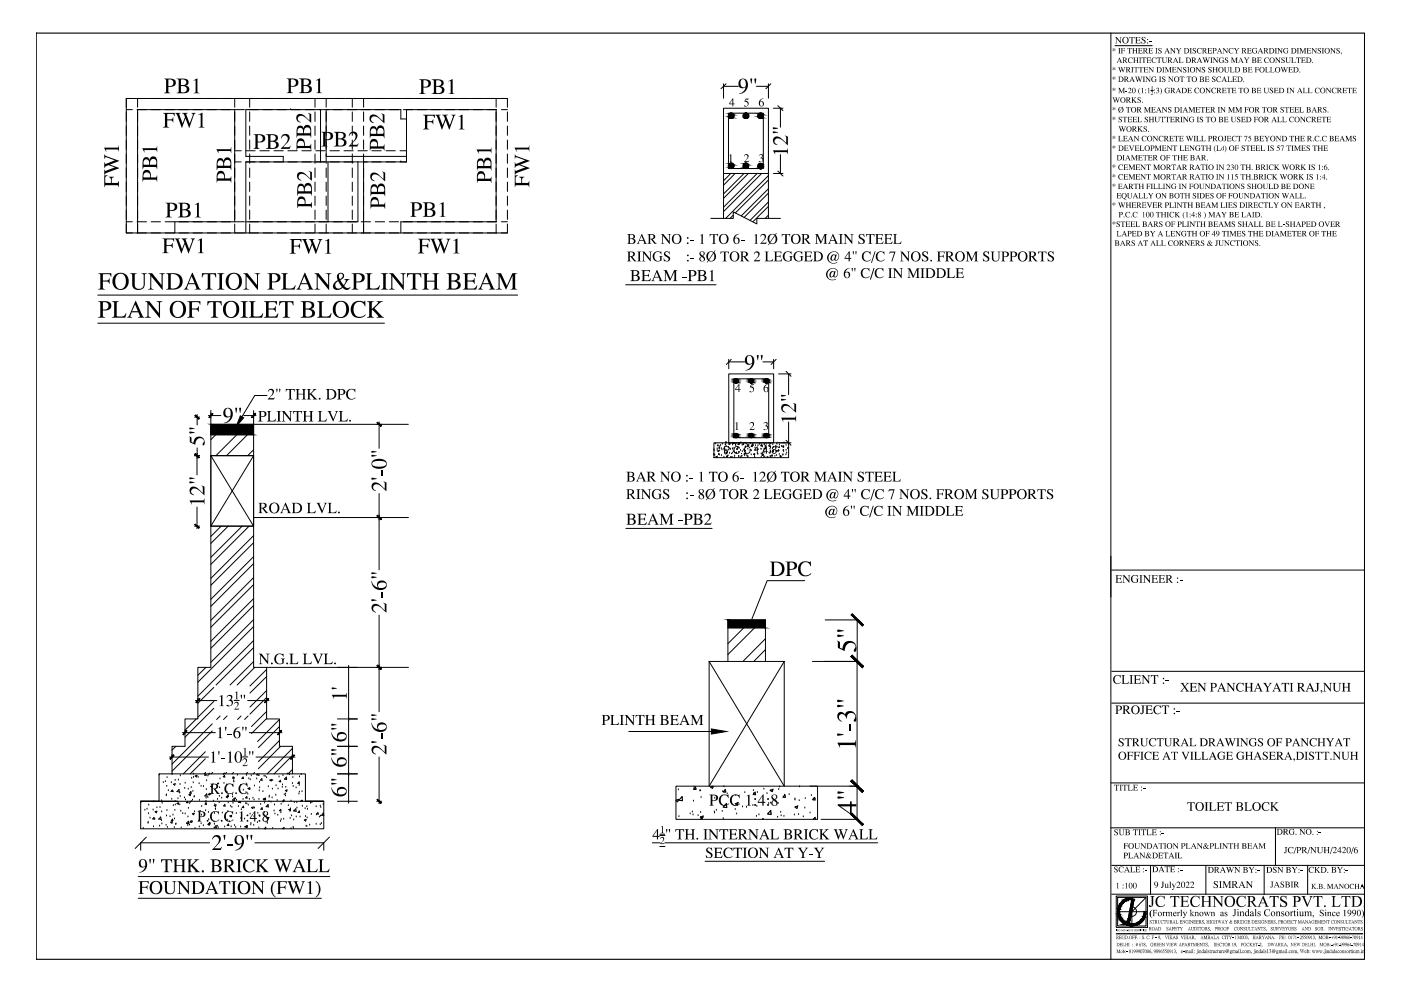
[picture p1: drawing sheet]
<svg xmlns="http://www.w3.org/2000/svg" width="420mm" height="297mm" viewBox="0 0 420 297" stroke-linecap="round" stroke-linejoin="round" font-family="sans-serif">
<!-- layer: HATCH1 -->
<path d="M10.9 9.9h398.3v277.6h-398.3z" fill="none" stroke="#000" stroke-width=".34"/>
<!-- layer: 0 -->
<g fill="none" stroke="#000" stroke-width=".3">
<path d="M217.7 25.1l-1.5 1.5M231.2 25.1l-1.5 1.5M233.3 31.7l1.5 1.5M233.3 51.3l1.5 1.5M219.3 107.7l-1.5 1.5M232.8 107.7l-1.5 1.5M235.7 111.3l1.5 1.5M62.5 124.6h3.7M63.2 123.8v1.5M73.1 124.6h3.7M76.1 123.8v1.5M235.7 132l1.5 1.4"/>
<path d="M333.1 166.7v120.8M333.4 170.9h75.8M104.5 200l.1 .1M104.5 215.4l.1 .1M333.4 210.7h75.8M333.4 201.2h75.8M104.5 231.9l.1 .1M104.5 223.7h.1M333.1 234.7h76.1M43.9 250.9l-3.4 3.4M98.8 250.9l-3.4 3.4M104.5 240.1l.1 .1"/>
<path d="M333.1 248.1h76.1M333.4 259.4h75.8M345 259.4v8.6M361.6 259.4v8.6M379.1 259.4v8.6M382.5 248.1v11.3M392.2 259.4v8.6M333.4 268h75.8"/>
</g>
<g fill="#000">
<path d="M48.9 33.8h3.5v1l-.6-.7-1.6 .1v1.6l1.3-.1 .5-.5v1.5l-.7-.6h-1.1v1.8l.5 .3h-1.8l.6-.5v-3.4zM52.6 33.8h1.6l-.5 .5 1.1 2.7 .7-1.9-.4-.9-.5-.4h1.8l-.5 .3v.3l1 2.6 .9-2.4a.51 .51 0 0 0-.4-.8l1.3 .2-.5 .4-1.4 3.9-1.2-2.8-1.1 2.8-1.2-3.5zM58 24.1l1.2-.6v4l.6 .5h-1.8l.7-.4v-3.4zM59.5 34.4l1.2-.6v4.1l.7 .3h-1.9l.7-.4v-3.2a.41 .41 0 0 0-.3-.3 .41 .41 0 0 0-.4 .2zM89 34.6l.6-.4 1 .1 2.2 1.8v-1.8l-.4-.5 .9 .4v2.6l-2-1.8-.7-.3-.7 .1-.5 .5 .1 .9 .7 .4v.2l-.5-.2-.8-.9zM94.7 24.1l1.3-.7v4.2l.6 .3h-1.8l.6-.3v-3.4zM111 34.8l.8-.5 .8 .1 2.2 1.9v-1.7l-.5-.5 1 .2v2.6l-1.6-1.4-1.2-.6h-.6l-.5 .5-.1 .7 .8 .8-.4-.1-.8-.7zM126.9 34.4h3.5v1l-.6-.7h-1.6l-.1 1.6h1.4l.4-.6v1.6l-.5-.6-1.3-.1v1.8l.6 .4h-1.8l.6-.5v-3.5zM134.5 24.3l1.2-.6v4.2l.6 .3h-1.8l.7-.4v-3.4zM130.5 34.4h1.7l-.5 .5 1 2.6 .8-1.8-.4-1-.5-.3h1.8l-.6 .2v.3l1.1 2.7 .9-2.4a.43 .43 0 0 0 0-.5 .43 .43 0 0 0-.4-.2l1.3-.1-.5 .5-1.4 4-1.2-2.9-1.1 2.9-1.3-3.7zM137.5 34.9l1.2-.6v4.2l.6 .3h-1.8l.7-.4v-3.3l-.2-.2zM31.3 46.3l.5 .5 4 1.4-2.8 1.1 2.8 1.1-3.9 1.4-.6 .6v-1.6l.4 .4 2.7-1-1.8-.7-.9 .3-.4 .6v-1.8l.4 .5 2.7-1-2.3-.9a.56 .56 0 0 0-.8 .4z"/>
<path d="M31.3 52.5h.9l-.6 .6v1.7h1.7l-.1-1.2-.6-.6h1.5l-.5 .4-.1 1.4h1.7l.5-.6v1.9l-.4-.6h-3.6l-.4 .6zM31.2 44.3h4.1l.4-.7v1.8l-.4-.6h-3.4l-.1 .7zM42.7 44.4h4.1l.3-.6v1.8l-.4-.6h-3.2a.39 .39 0 0 0-.3 .3 .39 .39 0 0 0 .2 .4zM64.9 44.7h4.1l.4-.6v1.8l-.4-.6h-3.3l-.2 .1v.5zM84.5 40.7l.9-.6 .9 .2 .4 .4 .2 .9-.3 .7-1.7 1.8h1.9l.3-.4-.2 .9h-2.7l1.6-1.7 .5-1.2-.1-.7-.6-.4-.6 .1-.7 .8zM89.3 52l.6-.4 1.1 .1 2 1.8v-1.7l-.4-.6 .9 .4v2.6l-1.9-1.7-.9-.4-.6 .1-.5 .3v.9l.8 .6-.7-.1-.6-.8zM104.9 39.9l.7-.4 .6-.1 .8 .6 .2 .8-.2 .7-1.8 1.9h1.8l.5-.4-.3 .9h-2.6l1.7-1.9 .3-.8-.1-.9-.5-.4-.7 .1-.7 .7zM111.2 52.2l.6-.5 1 .1 2.2 1.9v-1.8l-.4-.5 .9 .3v2.6l-2.1-1.8-.6-.2h-.8l-.4 .5v.9l.8 .5-.1 .1-.4-.1-.8-.8zM142.9 44.8h4.2l.3-.6v1.8l-.3-.6h-3.4l-.2 .1v.5zM154.4 46.3l.4 .5 4.1 1.4-2.9 1.1 2.9 1.1-3.7 1.3-.8 .7v-1.6l.4 .4 2.7-1-1.9-.7-.8 .3-.4 .6v-1.8l.2 .5h.2l2.7-1-2.3-.9a.52 .52 0 0 0-.8 .4zM154.4 52.5h.9l-.7 .7 .1 1.6h1.6v-1.3l-.6-.5h1.6l-.7 .6v1.2h1.8l.3-.6v1.9l-.3-.6h-3.6l-.4 .6zM154.3 44.3h4.1l.3-.7v1.8l-.3-.6h-3.4l-.1 .7z"/>
<path d="M48.7 71.5h3.5v.9l-.6-.6h-1.5l-.2 .2v1.5l1.5-.1 .4-.6v1.6l-.2-.1a.6 .6 0 0 0-.7-.6h-1l.1 1.8 .6 .4h-1.9l.6-.4v-3.6zM52.4 71.5h1.6l-.5 .4 1.1 2.7 .7-1.8-.3-.8-.6-.5h1.8l-.5 .4 1 2.7 .9-2.3a.61 .61 0 0 0-.4-.8l1.3 .1-.5 .3-1.4 4.1-1.2-2.8-1.1 2.8-1.3-3.8zM58.4 61.3l1.2-.6v4.1l.7 .4h-1.9l.7-.4v-3.4l-.1-.1zM59.3 72l1.3-.6v4.2l.6 .3h-1.9l.7-.4v-3.3zM86.9 71.6h3.5v1l-.6-.7h-1.5l-.2 .2v1.5h1.3l.6-.6v1.5h-.2a.6 .6 0 0 0-.7-.6h-1v1.7l.6 .4h-1.8l.5-.3v-3.6zM90.5 71.6h1.6l-.4 .5 1.1 2.7 .7-1.8-.3-.9-.6-.5h1.7l-.5 .5 1.1 2.7 .8-2.3a.56 .56 0 0 0-.3-.9l1.3 .2-.5 .4-1.4 3.9-1.2-2.8-1.1 2.8-1.4-3.8zM97.5 72.2l1.2-.6v4.1l.6 .3h-1.8l.7-.3v-3.4zM125.3 71.6h3.5v.9l-.7-.7-1.5 .1v1.6h1.4l.4-.6v1.5l-.4-.6h-1.4v1.8l.6 .4h-1.9l.6-.6v-3.3zM131.8 61.2l1.2-.6v4.1l.7 .3h-1.8l.6-.3v-3.3l-.2-.3zM129 71.6h1.6l-.4 .3 1 2.8 .7-1.9-.3-.9-.6-.3h1.8l-.5 .3 1 2.8 .9-2.3a.59 .59 0 0 0-.4-.8l1.4 .1-.6 .3-1.4 4-1.1-2.8-1.1 2.8-1.4-3.8zM135.9 72.1l1.3-.6v4.1l.6 .4h-1.8l.6-.4v-3.4zM334.5 172.4h1.8v.5l-.3-.4-.9 .1v.8h.7l.4-.3v.8l-.3-.3-.8-.1v1h1l.4-.4-.1 .6h-1.9l.3-.2v-1.9z"/>
<path d="M336.6 172.4h.6l1.3 1.6v-1.4l-.3-.2h.8l-.3 .2v2.1l-1.6-1.9v1.7l.3 .2h-.8l.4-.3v-1.8zM339.5 172.7l.5-.3h1.2v.7l-.6-.6-.8 .1-.2 1.3 .4 .6 .8 .1 .1-.9-.3-.2h.9l-.2 .1v.9l-.7 .2-.9-.1-.5-.8zM341.7 172.4h1l-.4 .2v1.9l.4 .2h-1l.3-.3v-1.8zM342.8 172.4h.6l1.3 1.6v-1.4l-.3-.2h.8l-.3 .2v2.1l-1.6-1.9v1.7l.3 .2h-.8l.3-.2v-1.9zM345.3 172.4h1.8v.5l-.3-.4-.9 .1v.8h.7l.3-.3v.8l-.2-.3-.8-.1v1h1l.4-.4-.1 .6h-1.9l.3-.3v-1.8zM347.4 172.4h1.8v.5l-.3-.4-.8 .1v.8h.6l.4-.3v.8l-.4-.4h-.6v.9l.7 .2 .6-.5-.1 .6h-1.9l.3-.2v-1.9zM353.8 173.8h.8v.2h-.8zM334.1 202.7l.8-.4h1.2v.9l-.7-.7-.8 .2-.4 1.2 .3 .6 .5 .3 1.2-.3-.8 .5-1.2-.3-.4-.7zM336.3 202.4h1.1l-.4 .2v2.1l.9 .1 .7-.5-.2 .6h-2.1l.4-.2v-2.1zM338.7 202.4h1.1l-.3 .3v2l.3 .2h-1.1l.4-.2v-2.1zM340 202.4h2v.5l-.4-.4-.9 .1v.9h.8l.3-.3v.9l-.2-.4h-.9v1l.9 .1 .6-.5-.2 .6h-2l.3-.2v-2.1zM342.2 211.5h1.2l-.4 .2-.1 2-.5 .4-.4-.2v-.3l.4 .3 .2-.1v-2.1z"/>
<path d="M342.3 202.4h.7l1.5 1.8v-1.6l-.4-.2h.9l-.4 .3v2.3l-1.7-2.1v1.8l.3 .2h-.9l.4-.3v-1.9zM343.4 211.5h2.1v.5l-.4-.4-.9 .1v.9h.8l.3-.4v1l-.3-.4h-.8v1l.9 .1 .6-.5-.1 .6h-2.2l.4-.2v-2.2zM345.2 202.4h2.1l.1 .6-.4-.4-.6-.1v2.2l.4 .2h-1.1l.4-.2v-2.2l-.7 .1-.3 .4zM346.1 211.9l.8-.5h1.2l.1 .9-.7-.7h-.6l-.5 .6-.1 .7 .1 .5 .5 .5 1.3-.2-.8 .4-1-.3-.5-.8zM349.7 203.9h.9v.3h-.9zM348.4 211.5h2.2v.6l-.3-.4-.6-.1v2.2l.4 .2h-1.2l.4-.2v-2.2l-.7 .1-.2 .4zM352.9 213h1v.3h-1zM334.1 235.2h1.5v.5l-.1-.3-.5-.1v1.5l.3 .2h-.8l.3-.3v-1.4l-.5 .1-.2 .3zM335.7 235.2h.8l-.3 .2v1.4l.3 .2h-.8l.3-.2v-1.4zM336.6 235.2h1.5v.5l-.2-.3-.4-.1v1.5l.2 .2h-.7l.2-.2v-1.5l-.5 .1-.1 .3zM338.1 235.2h.8l-.2 .2v1.4h.6l.4-.3-.1 .5h-1.5l.3-.2v-1.4zM339.8 235.2h1.4v.4l-.3-.3-.6 .1v.6h.5l.2-.2v.6l-.2-.3h-.5v.7l.5 .1 .5-.4-.1 .5h-1.4l.2-.3v-1.3z"/>
<path d="M342.8 236.3h.6v.1h-.6zM334.3 248.7l.8-.1 .1 .5-.4-.4-.4 .1v.3l.9 .6-.3 .6-.8 .1-.1-.6 .5 .5 .4-.2v-.3l-.8-.6zM335.5 248.6h.7l-.2 .1v1.3l.2 .2h.4l.3-.2v-1.2l-.2-.2h.6l-.3 .1v1.2l-.2 .3-.6 .2-.4-.2-.1-1.4zM339.8 248.6h1.4l.1 .5-.2-.3-.5-.1v1.5l.3 .1h-.8l.3-.1v-1.5l-.5 .1-.1 .3zM341.4 248.6h.7l-.2 .2v1.4l.2 .1h-.7l.2-.1v-1.4zM342.3 248.6h1.4v.5l-.1-.3-.5-.1v1.5l.3 .1h-.8l.2-.1v-1.5l-.4 .1-.2 .3zM343.8 248.6h.7l-.2 .2v1.4h.7l.3-.3-.1 .4h-1.4l.2-.1v-1.5zM345.4 248.6h1.4v.4l-.2-.3-.7 .1v.6h.6l.2-.3v.6l-.3-.2h-.5v.7h.7l.3-.3-.1 .4h-1.4l.2-.1v-1.4zM348.4 249.7h.7v.1h-.7zM367.7 259.9h.6l-.1 .1 .4 1.1 .2-.7-.3-.5h.7l-.2 .2 .4 1 .4-.9-.2-.3h.5l-.8 1.7-.4-1.1-.4 1.1zM370.1 259.9h.5l1 1.2v-1.1l-.2-.1h.6l-.3 .1v1.6l-1.2-1.4v1.2l.3 .2h-.7l.3-.1v-1.5zM374.5 259.9h.7l-.2 .2 .4 .6 .5-.7-.2-.1h.5l-.7 .9v.6l.2 .2h-.7l.2-.1v-.7z"/>
<path d="M383.1 259.9h.4l1 1.2v-1.1l-.3-.1h.7l-.3 .1v1.6l-1.2-1.4v1.3l.3 .1h-.6l.2-.2v-1.4zM386.7 248.8l.6-.4h.8v.6l-.4-.4h-.6l-.3 .9 .3 .5 .6 .1 .1-.7-.2-.1h.7l-.2 .1v.6l-.6 .2-.7-.2-.3-.5zM387.4 259.9h.7l-.2 .2 .5 .6 .3-.6-.1-.2h.6l-.8 .9v.7l.2 .1h-.7l.2-.2v-.6zM389.7 248.5h.4l1 1.2v-1.1l-.2-.1h.6l-.3 .1v1.6l-1.2-1.4v1.3l.3 .1h-.6l.2-.1v-1.5zM395.5 249.5h.7v.2h-.7zM401 259.9h.7l-.2 .1 .4 .7 .5-.7-.2-.1h.5l-.7 .9v.6l.3 .2h-.8l.2-.1v-.7zM334.2 259.9l.9-.2v.6l-.4-.4a.28 .28 0 0 0-.3 .2 .28 .28 0 0 0 .3 .3l.4 .3 .1 .5-.3 .3h-.7l-.1-.5 .4 .4 .5-.2-.8-.8zM334.8 264.8l.5-.2v1.6l.3 .1h-.7l.2-.1v-1.3zM335.6 260l.6-.3h.7l.1 .6-.4-.4h-.4l-.4 .3-.1 .5 .4 .6 .9-.1-.4 .3-.8-.2-.4-.7zM337.5 264.8l.4-.2v1.6l.3 .1h-.7l.2-.1v-1.3zM338.9 259.8h.7l-.2 .1v1.4h.6l.4-.3-.1 .5h-1.4l.3-.2v-1.3zM340.5 259.8h1.3v.4l-.2-.3h-.7v.6h.6l.2-.2v.6l-.3-.3h-.5v.7h.7l.4-.3-.2 .5h-1.3l.2-.2v-1.4z"/>
<path d="M343.4 260.8h.6v.2h-.6zM348.3 264.3h.9l-.3 .1v1.4l-.3 .4-.4-.1v-.3l.4 .2v-1.6zM349.2 264.9h.4l.2 1.1 .3-.2v-.8l-.2-.1h.4l.2 1.1-1 .1zM349.3 259.7h1.5v.5l-.2-.3-.4-.1v1.4l.3 .2h-.8l.2-.1v-1.5h-.4l-.2 .4zM350.6 264.3l.5-.1v1.8l.2 .1h-.7l.2-.1v-1.6zM350.9 259.7h1.4v.4l-.2-.3-.7 .1v.5h.5l.2-.2v.6l-.2-.2h-.5v.7h.5l.5-.3-.1 .4h-1.4l.2-.1v-1.5zM351.4 264.9h.5l-.1 .2 .4 .7 .2-.7-.1-.2h.4l-1 1.8-.3-.2h.5l.1-.4zM352.9 264.5l.7-.2 .3 .3-.1 .6-.7 .7 .9-.2-.1 .4h-1.1l.9-1.2-.2-.4h-.5l-.2 .3zM353.9 260.7h.7v.2h-.7zM355.7 264.4l.6-.1 .3 .2v.6l-.8 .8 1-.2-.2 .4h-1l.8-1.1-.2-.5h-.3l-.3 .3zM357.1 264.5l.3-.2 .6 .1v.6l-.8 .9 1-.2-.2 .4h-1.1l.9-1-.2-.6h-.3l-.4 .3zM364.1 264.3l1.1-.2v.6l-.4-.5-.5 .2v.3l1 .7v.5l-.4 .3h-.9l-.1-.7 .5 .6 .6-.2-.1-.4-.8-.6z"/>
<path d="M365.6 264.1h.9l-.3 .2v1.7l.3 .2h-.9l.3-.2v-1.7zM366.6 264.1h.6l.7 1.6 .7-1.6h.6l-.2 .2v1.7l.2 .2h-.8l.3-.3v-1.5l-.8 1.8-.9-1.7v1.5l.3 .2h-.7l.3-.2v-1.7zM373.6 264.1h.6l1.2 1.5v-1.3l-.3-.2h.7l-.3 .2v1.9l-1.4-1.7v1.5l.3 .2h-.8l.3-.2v-1.7zM377.1 260.9h.7v.2h-.7zM381.2 264.3h.7l-.2 .1v1.3l-.3 .3-.4-.1v-.2l.4 .2v-1.5zM381.9 260l.9-.2v.6l-.4-.5-.4 .2 .1 .3 .7 .6v.3l-.2 .3h-.8l-.1-.5 .4 .4 .5-.1v-.4l-.8-.6zM384.1 264.4l.9-.1v.5l-.2-.4-.6 .1 .9 .9-.3 .6h-.8l-.1-.5 .6 .5 .4-.3-.8-.8zM387.1 264.3h.7l-.2 .1v1.4l.2 .2h-.7l.2-.1v-1.5zM390 260.9h.7v.2h-.7zM392.6 260.2l.5-.3 .9-.1v.6l-.4-.4-.6 .1-.2 .9 .4 .5 .8-.2-.5 .3-.8-.2-.2-.4zM393.3 264.9h.6l-.2 .8 .5-.6-.1-.2h.6l-.8 .7 .9 .8h-.7l.2-.1-.6-.6 .2 .7h-.6l.2-.2v-1.1zM394.2 259.9h.7l-.2 .1v.7l.6-.7-.1-.1h.6l-.8 .7 1 1h-.8l.1-.2-.6-.7v.8l.2 .1h-.7l.2-.2v-1.4z"/>
<path d="M398 264.9h.4l.5 1.1 .5-1.1h.5l-.2 .2v1.1l.2 .2h-.7l.2-.1v-1.2l-.5 1.3-.6-1.2v1.1l.2 .1h-.5l.2-.1v-1.3zM401.5 264.9h.4l.8 1.1v-.9l-.2-.2h.5l-.2 .2v1.3l-1-1.2v1l.2 .2h-.5l.2-.1v-1.2zM403.6 260.9h.7v.2h-.7zM404.9 265.2l.3-.3h.8v.5l-.2-.3-.5-.1-.3 .7 .4 .6 .7-.1-.4 .2-.8-.2-.2-.5zM406.2 264.9h.6l-.2 .7h.7l-.2-.7h.6l-.2 .1v1.3l.2 .1h-.6l.2-.7h-.7l.2 .7h-.6l.2-.1v-1.3z"/>
<path d="M49.2 23.6h2.4l1 .6 .1 .8-.3 .6-.6 .4h-1.3v1.6l.6 .4h-1.9l.6-.6v-3.4zM50.6 23.8l-.1 2 1.1-.1 .4-.6-.1-.8-.5-.4z"/>
<path d="M52.9 23.6h2.6l.9 .5 .1 .9-.3 .5-.5 .1 .6 .3 .5 .6-.1 .8-.4 .4-.9 .3h-2.5l.7-.5v-3.5zM54.3 23.8v1.7l1.2-.1 .4-.5-.2-.7-.6-.4zM54.3 25.8v1.7l.3 .2 1.1-.2 .3-.7-.2-.7-.5-.3z"/>
<path d="M86 23.5l2.3 .1 .6 .1 .5 .5 .1 .8-.4 .7-.9 .3h-1v1.5l.6 .4h-1.8l.6-.4v-3.6zM87.3 23.8l-.1 1.9h1.1l.4-.6v-.8l-.6-.5z"/>
<path d="M89.3 38l.3-.3h.8l.4 .3 .2 .5 .3-.6 .4-.4 1 .1 .6 .9v2.7l-.4-.6h-3.5l-.5 .6v-2.2zM89.6 38.5l-.4 .5v.8l1.7 .1-.2-1.3-.5-.3zM91.5 38.5l-.3 1.4h1.7l.1-.1v-1.1l-.3-.4-.9-.1z"/>
<path d="M89.7 23.5l2.4 .1 1 .4 .2 .9-.9 .7 1.1 .7v.6l-.3 .7-1 .3h-2.5l.7-.5v-3.4zM91.2 23.8l-.2 1.7 1.4-.2 .3-.6-.3-.6zM91 25.8l.1 1.8 .9 .1 .5-.3 .3-.5-.1-.7-.7-.4z"/>
<path d="M111.3 38l.4-.2 .8 .1 .5 .8 .5-1h1.1l.7 1v2.7l-.4-.6h-3.6l-.4 .6v-2.3zM111.5 38.6l-.3 .5v.9l1.6 .1-.1-1.3-.5-.3zM113.4 38.7l-.3 1.4 1.9-.1v-1l-.3-.5-.6-.2z"/>
<path d="M125.7 23.8h2.6l.9 .8v.8l-.5 .6-.7 .3-1-.1v1.5l.6 .5h-1.9l.6-.5v-3.5zM127 24.1v1.9l1.2-.2 .3-.4-.2-1-.6-.3z"/>
<path d="M129.4 23.8h2.5l1.1 .6v.9l-.8 .6 .5 .1 .5 .6 .1 .7-.3 .5-1 .4h-2.6l.7-.5v-3.4zM130.8 24.1v1.7l1.3-.3 .3-.3-.1-.8-.7-.3zM130.8 26v1.7l.9 .2 .5-.2 .3-.6-.1-.6-.7-.5z"/>
<path d="M43.2 51.2l.5-.3 .9 .1 .6 .8v1.4h1.5l.4-.6v1.9l-.3-.6h-3.6l-.5 .6 .1-2.4zM43.3 51.9l-.3 .5 .1 .7 1.8 .1 .1-.8-.4-.6-.7-.1z"/>
<path d="M43.1 47.4l1.1-.3 .4 .2 .3 .7 .6-1h1.1l.5 .9v2.8l-.4-.6h-3.5l-.5 .6 .1-2.4zM43.3 47.9l-.2 .5-.1 .8 1.7 .2-.2-1.3-.5-.3zM45.5 47.7l-.5 .7v1l1.8-.1-.1-1.3-.5-.4z"/>
<path d="M65.5 51.4l.9-.2 .7 .5 .3 .6v1.2h1.5l.5-.6v1.8l-.4-.5h-3.7l-.3 .5v-2.4zM65.6 52.2l-.3 .5v.7l1.9 .1v-1l-.4-.4-.8-.1z"/>
<path d="M65.3 47.7l.4-.3h.7l.7 .9 .2-.7 .5-.4h.6l.5 .3 .5 1v2.5l-.5-.7h-3.5l-.4 .7v-2.2zM65.6 48.2l-.3 .6v.8l1.7 .1-.3-1.4-.5-.2zM67.5 48.2l-.3 1.5 1.8-.1 .1-1.1-.4-.4-.8-.2z"/>
<path d="M76 40.2l2.5 .1 .5 .2 .5 .5-.1 1-.4 .5-1.7 .2v1.5l.6 .4h-1.9l.6-.4v-3.5zM77.4 40.5l-.1 1.9h1l.5-.6-.1-.8-.5-.4z"/>
<path d="M79.7 40.2h2.3l1.2 .5 .1 1.1-.8 .5 .6 .2 .5 .6v.7l-.3 .4-1.2 .4h-2.4l.7-.5v-3.4zM81.2 40.5l-.1 1.7 1.4-.3 .2-.5-.1-.5-.6-.4zM81.1 42.5v1.7l.4 .2 1-.2 .3-.4-.1-.9-.6-.4z"/>
<path d="M89.3 41.9l.7-.4 .9 .2 .4 .7 .1 1.3h1.5l.4-.6v1.9l-.5-.6h-3.3l-.6 .6v-2.1zM89.6 42.4l-.4 .5 .1 .8h1.8v-.9l-.3-.5-.9-.1z"/>
<path d="M89.6 59.1l.9-.2 .8 .5 .3 .8v.9h1.5l.4-.5v1.8l-.3-.6h-3.7l-.4 .6 .1-2.4zM89.7 59.8l-.3 .6 .1 .7h1.8v-.9l-.3-.5-.8-.1z"/>
<path d="M89.5 55.4l.6-.4 .5 .1 .7 .8 .1-.5 .5-.5 .7-.1 .4 .2 .5 1.1v2.5l-.4-.6h-3.5l-.5 .6 .1-2.5zM89.7 55.9l-.3 .5 .1 .9h1.6l-.2-1.3-.4-.3zM91.8 55.7l-.4 .7v.9h1.8l.1-.9-.3-.6-.4-.2z"/>
<path d="M96.4 39.5l2.5 .1 .9 .7 .1 .9-.5 .5-.8 .3h-1v1.5l.6 .4h-1.8l.5-.4v-3.6zM97.7 39.8l-.1 1.9 1.2-.1 .3-.6-.1-.9-.6-.3z"/>
<path d="M100.1 39.5l2.4 .1 .9 .3 .3 .5v.6l-.9 .6 .5 .2 .6 .5v.9l-.4 .4-.9 .3h-2.5l.6-.4v-3.6zM101.5 39.8l-.1 1.7 1.3-.2 .3-.4-.1-.8-.5-.3zM101.4 41.8l.1 1.7 .8 .2 .6-.3 .3-.4-.1-.7-.6-.5z"/>
<path d="M111.2 42.1l.7-.5 1 .3 .5 .9v1.1h1.5l.4-.6v1.8l-.5-.6h-3.4l-.5 .6v-2.1zM111.5 42.6l-.3 .6v.6l1.9 .1v-.8l-.3-.5-.4-.2z"/>
<path d="M111.4 59.5l.8-.5 .9 .3 .4 .7 .1 1.3h1.5l.4-.6v1.8l-.6-.6h-3.2l-.6 .6v-2zM111.7 60l-.3 .5v.8h1.9v-.9l-.3-.5-.9-.1z"/>
<path d="M111.4 55.6l.4-.3 .7-.1 .5 .4 .2 .5 .2-.7 .5-.4 1 .1 .6 1v2.7l-.4-.6h-3.6l-.4 .6v-2.2zM111.7 56l-.3 .6v.8l1.7 .1-.3-1.4-.4-.2zM113.7 55.9l-.3 .6v1h1.6l.3-.3-.2-1.1-.6-.3z"/>
<path d="M143.5 51.5l.9-.2 .7 .4 .4 .8-.1 1.1h1.5l.5-.6v1.8l-.4-.6h-3.6l-.4 .6v-2.3zM143.5 52.3l-.2 1.2 1.9 .1v-.8l-.3-.6-.8-.2z"/>
<path d="M143.4 47.8l.5-.3 .7 .1 .5 .8 .6-1.1 1.1 .1 .6 1.1v2.6l-.4-.7h-3.5l-.5 .7v-2.4zM143.5 48.4l-.2 .6 .1 .8h1.6l-.1-1-.3-.5-.6-.2zM145.7 48.1l-.4 .6-.1 1.1 1.9-.1-.1-1.4-.5-.3z"/>
<path d="M49.6 60.8h2.4l1 .6 .2 .8-.4 .6-.6 .4h-1.3v1.6l.6 .4h-1.9l.6-.5v-3.4zM51 61l-.1 2 1.1-.1 .4-.6-.1-.8-.6-.4z"/>
<path d="M53.4 60.8h2.5l.9 .5 .1 .9-.3 .5-.5 .1 .7 .3 .4 .6v.6l-.5 .6-.9 .3h-2.4l.6-.5v-3.5zM54.8 61.1l-.1 1.7 1.4-.3 .2-.4-.1-.7-.6-.3zM54.7 63v1.7l.9 .2 .6-.3 .3-.7-.3-.6-.8-.3z"/>
<path d="M123 60.6l2.5 .1 .7 .3 .3 .5v.7l-.4 .6-.8 .3h-1v1.4l.6 .5h-1.9l.6-.4v-3.6zM124.4 60.9l-.1 1.9 1.2-.1 .3-.6-.1-.8-.7-.4z"/>
<path d="M126.8 60.6h2.3l1 .4 .3 .6-.1 .6-.8 .5 1 .6v.9l-.3 .5-.8 .3h-2.6l.6-.4v-3.6zM128.2 60.9l-.1 1.7h.8l.6-.3 .2-.4-.2-.7zM128.1 62.8v1.9l.7 .1 .7-.2 .3-.5-.1-.8-.6-.4z"/>
<path d="M67.3 122.7l.8-.5 .9 .2 .7 .8 .1 1-.1 .9-.8 1.1-.7 .4-1 .2 1.2-.6 .7-1.3-1 .3-.9-.6-.2-1.1zM68 122.4l-.4 .8v1l.4 .5 .7 .1a1.23 1.23 0 0 0 .4-1.6l-.4-.7z"/>
<path d="M71.8 122.3l.3-.1 .2 .2-.2 1.4zM70.6 122.3l.5 .1-.2 1.4z"/>
<path d="M349.5 172.4h1.3l.5 .3v.6l-.6 .3 1 1.1h-.5l-.8-1.1h-.2v.9l.3 .2h-1l.3-.3v-1.8zM350.2 172.5v1l.6-.2 .1-.6z"/>
<path d="M352.9 173.3a.2 .2 0 0 1 .4 0 .2 .2 0 0 1-.4 0zM352.9 174.5a.21 .21 0 0 1 .4 0 .21 .21 0 0 1-.4 0z"/>
<path d="M334.5 211.5h1.4l.5 .3 .1 .6-.3 .3-1 .2v.9l.3 .2h-1l.3-.2v-2.1zM335.2 211.6v1.1h.7l.2-.4-.1-.4z"/>
<path d="M336.6 211.5h1.5l.5 .3v.7l-.7 .3 1.2 1.2h-.7l-.8-1.1h-.3v.9l.4 .2h-1.1l.3-.2v-2.1zM337.4 211.6l-.1 1.1 .6-.1 .3-.2-.1-.6z"/>
<path d="M339.2 212.7a1.31 1.31 0 0 1 2.6 0 1.31 1.31 0 0 1-2.6 0zM340.1 211.6l-.3 .5-.1 1.1 .4 .6 .6 .1 .5-.5 .1-1.2-.5-.6z"/>
<path d="M348.7 203.4a.25 .25 0 0 1 .5 0 .25 .25 0 0 1-.5 0zM348.7 204.8a.25 .25 0 0 1 .5 0 .25 .25 0 0 1-.5 0z"/>
<path d="M352 212.5a.22 .22 0 0 1 .4 0 .22 .22 0 0 1-.4 0zM352 213.8a.23 .23 0 0 1 .4 0 .23 .23 0 0 1-.4 0z"/>
<path d="M342.2 235.9a.15 .15 0 0 1 .3 0 .15 .15 0 0 1-.3 0zM342.2 236.8a.15 .15 0 0 1 .3 0 .15 .15 0 0 1-.3 0z"/>
<path d="M337.4 248.6l1.3 .2 .1 .4-.4 .2 .5 .3-.2 .5-1.3 .1 .2-.1v-1.4zM337.9 248.7v.7l.5-.1 .1-.5zM337.9 249.5v.7h.5l.2-.5z"/>
<path d="M347.8 249.3a.15 .15 0 0 1 .3 0 .15 .15 0 0 1-.3 0zM347.8 250.2a.15 .15 0 0 1 .3 0 .15 .15 0 0 1-.3 0z"/>
<path d="M382.9 248.5l1.4 .1 .3 .5-.1 .8-.7 .3h-.9l.2-.2v-1.3zM383.4 248.6v1.4l.4 .1 .4-.3 .1-.7-.2-.4z"/>
<path d="M384.8 248.5l1.3 .1v.6l-.4 .2 .7 .8h-.4l-.6-.8-.1 .7 .2 .1h-.7l.2-.1v-1.5zM385.3 248.6v.7l.4-.1 .1-.5z"/>
<path d="M391.5 249.3a.9 .9 0 0 1 1.8 0 .9 .9 0 0 1-1.8 0zM392.2 248.6l-.3 .5 .1 .6 .2 .4h.4l.4-.3v-1l-.4-.3z"/>
<path d="M394.9 249.1a.15 .15 0 0 1 .3 0 .15 .15 0 0 1-.3 0zM394.9 250.1a.15 .15 0 0 1 .3 0 .15 .15 0 0 1-.3 0z"/>
<path d="M336.7 265.3a.15 .15 0 0 1 .3 0 .15 .15 0 0 1-.3 0zM336.7 266.2a.15 .15 0 0 1 .3 0 .15 .15 0 0 1-.3 0z"/>
<path d="M337.9 259.7l1 1.8h-.7l.2-.2-.2-.4h-.6l-.2 .4 .2 .2h-.5zM337.9 260.1l-.3 .7h.6z"/>
<path d="M338.6 264.9l.6-.3 .4 .4v.8l-.4 .5h-.4l-.2-.3zM338.9 264.7l-.2 1.1 .2 .4h.3l.2-1.2z"/>
<path d="M340.1 264.6h.5l.3 .5v.8l-.4 .4h-.4l-.3-.4v-.8zM340.3 264.6l-.3 1.2 .2 .4h.3l.1-1.2z"/>
<path d="M342.8 260.4a.15 .15 0 0 1 .3 0 .15 .15 0 0 1-.3 0zM342.8 261.3a.15 .15 0 0 1 .3 0 .15 .15 0 0 1-.3 0z"/>
<path d="M345.6 259.7l1.4 .2 .3 .5-.1 .7-.6 .3h-1l.2-.1v-1.5zM346.1 259.8v1.5h.4l.4-.4 .1-.5-.3-.5z"/>
<path d="M346.3 264.4l.7-.1 .3 .6-.2 .9-.7 .4-.2-.1 .6-.3 .2-.5-.6 .1-.2-.1zM346.6 264.3l-.2 .7 .4 .4 .3-.3-.1-.5z"/>
<path d="M348.3 259.6l.9 1.8h-.6l.1-.1-.1-.4h-.7l-.1 .4 .1 .1h-.5zM348.2 260l-.3 .7h.7z"/>
<path d="M353.3 260.4a.15 .15 0 0 1 .3 0 .15 .15 0 0 1-.3 0zM353.3 261.3a.15 .15 0 0 1 .3 0 .15 .15 0 0 1-.3 0z"/>
<path d="M354.4 264.4l.6-.1 .4 .4v1l-.5 .5-.4-.1-.3-.5zM354.6 264.4l-.2 1.2 .1 .3 .4 .2 .3-1.2-.2-.5z"/>
<path d="M362.2 259.9h1l.6 .2 .2 .4-.2 .8-.4 .2-1.2 .1 .2-.1v-1.5zM362.7 260v1.4h.6l.4-.4-.1-.6-.4-.4z"/>
<path d="M364.1 259.9l1.3 .2v.5l-.4 .1 .7 .9h-.4l-.6-.8h-.1v.6l.2 .2h-.7l.2-.1v-1.5zM364.6 259.9v.8h.3l.3-.5z"/>
<path d="M366.7 259.8l1 1.8h-.7l.1-.1-.1-.5h-.7l-.1 .5 .1 .1h-.5zM366.6 260.2l-.3 .7h.7z"/>
<path d="M369.3 264.1h1.2l.4 .2v.6l-.5 .3 .9 1h-.5l-.7-1h-.2v.8l.3 .2h-.9l.3-.2v-1.7zM370 264.2l-.1 .9 .5-.1 .2-.6z"/>
<path d="M372.4 264.1l1.1 2.1h-.7l.2-.2-.2-.5h-.8l-.2 .5 .2 .2h-.6zM372.4 264.5l-.4 .9h.7z"/>
<path d="M372.7 259.9l1.4 .2v.3l-.3 .3 .4 .3-.1 .5-1.4 .1 .3-.2v-1.4zM373.2 260v.6h.5l.1-.5zM373.2 260.7v.7l.5 .1 .2-.6z"/>
<path d="M376.5 260.6a.15 .15 0 0 1 .3 0 .15 .15 0 0 1-.3 0zM376.5 261.5a.15 .15 0 0 1 .3 0 .15 .15 0 0 1-.3 0z"/>
<path d="M379.8 259.9l1.4 .2 .3 .4-.1 .8-.7 .3h-.9l.2-.1v-1.5zM380.3 260v1.4h.5l.4-.4v-.6l-.5-.4z"/>
<path d="M382.8 264.3l1 1.7h-.7l.2-.1-.2-.5h-.6l-.2 .5 .2 .1h-.5zM382.8 264.6l-.3 .7h.6z"/>
<path d="M385.3 264.3h1.1l.3 .2v.4l-.3 .2 .4 .3-.1 .5-1.4 .1 .3-.1v-1.5zM385.9 264.4v.7l.5-.1v-.5zM385.9 265.1v.7h.5l.1-.4z"/>
<path d="M385.6 259.9l1.4 .2v.3l-.3 .3 .4 .3-.2 .5-1.3 .1 .3-.1v-1.5zM386.2 260v.6h.5v-.5zM386.2 260.7v.8l.5-.1 .1-.5z"/>
<path d="M387.9 264.3h.9l.5 .2v.4l-.4 .3 .7 .8h-.4l-.6-.8-.2 .7 .2 .1h-.7l.2-.1v-1.5zM388.4 264.4v.7l.5-.1v-.5z"/>
<path d="M389.4 260.5a.16 .16 0 0 1 .3 0 .16 .16 0 0 1-.3 0zM389.4 261.5a.16 .16 0 0 1 .3 0 .16 .16 0 0 1-.3 0z"/>
<path d="M395.4 264.9l1.2 .2v.3l-.3 .2 .4 .3-.1 .4-1.2 .1 .2-.2v-1.1zM395.9 265l-.1 .6 .5-.1 .1-.4zM395.8 265.7v.6h.5l.1-.5z"/>
<path d="M396.1 259.9h.9l.6 .2 .2 .4-.2 .8-.6 .3h-.9l.2-.1v-1.5zM396.6 260l-.1 1.4h.6l.4-.3v-.7l-.4-.4z"/>
<path d="M399.2 259.9l1.4 .2v.3l-.3 .3 .4 .3-.1 .5-1.4 .1 .3-.2v-1.4zM399.8 260l-.1 .6h.5l.2-.4zM399.7 260.7l.1 .8 .6-.1v-.4z"/>
<path d="M400.7 264.9l.8 1.5h-.6l.2-.1-.2-.4h-.6l-.1 .4 .2 .1h-.4zM400.6 265.2l-.2 .6h.5z"/>
<path d="M403 260.5a.15 .15 0 0 1 .3 0 .15 .15 0 0 1-.3 0zM403 261.5a.15 .15 0 0 1 .3 0 .15 .15 0 0 1-.3 0z"/>
<path d="M403.1 265.7a.75 .75 0 0 1 1.5 0 .75 .75 0 0 1-1.5 0zM403.7 265l-.3 1 .2 .3h.5l.3-.9-.3-.4z"/>
<path d="M408.5 264.9l-.7 1.5h.4v-.5h.6v.5h.4zM408.5 265.2l-.3 .6h.6z"/>
<circle cx="388.7" cy="250.1" r=".15"/>
<circle cx="393.7" cy="250.1" r=".16"/>
<circle cx="395.1" cy="266.3" r=".13"/>
<circle cx="397.1" cy="266.3" r=".13"/>
<circle cx="398.2" cy="261.5" r=".15"/>
</g>
<!-- layer: SEAL 1 -->
<g fill="#000">
<path d="M334.8 278.6l.1 .5zM335 278.7h.4h-.3l.3 .4h-.4l.4-.1zM337.6 278.7l.2-.1v.5zM337.9 278.9h.2zM338.2 278.7h.3l-.2 .3 .2 .1h-.3l.2-.3zM339.1 278.7l.1-.1v.5zM339.5 278.6h.3l-.3 .2h.3l-.1 .3-.3-.1h.3l-.3-.1zM340.6 278.6h.4l-.3 .1 .3 .1-.3 .2 .3 .1h-.4zM341.6 278.6h.4l-.1 .5zM342.1 278.6l.1 .5zM342.3 278.6h.4l-.3 .1 .2 .1-.2 .1v.2zM342.8 278.6v.5z"/>
<path d="M343 278.6h.4l-.3 .1 .3 .1-.3 .2 .3 .1h-.4zM344.9 268.6h1.4l-.5 .3v2.3l-.6 .7a.36 .36 0 0 1-.6-.1 .36 .36 0 0 1 .3-.5h.1a.24 .24 0 0 0 .1 .4 .24 .24 0 0 0 .3-.3v-2.5zM344.8 275.9l.5-.1v.3l-.4-.2 .5 .6-.2 .3h-.4l-.1-.3 .3 .3 .3-.1zM345 273.1l.6-.4-.5 .7v1.1l.5 .7-.8-.8-.1-.8zM345.6 272.7h1.4v.4l-.2-.2h-.7v.7h.5l.2-.3v.7l-.2-.3h-.5v.8l.3 .1h-.8l.3-.2v-1.5zM345.5 275.8h.7v.3l-.3-.2 .2 .9h-.5l.2-.9-.3 .2zM347.2 275.8h.3l-.1 .9 .2 .1 .3-.2-.1-.8h.3l-.3 1-.5-.1zM348.3 275.9l.6-.1v.4l-.2-.3-.4 .2 .1 .6h.5l-.2 .1h-.3l-.3-.3zM348.6 273.4l.4-.1v.3l.5-.2-.1 .2-.4 .1v.8l.2 .1h-.6l.2-.1v-1zM347 269l.8-.5 1.2 .2 .3-.2 .1 1.1-.5-.7-.8-.2-.6 .3-.4 .7v1.2l.6 .6 1 .1 .7-.6-.6 .8h-1.2l-.9-.7-.2-1.2zM349 275.8h.7l.1 .3-.4-.2 .2 .9h-.4l.1-.9-.3 .2zM349.5 273.4l.5-.1v.3l.5-.3 .2 .3 .3-.3 .4 .1 .2 1.2h-.5l.2-.2-.2-1-.4 .2v.9l.2 .1h-.6l.2-.2-.2-1-.3 .2v.9l.2 .1h-.7l.2-.1v-1z"/>
<path d="M349.8 278l.5-.2 .1 .4-.2-.3-.3 .1 .5 .5-.2 .4h-.4v-.3l.5 .2zM349.8 275.8h.4l-.2 .8 .2 .2 .3-.1-.1-.9h.3l-.3 1-.4-.1zM351.4 277.8h.8v.3l-.5-.2v.4l.4-.1v.3l-.4-.1 .1 .5h-.4zM352.2 277.8h.7v.3l-.5-.2v.4l.4-.1v.3l-.4-.1v.4l.6-.2-.1 .3h-.7zM352.6 275.8h.4l-.2 .9 .6-.2-.1 .3h-.7zM353 273.4h.9l-.5 .3v.7l.2 .2h-.6l.2-.1v-.9zM351 268.6h2.6l.1 .7-.4-.5h-.8v2.7l.5 .3h-1.4l.5-.3v-2.7h-.8l-.3 .5zM353 277.8h.8v.3l-.4-.2 .2 1h-.4l.1-1-.3 .2zM354 272.8l.4-.2v1.9l.2 .1h-.6l.1-.1v-1.6zM353.8 275.8h.7v.2l-.5-.1v.3l.4-.1v.4l-.4-.2v.4l.5-.1v.2h-.7zM354.7 273.3h.5l-.1 .3 .4 .6 .3-.6-.2-.3h.5l-.8 1.6-.3 .3-.3-.2h.4l.2-.5zM353.8 277.8h.4l.1 .6 .1-.6h.3l-.4 .6 .2 .5h-.4l.1-.5z"/>
<path d="M353.9 268.6h2.5v.7l-.4-.5-1.2-.1v1.3h1l.3-.4v1.1l-.3-.5h-1v1.3l1.1 .1 .7-.6-.2 .8h-2.5l.5-.4v-2.4zM354.6 275.8h.2l.5 .8-.1-.8h.3l-.1 1-.7-.8 .2 .8h-.3zM355.6 276l.7-.2v.3l-.4-.2-.2 .3 .3 .6 .2-.1-.1-.4h.3l-.1 .4-.5 .1zM356.5 275.8h.4l-.2 .1 .2 .9h-.4l.1-.1zM356.8 272.8l.4-.2v1.3l.5-.4-.1-.2h.5l-.7 .5 .8 .8h-.6l-.4-.7v.6l.2 .1h-.6l.2-.2v-1.4zM356.9 275.8l.8 .8-.2-.8h.3l-.1 1-.6-.8 .1 .8h-.3zM357.2 277.8h.3v1l.4-.1-.1-.9h.3l-.3 1.1-.4-.1zM358.2 273.4l.4-.1v.3l.7-.2 .3 1.2h-.6l.2-.3-.1-.8-.5 .2v.8l.2 .1h-.6l.2-.2v-.8zM357.9 275.8h.7v.2l-.5-.1v.3l.4-.1v.4l-.4-.2v.4l.6-.1-.1 .2h-.7zM358.7 275.8h.7v.2l-.5-.1v.3l.4-.1v.4l-.4-.2v.4l.6-.1-.1 .2h-.7zM359.1 277.8h.4v1.1h-.4l.1-.1zM357.4 269l.8-.5 1.2 .2 .3-.2 .1 1.1-.5-.7-.8-.2-.8 .4-.2 .7v1l.4 .6 1 .3 .9-.7-.4 .6-1.2 .3-1-.7-.3-1.3z"/>
<path d="M359.5 277.8h.8v.3l-.4-.2 .2 1h-.4l.2-1-.4 .2zM360.5 275.9l.5-.1v.3l-.2-.2-.3 .1 .5 .5-.1 .3h-.4l-.1-.3 .3 .3 .2-.1-.4-.5zM360.1 268.6h1.4l-.5 .2v1.3h1.5v-1.3l-.4-.2h1.3l-.4 .2v2.8l.4 .2h-1.3l.4-.2v-1.3h-1.5v1.2l.5 .3h-1.4l.4-.2v-2.8zM361 273.3h.6l-.2 .2 .3 .8 .3-.6-.3-.4h.6l-.2 .2 .3 .8 .3-.7-.1-.3 .4 .1-.6 1.2-.3-.8-.5 .8zM361.8 275.8h.4l-.1 .5h.4l-.1-.5h.3v1h-.3l.1-.5h-.4l.1 .5h-.4zM362.3 277.9l.4-.1 .1 .4-.4-.3 .4 .7-.2 .3h-.4v-.3l.2 .2 .3-.1-.4-.4zM362.8 275.8h.4v1h-.4zM363 278.7h.2l-.2 .4zM363.5 268.6h.8l2 2.4v-2l-.4-.4h1.1l-.4 .2v3.1l-2.3-2.6v2.1l.5 .4h-1.1l.4-.3v-2.5zM363.1 273.4l.4-.1v.3l.6-.2 .3 1.2h-.6l.2-.1-.1-1-.4 .2v.8l.2 .1h-.6l.2-.2v-.8zM363.3 275.9l.7-.1v.3l-.4-.2-.3 .3 .3 .6 .3-.1-.1-.4h.3l-.1 .5-.7-.1zM364.2 275.8h.4l-.2 .5h.4l-.1-.5h.4v1h-.4l.1-.5h-.4l.2 .5h-.4z"/>
<path d="M365.1 275.8h.3l.1 .8 .2-.6-.2-.2h.4l.1 .8v-.8h.3l-.3 1-.3-.6-.2 .6zM367.3 273.4l.7-.1v.4l-.1-.3h-.5l.7 .8-.2 .4h-.6v-.4l.3 .3h.3l-.6-.7zM367.3 275.8h.4l.1 .5 .1-.5h.3l-.3 .6 .1 .4h-.4l.1-.4zM367.9 277.8h.7v.3l-.5-.1v.3l.4-.1v.3l-.4-.1 .1 .5h-.3zM369.9 272.6h.9l-.3 .1v1.6l-.4 .3a.23 .23 0 0 1-.4 0 .23 .23 0 0 1 .1-.4l.4 .3v-1.8zM370.1 278.1l.8-.3v.4l-.5-.3-.2 .3 .1 .5 .4 .1 .2-.1-.2 .2-.6-.2zM371.7 273.4l.5-.2v.3l.3-.3h.4l.1 1.2 .2 .2h-.7l.3-.3-.2-.9-.4 .2v.9l.2 .1h-.7l.2-.1v-1.1zM371.8 275.8h.4l-.1 .1 .1 .9h-.4l.2-.1zM371.9 277.8h.2l.5 .9-.1-.9h.3l-.1 1.1-.6-.8 .1 .8h-.3zM373 277.9l.5-.1v.4l-.2-.3-.3 .1 .5 .5-.2 .4h-.4v-.3l.2 .2 .3-.1-.5-.5zM371.2 269l.8-.5h.7a.46 .46 0 0 0 .8 0l.1 1.1-.4-.7-.7-.2-.7 .1-.4 .7-.1 1 .4 .9 1 .3 1-.6-.5 .5-.6 .3-1.2-.3-.5-.7-.1-1.1zM373.3 276l.7-.2v.3l-.4-.2-.3 .3 .3 .6 .3-.1-.1-.4h.3l-.1 .5-.7-.1z"/>
<path d="M373.6 277.8h.4v1l.3-.1-.1-.9h.3l-.2 1.1-.6-.1zM374.1 275.8h.7v.2l-.4-.1v.3l.4-.1v.4l-.4-.2v.4l.5-.1v.2h-.8zM374.6 277.8h.3l-.1 1 .5-.2v.3h-.7zM375.4 277.8h.7v.3l-.3-.2 .1 1h-.4l.2-1-.3 .2zM376.2 272.6l.5-.1v2l.2 .1h-.7l.3-.2v-1.6zM376.3 275.8h.7v.2l-.5-.1v.3l.4-.1v.4l-.4-.2v.4l.5-.1v.2h-.7zM377.2 275.9l.5-.1v.3l-.2-.2h-.2l.4 .6-.1 .3h-.4l-.1-.3 .3 .3 .2-.1zM377.2 273.4l.8-.2v.5l-.2-.3a.24 .24 0 0 0-.4 0 .24 .24 0 0 0 .2 .3l.4 .3 .1 .4-.3 .2h-.7v-.5l.3 .4a.3 .3 0 0 0 .4 0 .3 .3 0 0 0 .1-.4 .3 .3 0 0 0-.4-.1l-.4-.3zM377.1 277.8h.2l.6 .9-.2-.9h.3l-.1 1.1-.6-.8 .1 .8h-.3zM377.8 275.8h.4l-.1 .1 .1 .9h-.4l.2-.1v-.8zM378.1 277.8h.7v.3l-.3-.2 .2 1h-.5l.2-.1v-.9l-.3 .2zM378.4 276l.7-.2v.3l-.5-.2-.2 .3 .3 .6 .3-.1-.2-.4h.4l-.2 .5-.6-.1z"/>
<path d="M379 278l.5-.2v.4l-.3-.3-.2 .1 .5 .5-.2 .4h-.3l-.1-.3 .5 .2zM379.2 275.8l.8 .8-.2-.8h.3l-.1 1-.6-.8 .1 .8h-.3zM379.3 272.9l.6-.4h.9l.1 .7-.4-.5-.6-.1-.5 .7v.6l.4 .5 .6 .1 .5-.4-.1 .2-.5 .3-.9-.1-.3-.6zM380.2 275.8h.7v.2l-.5-.1v.3l.4-.1v.4l-.4-.2v.4l.5-.1v.2h-.7zM381.2 277.9l.4-.1 .1 .4-.5-.3 .5 .6-.2 .4h-.4v-.3l.4 .2-.4-.6zM382 275.9l.5-.1v.3l-.2-.2h-.3l.5 .6-.1 .3h-.4l-.1-.3 .3 .3 .2-.1zM381.8 277.8h.4l-.2 .2 .1 .8 .4-.1-.1-.9h.3l-.3 1.1-.5-.2zM382.6 276.7h.2v.3zM382.6 273.4l.5-.2v.3l.6-.3 .2 .3v1l.2 .1h-.7l.2-.1v-.8a.28 .28 0 0 0-.2-.3 .28 .28 0 0 0-.3 .2v.9l.2 .1h-.7l.2-.2v-.9zM380.8 268.6h2.6l.1 .7-.4-.5h-.8v2.7l.5 .3h-1.4l.5-.3v-2.7h-.8l-.3 .5zM383.6 277.8h.4l-.1 .3 .2 .6 .1-.9h.3l-.4 1.1zM384.3 273.3l.7-.1v.5l-.2-.4a.25 .25 0 0 0-.4 .1 .25 .25 0 0 0 .3 .3l.5 .4-.3 .5h-.7v-.5l.5 .4a.26 .26 0 0 0 .3-.2 .26 .26 0 0 0-.3-.3l-.5-.3z"/>
<path d="M384.5 277.8h.8v.3l-.5-.2v.4l.4-.1v.3l-.4-.1v.4l.5-.2v.3h-.8l.2-.2zM384 268.9l.7-.4 .8 .2 .3-.2v1.1l-.7-.9h-.6l-.2 .3 .2 .6 1.4 1 .1 .7-.6 .5-1.3-.1-.2 .2v-1.1l.8 .9h.6l.3-.4-.3-.6-1.3-.9zM385.4 277.8h.4l.1 .6 .1-.6h.3l-.4 .6 .2 .5h-.5l.2-.5zM386 275.8h.4l-.3 1h-.2v-.1h.2zM386.4 275.8h.7v.2l-.5-.1v.3l.4-.1v.4l-.4-.2v.4l.6-.1-.1 .2h-.7l.1-.1zM386.8 273.4l.5-.2v.3l.3-.3 .3 .1-.6 .3v.9l.2 .1h-.6l.2-.2v-.9zM387.4 275.9l.6-.1v.4l-.2-.3-.5 .2 .2 .6 .5-.1-.2 .2-.5-.2zM388.3 272.8l.1 .4h.2l-.2 .1v1.1l.3-.1-.3 .3-.3-.1v-1.2h-.2zM388.3 277.9l.4-.1 .1 .4-.2-.3-.2 .1 .4 .6-.2 .3h-.4v-.3l.2 .2 .3-.1-.4-.4zM388.1 275.8h.8v.3l-.4-.2 .1 .9h-.3l.1-.9-.3 .2zM389.2 275.8h.3l.3 .8 .3-.8h.3v1h-.4l.1-.9-.3 .9-.4-.9 .2 .9h-.4zM389.6 273.2h.4v1.1l.2 .2 .4-.2v-1l-.2-.1h.4v1.1l.3 .2-.5 .1v-.3l-.6 .3-.2-.3v-.9z"/>
<path d="M391.1 273.4l.5-.2v.3l.6-.3 .2 .3 .7-.3 .2 .2v1l.2 .2h-.7l.2-.1-.1-1.1-.5 .2 .1 .9 .2 .1h-.7l.2-.2-.1-1-.5 .1v1l.2 .1h-.7l.3-.1v-1zM391.3 277.8h.2l.5 .9-.1-.9h.3l-.1 1.1-.6-.8 .2 .8h-.4zM391.4 275.8l.7 .8-.1-.8h.3l-.1 1-.6-.8 .1 .8h-.3zM393.6 274.4a.31 .31 0 0 1 .5 .3 .31 .31 0 0 1-.4 .3l.2-.4zM390.3 268.6h1.3a.38 .38 0 0 0-.4 .2 .38 .38 0 0 0 .2 .5l.8 1.9 .7-1.9a.42 .42 0 0 0 .1-.4 .42 .42 0 0 0-.3-.3l1 .1-.4 .3-1.2 2.9-1.4-3zM393.3 276l.8-.2v.3l-.5-.2-.2 .3 .3 .6 .3-.1-.1-.4h.3l-.1 .4-.6 .1zM394.4 277.9l.5-.1 .1 .4-.2-.3-.3 .1 .5 .5-.2 .4h-.4v-.3l.4 .2-.4-.6zM394.2 275.8h.8v.2l-.5-.1v.3l.4-.1v.4l-.4-.2v.4l.5-.1v.2h-.8zM395 275.8h.3l.3 .8 .3-.8h.3v1h-.4l.1-.9-.3 .9-.4-.9 .2 .9h-.4zM396 277.8h.4l-.1 .2v.8l.1 .1h-.4l.2-.1zM393.9 268.6h2.7v.7l-.3-.5h-.8v2.7l.4 .3h-1.3l.4-.3v-2.7h-.8l-.3 .5zM395.9 272.9l1-.2v.6l-.3-.4-.6 .1 .1 .3 .9 .7-.4 .6h-.8v-.6l.4 .5 .6-.2-.2-.3-.8-.6z"/>
<path d="M396.2 275.8h.7v.2l-.4-.1v.3l.4-.1v.4l-.4-.2v.4l.5-.1-.1 .2h-.7zM396.4 277.8h.4l-.1 1 .5-.2v.3h-.8zM397 275.8h.2l.5 .8-.1-.8h.4l-.2 1-.6-.8 .2 .8h-.4zM398 273.4l.4-.1v.3l.3-.3 .4 .1 .3 1.2h-.7l.2-.1v-1l-.5 .2v.8l.2 .1h-.6l.2-.1v-1zM398 275.8h.8v.3l-.4-.2 .2 .9h-.4l.1-.9-.3 .2zM398.4 277.8h.4v1.1h-.4zM398.8 277.8h.2l.5 .9-.1-.9h.3l-.1 1.1-.6-.8 .1 .8h-.3zM399.4 275.9l.6-.1v.4l-.3-.3-.4 .2 .1 .6h.6l-.2 .1h-.4l-.2-.3zM399.7 273.4l.6-.1 .2 .2-.2 .2-.4-.3-.2 .3 .2 .7h.3l.3-.3-.3 .5h-.4l-.3-.4zM399.8 277.8h.3l.1 .9 .3-.7-.1-.2h.3l-.5 1.1zM400.7 277.8h.7v.3l-.4-.2v.4l.3-.1v.3l-.3-.1v.4l.5-.2-.1 .3h-.7zM401 275.8h.2l.5 .8-.1-.8h.3l-.1 1-.6-.8 .1 .8h-.3z"/>
<path d="M399.3 268.6l1.4 .1a.44 .44 0 0 0-.4 .1 .44 .44 0 0 0-.1 .4v2.3l1.2 .1 .5-.7-.1 .9h-2.5l.4-.4v-2.4zM401.6 277.9l.5-.1 .1 .4-.2-.3-.3 .1 .5 .5-.2 .4h-.4v-.3l.4 .2-.4-.6zM402 275.9l.5-.1 .1 .3-.4-.2 .4 .6-.2 .3h-.4v-.3l.2 .3 .3-.2zM402.9 272.9l.5-.2v1.8l.2 .1h-.6l.2-.1v-1.5zM402.3 277.8h.7v.3l-.3-.2v.9l.2 .1h-.5l.2-1-.3 .2zM403.1 277.8h.4v1.1h-.4zM402.7 275.8h.4l-.1 .9 .1 .1 .3-.3-.1-.7h.3l-.2 1-.5-.1zM403.6 275.8h.4l-.1 .9 .5-.2v.3h-.8zM403.6 278.1l.7-.3 .1 .4-.4-.3-.4 .5 .2 .4h.4l-.1-.5h.3l-.1 .6-.7-.2zM402.3 268.6h2.6l.1 .7-.3-.5h-.9v2.5l.5 .5h-1.3l.4-.5v-2.5h-.7l-.4 .5zM404.5 275.8h.7v.3l-.3-.2 .1 .9h-.3l.1-.9-.4 .2zM405.4 277.8h.8v.3l-.3-.2 .1 1h-.4l.2-1-.4 .2z"/>
<path d="M406.2 275.8h.2l.5 .8-.1-.8h.3l-.1 1-.6-.8 .1 .8h-.3zM407.2 275.8h.8v.3l-.4-.2 .1 .9h-.3l.1-.9-.3 .2zM408.3 272.6l.5 .5 .3 .6-.3 1.1-.5 .4 .5-1.1-.1-1zM408.1 275.9l.4-.1 .1 .3-.4-.2 .4 .6-.1 .3h-.5v-.3l.2 .3 .3-.1zM408.2 277.9l.4-.1 .1 .4-.2-.3-.3 .1 .5 .6-.2 .3h-.4v-.3l.2 .2 .3-.1-.5-.6zM409.1 271.4h.1v.5l-.2-.1zM334.8 284.6h.3l.3 .9 .3-.9h.3v1.1h-.4l.1-1-.3 1-.4-1 .2 1h-.4zM335.6 280.5h.7v.2l-.5-.1v.3l.4-.1v.3l-.4-.1v.4l.6-.2-.1 .3h-.7zM335.8 282.6h.7v.2l-.5-.1v.4l.4-.2v.4l-.4-.2v.4l.6-.1-.1 .2h-.7zM336.5 280.6l.7-.2v.4l-.2-.3-.5 .3v.4l.3 .2h.3l-.1-.5h.3l-.2 .5h-.6zM336.6 282.6h.4l-.2 1 .6-.2-.1 .2h-.7zM337.8 285.3l.3 .1z"/>
<path d="M337.4 282.6h.4l-.2 .5h.5l-.2-.5h.4v1h-.4l.2-.5h-.5l.2 .5h-.4l.2-.2zM338.4 282.6h.3v1h-.3zM339.4 284.7l.2-.1 .2 1.1h-.4l.1-.1v-.8zM339.5 280.5h.8v.2l-.5-.1v.3l.4-.1v.3l-.4-.1 .1 .5h-.4zM340.3 280.5h.7v.2l-.5-.1v.3l.4-.1v.3l-.4-.1 .1 .5h-.3zM342.3 282.6h.5l-.2 1 .2-.9-.5 .1zM342.5 280.5l.5-.1v.4l-.2-.3-.2 .1 .5 .5-.2 .4h-.4v-.4l.2 .3h.2l-.4-.6zM342.7 284.6h.5l-.3 1.1 .2-1-.5 .2zM343.9 280.6l.7-.2 .1 .4-.3-.3-.4 .3v.5h.6l-.1 .1-.6-.1zM345.3 285.5l.3 .1-.2 .2zM345.1 282.8l.7-.2v.3l-.5-.2-.2 .3 .2 .6 .4-.1-.1-.4h.3l-.1 .5-.7-.1zM345.4 280.5h.7v.2l-.5-.1v.3l.4-.1v.3l-.4-.1 .2 .5h-.4l.2-.2z"/>
<path d="M346.5 281.1l.4 .1zM346.8 282.6h.7v.2l-.4-.1v.4l.4-.2v.4l-.4-.2v.5l.5-.2-.1 .2h-.7zM347.6 282.6h.7v.2l-.5-.1v.4l.5-.2v.4l-.5-.2v.4l.6-.1-.1 .2h-.7zM348.9 284.6h.3l-.3 .3 .3 .2v.3l-.5 .3 .5-.3-.2-.3-.3-.1zM348.4 282.6l.8 .8-.2-.8h.3l-.1 1-.6-.8 .1 .8h-.3zM349.6 284.6h.3l-.4 .3 .4 .5-.5 .3 .4-.3-.1-.3-.3-.1zM349.4 280.5h.3l-.1 .1 .3 .7 .1-.8h.3l-.5 1zM349.7 282.6h.4l.1 .8 .1-.8h.3l-.4 1zM350.3 280.5h.4v1h-.4zM350.7 282.6h.4l-.2 .1v.8l.2 .1h-.4l.1-.1zM350.8 280.5h.4l-.2 .5 .3-.5h.3l-.5 .4 .6 .6h-.4l.1-.1-.3-.4v.5h-.3l.1-.1zM351.5 284.7l.2-.1 .2 1.1h-.4l.1-.2v-.7z"/>
<path d="M351.1 282.6h.7v.2l-.4-.1v.4l.3-.2v.4l-.3-.2v.4l.5-.1-.1 .2h-.7zM352.1 284.7h.4l.1 .8-.2 .2-.3-.1h.4v-.3l-.3-.2 .3-.3-.4 .1zM351.9 282.6h.3l.1 .8 .2-.6-.2-.2h.4v.8l.1-.8h.3l-.4 1-.2-.6-.2 .6zM352.7 280.6l.5-.2 .1 .4-.5-.2 .5 .6-.2 .3h-.4v-.4l.3 .3 .2-.1zM354.1 280.5h.3l.2 .8 .1-.8h.3l-.4 1zM354.8 285.2l.4 .1zM355 280.5h.5l-.2 .1 .2 .9h-.5l.2-.1zM355.5 280.5h.4l-.2 .4h.4l-.1-.4h.4v1h-.4l.1-.5h-.4l.2 .5h-.4zM355.3 285l.9-.1 .2 .8h-.3l.1-.7-.3 .1 .2 .6h-.4l.1-.7h-.3l.1 .7h-.3zM357 282.6h.7l.1 .3-.4-.2 .2 .9h-.4l.1-.9-.3 .2zM357.5 284.6l.3-.1 .1 1.2h-.4zM357.8 282.6h.2l.3 .8 .3-.8h.3v1h-.4l.2-.9-.4 .9-.3-.9 .1 .9h-.3z"/>
<path d="M359 282.6h.7v.2l-.5-.1v.4l.4-.2v.4l-.4-.2v.5l.5-.2v.2h-.7zM359.6 285h.6l.1 .7h-.3v-.7l-.2 .1 .1 .6h-.3zM359.8 282.6h.2l.5 .8-.1-.8h.3l-.1 1-.7-.8 .2 .8h-.3zM360.7 282.6h.8v.3l-.3-.2 .1 .9h-.4l.1-.9-.3 .2zM361 280.5h.2l.3 .8 .3-.8h.3v1h-.4l.2-.9-.4 .9-.4-.9 .2 .9h-.3zM361.6 282.7l.5-.1v.3l-.2-.2-.2 .1 .4 .5-.1 .3h-.4v-.3l.4 .2zM361.8 284.5h.2l.1 1.2h-.3zM362.3 284.9h.3l.1 .2-.4-.1 .4 .4-.1 .3h-.4v-.3l.4 .2zM362.9 284.7l.2 .2-.1 .1 .1 .7-.2-.1-.2-.6zM363.2 285l.5-.1-.3 .2 .1 .6h-.3zM363.7 284.9h.2v.7l.2-.1-.1-.6h.3v.7h-.5zM364.1 282.7l.5-.1v.3l-.4-.2 .5 .7-.2 .2h-.4v-.3l.2 .3 .3-.2-.5-.4z"/>
<path d="M364 280.5h.3l-.1 .9h.4l.1-.2v.3h-.7zM365.2 284.7l.2 .2-.1 .1 .1 .7-.2-.1zM364.7 282.6h.7v.2l-.4-.1v.4l.4-.2v.4l-.4-.2v.4l.5-.1v.2h-.8l.2-.1zM365.5 284.9h.2v.7l.3-.1-.2-.6h.3l.1 .7h-.6zM365.7 282.7l.6-.1 .1 .3-.2-.2-.5 .2 .2 .6 .5-.1-.3 .2-.5-.2zM366.2 285l.3-.1v.2l.2-.2-.2 .2 .1 .6h-.4zM366.4 282.6h.8v.3l-.3-.2 .1 .9h-.4l.2-.9-.4 .2zM366.7 280.5l.5-.1v.4l-.4-.3-.2 .4 .1 .5 .6-.1-.2 .2-.6-.3zM367.3 280.5h.4l-.1 .1 .1 .9h-.4zM367.7 280.5h.8v.2l-.3-.1 .1 .9h-.4l.2-.9-.4 .1zM368.5 280.5h.4l.1 .4 .2-.4h.3l-.5 .5 .2 .5h-.4l.2-.5zM369.5 281.1l.4 .1z"/>
<path d="M369.6 282.7l.2-.1 .1 1h-.3zM369.5 285l.9-.1 .3 .8h-.4l.1-.7-.3 .1 .1 .6h-.3l.1-.7-.3 .1 .2 .6h-.4zM370.4 280.6l.3-.1 .1 1h-.4l.2-.1v-.8zM371 280.6h.5v.7l-.2 .2-.3-.1h.4v-.4h-.3l.3-.4-.2-.1-.2 .2zM371.8 284.5h.2l.1 1.2h-.3zM373.6 280.6h.5v.7l-.2 .2-.3-.1 .4-.1-.3-.3 .3-.4zM374.3 281.3h.2l-.1 .4zM373.9 282.8l.7-.2v.3l-.2-.2-.4 .2v.5l.2 .2 .4-.2v.2l-.7-.1zM373.9 285l1-.1 .2 .8h-.4l.1-.7-.2 .1 .1 .6h-.4l.1-.7h-.2l.1 .7h-.4zM374.7 282.6h.4l-.1 .5 .2-.5h.4l-.5 .5 .5 .5h-.4l-.2-.5 .1 .5h-.4zM375.7 282.6h.6v.2l-.4-.1v.4l.4-.2v.4l-.4-.2v.4l.5-.1v.2h-.7zM375.7 280.5h.3l-.1 .4h.4l-.1-.4h.3v1h-.3l.1-.5h-.4l.1 .5h-.3z"/>
<path d="M376.5 282.6h.7v.3l-.3-.2 .1 .9h-.4l.2-.9-.3 .2zM376.7 285h.6l.1 .7h-.3v-.7l-.2 .1 .1 .6h-.3zM377.3 283.2l.3 .2zM377.8 282.7l.3-.1 .1 .4-.3 .5 .4-.1-.1 .2h-.5l.4-.5-.2-.4-.2 .2zM378.9 284.6l.2-.1 .2 1.2h-.4zM378.4 280.5h.4l.1 .4 .1-.4h.3l-.4 .5 .2 .5h-.4l.1-.5zM379.3 285l.4-.1 .1 .2-.4-.1 .4 .4-.1 .3h-.4v-.3l.4 .2zM380 284.6l.3-.1 .1 1.2h-.4l.1-1zM380.3 280.5l.7 .7-.1-.7h.3l-.1 1-.6-.9 .1 .9h-.3zM380.7 284.6l.3-.1 .2 .2-.2 .3 .2 .4-.2 .3-.4-.1 .5-.1v-.3l-.3-.1 .3-.4-.2-.1-.3 .2zM381 282.6h.4l.1 .8 .1-.5-.1-.3h.3l.1 .8 .1-.8h.3l-.4 1-.2-.6-.2 .6zM383.4 285h.7a.23 .23 0 0 1 .3-.1 .23 .23 0 0 1 .1 .3l.1 .5h-.4l.1-.7-.2 .1 .1 .6h-.3v-.7h-.2l.1 .7h-.4z"/>
<path d="M384.1 282.6h.4l-.1 .5 .2-.5h.4l-.5 .5 .5 .5h-.4l-.1-.5v.5h-.4l.2-.1zM384.3 280.5h.4l-.1 .4h.4l-.1-.4h.3v1h-.3l.1-.5h-.4l.1 .5h-.4zM385.7 284.6l.2-.1 .2 1.2h-.4zM387.1 280.6l.3-.1 .1 1h-.3l.1-.9zM387 282.6l.8 .8-.1-.8h.3l-.2 1-.5-.8 .1 .8h-.4zM387.8 280.5h.5l-.3 1 .2-.9-.5 .1zM388 282.6h.7v.2l-.5-.1v.4l.4-.2v.4l-.4-.2v.4l.6-.1-.1 .2h-.7zM388.4 280.6l.3-.1 .2 1h-.4l.1-.9zM387.9 285l.9-.1 .2 .8h-.3v-.7h-.2l.1 .7h-.3l.1-.7-.3 .1 .1 .6h-.3zM389.1 285.5h.2l-.1 .4zM389 281.1l.4 .1zM388.8 282.6h.3l.1 .8 .2-.5-.2-.3h.3l.1 .8 .1-.8h.3l-.4 1-.2-.6-.2 .6z"/>
<path d="M389.9 280.6h.4l-.3 .8 .4-.1-.1 .2h-.5l.5-.7-.2-.2-.3 .2zM390.6 280.5l.4-.1-.4 .3 .4 .2v.4l-.5 .2 .4-.2v-.3l-.4-.1zM389.8 284.5h.4l.1 .9 .2-.6-.2-.3h.4l.1 .9 .1-.9h.3l-.4 1.2-.3-.8-.2 .8zM391.3 280.5l.4-.1-.4 .3 .3 .2 .1 .3-.6 .3 .5-.3-.1-.3h-.4zM391.4 282.6h.6l.1 .2-.5-.1v.4l.4-.2v.4l-.4-.2v.4l.5-.1v.2h-.7zM392.2 282.6h.3l-.1 .9 .5-.1v.2h-.7zM393.2 280.6l.2-.1 .2 1h-.4l.1-.9zM393 282.6h.3l-.1 .5h.4l-.1-.5h.4v1h-.4l.1-.5h-.4l.1 .5h-.3zM393.8 280.6h.4l-.1 .3 .2 .1-.1 .4-.4 .1 .1-.1a.23 .23 0 0 0 .3-.1 .23 .23 0 0 0 0-.3h-.3l.2-.4-.3 .1zM393.9 282.6h.4l-.1 .1v.8l.1 .1h-.4l.2-.1zM393.5 284.9h.3v.6l.2-.4-.2-.2h.4v.6l.1-.6h.2l-.3 .8-.2-.5-.2 .5zM394.5 284.9h.3l.1 .6v-.6h.3l.1 .6 .1-.6h.1l-.2 .8-.2-.5-.3 .4z"/>
<path d="M395.4 280.5h.3l.3 .8 .3-.8h.3v1h-.4l.1-.9-.3 .9-.4-.9 .2 .9h-.4zM395.6 284.9h.3l.1 .6 .1-.4-.1-.2h.3l.1 .6v-.6h.2l-.3 .8-.1-.5-.3 .5zM395.8 282.6h.2l.3 .8 .3-.8h.3v1h-.4l.1-.9-.3 .9-.4-.9 .2 .9h-.3zM397.9 285l.5-.1 .2 .8h-.3v-.7l-.2 .1 .1 .6h-.3zM398.8 281.1l.3 .1zM399.1 283.2l.4 .2zM399.5 280.7l.1 .4h.3h-.3v.4l-.1-.4h-.3h.3zM399.9 282.8l.1 .4h.2l-.2 .1v.3l-.1-.3h-.3l.3-.1zM400 284.6l.3-.1 .1 1.2h-.4zM400.5 285l.4-.1v.2l-.1-.2-.2 .1 .2 .3a.27 .27 0 0 1 .1 .4 .27 .27 0 0 1-.4 0v-.3l.4 .2zM400.8 280.6l.2-.1 .1 1h-.3zM401.1 282.7l.2-.1 .1 1h-.3l.1-.1v-.7z"/>
<path d="M401.1 285l.2-.1 .3 .1h-.3l-.2 .2 .2 .4 .3-.2-.1 .3-.4-.1zM401.3 281.1l.3 .1zM401.6 283.2l.4 .2zM402.4 285h.6l.2 .7h-.4l.1-.7-.2 .1 .1 .6h-.4zM403.3 285l.3-.1 .1 .2-.4-.1 .4 .4-.1 .3h-.3v-.3l.3 .2zM404.5 285l.2-.1v.2l.3-.2-.3 .2 .2 .6h-.4zM405 281.1l.4 .1zM405.2 284.7l.2 .2-.2 .1 .1 .7-.2-.1-.1-.6zM405.3 283.2l.4 .2zM405.5 280.5h.5l-.3 1 .2-.9-.4 .1zM405.8 282.7l.5-.1-.3 1 .2-.9-.4 .1zM405.8 284.9h.2l.1 .7 .2-.2-.1-.5h.2l.1 .7-.5 .1z"/>
<path d="M406.6 285l.9-.1 .2 .8h-.3v-.7l-.2 .1 .1 .6h-.3l.1-.7-.3 .1 .1 .6h-.3zM407.5 280.6l.3-.1 .1 1h-.4zM407.8 282.7l.3-.1 .1 1h-.4l.2-.1v-.7zM408.5 285l.6-.1 .1 .8h-.3l.1-.7-.2 .1 .1 .6h-.4z"/>
<path d="M335.5 278.9a.27 .27 0 0 1 .5 0 .27 .27 0 0 1-.5 0zM335.6 278.9a.2 .2 0 0 0 .4 0 .2 .2 0 0 0-.4 0z"/>
<path d="M336.3 278.7l.3-.1-.1 .5h-.2l.2-.1zM336.3 278.8a.12 .12 0 0 0 .2 0 .12 .12 0 0 0-.2 0z"/>
<path d="M336.7 278.8a.23 .23 0 0 1 .4 0 .23 .23 0 0 1-.4 0zM336.8 278.7l.1 .4 .1-.4z"/>
<path d="M337.1 278.8a.25 .25 0 0 1 .5 0 .25 .25 0 0 1-.5 0zM337.2 278.7l.1 .4 .1-.4z"/>
<path d="M338.6 278.7h.3v.4l-.3-.1zM338.7 278.7l.1 .4 .1-.4z"/>
<path d="M341.1 278.6l.4 .1 .1 .4-.3-.2-.2 .2zM341.2 278.7v.1h.2z"/>
<path d="M343.5 278.6l.4 .1-.1 .4h-.3zM343.6 278.7v.3h.2v-.3z"/>
<path d="M344.5 277.8l.7 .2 .1 .2-.3 .2 .4 .5-.5-.5v.5h-.4zM344.8 277.9v.5l.2-.1 .1-.3z"/>
<path d="M345.4 278.4a.48 .48 0 0 1 .9 0 .48 .48 0 0 1-.9 0zM345.7 277.9l-.1 .7 .4 .2 .2-.7z"/>
<path d="M346.3 275.8l.6 .1 .1 .3-.3 .1 .4 .5-.5-.4 .1 .4h-.4zM346.5 275.9v.4h.2l.2-.3z"/>
<path d="M346.8 277.8l.5 1.1h-.4l.1-.3h-.4l.1 .3h-.3zM346.8 278l-.1 .5h.2z"/>
<path d="M347.2 274a.65 .65 0 0 1 1.3 0 .65 .65 0 0 1-1.3 0zM347.6 273.4l-.1 .8 .5 .3 .2-.8-.3-.3z"/>
<path d="M347.3 277.8l.9 .3-.2 .7-.7 .1zM347.6 277.9v.9h.2l.2-.1 .1-.5z"/>
<path d="M350.9 277.8l.5 1.1h-.3v-.3l-.6 .3zM350.9 278l-.1 .5h.3z"/>
<path d="M350.8 275.8l.6 .1-.2 .4 .4 .5-.5-.4v.4h-.3zM351 275.9v.4h.2l.1-.4z"/>
<path d="M351.9 273.6l.3-.3 .5 .1 .1 .4h-.8l.3 .6 .5-.3-.2 .5h-.4l-.3-.2zM352.1 273.4l-.1 .3h.6l-.2-.3z"/>
<path d="M352.1 275.8l.4 1h-.3v-.3h-.3v.3h-.3zM352.1 275.9l-.2 .5h.3z"/>
<path d="M356.6 277.8l.6 1.1h-.4v-.3h-.3v.3h-.3zM356.6 278l-.1 .5h.3z"/>
<path d="M358.1 277.8l.9 .3-.2 .7-.7 .1zM358.4 277.9v.9h.1l.4-.5-.2-.3z"/>
<path d="M359.7 274a.64 .64 0 0 1 1.2 0 .64 .64 0 0 1-1.2 0zM360.1 273.4l-.1 .8a.4 .4 0 0 0 .7 .1 .4 .4 0 0 0-.1-.6l-.1-.3z"/>
<path d="M359.5 275.8l.7 .1-.3 .4 .5 .5-.6-.4 .1 .4h-.4zM359.7 275.9v.4l.3-.1 .1-.2z"/>
<path d="M360.2 278.4a.5 .5 0 0 1 1 0 .5 .5 0 0 1-1 0zM360.6 277.9l-.1 .7 .4 .2 .2-.7z"/>
<path d="M361.3 277.8l.6 .1 .1 .4-.3 .1 .4 .5-.5-.5v.5h-.3l.1-.2zM361.5 277.9v.5l.3-.1 .1-.3z"/>
<path d="M364.3 277.8l.7 .2-.1 .4h-.3l.1 .5h-.4l.2-.2zM364.6 277.9v.5h.2l.1-.4z"/>
<path d="M365.1 277.8l.6 .2 .1 .2-.3 .2 .4 .5-.5-.5v.5h-.3zM365.3 277.9v.5l.3-.1 .1-.2z"/>
<path d="M366 273.5l.8-.1 .1 1 .2 .1-1 .1-.1-.5 .7-.5-.4-.2-.2 .3zM366.4 274l-.1 .1a.25 .25 0 0 0 0 .3 .25 .25 0 0 0 .4-.1v-.5z"/>
<path d="M365.9 278.4a.48 .48 0 0 1 .9 0 .48 .48 0 0 1-.9 0zM366.3 277.9l-.2 .8 .5 .1 .1-.6z"/>
<path d="M366.8 275.8l.5 1h-.4l.1-.3h-.4v.3h-.2zM366.8 275.9l-.2 .5h.4z"/>
<path d="M366.8 278.4a.5 .5 0 0 1 1 0 .5 .5 0 0 1-1 0zM367.2 277.9l-.1 .8 .4 .1 .2-.7z"/>
<path d="M367.2 270.1a1.65 1.65 0 0 1 3.3 0 1.65 1.65 0 0 1-3.3 0zM368.2 268.9l-.4 .9 .1 1.1 .5 .7 .6 .1 .8-.8v-1.4l-.6-.8z"/>
<path d="M368.9 275.9h.4l-.3 .3 .2 .4 .1-.4h.3l-.3 .4h.3l-.1 .2h-.8zM368.9 276a.17 .17 0 0 0 .3 0 .17 .17 0 0 0-.3 0zM368.8 276.5v.2h.3l-.1-.4z"/>
<path d="M370.1 275.8l.7 .1-.2 .4 .2 .2v.2l-.7 .1zM370.3 275.9v.3h.3l.1-.2zM370.3 276.3v.4h.4v-.2z"/>
<path d="M371.1 272.6a.15 .15 0 0 1 .3 0 .15 .15 0 0 1-.3 0zM370.9 273.4l.5-.2v1.3l.2 .1h-.6l.2-.2v-.9z"/>
<path d="M370.9 275.8l.7 .1v.3l-.2 .1 .4 .5-.6-.4 .1 .4h-.4zM371.2 275.9v.4l.3-.1v-.2z"/>
<path d="M370.9 278.4a.49 .49 0 0 1 .9 0 .49 .49 0 0 1-.9 0zM371.2 277.9l-.1 .8 .4 .1 .2-.6z"/>
<path d="M372.2 275.8l.8 .1 .2 .4-.3 .5h-.7l.2-.1zM372.5 275.9v.8h.3l.2-.6z"/>
<path d="M374 272.6l.6-.1v1.9l.2 .1-1.1 .1-.3-.3-.1-.5 .4-.6 .6 .1v-.5zM373.8 273.3l-.2 .8 .3 .4h.3l.1-1.1z"/>
<path d="M375.1 273.3l.8 .1v1l.2-.1a.26 .26 0 0 1-.2 .3 .26 .26 0 0 1-.3-.2l-.3 .2-.4-.1v-.4l.4-.3a.27 .27 0 0 0 .4-.2 .27 .27 0 0 0-.3-.3 .27 .27 0 0 0-.3 .4l-.2-.1zM375.3 273.9v.1a.27 .27 0 0 0-.1 .4 .27 .27 0 0 0 .5-.1v-.5z"/>
<path d="M375.3 275.8l.9 .2-.2 .7-.7 .1zM375.6 275.9v.8h.2l.3-.5z"/>
<path d="M376.6 277.8l.5 1.1h-.4l.1-.3h-.4v.3h-.2zM376.6 278l-.2 .5h.4z"/>
<path d="M373.9 268.6h1.9l.5 .3 .1 .9-.7 .4 .8 1.2 .6 .4h-.8l-1.1-1.5h-.4v1.2l.5 .3h-1.4l.5-.3v-2.6zM374.8 268.8v1.3l.8-.1 .3-.4-.1-.5-.3-.3z"/>
<path d="M378.8 268.5l1.2 2.8 .6 .5h-1.3l.3-.2-.3-.9h-1.2l-.3 .9 .3 .2h-1l.5-.5zM378.7 269.3l-.6 1.3h1.2z"/>
<path d="M381.1 273.9a.7 .7 0 0 1 1.4 0 .7 .7 0 0 1-1.4 0zM381.6 273.3l-.2 .8 .5 .4 .3-.3-.1-.5-.3-.4z"/>
<path d="M381 275.8l.6 .1 .1 .3-.2 .1 .3 .5-.5-.4 .1 .4h-.4zM381.2 275.9v.4h.3v-.4z"/>
<path d="M382.7 277.8l.7 .2-.2 .4 .4 .5-.5-.5v.5h-.4zM383 277.9v.5l.2-.1 .1-.3z"/>
<path d="M383.3 275.8l.7 .1-.1 .5h-.4l.2 .4h-.4zM383.5 275.9v.4h.3l.1-.3z"/>
<path d="M384 275.8l.7 .1 .1 .3-.3 .1 .4 .5-.5-.4v.4h-.4zM384.3 275.9v.4l.3-.1v-.2z"/>
<path d="M384.9 276.3a.48 .48 0 0 1 .9 0 .48 .48 0 0 1-.9 0zM385.3 275.9l-.3 .5 .4 .4 .3-.7z"/>
<path d="M385.3 273.9a.7 .7 0 0 1 1.4 0 .7 .7 0 0 1-1.4 0zM385.9 273.3l-.2 .8 .5 .4 .2-.3v-.5l-.3-.4z"/>
<path d="M386.2 278.4a.5 .5 0 0 1 1 0 .5 .5 0 0 1-1 0zM386.6 277.9l-.1 .7 .4 .2 .2-.7z"/>
<path d="M387.3 277.8l.7 .2-.2 .4 .3 .5-.5-.5-.1 .3 .2 .2h-.4zM387.5 277.9v.5l.3-.1v-.3z"/>
<path d="M387.6 268.6h1.7l.7 .6v.5l-.3 .5-1.2 .1v1.2l.5 .3h-1.4l.5-.3v-2.6zM388.5 268.8v1.4h.6l.4-.4v-.6l-.5-.4z"/>
<path d="M389 272.6a.15 .15 0 0 1 .3 0 .15 .15 0 0 1-.3 0zM388.8 273.4l.5-.2v1.3l.2 .1h-.7l.2-.2v-.9z"/>
<path d="M390.8 277.8l.5 1.1h-.4l.1-.3-.7 .3zM390.8 278l-.2 .5h.4z"/>
<path d="M390.8 275.8l.6 1h-.4l.1-.3h-.4v.3h-.3zM390.8 275.9l-.1 .5h.3z"/>
<path d="M392.3 277.8l.8 .3 .1 .4-.2 .3-.7 .1zM392.5 277.9v.9h.2l.4-.4-.2-.4z"/>
<path d="M392.8 275.8l.5 1h-.4l.1-.3h-.4v.3h-.3zM392.8 275.9l-.2 .5h.3z"/>
<path d="M395 278.4a.5 .5 0 0 1 1 0 .5 .5 0 0 1-1 0zM395.4 277.9l-.2 .6 .4 .3 .2-.6-.1-.3z"/>
<path d="M397.4 272.8a.15 .15 0 0 1 .3 0 .15 .15 0 0 1-.3 0zM397.2 273.4l.5-.1v1.2l.2 .1h-.6l.2-1.1z"/>
<path d="M400 276.3a.48 .48 0 0 1 .9 0 .48 .48 0 0 1-.9 0zM400.4 275.9l-.2 .6 .4 .3 .2-.7z"/>
<path d="M400.8 273.5l.3-.2 .6 .1 .1 .4h-.9l.3 .6h.4l.2-.3-.2 .4-.5 .1-.3-.2zM401 273.5l-.1 .2h.6a.29 .29 0 0 0-.1-.3 .29 .29 0 0 0-.4 .1z"/>
<path d="M404.2 273l.6-.3 .5 .6-.2 .8-.7 .5h-.3l.4-.1 .5-.7h-.8zM404.5 272.8l-.1 .6 .4 .4 .2-.2v-.5z"/>
<path d="M405.2 268.6h1.7l1 .3 .6 1.1-.4 1.2-1 .6h-1.9l.5-.3v-2.6zM406.1 268.8v2.8h1l.7-.7v-1.3l-.6-.7z"/>
<path d="M404.9 277.8l.5 1.1h-.4l.1-.3h-.4v.3h-.2zM404.9 278l-.2 .5h.4z"/>
<path d="M405.7 272.9l.5-.2 .5 .5-.2 .9-.7 .5h-.3l.4-.1 .5-.7-.5 .1-.3-.2zM405.9 272.9l-.1 .6 .5 .3 .1-.7-.3-.3z"/>
<path d="M405.7 275.8l.5 1h-.4l.1-.3h-.4v.3h-.3zM405.7 275.9l-.2 .5h.3z"/>
<path d="M407.1 273l.5-.3 .5 .5v.8l-.4 .6h-.3l-.4-.4zM407.4 272.8l-.2 1.2 .1 .5h.3l.2-.3 .1-.8-.2-.5z"/>
<path d="M406.2 278.4a.47 .47 0 0 1 .9 0 .47 .47 0 0 1-.9 0zM406.5 277.9l-.1 .8 .4 .1 .2-.7z"/>
<path d="M407.2 277.8l.7 .2-.2 .4 .3 .5-.5-.5 .1 .5h-.4zM407.4 277.9v.5l.3-.1 .1-.2z"/>
<path d="M334.7 280.5l.7 .1v.3l-.3 .1 .5 .5-.5-.5-.2 .4 .2 .1h-.4zM334.9 280.6v.3h.3a.23 .23 0 0 0 0-.3 .23 .23 0 0 0-.3 0z"/>
<path d="M334.8 282.6l.9 .2-.2 .8h-.7zM335.1 282.7v.9h.2l.3-.2v-.4z"/>
<path d="M336 285.3a.35 .35 0 0 1 .7 0 .35 .35 0 0 1-.7 0zM336.1 285.3a.27 .27 0 0 0 .5 0 .27 .27 0 0 0-.5 0z"/>
<path d="M336.7 284.7l.2-.1v.5l.4-.1-.2 .7-.3-.1zM337 285l-.1 .6h.2l.1-.4z"/>
<path d="M337.5 285a.09 .09 0 0 1 .1 0 .09 .09 0 0 1-.1 0zM337.5 285.6a.08 .08 0 0 1 .1 0 .08 .08 0 0 1-.1 0z"/>
<path d="M337.3 280.5l.8 .2-.1 .7-.7 .1zM337.6 280.6v.8h.3l.2-.6z"/>
<path d="M338.7 284.7l.3-.1 .2 .2-.3 .3 .3 .2-.2 .4-.3-.1 .1-.5zM338.7 284.9a.16 .16 0 0 0 .3 0 .16 .16 0 0 0-.3 0zM338.7 285.4a.2 .2 0 0 0 .4 0 .2 .2 0 0 0-.4 0z"/>
<path d="M338.5 281a.5 .5 0 0 1 1 0 .5 .5 0 0 1-1 0zM338.9 280.6l-.2 .5 .4 .3 .3-.3-.1-.4z"/>
<path d="M339.6 283l.2 .1zM339.6 283.5l.2 .1z"/>
<path d="M340 284.7l.3-.1 .2 .2v.6l-.4 .3-.1-.1 .4-.4-.4 .1zM340 284.9a.25 .25 0 0 0 .5 0 .25 .25 0 0 0-.5 0z"/>
<path d="M340.6 284.7l.4-.1 .2 .3v.5l-.4 .3-.2-.1 .5-.4-.4 .1zM340.7 284.9a.26 .26 0 0 0 .5 0 .26 .26 0 0 0-.5 0z"/>
<path d="M340.8 282.6l.1 .3 .2-.3 .1 .3-.2 .7v-.3l-.2 .3-.2-.3zM340.9 283l.1 .2z"/>
<path d="M341.3 284.7l.4-.1 .2 .3-.1 .4-.3 .4-.2-.1 .4-.4h-.4zM341.4 284.9a.25 .25 0 0 0 .5 0 .25 .25 0 0 0-.5 0z"/>
<path d="M341.8 280.9a.1 .1 0 0 1 .2 0 .1 .1 0 0 1-.2 0zM341.8 281.4a.1 .1 0 0 1 .2 0 .1 .1 0 0 1-.2 0z"/>
<path d="M341.8 282.7l.4-.1-.4 .3 .4 .2-.2 .5-.3-.2zM341.7 283.3a.23 .23 0 0 0 .4 0 .23 .23 0 0 0-.4 0z"/>
<path d="M342 284.7l.4-.1 .1 .3-.1 .8-.4-.3zM342.2 284.7l-.2 .5 .3 .4 .2-.5z"/>
<path d="M343 282.7h.5l-.1 .9-.4-.1 .1-.4zM343.1 282.8a.15 .15 0 0 0 .3 0 .15 .15 0 0 0-.3 0zM343 283.4a.25 .25 0 0 0 .5 0 .25 .25 0 0 0-.5 0z"/>
<path d="M343.4 284.7l.3-.1 .2 .2-.2 .9-.4-.2zM343.6 284.7l-.2 .6 .2 .3 .2-.7z"/>
<path d="M344 284.7l.4-.1 .1 .2-.1 .9-.4-.2zM344.2 284.7l-.1 .7 .2 .2 .2-.7z"/>
<path d="M344.7 284.8l.5-.2-.4 .4 .4 .1-.2 .6-.3-.2zM344.7 285.3a.23 .23 0 0 0 .4 0 .23 .23 0 0 0-.4 0z"/>
<path d="M346.1 284.7h.4l.1 .3-.4 .7-.2-.1 .5-.4h-.4zM346.2 284.7l-.1 .4 .3 .1 .1-.3z"/>
<path d="M345.9 282.6l.7 .1 .1 .3-.3 .1 .4 .5-.5-.5v.5h-.4zM346.2 282.7v.4h.2l.1-.3z"/>
<path d="M346.8 284.7h.4l-.1 1-.4-.2 .2-.4zM346.8 284.9a.15 .15 0 0 0 .3 0 .15 .15 0 0 0-.3 0zM346.8 285.4a.21 .21 0 0 0 .4 0 .21 .21 0 0 0-.4 0z"/>
<path d="M347.4 280.6l.2-.2 .3 .3v.4l-.4 .4-.2-.1 .5-.4h-.5zM347.4 280.8a.25 .25 0 0 0 .5 0 .25 .25 0 0 0-.5 0z"/>
<path d="M347.4 284.7l.4-.1 .1 .2v.6l-.4 .3-.1-.1 .4-.4h-.4zM347.4 284.9a.25 .25 0 0 0 .5 0 .25 .25 0 0 0-.5 0z"/>
<path d="M348.1 284.8l.5-.2-.4 .4 .4 .1-.2 .6-.3-.2zM348.1 285.3a.22 .22 0 0 0 .4 0 .22 .22 0 0 0-.4 0z"/>
<path d="M350.1 284.7l.4-.1 .1 .3-.1 .8-.4-.1zM350.3 284.7l-.2 .6 .3 .3 .1-.7z"/>
<path d="M350.8 284.7l.3-.1 .2 .4-.4 .7-.2-.1 .5-.4h-.5zM350.8 284.9a.25 .25 0 0 0 .5 0 .25 .25 0 0 0-.5 0z"/>
<path d="M352.1 280.5l.5 1h-.3v-.4h-.4l.1 .4h-.3zM352.1 280.6l-.1 .5h.3z"/>
<path d="M353.9 282.6l.5 1h-.3v-.3h-.3v.3h-.3zM353.9 282.8l-.1 .4h.3z"/>
<path d="M354.2 285h.5v.2h-.4l.1 .4 .4-.2-.1 .2h-.5zM354.4 285l-.1 .1h.3z"/>
<path d="M354.4 282.6l.8 .2-.2 .4h-.3l.1 .4h-.4zM354.7 282.7v.4h.3v-.3z"/>
<path d="M355.6 282.6l.5 1h-.3v-.3h-.3v.3h-.3zM355.6 282.8l-.1 .4h.3z"/>
<path d="M356.1 282.6l.7 .1 .1 .2-.3 .2 .4 .5-.5-.5v.5h-.4zM356.4 282.7v.4h.2l.1-.3z"/>
<path d="M356.5 285h.5l.1 .7-.6-.1v-.2l.4-.2-.1-.3-.2 .2zM356.6 285.3v.3l.3-.1v-.3z"/>
<path d="M356.9 280.5l.4 1h-.3v-.4h-.3v.4h-.3zM356.9 280.6l-.2 .5h.3z"/>
<path d="M357.2 284.6a.1 .1 0 0 1 .2 0 .1 .1 0 0 1-.2 0zM357.2 285l.2-.1 .1 .8h-.4l.2-.2z"/>
<path d="M357.4 280.5l.6 .1 .1 .3-.3 .1 .4 .5-.5-.5v.5h-.3zM357.6 280.6v.3h.3l.1-.3z"/>
<path d="M358.1 284.9a.1 .1 0 0 1 .2 0 .1 .1 0 0 1-.2 0zM358 285.6a.15 .15 0 0 1 .3 0 .15 .15 0 0 1-.3 0z"/>
<path d="M359 284.6a.1 .1 0 0 1 .2 0 .1 .1 0 0 1-.2 0zM358.9 285l.2-.1v.9l-.3 .1v-.2h.3z"/>
<path d="M359.3 284.6a.07 .07 0 0 1 .1 0 .07 .07 0 0 1-.1 0zM359.2 285l.2-.1 .2 .8h-.4z"/>
<path d="M360.5 280.5l.5 1h-.4v-.4h-.3v.4h-.3zM360.5 280.6l-.2 .5h.3z"/>
<path d="M360.8 284.6l.2-.1 .1 1.1-.6 .1-.1-.5 .2-.3 .2 .1zM360.6 285l-.1 .4 .2 .2 .1-.6z"/>
<path d="M361.2 285l.4-.1 .1 .8-.6-.1 .4-.4v-.2l-.2 .1zM361.4 285.3l-.1 .3 .2-.1z"/>
<path d="M362.1 280.5l.8 .1-.2 .3 .2 .2-.1 .3-.7 .1 .2-.1v-.8zM362.4 280.6v.3l.4-.1-.1-.2zM362.4 281v.4h.3l.1-.3z"/>
<path d="M363.5 280.5l.4 1h-.3v-.4h-.4l.1 .4h-.3zM363.5 280.6l-.2 .5h.3z"/>
<path d="M365.2 280.5l.5 1h-.4l.1-.4h-.4v.4h-.2zM365.2 280.6l-.2 .5h.4z"/>
<path d="M366.8 285h.5v.2h-.5l.3 .4 .3-.2-.2 .2h-.4zM366.9 285l-.1 .1h.4z"/>
<path d="M367.1 283.1a.5 .5 0 0 1 1 0 .5 .5 0 0 1-1 0zM367.5 282.7l-.1 .7 .4 .2 .2-.7z"/>
<path d="M367.7 284.7l.3-.2 .5 .2v.7l-.7-.1 .4-.5 .2 .5 .1-.4-.3-.3-.4 .1-.1 .4 .2 .5h.5l-.7-.1zM368.1 284.9l-.1 .4z"/>
<path d="M368.2 282.6l.7 .2-.3 .3 .4 .5-.5-.5v.5h-.3zM368.5 282.7l-.1 .4h.2l.2-.3z"/>
<path d="M368.9 284.9h.6l-.2 .4-.3 .2 .4 .1v.2h-.6zM368.9 285.1a.2 .2 0 0 0 .4 0 .2 .2 0 0 0-.4 0zM368.9 285.7l.4 .1z"/>
<path d="M370.1 282.8l.3-.2 .3 .2-.1 .6-.3 .2h-.2l.5-.4-.4 .1zM370.2 282.9a.23 .23 0 0 0 .4 0 .23 .23 0 0 0-.4 0z"/>
<path d="M370.7 285h.5v.7l-.5-.1 .4-.4v-.2l-.3 .1zM370.8 285.4l.2 .2 .1-.4z"/>
<path d="M371.4 284.6a.1 .1 0 0 1 .2 0 .1 .1 0 0 1-.2 0zM371.3 285l.3-.1 .1 .8h-.4z"/>
<path d="M372 280.4l.1 .7h.1l-.1 .4-.1-.3h-.4zM372 280.6l-.3 .5h.3z"/>
<path d="M372.3 280.6l.3-.2 .3 .3-.2 .8-.4-.2zM372.5 280.5l-.1 .7 .2 .2 .2-.5z"/>
<path d="M372.1 282.6l.8 .2-.2 .4h-.3l.1 .4h-.4zM372.4 282.7v.4h.2l.1-.3z"/>
<path d="M373 280.5l.5 .1-.2 .9-.4-.2zM373.2 280.5l-.2 .6 .3 .3 .1-.6z"/>
<path d="M372.8 283.1a.47 .47 0 0 1 .9 0 .47 .47 0 0 1-.9 0zM373.1 282.7v.7l.4 .2 .1-.7z"/>
<path d="M373.2 285.3a.36 .36 0 0 1 .7 0 .36 .36 0 0 1-.7 0zM373.4 285v.5l.3 .1v-.5z"/>
<path d="M376.1 284.6a.07 .07 0 0 1 .1 0 .07 .07 0 0 1-.1 0zM376 285l.2-.1v.8l-.3 .2v-.2h.3z"/>
<path d="M376.4 284.5l.1 .2zM376.3 285l.2-.1 .2 .8h-.4z"/>
<path d="M377 280.5l.5 1h-.4l.1-.4h-.4v.4h-.2zM377 280.6l-.2 .5h.4z"/>
<path d="M377.9 284.6l.2-.1 .1 1.1-.6 .1-.1-.6 .2-.2 .2 .1zM377.7 285l-.1 .4 .2 .2 .1-.6z"/>
<path d="M377.5 280.5l.7 .1v.3l-.2 .1 .4 .5-.5-.5v.5h-.4zM377.8 280.6v.3h.3v-.3z"/>
<path d="M378.3 285h.4l.1 .7-.6-.1 .4-.4v-.2l-.2 .1zM378.4 285.4l.2 .2v-.4z"/>
<path d="M379.8 280.5l.5 1h-.4l.1-.4h-.4v.4h-.3zM379.8 280.6l-.2 .5h.3z"/>
<path d="M380.1 282.6l.8 .2 .1 .5-.2 .3h-.7l.2-.2zM380.4 282.7v.9h.2l.3-.3v-.3z"/>
<path d="M381.7 280.5l.5 1h-.4v-.4h-.3v.4h-.3zM381.7 280.6l-.2 .5h.3z"/>
<path d="M381.6 284.7l.3-.2 .5 .2-.1 .7-.5-.1 .2-.5h.3l-.1 .5h.2l-.1-.7h-.5l-.2 .4 .2 .6h.6l-.6 .1-.2-.2zM381.8 285.1a.2 .2 0 0 0 .4 0 .2 .2 0 0 0-.4 0z"/>
<path d="M382.7 282.6l.5 1h-.4l.1-.3h-.3v.3h-.3zM382.7 282.8l-.1 .4h.3z"/>
<path d="M382.8 285l.6-.1-.1 .4-.4 .2 .5 .1-.1 .2h-.6l.2-.4zM382.9 285.1a.17 .17 0 0 0 .3 0 .17 .17 0 0 0-.3 0zM382.9 285.6v.2h.4z"/>
<path d="M383.2 282.6l.7 .1v.3l-.2 .1 .4 .5-.5-.5v.5h-.4zM383.5 282.7v.4h.2l.1-.3z"/>
<path d="M383.6 280.5l.7 .1-.1 .4h-.4l.2 .5h-.4zM383.9 280.6l-.1 .4 .3-.1 .1-.3z"/>
<path d="M384.7 285h.4l.1 .7-.5-.1v-.2l.3-.2v-.3l-.2 .2zM384.8 285.3v.3l.2-.1v-.3z"/>
<path d="M385.3 280.9a.1 .1 0 0 1 .2 0 .1 .1 0 0 1-.2 0zM385.4 281.4a.08 .08 0 0 1 .1 0 .08 .08 0 0 1-.1 0z"/>
<path d="M385.4 284.6a.07 .07 0 0 1 .1 0 .07 .07 0 0 1-.1 0zM385.3 285l.2-.1 .1 .8h-.3l.1-.2z"/>
<path d="M385.5 282.6l.5 1h-.4l.1-.3h-.4v.3h-.3zM385.5 282.8l-.2 .4h.3z"/>
<path d="M386.5 280.5h.3l.2 .2-.2 .8-.4-.2zM386.6 280.5l-.1 .6 .2 .3 .2-.6z"/>
<path d="M387.1 285.3a.38 .38 0 0 1 .7 0 .38 .38 0 0 1-.7 0zM387.2 285.2a.29 .29 0 0 0 .5 0 .29 .29 0 0 0-.5 0z"/>
<path d="M390.4 282.6l.8 .2 .1 .5-.2 .3h-.7l.2-.1zM390.7 282.7l-.1 .8 .2 .1 .3-.3v-.4z"/>
<path d="M391.3 285h.5v.2h-.4l.2 .4 .3-.2-.2 .2h-.4zM391.4 285v.1h.3z"/>
<path d="M391.8 280.6l.3-.2 .2 .2-.1 .9-.4-.3zM392 280.5l-.1 .6 .2 .3 .1-.7z"/>
<path d="M391.9 284.6l.2-.1v.5l.3-.1 .2 .2-.2 .6-.4-.1zM392.2 285l-.1 .6h.3l.1-.5z"/>
<path d="M392.7 285a.1 .1 0 0 1 .2 0 .1 .1 0 0 1-.2 0zM392.7 285.6a.1 .1 0 0 1 .2 0 .1 .1 0 0 1-.2 0z"/>
<path d="M392.5 280.6l.3-.2 .2 .3v.5l-.3 .3-.2-.1 .4-.4-.4 .1zM392.5 280.8a.25 .25 0 0 0 .5 0 .25 .25 0 0 0-.5 0z"/>
<path d="M397.3 284.6a.1 .1 0 0 1 .2 0 .1 .1 0 0 1-.2 0zM397.2 285l.3-.1-.2 1-.3-.1h.3z"/>
<path d="M396.5 281a.5 .5 0 0 1 1 0 .5 .5 0 0 1-1 0zM396.9 280.6l-.2 .5 .4 .3 .3-.6-.2-.3z"/>
<path d="M397.6 284.6a.09 .09 0 0 1 .1 0 .09 .09 0 0 1-.1 0zM397.5 285l.2-.1 .2 .8h-.4z"/>
<path d="M396.8 283.1a.5 .5 0 0 1 1 0 .5 .5 0 0 1-1 0zM397.2 282.7l-.1 .7 .4 .2 .2-.7z"/>
<path d="M397.6 280.5l.7 .1-.2 .3 .2 .2-.1 .3-.6 .1zM397.8 280.6v.3h.3l.1-.3zM397.8 281v.4h.3l.1-.3z"/>
<path d="M397.9 282.6l.7 .2-.1 .8h-.6l.1-.1zM398.1 282.7v.4l.4-.1v-.2zM398.1 283.1v.4h.4v-.3z"/>
<path d="M398.5 280.9a.1 .1 0 0 1 .2 0 .1 .1 0 0 1-.2 0zM398.5 281.4a.1 .1 0 0 1 .2 0 .1 .1 0 0 1-.2 0z"/>
<path d="M398.8 283a.1 .1 0 0 1 .2 0 .1 .1 0 0 1-.2 0zM398.8 283.5l.2 .1z"/>
<path d="M399 284.6l.2-.1 .2 1.1-.6 .1-.2-.5 .2-.3 .3 .1zM398.8 285v.4l.2 .2 .1-.5z"/>
<path d="M399.5 284.9l.4 .1 .1 .7-.6-.1 .4-.6-.1-.1-.3 .2zM399.6 285.3l-.1 .2 .2 .1 .1-.4z"/>
<path d="M400 280.6l.3-.2 .2 .3v.5l-.3 .3-.2-.1 .5-.4-.5 .1zM400.1 280.8a.24 .24 0 0 0 .4 0 .24 .24 0 0 0-.4 0z"/>
<path d="M400.3 282.7l.4-.1 .2 .3-.1 .5-.3 .2 .3-.4h-.4zM400.5 282.7l-.1 .4 .3 .1 .1-.4z"/>
<path d="M401.8 280.6l.4-.1 .1 .3-.4 .7-.1-.1 .4-.4h-.4zM401.8 280.8a.25 .25 0 0 0 .5 0 .25 .25 0 0 0-.5 0z"/>
<path d="M401.6 285.3a.4 .4 0 0 1 .8 0 .4 .4 0 0 1-.8 0zM401.8 285.2a.27 .27 0 0 0 .5 0 .27 .27 0 0 0-.5 0z"/>
<path d="M402.1 282.7l.3-.1 .2 .2v.6l-.4 .2h-.1l.4-.4-.4-.1zM402.1 282.9a.25 .25 0 0 0 .5 0 .25 .25 0 0 0-.5 0z"/>
<path d="M402.4 280.6h.5l-.1 .9-.4-.2 .2-.3zM402.5 280.7a.16 .16 0 0 0 .3 0 .16 .16 0 0 0-.3 0zM402.5 281.2a.2 .2 0 0 0 .4 0 .2 .2 0 0 0-.4 0z"/>
<path d="M402.7 282.7l.3-.1 .3 .4-.4 .6 .3-.4h-.5zM402.9 282.7l-.1 .4 .3 .1v-.4z"/>
<path d="M403.1 280.6l.4-.1 .1 .4-.3 .6-.2-.1 .4-.4h-.4zM403.1 280.8a.25 .25 0 0 0 .5 0 .25 .25 0 0 0-.5 0z"/>
<path d="M403.4 282.7l.3-.1 .2 .2v.4l-.4 .4h-.1l.4-.4-.4-.1zM403.4 282.9a.25 .25 0 0 0 .5 0 .25 .25 0 0 0-.5 0z"/>
<path d="M403.8 280.7l.5-.3-.5 .4 .5 .1-.1 .5h-.4zM403.7 281.1a.25 .25 0 0 0 .5 0 .25 .25 0 0 0-.5 0z"/>
<path d="M403.7 285.3a.4 .4 0 0 1 .8 0 .4 .4 0 0 1-.8 0zM403.9 285.2a.26 .26 0 0 0 .5 0 .26 .26 0 0 0-.5 0z"/>
<path d="M404.1 282.8l.5-.2-.5 .4 .5 .1-.2 .5-.3-.1zM404 283.3a.25 .25 0 0 0 .5 0 .25 .25 0 0 0-.5 0z"/>
<path d="M404.5 280.6l.4-.2-.4 .5 .4 .1-.1 .5-.4-.1zM404.4 281.1a.22 .22 0 0 0 .4 0 .22 .22 0 0 0-.4 0z"/>
<path d="M405.1 282.6v1l-.1-.2h-.3zM405 282.8l-.3 .5h.3z"/>
<path d="M405.5 284.6a.1 .1 0 0 1 .2 0 .1 .1 0 0 1-.2 0zM405.4 285l.3-.1 .1 .8h-.4z"/>
<path d="M406.2 280.6h.4l-.1 .9-.4-.2zM406.3 280.5l-.1 .7 .2 .2 .2-.5z"/>
<path d="M406.5 282.7l.3-.1 .2 .3-.2 .7-.4-.2zM406.6 282.7l-.1 .6 .3 .3 .1-.7z"/>
<path d="M406.8 280.6l.3-.2 .2 .3v.4l-.3 .4-.2-.1 .4-.4-.4 .1zM406.8 280.8a.25 .25 0 0 0 .5 0 .25 .25 0 0 0-.5 0z"/>
<path d="M407.1 282.7l.3-.1 .3 .3-.1 .5-.4 .2 .3-.4h-.4zM407.2 282.7v.4l.3 .1v-.4z"/>
<path d="M408.2 284.6a.1 .1 0 0 1 .2 0 .1 .1 0 0 1-.2 0zM408.1 285l.3-.1 .1 .8h-.4z"/>
<path d="M408.5 280.4v.7h.2l-.2 .4-.1-.3h-.4zM408.4 280.6l-.3 .5h.3z"/>
<path d="M408.8 282.6v1v-.2h-.4zM408.8 282.8l-.3 .5h.3z"/>
<circle cx="340.3" cy="278.9" r=".22"/>
<circle cx="361.2" cy="276.8" r=".14"/>
<circle cx="379.8" cy="278.9" r=".14"/>
<circle cx="397.3" cy="271.6" r=".26"/>
<circle cx="338.4" cy="281.4" r=".1"/>
<circle cx="341.1" cy="281.4" r=".09"/>
<circle cx="343.3" cy="281.4" r=".09"/>
<circle cx="343.7" cy="283.6" r=".14"/>
<circle cx="344.9" cy="281.4" r=".09"/>
<circle cx="348.1" cy="281.5" r=".13"/>
<circle cx="352.8" cy="285.7" r=".13"/>
<circle cx="358.4" cy="281.5" r=".14"/>
<circle cx="362.4" cy="283.7" r=".13"/>
<circle cx="364.7" cy="285.3" r=".32"/>
<circle cx="370.9" cy="283.7" r=".13"/>
<circle cx="372.3" cy="285.6" r=".1"/>
<circle cx="372.9" cy="285.3" r=".32"/>
<circle cx="375.2" cy="285.6" r=".15"/>
<circle cx="378.5" cy="283.7" r=".13"/>
<circle cx="382.3" cy="281.4" r=".1"/>
<circle cx="386.1" cy="283.6" r=".14"/>
<circle cx="386.3" cy="285.6" r=".11"/>
<circle cx="386.8" cy="285.3" r=".32"/>
<circle cx="394.5" cy="283.5" r=".09"/>
<circle cx="394.5" cy="281.5" r=".14"/>
<circle cx="396.8" cy="285.6" r=".11"/>
<circle cx="407.9" cy="285.6" r=".11"/>
</g>
<!-- layer: Text -->
<g fill="none" stroke="#000" stroke-width=".3">
<path d="M334.4 13.7h11.2M345.1 27.1h.8M29.3 88.4h126M29.3 96.9h86M187.6 85.4h27.1M187.7 158.4h25.9M195.7 252.6h2.2M197.9 250.4h1.5M197.9 253.7h1.5M197.9 250h1.4M199.4 252.6h63.8M211.4 258.2h35.9"/>
<path d="M41.5 262.7h57.4M41.5 269.3h54.9M334.8 268.6h9.3v9.4h-9.3zM335.2 269h8.5v8.6h-8.5zM335.2 273.3h3.6M337.2 276.9l-.6 .2M337.5 277l-.9 .1M339.2 269.6a3.7 3.7 0 0 0-3.5 3.8 3.7 3.7 0 0 0 3.8 3.6 3.7 3.7 0 0 0 3.6-3.7M339.2 269.6l1.1 .1zM339.4 269.7l-1.1 5.7-.6 1.1M339.4 269a4.3 4.3 0 0 0-4.2 4.3 4.3 4.3 0 0 0 4.2 4.2 4.3 4.3 0 0 0 4.3-4.2h-4.2M339.5 269.6h.1"/>
<path d="M339.5 269v.6M339.5 273.3v4.3M339.7 271.9a1.42 1.42 0 0 1 1.1 1.5 1.42 1.42 0 0 1-1.4 1.3M340.1 269.7l-1.2 6-.8 1M343.7 269l-4.2 4.3"/>
</g>
<g fill="#000" stroke="#000" stroke-width=".3">
<path d="M336.8 277.1h.7zM337.1 277h.2zM338 276.7h.3zM338.6 269.1l.9-.1zM339.5 277.4h.8z"/>
<path d="M335.3 272.6l-.1 .6h.5zM335.3 272.6h.5l-.1 .6z"/>
<path d="M335.2 273.2l.5 .1zM335.2 273.2l.5 .1z"/>
<path d="M335.2 273.3l.6 .1zM335.2 273.3l.6 .1z"/>
<path d="M335.4 271.9l-.1 .5h.6zM335.4 271.9h.6l-.1 .5z"/>
<path d="M335.3 272.4v.2h.5zM335.3 272.4h.6l-.1 .2z"/>
<path d="M335.2 273.4l.1 .6h.5zM335.2 273.4h.6v.6z"/>
<path d="M335.3 274v.2h.6zM335.3 274h.5l.1 .2z"/>
<path d="M335.5 271.6l-.1 .3h.6zM335.5 271.6h.7l-.2 .3z"/>
<path d="M335.3 274.2l.1 .5h.6zM335.3 274.2h.6l.1 .5z"/>
<path d="M335.7 271.3l-.2 .3h.7zM335.7 271.3h.6l-.1 .3z"/>
<path d="M335.4 274.7l.1 .2h.7zM335.4 274.7h.6l.2 .2z"/>
<path d="M335.9 270.9l-.2 .4h.6zM335.9 270.9h.8l-.4 .4z"/>
<path d="M335.5 274.9l.2 .4h.7zM335.5 274.9h.7l.2 .4z"/>
<path d="M335.9 270.9h.8zM336 270.8h.7z"/>
<path d="M335.7 275.3l.2 .3h.7zM335.7 275.3h.7l.2 .3z"/>
<path d="M336.4 270.3l-.4 .5h.7zM336.4 270.3h.9l-.6 .5z"/>
<path d="M335.9 275.6l.2 .3h.7zM335.9 275.6h.7l.2 .3z"/>
<path d="M336.5 270.2l.8 .1zM336.5 270.2h.8z"/>
<path d="M336.1 275.9l.3 .4h.9zM336.1 275.9h.7l.5 .4z"/>
<path d="M336.5 270.2h.8l-.5-.2zM336.8 270h1l-.5 .2z"/>
<path d="M336.4 276.3h1zM336.4 276.3h1z"/>
<path d="M336.5 276.3l.2 .2h1.1zM336.5 276.3l1.3 .2z"/>
<path d="M336.7 276.5l1.1 .1zM336.7 276.5l1.1 .1z"/>
<path d="M336.8 270h1l-.7-.3zM337.1 269.7h1.3l-.6 .3z"/>
<path d="M336.8 277.1h.7zM337 277l.5 .1z"/>
<path d="M336.6 277.1h.6zM336.6 277.1h.6z"/>
<path d="M336.7 276.6l1.3 .1zM336.7 276.6l1.3 .1z"/>
<path d="M336.9 276.7h1.1zM336.9 276.7h1.1z"/>
<path d="M336.9 276.7h1.2zM336.9 276.7h1.2z"/>
<path d="M337 277h.4zM337 277h.4z"/>
<path d="M337 276.7h1.2zM337 276.7h1.2z"/>
<path d="M337 276.7l1.4 .1zM337 276.7l1.4 .1z"/>
<path d="M337 277h.4zM337.1 277h.3z"/>
<path d="M337.1 269.7h1.3zM337.1 269.7h1.4z"/>
<path d="M337.1 269.7h1.4zM337.3 269.6h1.9z"/>
<path d="M337 276.8l1.7 .1zM337 276.8l1.7 .1z"/>
<path d="M337.2 276.9h1.7zM337.2 276.9h1.7z"/>
<path d="M337.3 269.6h2.2l-1.7-.3zM337.8 269.3h1.7v.3z"/>
<path d="M337.3 269.6h1.9zM337.3 269.6h1.9z"/>
<path d="M337.3 276.9l2.2 .1zM337.3 276.9l2.2 .1z"/>
<path d="M337.9 276.4l-.1 .1h.6zM337.9 276.4h.7l-.2 .1z"/>
<path d="M337.3 277l.5 .2h1.7zM337.3 277h2.2v.2z"/>
<path d="M337.8 269.3h1.7l-.9-.2zM338.6 269.1h.9v.2z"/>
<path d="M337.8 276.5l.6 .1zM337.8 276.5l.6 .1z"/>
<path d="M338.1 276l-.2 .4h.7zM338.1 276h.7l-.2 .4z"/>
<path d="M337.8 276.6l.5 .1zM337.8 276.6h.6z"/>
<path d="M338 276.7h.3zM338 276.7h.3z"/>
<path d="M336.9 276.7h1.1zM336.9 276.7h1.1zM336.9 276.7h1.1zM336.9 276.7h1.1z"/>
<path d="M338 276.7h.3zM338.1 276.7h.2z"/>
<path d="M336.9 276.7h1.2zM336.9 276.7h1.2z"/>
<path d="M338.2 275.9l.6 .1zM338.2 275.9h.7z"/>
<path d="M338.4 275.4l-.2 .5h.7zM338.4 275.4h.6l-.1 .5z"/>
<path d="M339.4 269.7l-1 5.7h.6zM339.4 269.7h.7l-1.1 5.7z"/>
<path d="M337.8 277.2l1.7 .2zM337.8 277.2h1.7v.2z"/>
<path d="M338.6 277.4h.9zM338.6 277.4h.9z"/>
<path d="M339.2 269.6l1.1 .1zM339.2 269.6l1.1 .1z"/>
<path d="M338.6 277.4l.9 .2zM338.6 277.4l.9 .2z"/>
<path d="M339.5 277h2zM339.9 276.9h1.7z"/>
<path d="M339.5 277v.2h1.6zM339.5 277h2l-.4 .2z"/>
<path d="M339.5 277.2v.2h.8zM339.5 277.2h1.6l-.8 .2z"/>
<path d="M339.9 276.9h1.7zM340.2 276.9h1.5z"/>
<path d="M340.2 276.9h1.5zM340.5 276.8h1.3z"/>
<path d="M339.5 277.4h.8zM339.5 277.4h.8z"/>
<path d="M340.5 276.8h1.3zM340.9 276.7h1.1z"/>
<path d="M340.9 276.7h1.1l-.5-.4zM341.5 276.3h.9l-.4 .4z"/>
<path d="M341.5 276.3h.9zM341.6 276.3h.9z"/>
<path d="M341.6 276.3h.9l-.5-.4zM342 275.9h.8l-.3 .4z"/>
<path d="M342.3 275.6l-.3 .3h.8zM342.3 275.6h.7l-.2 .3z"/>
<path d="M342.5 275.3l-.2 .3h.7zM342.5 275.3h.6l-.1 .3z"/>
<path d="M342.8 274.9l-.3 .4h.6zM342.8 274.9h.6l-.3 .4z"/>
<path d="M342.8 274.7v.2h.6zM342.8 274.7h.6v.2z"/>
<path d="M343 274.1l-.2 .6h.6zM343 274.1h.6l-.2 .6z"/>
<path d="M343.1 274l.5 .1zM343.1 274l.5 .1z"/>
<path d="M343.1 273.3v.7h.5zM343.1 273.3h.6l-.1 .7z"/>
<path d="M343.1 273.3h.6zM343.1 273.3h.6z"/>
</g>
<!-- layer: DIMENSION AB -->
<path d="M334.8 279.9h73.9" fill="none" stroke="#000" stroke-width=".38"/>
<!-- layer: WALLS -->
<g fill="none" stroke="#000" stroke-width=".3">
<path d="M333.1 9.9v169M37.9 29.5v40.3h14.5M37.9 32.9h1.8M37.9 29.5h114.3v2.6M37.9 29.5v2.6M37.9 33.5v2.9M37.9 37.8v2.8M41.1 32.9h29.3v33.6h-18v3.3M41.3 29.5v2.6M41.3 32.9v36.9M70.4 29.5v2.6M70.5 32.9h2.8"/>
<path d="M74.9 29.5v2.6M74.9 33.5v2.9M74.9 37.8v2.8M87.2 32.9h.1M94.5 29.5v2.6M94.5 33.5v2.9M94.5 37.8v2.8M96.1 32.9v15.6M97.8 29.5v2.6M97.8 32.9v16.1M105.6 29.5v2.6M105.6 33.5v2.9"/>
<path d="M105.6 37.8v2.8M109 29.5v2.6M109 33.5v2.9M109 37.8v2.8M120.9 32.9h28.1M121.9 35.7v12.8M121.9 35.7h-1.7v-2.8h-46.5v14h11.2v1.6M121.9 32.9v2.8M148.8 29.5v2.6M148.8 32.9v33.6M150.4 32.9h1.8M152.2 33.5v2.9"/>
<path d="M152.2 37.8v2.8M37.9 42v2.8M37.9 46.2v2.8M37.9 50.3v2.9M37.9 54.6v2.8M37.9 58.8v2.8M70.4 48.5h1.9M70.4 45.2h1.9M73.7 45.2h2.8M74.9 42v2.8M74.9 46.2v2.8M74.9 50.3v2.9"/>
<path d="M74.9 54.6v2.8M74.9 58.8v2.8M77.9 45.2h2.9M82.2 45.2h2.7M86.3 45.2h2.8M90.5 45.2h2.8M94.5 42v2.8M94.5 46.2v2.8M94.5 50.3v2.9M94.5 54.6v2.8M94.5 58.8v2.8M94.7 45.2h2.8"/>
<path d="M97.8 46.9h24.1M97.8 50.3v2.9M97.8 54.6v2.8M97.8 58.8v2.8M98.4 48.5v18M99 45.2h2.8M103.2 45.2h2.7M105.6 42v2.8M105.6 46.2v2.8M105.6 50.3v2.9M105.6 54.6v2.8M105.6 58.8v2.8"/>
<path d="M107.3 48.5v18h-33.6M107.3 45.2h2.8M109 42v2.8M109 46.2v23.6M111.5 45.2h2.8M115.8 45.2h2.8M120 45.2h1.9v3.3M120.2 48.5h.1M121.9 48.5h-48.2v21.3M152.2 42v2.8M152.2 46.2v2.8M152.2 50.3v2.9"/>
<path d="M152.2 54.6v2.8M152.2 58.8v2.8M37.9 66.5h1.8M37.9 67.2v2.6h1.8M37.9 63v2.8M41.1 66.5h2.8M41.1 69.8h2.8M41.3 66.5h.1M41.3 69.8h.1M45.3 66.5h2.8M45.3 69.8h2.8M49.5 66.5h2.8"/>
<path d="M49.5 69.8h2.8M70.4 67.2v2.6M70.5 66.5h2.8M74.9 63v2.8M74.9 67.2v2.6M94.5 63v2.8M94.5 67.2v2.6M97.8 63v2.8M97.8 67.2v2.6M105.6 63v2.8M105.6 67.2v2.6M108.3 66.5h2.8"/>
<path d="M112.5 66.5h2.8M116.7 66.5h2.8M148.8 67.2v2.6M149 66.5h-28.8v3.3M150.4 66.5h1.8M152.2 67.2v2.6h-99.8M152.2 63v2.8M80.1 118.5h-3.7l-3.9 6.4M63.2 123v77h-3.9v15.5h-3.8v8.2h-3.9v8.3M63.2 127.2h12.9v3.1h-12.9zM63.2 136.6l12.9 21.1h-12.9l12.9-21.1zM63.2 136.6h12.9v21.1h-12.9z"/>
<path d="M76.1 130.3v69.7h3.9v15.5h3.8v8.2h3.9v8.3h3.9v8.2M76.1 123.1v4.1h46.4M66.3 157.7l-3.1 3.1M68.4 157.7l-5.2 5.2M72.6 157.7l-9.4 9.4M74.7 157.7l-11.5 11.5M76.1 155.1h46.4M76.1 160.5l-12.9 12.9M76.1 166.8l-12.9 12.8M76.1 173.1l-12.9 12.8M76.1 179.4l-12.9 12.8M76.1 162.7l-12.9 12.7"/>
<path d="M76.1 168.9l-12.9 12.9M76.1 175.2l-12.9 12.8M76.1 185.7l-12.9 12.8M76.1 192l-16.8 16.7M76.1 198.3l-7.1 7M76.1 181.5l-12.9 12.8M76.1 187.8l-16.8 16.7M76.1 194.1l-11.3 11.2M58.9 215.5l-3.4 3.4M61.8 200l-2.5 2.4M63.7 217l-12.1 12M63.7 219.1l-12.1 12.1"/>
<path d="M64.1 210.2l-4.8 4.8M64.1 206.1l-4.8 4.7M64.1 212.3l-8.6 8.7M66 214.6l-1 1.1M68.1 214.6l-1.1 1.1M72.3 214.6l-1.1 1.1M74.4 214.6l-1.1 1.1M76.4 200l-5.3 5.3M80 200.7l-5 4.9M80 207l-5 4.9M80 213.2l-4.6 4.6M80 202.8l-5 4.9"/>
<path d="M80 209.1l-5 5M80 215.4l-4.6 4.5M80 200h42.5M83.8 215.7l-6.6 6.6M83.8 217.8l-6.3 6.3M51.6 232h-3.9v8.2h-5.5v8.2h54.9v-8.2h-54.9h11M51.6 232h36.1M52.7 223.7l-1.1 1.1M61.6 225.3l-6.6 6.7M61.6 227.4l-4.5 4.6M61.7 231.5l-.5 .5M63.8 231.5l-.4 .5"/>
<path d="M68 231.5l-.5 .5M70 231.5l-.4 .5M74.2 231.5l-.4 .5M76.4 231.5l-.5 .5M83.8 222l-6.3 6.3M84.1 223.7l-6.6 6.7M87.7 224.3l-7.6 7.7M87.7 230.6l-1.3 1.4M87.7 226.5l-5.5 5.5M91.6 240.2h5.5h-5.5"/>
</g>
<!-- layer: Text -->
<g fill="#000">
<path d="M333.7 14.6l.3 .2v-.4h.2l-.1 .4 .4-.2-.4 .3 .4 .2-.4-.2-.1 .5v-.5l-.3 .3 .3-.3zM335.3 14.4h.7l-.2 .1v1.4l.2 .1h-.7l.3-.1v-1.4zM334.4 11.1h.5l1.1 1.4v-1.2l-.3-.2h.7l-.2 .1v1.9l-1.4-1.7v1.4l.3 .2h-.7l.3-.2v-1.5zM336.1 14.4h1.3v.3l-.3-.2h-.5v.6h.4l.3-.2v.6l-.7-.3v.7l.2 .1h-.7l.2-.1v-1.4zM338.1 14.4h1.4v.4l-.2-.3h-.4v1.4l.2 .1h-.7l.3-.2v-1.3l-.5 .1-.1 .2zM338.5 17.5l1.2-.3v.6l-.3-.4-.5-.1-.4 .6 .3 .8h.9l-.8 .2-.5-.3-.1-.8zM338.7 11.1h1.6v.5l-.2-.3-.5-.1v1.7l.3 .1h-.9l.3-.2v-1.6h-.4l-.3 .4zM339.5 14.4h.7l-.2 .1v.6h.7v-.6l-.2-.1h.7l-.2 .1v1.3l.2 .2h-.7l.2-.1v-.6h-.7v.6l.2 .1h-.7l.3-.1v-1.4zM339.8 17.2h.7l-.2 .2v.6h.7v-.6l-.2-.2h.7l-.2 .2v1.3l.2 .2h-.7l.2-.2v-.6h-.7v.6l.2 .2h-.7l.2-.2v-1.3zM340.4 11.1h1.6v.4l-.4-.3-.7 .1v.7h.6l.3-.3v.6l-.2-.2h-.7l.1 .8h.7l.4-.4-.1 .5h-1.6l.2-.1v-1.7zM341.6 17.2h.7l-.3 .3v1.2l.3 .2h-.7l.2-.2v-1.3zM341.3 14.4h1.2v.3l-.2-.2h-.6v.6h.5l.2-.2v.6l-.1-.2-.6-.1v.7h.7l.3-.3-.1 .4h-1.3l.2-.1v-1.4z"/>
<path d="M342.4 11.2l1-.1 .1 .6-.5-.6-.4 .3 1 .9-.1 .5-.3 .3h-.9v-.7l.4 .5 .6-.1-.1-.4-.8-.6zM342.4 17.2h1.3l.1 .5-.2-.3h-.4v1.3l.2 .2h-.7l.2-.1v-1.4h-.4l-.1 .3zM343.9 17.2h1.2v.4l-.2-.2h-.6v.6h.5l.2-.2v.5l-.2-.2h-.5v.7h.6l.4-.3-.2 .4h-1.2l.2-.3v-1.1zM344.7 12.2h.7v.3h-.7zM344.4 14.4h1.2v.3l-.3-.2h-.5v.6h.5l.2-.2v.6l-.1-.2-.6-.1v.7h.7l.3-.3-.2 .4h-1.2l.2-.2v-1.2zM345.6 17.5l1.2-.3v.6l-.3-.4-.4-.1-.5 .5 .2 .9 .6 .1 .4-.2-.1 .2-.7 .1-.5-.3-.2-.6zM346.4 14.4h.8l-.3 .2v1.2l.3 .2h-.8l.3-.2v-1.2zM346.9 17.2h1.4v.5l-.1-.3h-.4v1.3l.2 .2h-.8l.3-.2v-1.3h-.3l-.3 .3zM347.5 14.4h.8v.5l-.3-.4-.4 .1 .8 .9-.3 .5-.7 .1-.1-.6 .4 .4 .4-.1v-.4l-.7-.5zM348.4 17.2h.7l-.2 .2v1.1l.2 .3 .6-.2v-1.1l-.2-.3h.5l-.2 .2v1.1l-.2 .3-.9-.1-.1-1.3zM350.9 14.4h.4l.9 1.2v-1.1l-.2-.1h.6l-.2 .1v1.6l-1.1-1.4v1.2l.2 .1h-.6l.2-.1v-1.3zM352.7 14.4h.6l-.1 .2 .4 .6 .3-.6-.1-.2h.5l-.7 .9v.6l.3 .1h-.8l.3-.1v-.6z"/>
<path d="M353.5 17.2h.6l-.2 .2v1.3h.7l.3-.3-.1 .5h-1.3l.2-.2v-1.3zM356.8 14.4h.6l-.2 .1v1.4l.2 .1h-.6l.2-.1v-1.4zM357.8 14.4h.8v.5l-.3-.4-.4 .2 .8 .7-.3 .6-.7 .1-.1-.6 .4 .4 .5-.1-.8-.8zM359.1 14.6l.5-.2h.7l.1 .5-.3-.3-.5-.1-.4 .7 .2 .6 .6 .1 .3-.2-.1 .2-.6 .2-.5-.4-.2-.7zM360.6 17.2h.6l-.2 .2 .4 1 .3-.7-.3-.5h.6l-.1 .3 .3 .9 .4-.9-.2-.3h.5l-.7 1.7-.4-1-.5 1zM362.1 14.4h1.3v.3l-.3-.2h-.5v.6h.4l.2-.2v.6l-.1-.2-.5-.1v.7h.6l.3-.3-.1 .4h-1.3l.2-.2v-1.3zM363 17.2h.6l-.2 .2v1.3l.2 .2h-.6l.2-.2v-1.3zM363.7 17.2h.4l1 1.2v-1l-.3-.2h.6l-.2 .2v1.5l-1.1-1.3v1.1l.2 .2h-.6l.3-.2v-1.2zM365.7 17.5l.4-.3h.8v.6l-.4-.5-.5 .1-.2 .9 .2 .4 .5 .1 .2-.1v-.6l-.2-.1h.6l-.1 .7-.5 .2-.7-.2-.3-.5zM366.6 14.4h.5l.9 1.2v-1.1l-.3-.1h.6l-.2 .2v1.5l-1.1-1.4v1.1l.2 .2h-.6l.3-.2v-1.2zM367.5 17.3l.7-.1 .1 .6-.4-.5-.3 .2 .8 .8-.4 .6h-.6l-.1-.5 .4 .4 .4-.2v-.3l-.7-.5zM368.7 14.6l.4-.2h.8v.5l-.3-.3-.5-.1-.4 .5 .3 .9h.5l.4-.2-.1 .2-.6 .2-.5-.3-.2-.3z"/>
<path d="M369.2 17.2h.4l.6 1.3 .5-1.3h.5l-.2 .2v1.3l.2 .2h-.7l.2-.2v-1.2l-.6 1.4-.6-1.4v1.3l.2 .1h-.5l.2-.2v-1.3zM370 14.4h.7l-.2 .2 .4 .6 .4-.6-.2-.2h.6l-.7 .9v.5l.2 .2h-.7l.2-.2v-.5zM373.1 17.2h.6l-.2 .2 .5 .6 .3-.6-.1-.2h.5l-.7 .9v.6l.3 .2h-.8l.2-.2v-.6zM374 14.4h1.2v.3l-.3-.2h-.5v.6h.5l.2-.2v.6l-.1-.2-.6-.1v.7h.7l.3-.3-.1 .4h-1.3l.2-.2v-1.2zM375.7 14.6l1.2-.2v.5l-.4-.4h-.5l-.3 .9 .3 .5h.5l.2-.6-.2-.1h.6l-.2 .7-.7 .2-.5-.3-.3-.5zM377 17.2h1.3v.4l-.2-.2h-.7v.6h.5l.2-.2v.5l-.1-.2h-.6v.6l.6 .1 .4-.3-.1 .4h-1.3l.2-.2v-1.3zM379.3 17.5l1.2-.3v.6l-.2-.4-.5-.1-.4 .5 .3 .9 .8-.1-.1 .2-.7 .1-.4-.3-.2-.6zM382.3 14.4h.7l-.2 .1v1.4l.2 .1h-.7l.2-.2v-1.2zM382.4 17.2h.4l.9 1.2v-1l-.2-.2h.6l-.2 .2v1.5l-1.2-1.3v1.1l.3 .2h-.6l.2-.2v-1.2zM383.1 14.4h.4l.9 1.2v-1.1l-.2-.1h.5l-.2 .1v1.6l-1.1-1.4v1.2l.2 .1h-.5l.2-.1v-1.3zM384.5 17.3l.7-.1 .1 .6-.4-.5-.4 .2 .8 .8-.4 .6h-.6l-.1-.5 .5 .4 .3-.2v-.3l-.7-.5zM385 14.7l.3-.3h.9l.1 .5-.4-.4-.6 .1-.2 .7 .2 .5 .6 .1 .2-.6-.2-.1h.5l-.1 .7-.5 .2-.7-.2-.3-.5z"/>
<path d="M385.5 17.2h.7l-.3 .2v1.1l.3 .3h.4l.2-.4v-1l-.2-.2h.6l-.3 .2v1.1l-.2 .3-.9-.1-.1-1.3zM387.2 17.2h.7l-.2 .2v1.3h.7l.2-.3-.1 .5h-1.3l.2-.2v-1.3zM388.9 14.4h.7l-.2 .1v1.4l.2 .1h-.7l.2-.1v-1.4zM388.7 17.2h1.4v.5l-.1-.3h-.5v1.3l.2 .2h-.7l.3-.2v-1.3h-.4l-.2 .3zM390.2 17.2h1.2v.4l-.2-.2h-.6v.6h.5l.2-.2v.5l-.2-.2h-.5v.7h.6l.4-.3-.1 .4h-1.3l.2-.2v-1.3zM389.7 14.4h.5l.5 1.2 .6-1.2h.4l-.2 .2v1.2l.2 .2h-.6l.2-.1v-1.3l-.6 1.4-.7-1.3v1.2l.3 .1h-.6l.2-.1v-1.4zM391.8 14.4h1.3v.3l-.3-.2h-.5v.6h.5l.2-.2v.6l-.2-.2-.5-.1v.7h.6l.3-.3-.1 .4h-1.3l.2-.1v-1.4zM393.3 14.4h.4l.9 1.2v-1.1l-.2-.1h.6l-.3 .1v1.6l-1.1-1.4v1.2l.3 .1h-.6l.2-.1v-1.3zM395.3 14.4h.8v.5l-.3-.4-.4 .1 .8 .9-.3 .5-.7 .1-.1-.6 .4 .4 .4-.1-.1-.4-.6-.4zM396.4 14.4h.7l-.2 .2v1.2l.2 .2h-.7l.2-.1v-1.4zM398.9 14.4h.4l.9 1.2v-1.1l-.2-.1h.6l-.2 .1v1.6l-1.1-1.4v1.2l.2 .1h-.6l.2-.1v-1.3zM401 14.4h.7l.1 .5-.4-.4-.4 .1 .8 .9-.3 .5-.7 .1-.1-.6 .4 .4 .5-.1-.1-.4-.7-.5z"/>
<path d="M402.2 15.8l.2 .1-.2 .5 .2-.4zM333.7 20.3l.3 .2v-.4h.2l-.1 .4 .4-.2v.2l-.4 .1 .4 .2-.4-.2v.5l-.1-.1v-.4l-.3 .2 .3-.2zM333.7 23.2l.3 .2v-.4l.2-.1-.1 .5 .4-.2-.4 .2 .4 .3-.4-.2v.4l-.1-.4-.3 .2 .3-.3zM333.7 26.5l.3 .3v-.5h.2l-.1 .5 .4-.3-.4 .3 .4 .3-.4-.3v.5l-.1-.1v-.4l-.3 .3 .3-.3zM333.7 32.3l.3 .2v-.4h.2l-.1 .4 .4-.2v.2l-.4 .1 .4 .2-.4-.2v.5l-.1-.5-.3 .3v-.2l.3-.1zM333.7 35.2l.3 .2v-.4h.2l-.1 .4 .4-.2-.4 .3 .4 .2-.4-.2-.1 .5v-.5l-.3 .3v-.2l.3-.1zM333.6 29.2h.6l-.1 .2 .3 .9 .3-.7-.3-.4h.6l-.2 .2 .4 .9 .4-.9-.2-.2h.5l-.7 1.6-.4-1-.5 1zM335.6 35.1l.8-.1v.5l-.3-.4-.5 .2 .9 .7-.1 .5-.2 .1-.7 .1-.1-.6 .3 .4 .5-.2-.7-.7zM335.3 26.3h.5l.6 1.2 .5-1.2h.5l-.2 .2v1.3l.2 .1h-.7l.2-.1v-1.2l-.6 1.3-.6-1.3v1.2l.2 .1h-.6l.3-.1v-1.3zM335.3 20.1h.6l-.2 .2 .4 1 .3-.7-.4-.5h.7l-.2 .2 .4 1 .3-.9-.2-.3 .6 .1-.8 1.5-.4-1-.4 1zM335.5 37.9h.5l-.1 .2 .4 .9 .2-.7-.3-.4h.6l-.1 .2 .3 .9 .4-.8-.2-.3h.5l-.7 1.6-.4-1-.4 1zM336.7 35h1.3l.1 .4-.2-.2-.4-.1v1.4l.2 .1h-.7l.2-.1v-1.4l-.4 .1-.1 .2z"/>
<path d="M337.5 27.3l.6 .1zM337.7 32.1h1.3v.4l-.1-.3h-.4v1.3l.2 .2h-.7l.2-.1v-1.4h-.4l-.1 .3zM338.4 26.4l.5-.1 .3 .2-.1 .6-.6 .6 .8-.1-.1 .3h-.9l.7-.9-.2-.5-.5 .3zM338.1 35h1.3v.4l-.3-.3-.5 .1v.5h.5l.2-.2v.6l-.3-.3h-.4v.7h.6l.3-.3-.1 .4h-1.3l.3-.2v-1.2zM339.2 20.1h.7l-.2 .1v1.4l.2 .1h-.7l.3-.1v-1.4zM339.3 29.2h.7l-.2 .1v.6l.5-.5-.1-.2h.6l-.8 .7 .9 .9h-.7l.1-.3-.5-.5v.7l.2 .1h-.7l.2-.2v-1.3zM339.6 35h1.3v.4l-.3-.3-.6 .1v.5h.5l.2-.2v.6l-.2-.3h-.5v.7h.7l.3-.3-.1 .4h-1.3l.2-.1v-1.3zM340 20.1h1.4v.4l-.2-.3h-.4v1.4l.3 .1h-.8l.3-.2v-1.3h-.3l-.3 .3zM341.7 26.5l.3-.2-.4 .6v1l.4 .5-.6-.9zM341.2 29.3l.8-.2 .1 .5-.3-.3-.4 .1v.2l.8 .7-.3 .5h-.7l-.1-.5 .3 .4 .5-.2-.7-.7zM341.1 35h.6l-.2 .2v1.3h.7l.3-.3-.1 .4h-1.3l.2-.1v-1.3zM340.4 23h.6l-.2 .1 .4 1 .2-.7-.2-.4h.6l-.2 .1 .4 1 .3-.8-.1-.3h.4l-.6 1.6-.5-1-.4 1z"/>
<path d="M341.1 37.9h.7l-.2 .1v.6l.6-.5-.2-.2h.6l-.8 .7 1 .9h-.8l.2-.2-.6-.6v.6l.2 .2h-.7l.2-.2v-1.3zM341.5 20.1h1.3l.1 .4-.3-.3h-.3v1.4l.2 .1h-.7l.2-.1v-1.4l-.5 .3zM342.3 26.5l.5-.2v1.5l.2 .1h-.7l.2-.1v-1.2zM342.7 23h.7l-.2 .1v1.3l.2 .2h-.7l.2-.2v-1.3zM343.1 37.9h.8v.5l-.3-.5a.29 .29 0 0 0-.4 .2 .29 .29 0 0 0 .2 .4l.5 .3 .1 .4-.4 .3h-.6l-.1-.5 .5 .4a.32 .32 0 0 0 .3-.3 .32 .32 0 0 0-.2-.3l-.5-.4zM343.5 35h.7v.5l-.3-.4-.4 .2 .8 .7-.3 .6-.7 .1-.1-.6 .4 .4 .5-.2-.8-.7zM342.9 20.1h1.3v.4l-.2-.3-.6 .1v.5l.7-.2v.5l-.7-.2v.7h.6l.4-.3-.2 .4h-1.3l.2-.1v-1.4zM344.2 26.5l.4-.2v1.5l.3 .1h-.7l.3-.1v-1.2zM343.1 32.1h.5l.5 1.2 .6-1.2h.4l-.2 .1v1.3l.2 .2h-.6l.2-.1v-1.3l-.6 1.4-.7-1.3v1.2l.2 .1h-.5l.2-.1v-1.4zM343.5 23h.4l.9 1.1v-1l-.2-.1h.6l-.3 .1v1.5l-1.1-1.3v1.1l.3 .2h-.6l.2-.2v-1.3zM345.3 26l.3-.2 .1 1.1h-.4h.1v-1zM345.2 27.4h.6l-.1 .5-.4 .4 .6-.1-.1 .3h-.7l.5-.7-.2-.4-.2 .3z"/>
<path d="M344.4 20.1h.4l1 1.2v-1.1l-.3-.1h.6l-.3 .2v1.4l-1.1-1.3v1.2l.3 .1h-.6l.3-.2v-1.2zM344.5 35h.7l-.2 .2v.5h.7v-.5l-.2-.2h.6l-.2 .2v1.3l.2 .1h-.6l.2-.1v-.6h-.7v.6l.2 .1h-.7l.2-.1v-1.3zM345.2 32.1h1.3v.3l-.3-.2h-.5v.6h.5l.2-.2v.6l-.3-.3h-.4v.7h.6l.3-.3-.1 .4h-1.3l.2-.1v-1.4zM345.4 23.2l.6-.3h.7v.5l-.3-.3h-.6l-.2 .9 .2 .4 .6 .1 .1-.7-.2-.1h.6l-.2 .7-.5 .2-.6-.2-.3-.5zM346.8 26.5l.5-.2 .2 .2-.2 .5 .3 .5-.4 .5-.5-.2 .7-.1v-.5l-.5-.1 .5-.4-.2-.3-.5 .3zM346.2 35h.7l-.2 .2v1.1l.2 .2 .6-.2v-1.1l-.2-.2h.6l-.2 .2v1l-.2 .3-.5 .2-.5-.2-.1-1.3zM347.6 23h.7l-.2 .1v1.3l.2 .2h-.7l.2-.2v-1.3zM347.9 26.3l.6 .8-.1 .7-.5 .6 .4-.7-.1-.9zM348.5 20.1h.7l-.2 .2v1.3l.2 .1h-.7l.3-.2v-1.2zM348 35h1.4v.4l-.2-.2-.4-.1v1.4l.2 .1h-.7l.3-.2v-1.3l-.5 .1-.1 .2zM348.7 23l.7-.1 .1 .5-.4-.4-.4 .1v.3l.8 .5v.5l-.3 .2h-.7l-.1-.5 .4 .4 .5-.2-.8-.8zM348.4 32.1h.5l.8 1.1v-1l-.2-.1h.6l-.2 .1v1.5l-1.1-1.3v1.2l.2 .1h-.6l.2-.1v-1.3z"/>
<path d="M349.4 35h1.4v.4l-.2-.2-.3-.1v1.4l.2 .1h-.7l.2-.1v-1.4l-.4 .1-.2 .2zM349.4 26.6l.5-.3h.8v.5l-.3-.3-.4-.1-.5 .5 .1 .6 .4 .4 .5-.2-.2-.6h.6l-.2 .7-.8 .2-.5-.3-.1-.3zM350.5 32.1h.7l.1 .5-.4-.4-.4 .1 .8 .8-.3 .6h-.7v-.5l.3 .4 .5-.1-.1-.3-.7-.6zM349.3 20.1h.5l.6 1.3 .5-1.3h.5l-.2 .1v1.4l.2 .1h-.7l.2-.1v-1.3l-.6 1.4-.6-1.3v1.2l.2 .1h-.6l.3-.2v-1.2zM350.3 23h.4l.9 1.1v-1l-.2-.1h.6l-.3 .2v1.4l-1.1-1.3v1.1l.3 .2h-.6l.2-.2v-1.3zM350.9 35h1.3v.4l-.3-.3-.5 .1v.5h.5l.1-.2v.6l-.2-.3h-.4v.7h.6l.3-.3-.1 .4h-1.3l.2-.1v-1.3zM351.4 20.1h1.3v.4l-.2-.3h-.6v.6h.6l.1-.2v.5l-.2-.2h-.5v.7h.6l.4-.3-.2 .4h-1.3l.2-.1v-1.4zM353.9 32.1h.7l-.3 .2v1.2l.3 .2h-.7l.2-.2v-1.2zM352.9 20.1h.4l1 1.2v-1l-.3-.2h.6l-.2 .1v1.5l-1.1-1.3v1.2l.2 .1h-.6l.3-.2v-1.2zM354 35h.7l-.2 .2v1.3l.2 .1h-.7l.2-.1v-1.3zM353.8 23h1.4v.4l-.2-.3h-.4v1.3l.3 .2h-.8l.3-.2v-1.3h-.5l-.1 .3zM355 20.1h.7l.1 .5-.5-.4-.3 .2 .8 .7v.5l-.3 .1h-.7l-.1-.5 .4 .4 .5-.2-.8-.7z"/>
<path d="M354.8 35h.4l.9 1.2v-1l-.2-.2h.6l-.3 .2v1.5l-1.1-1.4v1.2l.2 .1h-.5l.2-.1v-1.3zM356 20.1h.7l-.2 .2v1.2l.2 .2h-.7l.3-.1v-1.3zM355.9 23h1.3l.1 .4-.2-.3h-.4v1.3l.2 .2h-.7l.2-.2v-1.3h-.4l-.1 .3zM356.1 26.3h1.2v.4l-.2-.3-.6 .1v.5h.5l.2-.2v.6l-.2-.3h-.5v.7h.6l.3-.3v.4h-1.3l.2-.1v-1.3zM356.7 35.3l.4-.3h.9v.5l-.4-.4h-.4l-.4 .8 .2 .5 .7 .1 .1-.6-.2-.2h.6l-.2 .8-.6 .2-.5-.2-.3-.5zM356.4 32.1h.5l.5 1.2 .6-1.2h.5l-.2 .1v1.4l.2 .1h-.7l.2-.2v-1.2l-.6 1.4-.7-1.3v1.1l.3 .2h-.6l.2-.2v-1.3zM358.4 26.5l1.2-.2v.6l-.5-.5h-.3l-.3 .4 .2 1 .4 .1 .5-.3-.1 .2-.7 .2-.5-.3-.1-.7zM358.9 35h.7l-.2 .2v1.3l.2 .1h-.7l.2-.1v-1.3zM358.5 32.1h1.3v.3l-.2-.2h-.6v.6h.4l.2-.2v.6l-.1-.3h-.5v.6l.6 .1 .3-.3-.1 .4h-1.3l.2-.1v-1.4zM358.5 20.1h.5l.9 1.2v-1.1l-.3-.1h.6l-.2 .1v1.5l-1.1-1.3v1.2l.2 .1h-.6l.3-.1v-1.4zM359.9 35.2l.8-.2 .1 .5-.4-.4-.4 .1v.2l.8 .6-.3 .6-.7 .1-.1-.6 .4 .4 .5-.1-.8-.8zM360 32.1h1.4v.4l-.2-.3h-.4v1.4l.2 .1h-.7l.3-.2v-1.3l-.5 .1-.1 .2z"/>
<path d="M360.6 20.1h.7l.1 .5-.4-.4-.4 .1 .8 .8-.3 .6h-.7v-.5l.4 .4 .4-.2-.7-.7zM361.3 23h1.3v.3l-.2-.2h-.6v.6h.4l.2-.3v.6l-.1-.2h-.5v.6h.6l.3-.3-.1 .5h-1.3l.2-.2v-1.3zM361.5 32.1h1.2v.3l-.2-.2h-.6v.6h.6l.1-.2v.6l-.2-.3h-.5v.7h.7l.3-.3-.1 .4h-1.3l.2-.1v-1.4zM361.6 35h1.4v.4l-.2-.2-.4-.1v1.4l.3 .1h-.8l.3-.1v-1.4l-.4 .1-.2 .2zM361.5 26.3h.4l.9 1.2v-1l-.2-.2h.6l-.3 .2v1.5l-1.1-1.4v1.2l.2 .1h-.5l.2-.1v-1.3zM362.5 20.2l.8-.1v.5l-.4-.4a.25 .25 0 0 0-.3 .2 .25 .25 0 0 0 .2 .3l.5 .3 .1 .4-.3 .3h-.7l-.1-.5 .4 .4 .4-.1v-.3l-.7-.6zM363.7 23l.7-.1 .1 .5-.4-.4a.28 .28 0 0 0-.4 .3 .28 .28 0 0 0 .3 .3l.5 .3-.1 .5-.9 .2-.1-.5 .4 .4 .5-.1-.1-.4-.7-.4zM363.5 26.5l1.1-.2 .1 .6-.5-.5-.5 .1-.2 .4 .3 .9 .4 .1 .5-.3-.1 .2-.8 .2-.4-.3-.2-.7zM363.6 20.1h.7l-.2 .1v.6h.7v-.6l-.2-.1h.6l-.2 .1v1.4l.2 .1h-.6l.2-.1v-.7h-.7v.7l.2 .1h-.7l.2-.1v-1.4zM365.2 32.1h.7l-.2 .1v1.4l.2 .1h-.7l.2-.2v-1.2zM365 23.2l1.2-.3v.6l-.3-.4-.5-.1-.4 .6 .3 .8 .5 .1 .4-.3-.1 .2-.7 .2-.4-.2-.2-.4zM366 32.1h.4l.9 1.1v-1l-.2-.1h.5l-.2 .1v1.5l-1.1-1.3v1.2l.2 .1h-.5l.2-.1v-1.3z"/>
<path d="M366.4 26.3h1.3v.4l-.2-.3-.6 .1v.5h.5l.2-.2v.6l-.2-.3h-.5v.7h.6l.3-.3-.1 .4h-1.3l.2-.1v-1.3zM367 35h1.3v.4l-.3-.3-.5 .1v.5h.4l.3-.2v.6l-.3-.3h-.4v.7h.6l.3-.3-.1 .4h-1.3l.2-.1v-1.3zM367.1 20.1h.6l-.2 .1v1.2l.3 .2 .6-.2v-1.2l-.2-.1h.5l-.2 .1v1.1l-.2 .3h-.9l-.1-1.4zM367.9 26.3h1.4v.4l-.3-.3h-.3v1.4l.3 .1h-.8l.3-.1v-1.4l-.6 .3zM368 23h.7l-.2 .1v1.3h.7l.3-.3-.2 .5h-1.3l.3-.2v-1.2zM368.8 20.1h.7l-.2 .1v1.4h.6l.3-.3-.1 .4h-1.3l.2-.1v-1.4zM368.3 32.1h.5l.5 1.2 .6-1.2h.5l-.3 .1v1.4l.3 .1h-.7l.2-.1v-1.3l-.6 1.4-.6-1.3v1.2l.2 .1h-.6l.2-.2v-1.3zM369.1 35h.7l-.2 .2v1.1l.3 .2h.4l.1-.3v-1l-.2-.2h.5l-.2 .2-.1 1.3-.5 .2-.5-.3-.1-1.2zM369.3 26.3h1.4v.4l-.3-.3-.6 .1v.5h.6l.1-.2v.6l-.7-.3v.7h.6l.4-.3-.1 .4h-1.4l.3-.1v-1.4zM369.5 23h1.3v.3l-.3-.3-.5 .1v.6h.5l.2-.3v.6l-.3-.2h-.4v.6l.5 .1 .5-.4-.2 .5h-1.3l.2-.2v-1.3zM371.1 35.1l.8-.1v.5l-.3-.4-.4 .2 .8 .7-.1 .5-.2 .1-.7 .1-.1-.6 .3 .4 .6-.2-.8-.7zM370.4 32.1h.5l.6 1.2 .5-1.2h.5l-.2 .1v1.4l.2 .1h-.7l.3-.2v-1.2l-.7 1.4-.6-1.3v1.1l.2 .2h-.6l.3-.2v-1.2z"/>
<path d="M371.5 26.3h1.3l.1 .4-.3-.3h-.3v1.4l.2 .1h-.7l.2-.1v-1.4h-.3l-.2 .3zM372.2 35h1.3v.4l-.3-.3-.6 .1v.5h.5l.2-.2v.6l-.2-.3h-.5v.7h.7l.3-.3-.1 .4h-1.3l.2-.1v-1.3zM373.2 32.1h1.3v.3l-.3-.2h-.6v.6h.6l.1-.2v.6l-.2-.3h-.5v.6l.2 .2h-.6l.2-.1v-1.4zM374.2 20.1h1.3v.4l-.3-.3h-.5v.6h.5l.2-.2v.5l-.7-.2v.7h.6l.3-.3-.1 .4h-1.3l.2-.1v-1.4zM376 35h1.3v.4l-.3-.3-.5 .1v.5h.4l.2-.2v.6l-.2-.3h-.4v.7l.2 .1h-.7l.2-.1v-1.3zM376.3 20.1h1.3v.4l-.3-.3h-.5v.6l.6-.2v.5l-.6-.2v.7l.2 .1h-.7l.2-.1v-1.4zM376.9 26.3h1.2v.4l-.2-.3-.6 .1v.5h.6l.1-.2v.6l-.7-.3v.7h.6l.4-.3-.2 .4h-1.2l.2-.2v-1.2zM378.5 32.1h1.3v.4l-.1-.3h-.4v1.4l.2 .1h-.7l.2-.2v-1.3h-.3l-.2 .3zM379 26.3h.6l-.2 .2v.9l.4 .5 .5-.3v-1.1l-.2-.2h.5l-.2 .1-.2 1.4h-.9l-.1-1.3zM379.4 20.1h.7l-.3 .1v1.4h.6l.4-.3-.2 .4h-1.2l.2-.1v-1.4zM381 26.3h.7l.1 .5-.4-.4-.4 .1 .8 .9-.3 .6h-.7l-.1-.6 .5 .5 .4-.2-.1-.3-.6-.5zM380.9 20.1h.6l-.2 .2v1.2l.6 .1 .4-.3-.2 .4h-1.2l.2-.2v-1.2z"/>
<path d="M382 26.3h1.3v.4l-.2-.3-.6 .1v.5h.5l.1-.2v.6l-.1-.3h-.5v.7h.6l.3-.3-.1 .4h-1.3l.2-.1v-1.4zM383 35h.7l-.2 .2v1.3h.6l.3-.3-.1 .4h-1.3l.2-.1v-1.3zM384.2 32.1h.7l.1 .5-.3-.4-.5 .1 .1 .3 .7 .5-.2 .6h-.8l-.1-.5 .4 .4 .5-.1-.8-.8zM384.5 35h.6l-.2 .2v1.3h.7l.3-.3-.1 .4h-1.3l.2-.2v-1.2zM384 20.1h.6l-.1 .1 .3 1.1 .3-.7-.3-.5h.6l-.1 .2 .3 1 .4-1-.2-.2h.5l-.7 1.6-.4-1-.4 1zM385.9 26.3h.7l-.3 .2v1.3l.3 .1h-.7l.2-.1v-1.4zM385.3 32.1h1.3v.4l-.2-.3h-.4v1.3l.3 .2h-.7l.2-.2v-1.3h-.4l-.2 .3zM386.3 20.1h1.3v.4l-.2-.3h-.6v.6h.5l.2-.2v.5l-.2-.2h-.5v.7h.6l.3-.3-.1 .4h-1.3l.2-.1v-1.4zM386.8 35.2l.5-.2h.7v.5l-.2-.3-.6-.1-.3 .6 .2 .8h.5l.4-.2-.1 .2-.8 .1-.4-.3-.1-.7zM386.7 32.1h1.3v.3l-.3-.2h-.5v.6h.5l.1-.2v.6l-.2-.3h-.4v.7h.6l.3-.3-.1 .4h-1.3l.2-.2v-1.3zM386.6 26.3h.4l1 1.2v-1l-.3-.2h.6l-.2 .2v1.5l-1.1-1.4v1.2l.2 .1h-.6l.3-.2v-1.2zM388.1 32.1h1.4v.3l-.3-.2-.6 .1v.5h.5l.2-.2v.6l-.2-.3h-.5v.6l.6 .1 .4-.3-.1 .4h-1.4l.3-.1v-1.4z"/>
<path d="M389.6 32.1h.7l-.2 .1v1.3l.6 .1 .3-.3-.1 .4h-1.3l.2-.1v-1.4zM389.9 35h.4l.9 1.2v-1l-.2-.2h.6l-.2 .2v1.5l-1.2-1.4v1.1l.3 .2h-.6l.2-.1v-1.3zM390.7 26.3h.7l-.3 .2v1.2l.6 .1 .4-.3-.1 .4h-1.3l.2-.2v-1.2zM392 35.2l1.1-.2v.5l-.2-.3-.6-.1-.3 .6 .2 .8h.5l.4-.2-.1 .2-.8 .1-.4-.3-.1-.7zM392.2 26.3h.6l-.2 .2v1.2l.6 .1 .4-.3-.1 .4h-1.3l.2-.1v-1.4zM394.5 26.5l1.2-.2v.6l-.3-.5-.6 .1-.2 .8 .3 .5 .9-.1-.5 .3-.6-.1-.4-.5zM394.8 35h1.3v.4l-.3-.3-.5 .1v.5h.6l.1-.2v.6l-.2-.3h-.5v.7h.7l.3-.3-.2 .4h-1.3l.2-.1v-1.4zM396.4 35h1.3v.4l-.2-.2-.3-.1v1.4l.2 .1h-.8l.3-.1v-1.4l-.4 .1-.2 .2zM396.9 32.2l.8-.1v.5l-.4-.5-.3 .3 .7 .6v.6l-.9 .1-.1-.5 .4 .4 .5-.2-.8-.7zM397.8 35h1.3v.4l-.3-.3-.5 .1v.5h.4l.2-.2v.6l-.2-.3h-.4v.7h.6l.3-.3-.1 .4h-1.3l.2-.1v-1.3zM397.6 26.3h.4l.9 1.2v-1l-.2-.2h.6l-.2 .1v1.6l-1.2-1.4v1.1l.3 .2h-.6l.2-.1v-1.3zM399.6 26.5l1.2-.2v.6l-.3-.4-.4-.1-.4 .5 .2 .8 .4 .2 .5-.3v.2l-.8 .2-.5-.3-.1-.8z"/>
<path d="M402.5 26.3h1.3v.4l-.2-.3-.6 .1v.5h.5l.2-.2v.6l-.7-.3v.7h.6l.4-.3-.2 .4h-1.3l.2-.1v-1.4zM404.1 26.3h1.3v.4l-.5-.3v1.4l.2 .1h-.7l.2-.1v-1.4h-.3l-.3 .3zM405.5 26.3h1.3v.4l-.2-.3-.6 .1v.5h.5l.1-.2v.6l-.1-.3h-.5v.7h.6l.3-.3-.1 .4h-1.3l.2-.1v-1.3zM333.7 55.3l.3 .2 .1-.5v.5l.4-.2v.1l-.4 .2 .4 .2-.4-.2-.1 .4v-.4l-.2 .2-.2-.1 .4-.2zM333.7 40.9l.3 .3v-.5h.2l-.1 .5 .4-.2-.4 .2 .4 .3-.4-.3-.1 .5v-.5l-.3 .3v-.2l.3-.1zM333.7 43.8l.3 .2v-.4h.2l-.1 .4 .4-.2-.4 .3 .4 .2-.4-.2-.1 .5v-.5l-.3 .3v-.2l.3-.1zM333.7 49.5l.3 .3 .1-.5v.5l.4-.2-.4 .2 .4 .3-.4-.3v.5l-.1-.5-.3 .3 .3-.3zM333.7 52.4l.3 .2v-.4h.2l-.1 .4 .4-.2-.4 .3 .4 .2-.4-.2-.1 .5v-.5l-.3 .3v-.2l.3-.1zM334.8 57.9h1.3v.3l-.2-.2h-.6v.6h.5l.2-.3v.6l-.7-.2v.6h.6l.3-.3-.1 .5h-1.3l.3-.2v-1.3zM335.3 55.1h1.2v.3l-.2-.2h-.6v.6h.5l.2-.2v.5l-.7-.2v.6h.7l.3-.3-.2 .5h-1.2l.2-.2v-1.3zM335.3 40.7h.7l-.2 .2v1.3h.6l.3-.3-.1 .4h-1.3l.2-.1v-1.3zM335.6 49.5l1.1-.2 .1 .5-.4-.4-.5 .1-.3 .9 .5 .5 .7-.2-.6 .3-.6-.2-.2-.5z"/>
<path d="M335.5 52.5l.5-.3h.7l.1 .5-.4-.4h-.5l-.3 1 .5 .4 .7-.2-.3 .3-.9-.1-.2-.6zM336.6 46.5h.7l-.2 .1v1.3l.2 .2h-.7l.2-.1v-1.4zM336.8 40.7h1.3v.4l-.3-.3-.5 .1v.6h.4l.2-.3v.6l-.2-.3h-.4v.7h.6l.3-.3-.1 .4h-1.3l.2-.1v-1.3zM336.9 49.3h1.3v.4l-.2-.2h-.6v.6h.5l.2-.3v.6l-.2-.2-.5-.1v.7h.6l.3-.3-.1 .4h-1.3l.2-.1v-1.3zM336.9 52.2h1.3v.3l-.3-.2h-.5v.6h.4l.3-.2v.6l-.3-.3h-.4v.7h.6l.3-.3-.1 .4h-1.3l.2-.1v-1.4zM337 43.6h1.3v.4l-.2-.3-.6 .1v.5h.5l.2-.2v.6l-.2-.3h-.5v.7h.6l.4-.3-.1 .4h-1.4l.3-.1v-1.4zM338 57.9h.7l-.3 .1v1.1l.3 .3 .6-.3v-1.1l-.2-.1h.5l-.2 .1-.1 1.3-.6 .2-.4-.3-.1-1.2zM338.5 43.6h.7l-.2 .2 .5 1 .4-1-.2-.2h.5l-.8 1.6zM338.4 49.3h.5l.6 1.3 .5-1.3h.5l-.2 .2v1.3l.2 .1h-.7l.2-.1v-1.2l-.6 1.3-.7-1.3v1.2l.3 .1h-.6l.3-.1v-1.3zM338.4 52.2h.5l.6 1.2 .5-1.2h.5l-.2 .1v1.4l.2 .1h-.7l.2-.1v-1.3l-.6 1.4-.7-1.3v1.2l.3 .1h-.6l.3-.1v-1.4zM339.2 46.5h.4l.6 1.2 .5-1.2h.5l-.2 .1v1.4l.2 .1h-.6l.2-.2v-1.2l-.7 1.4-.6-1.3v1.1l.3 .2h-.6l.2-.2v-1.2zM340 55.1h1.4v.4l-.2-.3h-.4v1.3l.2 .2h-.7l.3-.2v-1.3l-.6 .3z"/>
<path d="M340 40.7h.4l.9 1.2v-1l-.2-.2h.6l-.3 .2v1.4l-1.1-1.3v1.2l.3 .1h-.6l.2-.1v-1.3zM340.3 43.6h1.2v.4l-.2-.3h-.6v.6h.5l.2-.2v.6l-.2-.3h-.5v.7h.7l.3-.3-.1 .4h-1.3l.2-.1v-1.4zM340.5 49.3h1.3v.4l-.2-.2h-.6v.6h.5l.2-.3v.6l-.3-.3h-.4v.7h.7l.3-.3-.2 .4h-1.3h.2v-1.5zM340.5 52.2h1.3v.3l-.3-.2-.5 .1v.5h.6l.1-.2v.6l-.3-.3h-.4v.7h.7l.3-.3-.2 .4h-1.3l.2-.1v-1.4zM341.3 46.5h1.2v.3l-.2-.2h-.6v.6h.6l.1-.2v.5l-.1-.2h-.6v.6l.6 .1 .4-.3-.1 .4h-1.3l.2-.1v-1.4zM341.4 57.9h.6l-.2 .2v1.2h.7l.3-.3-.1 .5h-1.3l.2-.2v-1.3zM341.4 55.1h.7l-.2 .1v.6h.7v-.6l-.2-.1h.7l-.2 .1v1.3l.2 .2h-.7l.2-.2v-.6h-.7v.6l.2 .2h-.7l.3-.2v-1.3zM341.7 43.6h.7l-.2 .1v1.4h.6l.3-.3-.1 .4h-1.3l.3-.1v-1.4zM342 49.3h.4l1 1.2v-1l-.3-.2h.6l-.3 .2v1.5l-1.1-1.4v1.2l.3 .1h-.6l.3-.1v-1.3zM342 52.2h.4l1 1.2v-1l-.3-.2h.6l-.3 .2v1.4l-1.1-1.3v1.2l.3 .1h-.6l.3-.1v-1.3zM342.6 40.9l1.2-.2v.5l-.4-.4-.5 .1-.2 .3v.6l.3 .4 .8-.2-.1 .2-.8 .1-.4-.2-.1-.7zM342.8 46.5h1.4v.4l-.3-.3h-.3v1.3l.2 .2h-.7l.3-.2v-1.3h-.4l-.2 .3z"/>
<path d="M342.8 57.9h.7l-.2 .1v1.3h.6l.3-.3-.1 .5h-1.3l.3-.2v-1.3zM343.7 55.1h1.3v.3l-.2-.2h-.6v.6l.6-.2v.5l-.6-.2v.6l.2 .2h-.7l.2-.2v-1.3zM343.8 49.3h1.3v.5l-.1-.3h-.4v1.3l.2 .1h-.7l.2-.1v-1.3h-.4l-.2 .3zM343.8 52.2h1.3v.4l-.1-.3h-.4v1.4l.2 .1h-.7l.2-.1v-1.4h-.4l-.2 .3zM344.2 46.5h1.3v.3l-.2-.2h-.6v.6h.5l.2-.2v.5l-.2-.2h-.5v.7h.6l.3-.3-.1 .4h-1.3l.3-.2v-1.3zM345 55.1h.8l-.2 .1v1.3l.2 .2h-.8l.3-.2v-1.3zM344.3 57.9h.7l-.2 .2 .4 .5 .4-.5-.2-.2h.5l-.6 .8v.7l.2 .1h-.8l.3-.2v-.5zM345.8 55.1h.7l-.2 .1v1.3h.6l.3-.3-.1 .5h-1.3l.3-.2v-1.3zM345.7 40.7h.4l.9 1.2v-1l-.2-.2h.6l-.3 .2v1.4l-1.1-1.3v1.2l.3 .1h-.6l.2-.2v-1.2zM345.8 49.3h.5l.6 1.3 .5-1.3h.5l-.2 .2v1.3l.2 .1h-.7l.2-.1v-1.2l-.6 1.3-.6-1.3v1.2l.2 .1h-.6l.3-.1v-1.3zM345.8 52.2h.5l.6 1.2 .5-1.2h.5l-.2 .1v1.4l.2 .1h-.7l.2-.1v-1.3l-.6 1.4-.6-1.3v1.2l.2 .1h-.6l.3-.1v-1.4zM346.3 43.6h.5l.5 1.2 .6-1.2h.4l-.2 .1v1.4l.2 .1h-.6l.2-.1v-1.3l-.6 1.4-.6-1.3v1.2l.2 .1h-.6l.2-.1v-1.4z"/>
<path d="M347.3 55.1h.6l-.2 .2v1.1l.6 .1 .3-.3v.5h-1.3l.2-.2v-1.3zM347.7 40.9l1.2-.2v.5l-.4-.4-.5 .1-.2 .3 .2 1 .5 .1 .4-.3-.1 .2-.8 .1-.3-.2-.2-.7zM348.7 55.1h.7l-.2 .2v1.2l.2 .2h-.7l.3-.2v-1.3zM348.4 43.6h1.3v.4l-.3-.3h-.5v.6h.5l.2-.2v.6l-.2-.3h-.5v.7h.6l.3-.3-.1 .4h-1.3l.2-.1v-1.4zM348.3 57.9h.4l.9 1.1v-1l-.2-.1h.5l-.2 .1v1.5l-1.1-1.3v1.1l.3 .2h-.6l.2-.2v-1.2zM349.7 46.5h1.2v.3l-.2-.2-.6 .1v.5h.5l.2-.2v.5l-.2-.2h-.5v.6l.2 .2h-.6l.2-.2v-1.3zM349.5 55.1h.4l.9 1.1v-1l-.2-.1h.5l-.2 .1v1.5l-1.1-1.3v1.1l.3 .2h-.6l.2-.2v-1.2zM349.9 43.6h.4l.9 1.2v-1.1l-.2-.1h.6l-.2 .1v1.5l-1.1-1.3v1.2l.2 .1h-.6l.2-.1v-1.3zM350.6 40.7h1.3v.4l-.3-.3-.5 .1v.6h.5l.2-.3v.6l-.2-.3h-.5v.7h.6l.3-.3-.1 .4h-1.3l.2-.1v-1.3zM351.3 49.3h1.4v.5l-.2-.3h-.4v1.3l.3 .1h-.8l.3-.2v-1.2h-.4l-.2 .3zM351.3 52.2h1.4v.4l-.2-.3h-.4v1.4l.3 .1h-.8l.3-.2v-1.3h-.4l-.2 .3zM351.4 55.3l.5-.3h.7l.1 .6-.4-.4h-.5l-.3 .9 .3 .4 .5 .1 .2-.7-.3-.1h.6l-.1 .7-.9 .2-.4-.3-.1-.8z"/>
<path d="M351.6 46.5h1.4v.4l-.3-.3h-.3v1.3l.3 .2h-.8l.3-.1v-1.4l-.6 .3zM351.6 43.6h1.4v.4l-.1-.2-.4-.1v1.4l.2 .1h-.7l.2-.1v-1.4h-.4l-.2 .3zM352.1 40.7h1.4v.5l-.1-.3-.5-.1v1.4l.3 .1h-.7l.2-.1v-1.4l-.4 .1-.2 .3zM353.5 55.1h.7l-.2 .2v1.2l.2 .2h-.7l.3-.2v-1.3zM353.1 46.5h.7l-.2 .1v.6h.7v-.6l-.2-.1h.6l-.2 .1v1.4l.2 .1h-.6l.2-.2v-.6h-.7v.7l.2 .1h-.7l.2-.2v-1.3zM353.6 40.7h1.3v.4l-.3-.3-.6 .1v.6h.5l.2-.3v.6l-.2-.3h-.5v.7h.7l.3-.3-.1 .4h-1.3l.2-.2v-1.1zM353.7 43.6h.7l-.2 .1v1.4h.6l.3-.3-.1 .4h-1.3l.2-.1v-1.4zM353.9 57.9h1.3v.4l-.1-.3h-.4v1.3l.2 .2h-.7l.2-.2v-1.3h-.4l-.1 .3zM354.3 55.1h.4l.9 1.1v-1l-.2-.1h.5l-.2 .1v1.5l-1.1-1.3v1.1l.3 .2h-.6l.2-.2v-1.2zM354.8 46.5h1.3v.3l-.3-.2h-.6v.6h.6l.1-.2v.5l-.1-.2h-.6v.6l.7 .1 .3-.3-.1 .4h-1.3l.2-.1v-1.4zM355.2 43.6h1.3v.4l-.3-.3-.6 .1v.5h.5l.2-.2v.6l-.2-.3h-.5v.7h.7l.3-.3-.1 .4h-1.3l.2-.2v-1.2zM355.3 57.9h.7l-.2 .1v.6h.7v-.6l-.2-.1h.6l-.2 .1v1.3l.2 .2h-.6l.2-.2v-.6h-.7v.6l.2 .2h-.7l.2-.2v-1.2z"/>
<path d="M356.6 55.1h1.2v.3l-.1-.2h-.7v.6h.5l.2-.2v.5l-.7-.2v.6l.2 .2h-.6l.2-.3v-1.1zM355.6 40.7h.6l-.1 .2 .3 1 .3-.7-.3-.5h.6l-.1 .3 .3 .9 .4-.9-.2-.3h.5l-.7 1.6-.4-1-.5 1zM356.6 43.6h.5l.9 1.2v-1.1l-.3-.1h.6l-.2 .2v1.4l-1.1-1.3v1.2l.2 .1h-.6l.3-.1v-1.3zM357.9 40.7h.7l-.2 .2v1.3l.2 .1h-.7l.3-.1v-1.3zM357.8 58l.8-.2 .1 .5-.4-.3-.3 .1v.2l.7 .6-.2 .5-.8 .1v-.5l.5 .4 .3-.2-.7-.7zM358.9 57.9h.7l-.2 .1v1.3l.2 .2h-.7l.2-.2v-1.3zM358.6 43.8l.5-.2h.8v.5l-.6-.4-.6 .4v.6l.4 .4h.5v-.6l-.2-.2h.7l-.2 .8-.9 .1-.4-.2-.2-.5zM358.7 40.7h.7l-.2 .2v1.3h.6l.3-.3-.1 .4h-1.3l.2-.1v-1.3zM359.6 55.1h.7l-.2 .1v1.1l.2 .3 .6-.3v-1.1l-.2-.1h.6l-.3 .1-.2 1.4-.9-.1-.1-1.3zM360.1 49.3h1.4v.5l-.2-.3h-.4v1.3l.2 .1h-.7l.3-.2v-1.2h-.4l-.2 .3zM360.1 52.2h1.4v.4l-.2-.3h-.4v1.4l.2 .1h-.7l.3-.2v-1.3h-.5l-.1 .3zM360.2 43.6h1.3l.1 .4-.3-.3h-.3v1.4l.2 .1h-.7l.2-.1v-1.4h-.4l-.1 .3z"/>
<path d="M360.2 40.7h.7l-.2 .2v1.3h.6l.3-.3-.1 .4h-1.3l.2-.1v-1.3zM361.6 49.3h.7l-.3 .2v1.3l.3 .1h-.7l.2-.1v-1.3zM361.6 52.2h.7l-.3 .2v1.3l.3 .1h-.7l.2-.1v-1.4zM361.4 57.9h1.3v.3l-.3-.2h-.5v.6h.5l.1-.3v.6l-.1-.2h-.5v.6l.5 .1 .4-.4-.1 .5h-1.3l.2-.2v-1.3zM361.3 55.1h.4l.9 1.1v-1l-.2-.1h.6l-.3 .1v1.5l-1.1-1.3v1.1l.3 .2h-.6l.3-.2v-1.2zM361.6 43.6h.7l-.2 .2v.5h.7v-.5l-.2-.2h.7l-.2 .1v1.4l.2 .1h-.7l.2-.1v-.6h-.7l.2 .7h-.7l.3-.1v-1.3zM363 58l.9-.2v.5l-.4-.4-.3 .2 .7 .7-.1 .6-.8 .1-.1-.5 .3 .4 .5-.2v-.2l-.7-.5zM364.2 43.9l.4-.3-.4 .9 .4 1.1-.5-.7zM364.7 49.3h.7l-.2 .2v1.2l.2 .2h-.7l.2-.1v-1.3zM364.7 52.2h.7l-.2 .2v1.2l.2 .2h-.7l.2-.1v-1.3zM364.8 43.6h.6l-.2 .2v1.3h.6l.4-.3-.2 .4h-1.2l.2-.2v-1.2zM365.5 49.3h.4l.9 1.2v-1l-.2-.2h.5l-.2 .2v1.5l-1.1-1.4v1.2l.2 .1h-.5l.2-.1v-1.3z"/>
<path d="M365.5 52.2h.4l.9 1.2v-1.1l-.2-.1h.5l-.2 .1v1.5l-1.1-1.3v1.2l.2 .1h-.5l.2-.1v-1.3zM366.5 57.9h1.2v.3l-.2-.2h-.6v.6h.5l.2-.3v.6l-.2-.2h-.5v.6l.2 .2h-.6l.1-.1v-1.4zM367.2 43.6l.6 .7-.1 .8-.5 .5 .4-1.1zM366.5 55.1h1.3v.4l-.1-.3h-.5v1.3l.3 .2h-.7l.2-.3v-1.2h-.4l-.2 .3zM367.1 40.7h.7l-.2 .1v1.2l-.2 .3-.5-.1h.5v-1.3zM367.9 55.1h.7l-.2 .1v1.3l.2 .2h-.7l.2-.2v-1.3zM368.1 52.4l.4-.2v1.5l.3 .1h-.7l.2-.1v-1.3zM368 49.5l.4-.2 .4 .2-.1 .6-.6 .7 .8-.2-.1 .3h-.9l.7-1.1-.3-.3-.4 .3zM367.9 40.7h1.3v.4l-.3-.3-.6 .1v.6h.5l.2-.3v.6l-.2-.3h-.5l.1 .7h.6l.3-.3-.1 .4h-1.3l.2-.1v-1.3zM368.3 57.9h1.3v.3l-.2-.2h-.6v.6h.5l.2-.3v.6l-.7-.2v.6l.2 .2h-.7l.2-.2v-1.3zM369.3 52.4l.4-.2v1.5l.2 .1h-.6l.2-.1v-1.3zM369.2 49.5l.3-.2 .4 .2-.2 .5 .3 .2v.4l-.4 .3h-.5l.8-.2v-.4l-.6-.2 .4-.2v-.4h-.3l-.3 .2z"/>
<path d="M369.6 40.9l1.2-.2v.5l-.3-.3-.5-.1-.3 .5 .2 .9 .5 .1 .4-.3-.1 .2-.8 .1-.3-.1-.2-.4zM370.6 52.2h.6l-.1 .2-.6 .2 .6 .2 .1 .7-.4 .3h-.4l-.1-.2 .4 .2 .3-.3v-.4l-.6-.3zM370.3 43.6h1.2v.4l-.2-.3h-.6v.6h.5l.2-.2v.6l-.2-.3h-.5v.7l.3 .1h-.7l.2-.1v-1.4zM370.4 55.1h.4l.9 1.1v-1l-.2-.1h.5l-.2 .2v1.4l-1.1-1.3v1.1l.2 .2h-.5l.2-.2v-1.3zM371 40.7h1.3v.5l-.1-.3-.4-.1v1.4l.2 .1h-.7l.2-.1v-1.4l-.3 .1-.2 .3zM371.4 57.9h.6l-.2 .1v1.2l.3 .2 .4-.1 .2-.3v-.9l-.3-.2h.6l-.2 .1-.2 1.4-.5 .1-.4-.2-.1-1.3zM372.2 55.3l.9-.3 .1 .6-.5-.5-.3 .2 .8 .8-.2 .5-.8 .1-.1-.6 .4 .5 .4-.2v-.3l-.6-.4zM372.5 43.7l.8-.1v.5l-.3-.4-.4 .2 .8 .7v.4l-.3 .2h-.8v-.5l.4 .4 .5-.2-.8-.7zM372.1 49.3h1.3l.1 .5-.3-.3h-.3v1.3l.2 .1h-.7l.2-.1v-1.3h-.4l-.1 .3zM372.1 52.2h1.3l.1 .4-.3-.3h-.3v1.4l.2 .1h-.7l.2-.1v-1.4h-.4l-.1 .3zM373.2 40.7h.9l-.5 1.6h-.2l.5-1.4h-.6l-.2 .2zM373.1 57.9h.4l.9 1.1v-1l-.2-.1h.5l-.2 .2v1.4l-1.1-1.3v1.1l.2 .2h-.5l.2-.2v-1.3z"/>
<path d="M373.6 43.6h1.3l.1 .4-.2-.3h-.4v1.4l.2 .1h-.7l.2-.1v-1.4h-.4l-.1 .3zM374.2 55.2l.8-.2 .1 .6-.5-.5-.3 .2 .8 .8-.3 .6h-.7l-.1-.6 .4 .5 .4-.2v-.3l-.7-.5zM373.5 49.3h.7l-.2 .2v.6h.7v-.6l-.2-.2h.7l-.2 .2v1.3l.2 .1h-.7l.2-.1v-.6h-.7v.7h.2h-.7l.2-.1v-1.3zM373.5 52.2h.7l-.2 .1v.6h.7v-.6l-.2-.1h.7l-.2 .1v1.4l.2 .1h-.7l.2-.1v-.6h-.7v.6l.2 .1h-.7l.2-.1v-1.4zM374.6 40.7h.7l-.7 .4 .6 .4v.5l-.4 .3h-.4l-.1-.2 .5 .2 .3-.2-.2-.6-.5-.2zM375 43.6h1.3v.4l-.3-.3-.5 .1v.5h.6l.1-.2v.6l-.3-.3h-.4v.7h.7l.3-.3-.2 .4h-1.3l.2-.1v-1.4zM375.3 55.1h.6l-.2 .1v.6h.8v-.6l-.3-.1h.7l-.2 .1v1.3l.2 .2h-.7l.3-.2v-.6h-.8v.6l.2 .2h-.6l.2-.3v-1.1zM376.5 43.6h1.3v.4l-.3-.3-.5 .1v.5h.4l.2-.2v.6l-.2-.3h-.4v.7h.6l.3-.3-.1 .4h-1.3l.2-.1v-1.4zM377.6 40.7h1.4v.4l-.3-.3-.6 .1v.6l.6-.1 .1-.2v.6l-.2-.3h-.5v.7h.7l.3-.3-.1 .4h-1.4l.3-.1v-1.4zM378 43.6h.7l-.3 .1v1.4h.6l.4-.3-.1 .4h-1.3l.2-.1v-1.4zM378.2 57.9h1.3v.4l-.5-.3v1.3l.2 .2h-.7l.2-.2v-1.3l-.5 .3zM379.1 52.2h.7l-.3 .2v1.3l.3 .1h-.7l.2-.1v-1.4z"/>
<path d="M378.7 55.1h.6l-.1 .1v1.2l.2 .2 .5-.1 .1-.3v-1l-.2-.1h.5l-.2 .1-.1 1.3-.7 .2-.3-.2-.1-1.3zM379.6 57.9h.8l-.3 .2v1.2l.3 .2h-.8l.3-.2v-1.2zM379.7 49.3h.7l-.3 .2v1.3l.3 .1h-.7l.2-.1v-1.3zM379.2 40.7h.6l-.2 .1 .5 .7 .3-.6-.1-.2h.5l-.7 .9v.6l.3 .1h-.8l.2-.1v-.6zM380.1 43.6h.7l-.2 .1v1.4l.2 .1h-.7l.2-.1v-1.4zM380.1 52.4l1.2-.2v.5l-.3-.4h-.5l-.3 .5 .2 .9h.5l.4-.2-.1 .2-.8 .1-.3-.1-.2-.4zM380.4 55.1h.7l-.2 .1v1.3h.6l.3-.3-.1 .5h-1.3l.2-.2v-1.3zM380.7 49.6l.3-.3h.9v.5l-.4-.4-.4 .1-.3 .8 .4 .6 .8-.2-.6 .3-.5-.1-.4-.6zM381.2 43.6h.7l.1 .5-.4-.4-.4 .1 .8 .8-.3 .6h-.7l-.1-.5 .4 .4 .4-.1v-.3l-.7-.5zM381.5 52.2h.7l-.2 .1v.7l.6-.6-.2-.2h.6l-.8 .7 .9 .9h-.7l.2-.1-.6-.6v.6l.2 .1h-.7l.2-.1v-1.4zM382.1 49.3h.7l-.2 .2v.6l.5-.6-.1-.2h.6l-.8 .7 .9 .9h-.7l.2-.1-.6-.6v.6l.2 .1h-.7l.2-.1v-1.3zM382.1 57.9h.4l.9 1.1v-.9l-.2-.2h.6l-.3 .1v1.5l-1-1.3v1.1l.2 .2h-.6l.2-.2v-1.3z"/>
<path d="M383.2 43.6h.6l-.1 .2-.6 .2 .6 .3 .1 .5-.4 .4h-.5v-.2l.4 .2 .3-.3-.1-.5-.6-.2zM382.6 40.7h.4l.9 1.2v-1l-.2-.2h.6l-.3 .2v1.4l-1.1-1.3v1.2l.3 .1h-.6l.2-.1v-1.3zM384.2 43.6h.8l-.5 1.6h-.1l.5-1.4h-.7l-.1 .2zM383.8 52.2h.6l-.2 .2 .4 1 .3-.7-.4-.5h.7l-.2 .2 .4 1 .3-.9-.1-.3h.4l-.7 1.6-.4-1-.4 1zM384.4 57.9h.6l-.2 .2 .4 .9 .2-.7-.3-.4h.7l-.2 .2 .3 .9 .4-.8-.2-.3h.5l-.7 1.6-.4-1-.4 1zM384.4 49.3h.6l-.2 .2 .4 1 .3-.7-.4-.5h.7l-.2 .2 .4 1 .3-.9-.1-.3h.4l-.7 1.7-.4-1.1-.4 1.1zM385.7 55.1h1.3v.3l-.3-.2h-.5v.6h.5l.1-.2v.5l-.6-.2v.6h.6l.3-.3-.1 .5h-1.3l.2-.2v-1.3zM385.8 43.6h1.4v.4l-.2-.3h-.4v1.4l.3 .1h-.7l.2-.2v-1.3h-.4l-.2 .3zM387.3 43.6h.7l-.2 .2v1.3l.2 .1h-.7l.2-.1v-1.4zM386.7 40.7h1.4v.5l-.2-.3-.4-.1v1.4l.3 .1h-.8l.3-.1v-1.4l-.4 .1-.2 .3zM388.4 57.9h.6l-.2 .2v1.2h.6l.3-.3-.1 .5h-1.2l.2-.2v-1.3zM388.2 40.7h.7l-.3 .1v.7h.8v-.6l-.2-.2h.6l-.2 .2v1.3l.2 .1h-.6l.2-.1v-.6h-.8v.6l.3 .1h-.7l.2-.1v-1.3z"/>
<path d="M388.1 43.6h.5l.5 1.2 .6-1.2h.4l-.2 .2v1.2l.2 .2h-.6l.2-.2v-1.2l-.6 1.4-.7-1.3v1.2l.2 .1h-.5l.2-.1v-1.4zM389.5 52.2h.6l-.2 .1v.7l.6-.6-.2-.2h.7l-.8 .7 .9 .9h-.7l.2-.1-.6-.6-.1 .6 .2 .1h-.6l.2-.1v-1.4zM389.8 57.9h.6l-.1 .1v1.3h.6l.3-.3-.1 .5h-1.3l.2-.2v-1.3zM389.9 40.7h1.3v.4l-.3-.3-.6 .1v.6l.6-.1 .2-.2v.6l-.3-.3h-.5v.7h.7l.3-.3-.1 .4h-1.3l.2-.1v-1.4zM390.2 43.6h1.3v.4l-.3-.3h-.5v.6h.4l.3-.2v.6l-.3-.3h-.4v.7h.6l.3-.3-.1 .4h-1.3l.2-.1v-1.4zM390 49.3h.7l-.2 .2v.6l.6-.6-.1-.2h.6l-.8 .7 .9 .9h-.7l.1-.1-.5-.6-.1 .6 .2 .1h-.7l.3-.1v-1.3zM391.8 52.2h.7l-.3 .2v1.3l.3 .1h-.7l.2-.2v-1.2zM391.1 55.1h.5l.9 1.1v-1l-.3-.1h.6l-.3 .2v1.4l-1-1.3v1.1l.2 .2h-.6l.3-.2v-1.3zM392 43.6h.8v.5l-.3-.4-.5 .1 .8 .8-.3 .6h-.7v-.5l.2 .4 .6-.1-.1-.4-.6-.4zM392.4 49.3h.7l-.2 .2v1.3l.2 .1h-.7l.2-.1v-1.3zM392.8 52.3l.8-.1 .1 .5-.4-.4-.4 .1 .8 .9-.3 .5h-.7l-.1-.5 .4 .4 .5-.1-.1-.4-.6-.4zM392.8 55.1h1.3v.3l-.2-.2h-.6v.6h.5l.2-.2v.5l-.7-.2v.6h.6l.3-.3-.1 .5h-1.3l.3-.2v-1.3z"/>
<path d="M393.3 49.5l.9-.2 .1 .5-.4-.4-.4 .1 .8 .9-.2 .5-.8 .1v-.6l.3 .5 .5-.2-.1-.4-.7-.4zM393.6 43.6h1.4v.4l-.1-.2-.5-.1v1.4l.3 .1h-.7l.2-.1v-1.4h-.4l-.2 .3zM394.7 52.4l.5-.2v1.5l.2 .1h-.6l.2-.1v-1.3zM394.5 40.9l1.1-.2v.5l-.2-.3-.5-.1-.4 .6 .2 .7 .6 .2 .3-.3-.1 .2-.7 .1-.4-.2-.2-.8zM395.3 49.5l.5-.2v1.6h.2h-.6h.2v-1.4zM395.1 43.6h.7l-.2 .1v.6h.7v-.6l-.2-.1h.7l-.2 .1v1.4l.2 .1h-.7l.2-.1v-.6h-.7v.6l.2 .1h-.7l.2-.1v-1.4zM396.7 40.9l1.1-.2 .1 .5-.4-.4h-.4l-.4 .7 .3 .7 .8-.2-.1 .2-.7 .1-.4-.2-.2-.8zM396.9 43.6h1.2v.4l-.3-.3-.5 .1v.5h.5l.2-.2v.6l-.3-.3h-.4v.7h.7l.3-.3-.2 .4h-1.2l.2-.2v-1.2zM400.2 40.7h1.3v.4l-.3-.3-.5 .1v.6h.4l.2-.3v.6l-.2-.3h-.4v.7h.6l.3-.3-.1 .4h-1.3l.2-.1v-1.3zM403.4 40.7h.5l.6 1.3 .5-1.3h.5l-.2 .1v1.4l.2 .1h-.7l.2-.1v-1.2l-.6 1.3-.6-1.3v1.2l.2 .1h-.6l.3-.1v-1.3zM405.8 40.9l.8-.2v.5l-.3-.4-.4 .1 .1 .3 .7 .6-.3 .5h-.7l-.1-.5 .4 .5 .5-.2-.8-.8zM191 75.4h1.3l-.4 .2v2.5l.4 .2h-1.3l.5-.3v-2.3z"/>
<path d="M192.5 75.4h.7l1.7 2.1v-1.8l-.4-.3h1.1l-.5 .3v2.7l-2-2.4v2.1l.4 .2h-1l.4-.3v-2.3zM196.1 75.8l.7-.4 1.3 .1 .2-.2 .1 1-.7-.7-1 .1-.4 .5-.1 1 .5 .8 .9 .2 .4-.2v-1l-.4-.2h1.1l-.3 .2v1.1l-.8 .3-1.2-.2-.7-1.1zM199.3 75.6l.5-.3 .7 .2 .3-.2 .1 1-.7-.8-.7 .3 .1 .4 1.3 1.1v.5l-.3 .5-1.5 .1-.1-1 .8 .8h.4l.3-.3-.1-.5-1.2-.9zM198.2 70.2h.8l1.6 2.1v-1.9l-.4-.2h1.1l-.4 .3v2.7l-2.1-2.5v2.1l.4 .3h-1l.4-.3v-2.3zM207 71.9h1.1v.3h-1.1zM207.1 77.2h1.1v.3h-1.1zM209.9 70.5l.9-.4v2.8l.4 .2h-1.2l.4-.2v-2.3zM212.8 70.2h2.5l.1 .7-.3-.4-.8-.2v2.5l.4 .3h-1.3l.5-.4v-2.4l-.7 .1-.4 .5zM216.1 75.4h2.5v.7l-.3-.5h-.7v2.5l.4 .2h-1.3l.4-.3v-2.4l-.7 .1-.3 .4zM222.2 71.9h1.1v.3h-1.1zM226.1 70.5l.9-.4v2.8l.4 .2h-1.2l.4-.3v-2.2zM226.3 75.7l.8-.4 .6 .4v1l-1.2 1.3h1.2l.3-.3-.2 .6h-1.8l1.1-1.2 .3-.8v-.4l-.4-.2h-.5l-.4 .5z"/>
<path d="M228.2 70.4l1-.3 .4 .3 .1 .6-.2 .6-1.1 1.1h1.2l.3-.3-.2 .7h-1.7l1.3-1.8-.1-.7-.3-.2-.4 .1-.5 .5zM229.3 75.4h1.2l-.3 .3v2.3l1.1 .1 .6-.5-.2 .7h-2.4l.4-.2v-2.4zM232 75.4h2.3v.6l-.4-.4-1 .1v1h.9l.3-.4v1l-.3-.4h-.9v1.2h1.1l.6-.5-.2 .7h-2.4l.4-.3v-2.3zM234.5 70.2h2.5v.7l-.4-.5-.6-.1v2.5l.4 .3h-1.3l.4-.3v-2.5l-.7 .1-.4 .5zM235.2 75.7l.9-.4 1 .2 .2-.2 .1 1-.6-.7-1.1 .1-.4 .6v.8l.3 .8 1 .3 .4-.2v-1l-.4-.2h1.2l-.4 .3v1l-1.4 .3-.9-.6-.3-1.2zM238.3 75.8l.8-.4 1.3 .1 .2-.2v1l-.7-.7-1 .1-.3 .4-.2 .9 .6 1 .8 .2 .4-.2v-1l-.4-.2h1.1l-.2 .2v1.1l-1.5 .3-.8-.4-.5-1.1zM241.1 75.4h2.3v.6l-.4-.4h-1l-.1 1.1h1l.3-.4v1l-.4-.4h-.9v1.2h1.2l.6-.5-.2 .7h-2.4l.4-.2v-2.5zM244.4 70.2h.9l1 2.2 1-2.2h.8l-.3 .2v2.4l.3 .3h-1.2l.4-.2v-2.3l-1.1 2.5-1.2-2.4v2.1l.4 .3h-1l.4-.2v-2.5zM251.5 70.2h1.3l-.4 .3v2.3l.4 .3h-1.3l.5-.4v-2.2zM252.9 70.2h.8l1.7 2.1v-1.9l-.4-.2h1l-.4 .3v2.7l-2-2.5v2.1l.4 .3h-1.1l.5-.4v-2.2zM257.7 70.4l.3-.3h1.2l.1 .9-.8-.7-.5 .1-.1 .2 .2 .5 1.3 1-.1 .6-.4 .4-1.2-.1-.2 .2-.1-1 .7 .8h.5l.3-.3-.1-.5-1.3-1.1zM258.9 75.7l.9-.4 .9 .2 .4-.2v1l-.6-.7-.8-.1-.5 .4-.2 .6v.9l.4 .6 1 .2 .7-.5v.2l-.7 .4-.8 .1-.9-.6-.2-1.2z"/>
<path d="M259.7 70.2h2.5l.1 .7-.4-.5-.7-.1v2.5l.4 .3h-1.3l.5-.3v-2.5l-.8 .1-.3 .5zM262.3 75.3h.3l-1.1 3.5h-.3zM262.4 70.2h2.3v.6l-.3-.4h-1.1v1.1h.8l.4-.5v1.1l-.4-.5h-.8v1.3h1l.7-.5-.2 .7h-2.4l.4-.3v-2.3zM262.9 75.9l.8-.5 1.3 .1 .2-.2v1l-.5-.7-.8-.1-.6 .6-.2 1 .2 .6 .5 .4 .7 .1 .8-.4-.9 .6-1.1-.2-.6-.9zM265.1 70.2h2.3v.6l-.3-.4h-1.1l-.1 1.1h.9l.4-.5v1.1l-.4-.5h-.9v1.1l1.1 .2 .7-.5-.2 .7h-2.4l.4-.3v-2.3zM266.9 75.4h1.6l-.9 3h-.3l.9-2.7h-1l-.5 .4zM267.8 70.2h1.2l-.4 .3v2.3l1.2 .1 .6-.6-.2 .8h-2.4l.4-.4v-2.2zM269.9 75.4h.8l1.7 2.1v-1.8l-.5-.3h1.1l-.4 .3v2.7l-2.1-2.4v2.1l.5 .2h-1.1l.4-.2v-2.4zM276.8 75.5l1.4-.2 .1 1-.6-.7-.5-.1-.3 .3 .2 .5 1.3 1.1v.5l-.4 .4-1.5 .1-.1-1 .8 .8h.5l.3-.5-.2-.4-1.2-.9zM281 75.4h2.3v.6l-.4-.4-1.1 .1v1h.9l.3-.4v1l-.4-.4h-.8v1.2l.4 .2h-1.2l.3-.2v-2.5zM289.6 75.4h.9l1 2.3 1-2.3h.9l-.4 .3v2.4l.4 .2h-1.3l.4-.2v-2.3l-1.1 2.5-1.2-2.4v2.2l.4 .2h-1l.4-.3v-2.3zM295 75.5l1.5-.2 .1 1-.7-.8-.5 .1-.2 .3 .3 .5 1.2 .9v.6l-.4 .4-1.4 .1-.2-1 .8 .8h.4l.4-.4-.2-.5-1.2-.9z"/>
<path d="M297.1 75.4h1.2l-.4 .3v1.7l.1 .5 .6 .3 .6-.1 .3-.5v-1.9l-.4-.3h1l-.4 .3v1.8l-.3 .6-.5 .3-1.2-.3-.2-.5v-1.9zM311.3 75.4h2.5v.7l-.3-.5h-.7v2.5l.5 .2h-1.4l.5-.3v-2.4l-.8 .1-.3 .4zM314.5 75.5l1.4-.2 .1 1-.7-.8-.7 .2 .1 .5 1.4 1.1-.1 .7-.4 .3-1.3 .1-.2-1 .8 .8h.5l.3-.3-.1-.5-1.3-1.1zM333.7 60.9l.3 .2 .1-.5v.5l.4-.2-.4 .2 .4 .3-.4-.2v.5l-.1-.5-.3 .2 .3-.3zM333.7 66.6l.3 .2v-.4h.2l-.1 .4 .4-.2v.2l-.4 .1 .4 .2-.4-.2v.4h-.1v-.4l-.3 .2 .3-.2zM334.9 66.6l.9-.2v.5l-.3-.4-.4 .1 .8 .8-.2 .5-.9 .1v-.5l.4 .4 .4-.1v-.3l-.7-.5zM334.9 69.2h.6l-.2 .2v1.3h.6l.4-.3-.1 .4h-1.3l.2-.2v-1.2zM336.1 66.4h1.3l.1 .4-.2-.3h-.4v1.3l.2 .2h-.7l.2-.1v-1.4h-.4l-.1 .3zM335.3 60.7h.6l-.2 .1 .4 1 .3-.7-.4-.4h.7l-.2 .1 .4 1 .3-.8-.2-.3h.6l-.8 1.6-.4-1-.4 1zM337.6 63.8l.4-.3h.9v.6l-.3-.4-.5-.1-.4 .6 .3 .8h.9l-.5 .2-.7-.2-.2-.4zM337.5 66.4h1.3v.3l-.2-.2h-.6v.6h.4l.3-.2v.5l-.2-.2h-.5v.6l.6 .1 .3-.3-.1 .4h-1.3l.2-.1v-1.4zM337.6 60.7h.7l-.2 .1v.6h.7v-.6l-.2-.1h.6l-.2 .1v1.4l.2 .1h-.6l.2-.1v-.7h-.7v.7l.2 .1h-.7l.2-.1v-1.4z"/>
<path d="M339 66.4h1.3v.3l-.3-.2h-.5v.6h.5l.1-.2v.5l-.1-.2h-.5v.7h.6l.3-.3-.1 .4h-1.3l.2-.2v-1.3zM339.5 72.2l.8-.1v.5l-.4-.4h-.3v.3l.7 .6-.2 .6h-.7l-.1-.5 .4 .4 .4-.2-.7-.7zM339.3 60.7h1.3v.3l-.2-.2h-.6v.6l.7-.2v.5l-.2-.2h-.5v.7h.5l.4-.3-.1 .4h-1.3l.2-.1v-1.4zM339.4 69.2h1.3v.4l-.2-.2h-.6v.5h.5l.2-.2v.6l-.2-.2-.5-.1v.7h.6l.3-.3-.1 .4h-1.3l.2-.1v-1.3zM339.8 63.8l.5-.3h.8v.6l-.3-.5h-.5l-.3 .2-.1 .6 .4 .6 .8-.1-.5 .3-.7-.2-.2-.4zM340.5 66.4h.7l-.3 .1v1.3l.6 .1 .4-.3-.2 .4h-1.2l.2-.2v-1.3zM342.7 63.7l.4-.2v1.5l.3 .1h-.7l.2-.1v-1.2zM342.4 60.7h1.3v.3l-.2-.2-.7 .1v.5l.8-.2v.5l-.2-.2h-.6v.6l.6 .1 .4-.3-.1 .4h-1.3l.2-.2v-1.3zM342.9 72.1h1.4v.4l-.1-.3h-.5v1.3l.2 .2h-.7l.3-.2v-1.3h-.4l-.2 .3zM343.9 60.7h.6l-.1 .2 .4 1 .4-1-.2-.2h.6l-.8 1.6zM344.9 69.2h.7l-.3 .2 .5 .6 .3-.6-.1-.2h.5l-.7 .9v.6l.3 .1h-.8l.3-.1v-.6zM345.6 60.7h1.3v.3l-.2-.2h-.6v.6l.7-.2v.5l-.3-.2h-.4v.6l.6 .1 .3-.3-.1 .4h-1.3l.2-.1v-1.4z"/>
<path d="M346.7 63.6h1.3l.1 .3-.3-.3h-.3v1.4l.2 .1h-.7l.2-.1v-1.4h-.3l-.2 .3zM346.7 72.1h.7l-.2 .1v1.3h.6l.3-.2-.1 .4h-1.3l.2-.2v-1.3zM347.7 66.5l.8-.1 .1 .5-.3-.4-.5 .1 .8 .9-.3 .5h-.7l-.1-.5 .5 .4 .4-.1-.1-.3-.6-.5zM348.2 72.1h.7l-.3 .1v1.3l.6 .1 .4-.3-.1 .4h-1.3l.2-.2v-1.3zM348.1 63.6h.7h-.2v.7h.7v-.7h-.2h.7h-.2v1.4l.2 .1h-.7l.2-.1v-.6h-.7v.6l.2 .1h-.7l.2-.1v-1.3zM349.9 63.6h.7l-.3 .1v1.3l.3 .1h-.7l.2-.1v-1.4zM349.5 69.2h.7l-.2 .2v1.3h.6l.3-.3-.1 .4h-1.3l.2-.2v-1.2zM350.5 72.3l.3-.2h.9v.5l-.3-.4-.6 .1-.2 .9 .3 .4 .9-.2-.5 .3-.6-.1-.4-.6zM350.6 60.7h.7l-.2 .1v1.3l.6 .1 .3-.3-.1 .4h-1.3l.2-.1v-1.4zM350.8 63.8l.5-.3h.8v.6l-.4-.5-.5 .1-.2 .8 .4 .5 .8-.1-.5 .3-.7-.2-.3-.4zM351 69.2h1.3v.4l-.4-.3-.5 .1v.5h.5l.2-.2v.6l-.2-.3h-.5v.7h.7l.3-.3-.1 .4h-1.3l.2-.1v-1.4zM351.2 66.4h1.3v.3l-.3-.2-.6 .1v.5h.5l.2-.2v.5l-.2-.2h-.5v.6l.3 .2h-.7l.2-.2v-1.2z"/>
<path d="M352.1 60.7h.7l-.2 .1v1.3l.2 .2h-.7l.3-.2v-1.3zM352.3 63.6h.7h-.3v.7l.6-.6-.1-.1h.6l-.8 .6 .9 .9h-.7l.1-.2-.5-.5-.1 .6 .3 .1h-.7l.2-.1v-1.4zM352.5 69.2h.4l.9 1.2v-1l-.2-.2h.5l-.2 .2v1.5l-1.1-1.4v1.2l.2 .1h-.5l.2-.2v-1.2zM352.9 60.7h.4l.9 1.2v-1.1l-.2-.1h.6l-.2 .1v1.5l-1.1-1.3v1.2l.2 .1h-.6l.2-.1v-1.4zM355 63.7l.3-.2-.4 .6 .1 1 .3 .4-.6-.7zM354.4 66.4h.7l-.2 .1v1.3l.6 .1 .3-.3v.4h-1.4l.3-.1v-1.4zM354.4 69.5l.6-.3h.6l.1 .5-.5-.4-.5 .2-.2 .8 .3 .4 .5 .1 .2-.7-.3-.1h.6l-.1 .7-.5 .2-.7-.2-.3-.5zM354.7 60.7h1.3l.1 .4-.2-.3h-.4v1.3l.2 .2h-.7l.2-.1v-1.4h-.4l-.1 .3zM355.6 63.7l.5-.2v1.5l.2 .1h-.6l.2-.1v-1.3zM355.9 66.4h.7l-.2 .1v1.4l.2 .1h-.7l.3-.2v-1.3zM355.2 72.1h.4l1 1.2v-1l-.3-.2h.6l-.3 .1v1.5l-1.1-1.3v1.1l.3 .2h-.6l.2-.1v-1.4zM356 69.2h1.3v.5l-.1-.3h-.4v1.3l.2 .1h-.7l.2-.1v-1.3h-.4l-.2 .3z"/>
<path d="M356.1 60.7h.7l-.2 .1v.6h.7v-.6l-.2-.1h.7l-.2 .1v1.4l.2 .1h-.7l.2-.1v-.7h-.7v.7l.2 .1h-.7l.2-.1v-1.4zM356.9 72.1h1.3v.3l-.2-.2h-.6v.6h.5l.2-.2v.5l-.2-.2h-.5v.6l.6 .1 .3-.3v.4h-1.4l.3-.2v-1.3zM356.7 66.4h.5l.8 1.1v-1l-.2-.1h.6l-.2 .1v1.5l-1.1-1.3v1.2l.2 .1h-.6l.2-.1v-1.4zM357.4 69.2h.7l-.2 .2v.5h.7v-.6l-.2-.1h.7l-.3 .2v1.3l.3 .1h-.7l.2-.1v-.6h-.7v.6l.2 .1h-.7l.2-.1v-1.3zM358.5 66.4h1.4v.4l-.2-.3h-.4v1.3l.2 .2h-.7l.3-.2v-1.3h-.5l-.1 .3zM360.2 72.2l.8-.1 .1 .5-.3-.4-.4 .1 .8 .8-.2 .5-.8 .1-.1-.5 .4 .4 .4-.1v-.3l-.7-.5zM360.1 60.7h1.2v.3l-.1-.2h-.7v.6l.7-.2v.5l-.1-.2h-.6v.7h.5l.5-.3-.2 .4h-1.2l.2-.2v-1.3zM361 63.5l.6 .8v.7l-.6 .5 .4-.5v-.9zM359.9 66.4h.7l-.2 .1v.6h.7v-.6l-.2-.1h.7l-.2 .1v1.3l.2 .2h-.7l.2-.2v-.6h-.7v.6l.2 .2h-.7l.3-.2v-1.3zM361.5 69.2h1.3v.4l-.3-.3-.6 .1v.5h.5l.2-.2v.6l-.1-.2-.6-.1v.7l.2 .1h-.6l.2-.1v-1.3zM362.4 63.6h.5l.5 1.1 .6-1.1h.4h-.2v1.4l.2 .1h-.6l.2-.1v-1.2l-.7 1.3-.6-1.3v1.2l.3 .1h-.6l.2-.1v-1.3zM363.9 66.4h1.3v.3l-.3-.2h-.6v.6h.6l.1-.2v.5l-.7-.2v.7h.7l.3-.3-.1 .4h-1.3l.2-.2v-1.3z"/>
<path d="M363.3 60.7h.5l.5 1.2 .6-1.2h.4l-.2 .2v1.2l.2 .2h-.6l.2-.2v-1.2l-.6 1.4-.7-1.3v1.2l.3 .1h-.6l.2-.1v-1.4zM364.6 72.1h.7l-.2 .1v1.2l-.3 .3-.4-.1 .1-.2 .3 .2v-1.4zM365.4 72.1h.6l-.2 .1v1.1l.2 .3h.5l.2-.3v-1.1l-.2-.1h.6l-.3 .1v1.1l-.2 .3-.9-.1-.1-1.3zM366 60.7h.7l-.2 .1v1.3l.6 .1 .3-.3-.1 .4h-1.3l.2-.1v-1.4zM366.5 69.2h1.3v.5l-.1-.3h-.4v1.3l.2 .1h-.7l.2-.1v-1.3h-.4l-.1 .3zM366.3 63.6h.6l-.1 .1 .3 .6 .4-.6-.1-.1h.5l-.7 .8v.6l.2 .1h-.7l.3-.1v-.6zM367.5 60.7h.7l-.2 .1v1.4l.2 .1h-.7l.2-.1v-1.4zM367.9 69.2h.7l-.2 .2v1.3l.2 .1h-.7l.3-.1v-1.3zM367.1 72.1h.4l1 1.2v-1.1l-.3-.1h.6l-.3 .1v1.5l-1.1-1.3v1.1l.3 .2h-.6l.3-.2v-1.2zM367.1 66.4h.5l.6 1.2 .5-1.2h.5l-.2 .1v1.4l.2 .1h-.7l.2-.2v-1.2l-.6 1.4-.7-1.3v1.1l.3 .2h-.6l.3-.2v-1.2zM368.3 60.7h1.3v.3l-.2-.2h-.6v.6h.5l.1-.2v.5l-.1-.2h-.5v.7h.5l.4-.3-.1 .4h-1.3l.2-.1v-1.4zM369.2 72.2l1.1-.1v.5l-.3-.4h-.4l-.4 .5 .3 .8 .8-.1-.1 .2-.7 .1-.5-.3-.1-.6z"/>
<path d="M369.4 66.5l.9-.1v.5l-.3-.4-.4 .1v.3l.8 .5-.2 .6h-.8l-.1-.5 .4 .4 .4-.2-.7-.8zM368.7 69.2h.5l.6 1.3 .5-1.3h.5l-.2 .2v1.3l.2 .1h-.7l.2-.1v-1.2l-.6 1.3-.7-1.3v1.2l.3 .1h-.6l.3-.1v-1.3zM369.9 60.8l.9-.2 .1 .6-.4-.4-.4 .1 .8 .8-.2 .6h-.8v-.5l.3 .4 .5-.1-.1-.4-.7-.4zM370.2 63.6h1.3v.3l-.3-.3-.5 .1v.5h.5l.1-.2v.6l-.1-.2h-.5v.6h.5l.4-.3-.1 .4h-1.3l.2-.1v-1.3zM370.5 72.1h1.3v.4l-.1-.3h-.4v1.3l.2 .2h-.7l.2-.2v-1.3h-.3l-.3 .3zM370.9 69.2h1.2v.4l-.3-.3-.5 .1v.5h.5l.2-.2v.6l-.1-.2-.6-.1v.7h.7l.3-.3-.2 .4h-1.2l.2-.1v-1.3zM371.5 66.4h.7l.1 .5-.5-.5-.3 .2 .8 .8v.4l-.3 .2h-.7l-.1-.5 .4 .4 .5-.2-.8-.8zM371.9 72.1h.7l-.2 .1v1.3l.2 .2h-.7l.3-.2v-1.3zM372.5 69.4l.9-.2v.5l-.3-.4-.4 .1v.3l.8 .6-.3 .5-.7 .1-.1-.6 .5 .5 .3-.2-.7-.8zM372.3 63.6h.6h-.2v1.4h.7l.3-.3-.2 .4h-1.2l.2-.1v-1.3zM373.5 60.7h.7l-.3 .1v1.3l.3 .2h-.7l.2-.2v-1.3zM372.5 66.4h.7l-.2 .1v.6h.7v-.6l-.2-.1h.7l-.2 .1v1.3l.2 .2h-.7l.2-.1v-.7h-.7v.6l.2 .2h-.7l.2-.1v-1.4z"/>
<path d="M374.3 69.2h1.4v.5l-.2-.3h-.4v1.3l.2 .1h-.7l.2-.1v-1.3h-.3l-.2 .3zM374.5 72.1h.4l.9 1.2v-1.1l-.2-.1h.6l-.3 .1v1.5l-1.1-1.3v1.1l.3 .2h-.6l.2-.2v-1.2zM375.5 63.6h.7l-.3 .1v1.3l.3 .1h-.7l.2-.1v-1.3zM375.9 60.7h1.2v.3l-.1-.2-.7 .1v.5l.7-.2v.5l-.1-.2h-.6v.6l.5 .1 .5-.3-.2 .4h-1.2l.2-.2v-1.3zM376.4 72.2l.9-.1v.5l-.4-.4-.4 .1 .8 .8v.4l-.3 .2h-.6l-.1-.5 .4 .4 .4-.2-.7-.7zM376 66.4h.7l-.2 .1v1.3l.5 .1 .4-.3-.1 .4h-1.3l.2-.2v-1.3zM375.7 69.2h.7l-.2 .2v.5h.7v-.5l-.2-.2h.7l-.2 .2v1.3l.2 .1h-.7l.2-.1v-.6h-.7v.6l.2 .1h-.7l.2-.1v-1.3zM377.6 60.9l.3-.2 .9-.1v.6l-.4-.4-.6 .1-.2 .8 .5 .5 .7-.2-.5 .3-.7-.2-.2-.4zM377.5 66.4h.6l-.2 .1v1.3l.6 .1 .4-.3-.2 .4h-1.2l.2-.2v-1.2zM377.5 69.2h1.2v.4l-.1-.2h-.7v.5h.5l.2-.2v.6l-.1-.2-.6-.1v.7h.7l.3-.3-.1 .4h-1.3l.2-.1v-1.3zM379 60.7h1.3v.4l-.2-.3h-.3v1.4l.2 .1h-.7l.2-.1v-1.4h-.4l-.1 .3zM380.4 60.7h.7l-.2 .1v1.3l.6 .1 .3-.3-.1 .4h-1.3l.2-.1v-1.4z"/>
<path d="M381.3 69.2h.7l-.2 .2v1.3l.2 .1h-.7l.2-.1v-1.3zM381.2 66.4h1.2v.3l-.2-.2-.6 .1v.5h.4l.3-.2v.5l-.7-.2v.6l.6 .1 .4-.3-.2 .4h-1.2l.2-.2v-1.2zM381.9 60.7h.7l-.2 .1 .4 .6 .4-.6-.2-.1h.5l-.7 .9v.6l.3 .1h-.8l.3-.1v-.6zM383.2 66.4h.7l-.2 .2v1.2l.5 .1 .4-.3-.1 .4h-1.3l.2-.2v-1.2zM384.8 67.4l.5 .1zM383.8 69.2h.5l.6 1.3 .5-1.3h.5l-.2 .2v1.3l.2 .1h-.7l.2-.1v-1.2l-.6 1.3-.6-1.3v1.3h.2h-.6l.3-.1v-1.3zM385.7 66.5l.8-.1 .1 .5-.3-.4-.4 .1v.3l.7 .5v.3l-.3 .3h-.7v-.5l.3 .4 .5-.2-.8-.8zM386 69.2h1.3v.4l-.4-.3-.5 .1v.5h.5l.2-.2v.6l-.1-.2-.6-.1v.7h.7l.3-.3-.1 .4h-1.3l.2-.1v-1.3zM385.9 60.7h.5l.9 1.2v-1.1l-.3-.1h.6l-.2 .1v1.5l-1.1-1.3v1.2l.2 .1h-.6l.3-.2v-1.3zM386.8 66.4h.7l-.2 .1v.6h.7v-.6l-.2-.1h.7l-.2 .1v1.3l.2 .2h-.7l.2-.1v-.7h-.7v.6l.2 .2h-.7l.2-.1v-1.4zM387.5 69.2h1.3v.5l-.2-.3h-.3v1.3l.2 .1h-.7l.2-.1v-1.3h-.4l-.1 .3zM388.3 60.7h1.3v.3l-.2-.2h-.7v.6l.8-.2v.5l-.3-.2h-.5v.6l.7 .1 .3-.3-.1 .4h-1.3l.2-.2v-1.2z"/>
<path d="M388.9 69.2h1.3v.4l-.4-.3-.4 .1v.5h.5l.1-.2v.6l-.2-.3h-.4v.7h.6l.3-.3-.1 .4h-1.3l.2-.1v-1.3zM391.7 66.4h1.2v.3l-.2-.2-.6 .1v.5h.6l.1-.2v.5l-.7-.2v.7h.6l.4-.3-.2 .4h-1.2l.2-.2v-1.3zM393.1 60.7h1.4v.4l-.2-.3h-.4v1.4l.3 .1h-.8l.3-.1v-1.4h-.4l-.2 .3zM394.3 69.2h1.3v.4l-.1-.2h-.7v.5h.5l.2-.2v.6l-.2-.2-.5-.1v.7l.2 .1h-.7l.2-.1v-1.3zM394.6 60.7h.7l-.3 .1v.6h.8v-.6l-.3-.1h.7l-.2 .1v1.3l.2 .2h-.7l.3-.1v-.7h-.8v.6l.3 .2h-.7l.2-.1v-1.4zM397 62.1l.4 .1-.2 .4 .1-.3zM396.3 69.2h1.4v.5l-.2-.3h-.4v1.3l.2 .1h-.7l.3-.1v-1.3h-.4l-.2 .3zM397.2 66.4h.6l-.1 .2 .4 1 .4-1-.2-.2h.6l-.8 1.6zM397.7 69.2h.7l-.2 .2v.5h.7v-.5l-.2-.2h.7l-.2 .2v1.3l.2 .1h-.7l.2-.1v-.6h-.7v.6l.2 .1h-.7l.3-.1v-1.3zM398.9 66.4h1.3v.3l-.2-.2h-.6v.6h.6l.1-.2v.5l-.7-.2v.7h.6l.3-.3-.1 .4h-1.3l.2-.2v-1.3zM399.5 69.2h1.3v.4l-.2-.2h-.6v.5h.4l.2-.2v.6l-.1-.2-.5-.1v.7h.6l.3-.3-.1 .4h-1.3l.2-.1v-1.3zM29.4 81.9h4v1h-.2a.66 .66 0 0 0-.7-.7l-1.7 .1v1.8l1.6-.1 .5-.6v1.7l-.5-.6-1.6-.1v2l.7 .4h-2.1l.7-.6v-3.8z"/>
<path d="M33.6 90.3h2l-.6 .5v4h1.8l1.1-.9-.3 1.3h-4l.6-.6v-3.8zM39 81.9h2l-.6 .4v3.3l.3 .6 .8 .4 1-.2 .6-.9v-3.1l-.7-.5h1.7l-.7 .5v3l-.6 1.1-1.5 .4-1.2-.5-.4-.9v-3l-.2-.4zM43.5 90.3h1.3l2.9 3.6v-3.1l-.8-.5h1.8l-.7 .4v4.6l-3.4-4.1v3.5l.7 .5h-1.8l.7-.5v-3.9zM44.4 81.9h1.2l2.9 3.5v-3.1l-.8-.4h1.8l-.7 .5v4.5l-3.4-4.1v3.4l.7 .6h-1.7l.5-.3 .2-.3v-3.8zM56.1 90.3h4v1l-.6-.7h-1.9v1.9l1.5-.1 .5-.6v1.7l-.5-.6-1.5-.1v1.9l.6 .5h-2.1l.7-.5v-4zM60.6 81.9h4.2v1.3h-.2l-.4-.9-1.1-.1v4.1l.7 .5h-2.3l.8-.6v-4l-1.2 .1-.6 .9zM62.2 90.3h4.2l.1 1.2-.6-.8-1.2-.1v4.1l.7 .5h-2.2l.8-.5v-4.1l-1.3 .1-.5 .8zM65.1 81.9h2.2l-.7 .5v3.9l.7 .5h-2.2l.7-.5v-3.9zM72.1 90.3h2.3l-.8 .4v4.1l.8 .4h-2.3v-.1l.6-.1 .2-.4v-3.7l-.1-.3zM72.9 81.9h1.3l2.9 3.5v-2.9l-.2-.4-.6-.2h1.8l-.7 .5v4.5l-3.5-4.1v3.4l.2 .3 .6 .3h-1.8l.7-.6v-3.8zM74.6 90.3h2.1l-.7 .4v4l1.8 .1 .5-.2 .6-.7-.3 1.3h-4l.5-.3 .2-.3v-3.7l-.2-.4zM79.1 90.3h4v1l-.7-.7h-1.6l-.2 .1-.1 1.8 1.6-.1 .6-.6v1.7l-.5-.6-1.7-.1v1.9l.2 .2h1.7l1.1-.9-.3 1.2h-4.1l.7-.5v-4z"/>
<path d="M83.8 90.3h4.2v1.2h-.2l-.3-.8-1.2-.1v4.2l.7 .4h-2.2l.7-.6v-4l-1.2 .1-.6 .8zM84.3 81.9h2.1l-.7 .6 .1 3.8 .5 .2 1.3-.1 1.1-.9-.4 1.3h-4l.6-.4v-4.1zM94.3 81.9h1.2l2.9 3.5v-2.9l-.2-.4-.6-.2h1.8l-.7 .5v4.5l-3.4-4.1v3.4l.1 .3 .6 .3h-1.7l.7-.6v-3.8zM95.1 90.3h2l-.6 .5v4h1.8l1.2-.9-.4 1.3h-4l.6-.5v-3.9zM105.7 91.1l1.2-.8h1.5a.64 .64 0 0 0 1-.1h.1l.1 1.6-1.1-1.2-1-.1-1 .6-.5 1.2 .2 1.4 .7 1.1 1.3 .2 1.3-.8 .2 .2-1.3 .8h-1.5l-.7-.3-.6-.6-.4-.9v-1.1zM109.6 81.9h2.1l-.7 .6v3.8l.6 .2 1.3-.1 1-.9-.3 1.3h-4l.6-.4v-4.1zM110.1 90.3h2l-.6 .5v1.8l1.6-1.5a.36 .36 0 0 0 .3-.5 .36 .36 0 0 0-.5-.2l1.9-.1-1 .6-1.5 1.5 2.9 2.8h-2.3v-.1a.4 .4 0 0 0 .6-.3 .4 .4 0 0 0-.4-.5l-1.4-1.4-.2 .1v1.7l.6 .5h-2l.6-.5v-3.9zM114.2 81.9h2.2l-.7 .4v4l.7 .5h-2.2l.7-.6v-3.8zM116.6 81.9h1.3l2.9 3.5v-3l-.8-.5h1.8l-.7 .4v4.6l-3.4-4.1v3.5l.7 .5h-1.8l.7-.5v-3.9zM122.1 81.9h4.2l.1 1.3-.7-1h-1.1v4.1l.7 .5h-2.2l.7-.5v-4.1l-1.1 .1-.7 .9zM126.6 81.9h2.1l-.7 .5v1.7h2.3v-1.7l-.6-.5h2l-.7 .5v3.9l.7 .5h-2l.6-.5v-1.9h-2.3v1.9l.7 .5h-2.1l.7-.6v-3.8zM138.8 81.9h3.9v1l-.8-.7-1.7 .1v1.8l1.5-.1 .7-.6v1.7l-.7-.7h-1.5v1.9l.2 .2h1.7l1.1-1-.4 1.3h-4l.6-.4v-4z"/>
<path d="M148.7 81.9h1.6l1.7 3.8 1.7-3.8h1.4l-.6 .4v4.1l.6 .4h-2l.5-.3 .1-.3v-3.6l-1.9 4.2-2-4.1v3.7l.8 .4h-1.9l.8-.5v-3.9zM192.3 81h2.6v.7l-.5-.5-1.2 .1v1.1h1l.4-.4v1.1l-.4-.5h-1v1.4h1.2l.8-.6-.2 .9h-2.7l.4-.4v-2.6zM199 81h.9l1.2 2.5 1.1-2.5h1l-.4 .2v2.8l.4 .3h-1.4l.5-.4v-2.5l-1.4 2.9-1.3-2.8v2.4l.5 .4h-1.1l.4-.3v-2.7zM204.7 83h1.2v.3h-1.2zM212.8 81.4l.9-.5v3.1l.5 .3h-1.4l.5-.3v-2.5zM258.4 81l.7-.6h1.6l.1 .9-.8-.8-.9 .2-.4 .5-.1 .9 .6 1 .7 .1 .9-.3-1.1 .5-1-.3-.6-1zM262 80.3h.3l-1.1 3.5h-.3zM262.7 80.8l.8-.4h1.4l.1 .9-.8-.7-.9 .1-.4 .6-.1 .9 .3 .6 .5 .4 1.4-.3-1.1 .5-1-.3-.6-1 .1-.7zM266.3 80.4h1.3l-.4 .3v2.4l.4 .2h-1.3l.4-.2v-2.4zM267.7 80.4h.8l1.7 2.1v-1.8l-.4-.3h1l-.4 .3v2.7l-2-2.4v2.1l.4 .2h-1.1l.5-.2v-2.4zM272.1 80.4h.9l1 2.2 1-2.2h.8l-.4 .3v2.3l.4 .3h-1.2l.4-.3v-2.2l-1.1 2.5-1.2-2.4v2.1l.4 .3h-1l.4-.3v-2.3zM276 80.4h1.3l-.4 .3v2.4l.4 .2h-1.3l.4-.2v-2.4z"/>
<path d="M283.8 80.4h1.3l-.4 .3v2.3l1.2 .1 .5-.5-.2 .7h-2.4l.4-.2v-2.4zM286.5 80.4h2.4v.6l-.5-.4-1 .1v1h.8l.5-.4v1l-.5-.4h-.8v1.2l1 .1 .7-.6-.2 .7h-2.4l.4-.2v-2.4zM80.5 116.9l.6-.3h.6l.4 .3 .1 .7-.3 .5-1.1 1.3h1.3l.3-.3-.2 .6h-1.9l1.1-1.2 .4-.8-.1-.5-.3-.3-.7 .1-.4 .4zM85.7 116.6h2.7v.8l-.3-.5-.8-.1v2.6l.4 .3h-1.4l.5-.3v-2.6l-.8 .1-.3 .5zM88.6 116.6h1.3l-.4 .3v1.1h1.4v-1l-.4-.4h1.3l-.4 .3v2.5l.4 .3h-1.3l.4-.2v-1.3h-1.4v1.2l.4 .3h-1.3l.4-.4v-2.4zM92 116.6h1.3l-.4 .3v1.2l1.1-1.1 .1-.2-.3-.2h1.2l-1.6 1.4 1.8 1.7-1.4-.1a.32 .32 0 0 0 .3-.3 .32 .32 0 0 0-.3-.3l-.8-.8-.1 1.2 .4 .3h-1.3l.4-.3v-2.5zM104.2 117.1l.8-.5 1.2 .1 .3-.1 .1 1-.6-.7-.8-.2-.5 .3-.4 .7 .1 1 .4 .7 .9 .2 .8-.5-.1 .4-1.4 .3-.7-.4-.5-1v-.7zM80 123.2h1.4l-.5 .3v2.5l1.2 .1 .7-.6-.2 .8h-2.6l.5-.3v-2.5zM82.9 123.2h1.4l-.4 .3v2.6l.4 .2h-1.4l.5-.3v-2.5zM84.5 123.2h.8l1.8 2.3v-2l-.5-.3h1.1l-.4 .3v2.9l-2.2-2.6v2.2l.5 .3h-1.1l.4-.3v-2.5zM87.9 123.2h2.7v.8l-.3-.5-.8-.1v2.6l.4 .3h-1.4l.5-.3v-2.6l-.8 .1-.3 .5zM90.8 123.2h1.3l-.4 .3v1.1h1.4v-1.1l-.4-.3h1.3l-.4 .3v2.6l.4 .2h-1.3l.4-.2v-1.3h-1.4v1.3l.4 .2h-1.3l.4-.2v-2.6z"/>
<path d="M95.3 123.2h1.3l-.4 .3v2.5l1.2 .1 .7-.6-.3 .8h-2.5l.4-.4v-2.3zM98.2 123.2h1.3l-.4 .3 .9 2.1 .8-1.9-.4-.5h1l-.4 .5-1.1 2.7-1.3-2.9zM101.6 123.2h1.3l-.4 .3v2.5l1.2 .1 .6-.6-.2 .8h-2.5l.4-.4v-2.4zM219.2 135.7h.3v.3h-.3zM220.2 134l.9-.3 .7 .3 .1 .4h-.3l-.3-.4h-.5l-.5 .6v.7l.5 .5 .5-.1 .3-.5 .3 .1-.3 .6-.8 .1-.6-.3-.3-.9zM222.4 135.7h.3v.3h-.3zM223.4 134l.9-.3 .6 .3 .1 .4h-.3l-.3-.4h-.5l-.5 .5 .1 .8 .4 .5 .5-.1 .4-.5 .3 .1-.4 .6-.8 .1-.6-.3-.2-.9zM226.4 134.3l.8-.6v2.3h-.2v-1.7l-.6 .3zM92 150.7h1.3l-.4 .3v2.6h1.2l.6-.6-.2 .8h-2.5l.4-.3v-2.4zM94.9 150.7h1.2l-.3 .4 .9 1.9 .7-1.8a.26 .26 0 0 0 0-.3 .26 .26 0 0 0-.3-.1l1-.1-.5 .4-1.1 2.8-1.2-2.8zM98.2 150.7h1.4l-.5 .3v2.5l1.1 .1 .8-.6-.2 .8h-2.6l.5-.3v-2.5zM190.8 146.7h1.3l-.4 .2v2.4l.4 .3h-1.3l.4-.3v-2.4z"/>
<path d="M191.1 154h2.6v.7l-.5-.5h-1.1v1.3h.9l.4-.5v1.1l-.4-.4h-.9v1.3l1.2 .1 .7-.7-.2 .9h-2.7l.4-.4v-2.5zM192.2 146.7h.8l1.7 2.1v-1.9l-.4-.2h1l-.4 .3v2.7l-2-2.5v2.1l.4 .3h-1.1l.4-.3v-2.3zM195.8 147.1l.9-.5h1.4v.9l-.7-.7-1 .2-.4 .6v.7l.4 .9 1 .3 .3-.2v-1l-.4-.3h1.2l-.3 .2v1.1l-1 .4-1.1-.3-.6-1.1zM199 146.9l.4-.3h1.2v.9l-.7-.7-.5 .1-.2 .2 .2 .4 1.3 1.1v.6l-.3 .3-1.5 .2-.2-1 .9 .8 .6-.2 .1-.3-.1-.3-1.3-1.1zM198 141.4h.7l1.7 2.2v-1.9l-.4-.3h1l-.4 .3v2.7l-2-2.4v2l.4 .3h-1l.4-.3v-2.3zM197.7 154h1l1.2 2.5 1.1-2.5h1l-.5 .4v2.5l.5 .4h-1.4l.4-.3v-2.6l-1.2 2.9-1.4-2.7v2.4l.6 .3h-1.3l.5-.3v-2.7zM203.5 156h1.3v.3h-1.3zM206.8 143.2h1.1v.3h-1.1zM206.9 148.4h1v.3h-1zM209.7 141.8l.8-.4v2.7l.4 .2h-1.2l.4-.1v-2.4zM211.5 154.2l1-.3 .6 .5-.1 1-1.3 1.5h1.3l.3-.3-.2 .7h-1.9l1.3-1.5 .3-.8-.3-.6-.4-.1-.4 .1-.5 .5zM212.6 141.4h2.5v.8l-.2-.5-.8-.1v2.5l.4 .2h-1.3l.4-.2v-2.5l-.7 .1-.3 .5z"/>
<path d="M215.8 146.7h2.5l.1 .7-.4-.5-.7-.1v2.5l.4 .3h-1.3l.5-.3v-2.5l-.8 .1-.3 .5zM221.9 143.2h1.1v.3h-1.1zM225.9 141.8l.8-.4v2.7l.4 .2h-1.2l.4-.2v-2.2zM226 147l.5-.4h.5l.4 .3 .2 .6-.2 .6-1.1 1.1h1.1l.3-.3-.2 .7h-1.7l1.1-1.2 .3-.7-.1-.5-.4-.3-.4 .1-.5 .5zM228 141.7l.5-.3h.6l.3 .3v.9l-1.2 1.4h1.1l.4-.3-.2 .6h-1.8l1.4-1.7v-.5l-.4-.4h-.5l-.5 .5zM229.1 146.7h1.2l-.4 .3v2.3l1.1 .1 .6-.6-.2 .8h-2.3l.3-.2v-2.5zM231.8 146.7h2.3v.6l-.3-.4h-1.2v1.1l.9-.1 .4-.4v1.1l-.5-.5h-.8v1.2l1 .1 .7-.5-.2 .7h-2.3l.3-.3v-2.4zM234.2 141.4h2.5l.1 .8-.4-.5-.7-.1v2.5l.4 .2h-1.3l.4-.2v-2.5l-.7 .1-.3 .5zM234.9 147.1l.8-.5h1.4l.1 .9-.6-.6-.8-.1-.6 .5-.2 1 .4 .9 1.1 .3 .3-.3v-.8l-.4-.4h1.1l-.3 .3v1l-1 .4-1.1-.3-.6-1.1zM238.2 147l.7-.4h1.4l.1 .9-.7-.7-1 .2-.4 .5-.1 1 .5 .8 .9 .2 .4-.2v-1l-.4-.3h1.1l-.3 .3v1.1l-1.2 .3-1.1-.5-.4-1.4zM240.9 146.7h2.3v.6l-.4-.4h-1.1v1.1l.9-.1 .3-.4v1.1l-.4-.5h-.8v1.1l1 .2 .7-.5-.2 .7h-2.3l.3-.3v-2.3zM244.1 141.4h1l1 2.3 .9-2.3h.9l-.4 .3v2.3l.4 .3h-1.2l.4-.3v-2.2l-1.2 2.5-1.1-2.3v2l.4 .3h-1.1l.5-.3v-2.3z"/>
<path d="M251.3 141.4h1.3l-.4 .3v2.4l.4 .2h-1.3l.4-.3v-2.3zM252.7 141.4h.8l1.7 2.2v-1.9l-.5-.3h1.1l-.5 .4v2.6l-2-2.4v2l.5 .3h-1.1l.4-.3v-2.3zM257.5 141.5l1.4-.1 .1 .9-.8-.8-.4 .1-.2 .4 1.5 1.4-.1 .6-.4 .4-1.1-.2-.2 .2-.2-1 .9 .8h.5l.2-.3-.1-.5-1.3-.9zM258.3 152l.8-.4 1.1 .2 .3-.2v1l-.4-.6-.8-.2-.6 .3-.3 .9 .1 .8 .4 .5 .8 .1 .8-.4-.2 .4-1.1 .3-1-.6-.3-.6v-.7zM258.7 147l.7-.4h1.4v1l-.5-.7-.8-.1-.5 .3-.3 .7 .1 .8 .4 .6 .8 .3 .8-.5-.1 .3-1.1 .4-1.1-.6-.3-1.2zM261.8 151.6h.2l-1.1 3.5h-.3zM259.5 141.4h2.5v.8l-.3-.5-.7-.1v2.4l.4 .3h-1.3l.4-.3v-2.4l-.8 .1-.2 .5zM262.1 146.6h.3l-1.2 3.4h-.2zM262.2 141.4h2.3v.6l-.4-.4-1.1 .1v1h.9l.4-.4v1.1l-.4-.5h-.9v1.2l1.1 .1 .6-.6-.1 .7h-2.4l.3-.2v-2.4zM262.4 152.1l.9-.5 1.1 .2 .3-.2v1l-.8-.8-.9 .1-.3 .6-.1 .9 .3 .7 .4 .3 1.4-.3-.9 .6-1.1-.3-.6-1.1zM262.7 147.1l.9-.5h1.4v1l-.7-.8-1 .2-.3 .5-.1 1 .4 .7 .5 .3 1.3-.4-1.1 .6-1-.3-.6-1 .1-.8zM266.1 151.7h1.3l-.5 .2v2.4l.5 .3h-1.3l.4-.4v-2.2z"/>
<path d="M264.9 141.4h2.3v.6l-.4-.4-1.1 .1v1h1l.3-.4v1.1l-.4-.5h-.9v1.2l1.1 .1 .6-.6-.2 .7h-2.3l.3-.2v-2.4zM266.6 146.7h1.7l-.9 3h-.3l.9-2.7h-1.2l-.3 .3zM267.6 141.4h1.2l-.4 .3v2.4h1.2l.6-.5-.3 .7h-2.3l.4-.2v-2.4zM267.5 151.7h.8l1.7 2.1v-1.8l-.5-.3h1.1l-.4 .3v2.7l-2.1-2.5v2.1l.4 .3h-1l.5-.4v-2.2zM269.7 146.7h.8l1.6 2.1v-1.8l-.4-.3h1l-.4 .3v2.7l-2-2.5v2.1l.4 .3h-1l.4-.4v-2.2zM271.8 151.7h.9l1.1 2.2 .9-2.2h.9l-.4 .2v2.5l.4 .2h-1.2l.4-.3v-2.2l-1.2 2.5-1.1-2.4v2.2l.4 .2h-1.1l.5-.3v-2.4zM275.7 151.7h1.4l-.5 .2v2.4l.5 .3h-1.4l.5-.4v-2.2zM276.5 146.9l.3-.3h1.2l.1 .9-.7-.7-.7 .2 .1 .5 1.3 1 .1 .6-.5 .5-1.2-.1-.2 .2-.1-1 .9 .8 .5-.1 .1-.3-.1-.5-1.2-.8zM280.7 146.7h2.4v.6l-.5-.5-1.1 .2v1l1-.1 .3-.4v1.1l-.3-.4-1-.1v1.2l.5 .3h-1.3l.4-.3v-2.3zM283.6 151.7h1.2l-.4 .2v2.4l1.2 .1 .6-.6-.2 .8h-2.4l.4-.4v-2.2zM286.3 151.7h2.4v.6l-.5-.4h-1.1v1.1h.9l.4-.5v1.1l-.5-.5h-.8v1.2l1.1 .1 .7-.5-.2 .7h-2.4l.4-.2v-2.5zM289.3 146.7h.9l1 2.2 1-2.2h.9l-.4 .3v2.3l.4 .3h-1.2l.4-.4v-2.1l-1.1 2.5-1.2-2.4v2.1l.4 .3h-1.1l.5-.4v-2.2z"/>
<path d="M294.8 146.9l.4-.3h1.1l.1 .9-.8-.7h-.4l-.2 .3 .1 .4 1.3 1.1v.5l-.4 .5-1.2-.1-.2 .2-.1-1 .7 .8h.5l.3-.4-.1-.5-1.1-.8zM296.8 146.7h1.3l-.4 .2v2l.5 .6 .6-.1 .4-.5v-2l-.3-.2h1l-.4 .3v1.9l-.4 .6-.9 .2-.8-.4-.2-.5v-1.9zM311.1 146.7h2.5v.7l-.3-.5-.7-.1v2.5l.4 .3h-1.3l.4-.3v-2.5l-.7 .1-.3 .5zM314.2 146.8l.4-.2h1.1l.1 .9-.8-.7-.6 .3 .1 .4 1.4 1.1-.1 .7-.4 .3-1.2-.1-.2 .2-.1-1 .7 .8h.5l.3-.3v-.5l-1.3-.9-.1-.6zM239.9 169l1-.7 2 .2 .2-.3 .1 1.5-1-1.1-.8-.1-.6 .2-.6 .9-.1 1.4 .4 .9 .7 .5h.8l1.2-.6 .1 .1-.9 .7-.9 .2-.8-.2-.7-.4-.7-1.3 .1-1zM77.6 195.9h.8l1.8 2.3v-2l-.5-.3h1.2l-.5 .4v2.8l-2.1-2.6v2.3l.4 .3h-1.1l.4-.3v-2.5zM82.5 196.5l.8-.6 1.4 .2 .3-.2 .1 1-.7-.8-1.1 .1-.4 .5-.1 1.1 .4 .9 1 .2 .5-.2v-1l-.5-.3h1.2l-.3 .4v1l-.8 .3h-.8l-.7-.3-.6-1zM86.7 195.9h1.3l-.3 .3v2.6l1 .1 .8-.6-.2 .8h-2.6l.5-.3v-2.6zM90.8 195.9h1.3l-.4 .4v2.4l1 .2 .8-.6-.2 .8h-2.5l.4-.4v-2.4zM93.7 195.9h1.2l-.3 .4 .9 2 .8-2-.3-.4h.9l-.4 .5-1.1 2.7-1.3-2.8zM97.1 195.9h1.3l-.5 .4v2.4l1.1 .2 .8-.6-.2 .8h-2.5l.4-.4v-2.4zM183 214.3h1.3l-.5 .3v2.4l1.1 .1 .8-.6-.3 .8h-2.4l.4-.2v-2.6z"/>
<path d="M185.8 214.3h1.4l-.5 .3v2.4l.5 .3h-1.4l.5-.3v-2.4zM187.3 214.3h.8l1.8 2.2v-1.9l-.5-.3h1.1l-.4 .3v2.8l-2.2-2.5v2.1l.5 .3h-1.1l.4-.3v-2.4zM190.7 214.3h2.5l.1 .8-.4-.6h-.7v2.5l.4 .3h-1.4l.5-.3v-2.5h-.7l-.4 .6zM193.4 214.3h1.3l-.4 .3v1.1h1.4v-1.1l-.4-.3h1.3l-.4 .3v2.4l.4 .3h-1.3l.4-.2v-1.2h-1.4v1.1l.4 .3h-1.3l.4-.2v-2.6zM200.9 214.3h2.5v.6l-.5-.4-1.1 .1v1h.9l.4-.4v1.1l-.4-.5h-.9v1.3h1.2l.6-.6-.2 .8h-2.5l.4-.3v-2.4zM207 214.3h1l1 2.3 1-2.3h.9l-.3 .2v2.6l.3 .2h-1.2l.4-.3v-2.3l-1.2 2.6-1.2-2.5v2.2l.4 .3h-1.1l.5-.4v-2.2zM67.7 235.3l.7-.4 1.4 .1 .2-.2v1.1l-.5-.7-.9-.2-.6 .6-.2 .9 .2 .8 .5 .5h.7l.9-.3-.9 .5h-.8l-.6-.3-.5-1v-.7zM71.9 235.4l.7-.5 1.4 .1 .2-.2v1.1l-.5-.7-.9-.2-.6 .5-.2 1.1 .2 .7 .6 .5h.7l.8-.3-1 .5-1.2-.2-.6-1v-.7zM48.3 257.6h3.3v1l-.4-.7-1-.1v3.2l.6 .4h-1.7l.5-.3v-3.3l-.9 .1-.4 .7zM63.4 243.6l.8-.5 1.2 .2 .2-.2 .1 1.1-.5-.7-1-.2-.5 .4-.2 1 .1 .6 .5 .7 .9 .1 .6-.5 .1 .2-.6 .4-.7 .1-1-.5-.4-1.3zM67.6 243.6l.8-.5 1.2 .2 .3-.2v1.1l-.6-.8-.7-.1-.6 .4-.3 .8 .1 .8 .4 .6 1 .2 .7-.5-.1 .4-1.2 .3-1-.5-.3-.6-.1-.8zM71.8 243.6l.9-.5v3l.4 .1h-1.3l.4-.2v-2.4z"/>
<path d="M82.2 257.6h1.4l-.3 .4 .8 2.3 .7-1.6-.4-.8-.4-.3h1.5l-.4 .4 .9 2.3 .8-2.1a.33 .33 0 0 0 0-.4 .33 .33 0 0 0-.4-.1l1.2-.1-.4 .4-1.3 3.5-1-2.4-1 2.4-1.1-3.3zM198.2 247.8l.6-.3v2l.3 .2h-.9l.3-.2v-1.6zM198.1 251.1l.6-.3 .4 .3v.8l-.9 .9h.8l.3-.2-.1 .4h-1.3l1-1.3-.2-.6h-.5l-.3 .4zM202.6 248.6h2.5l.1 .8-.4-.6h-.7v2.5l.4 .3h-1.4l.5-.3v-2.5h-.7l-.4 .6zM205.3 248.6h1.3l-.4 .3v1.1h1.4v-1.1l-.4-.3h1.2l-.3 .2v2.5l.3 .3h-1.2l.4-.3v-1.1h-1.4v1.1l.4 .3h-1.3l.4-.3v-2.5zM210.9 248.6h1.4l-.5 .3v2.4l.5 .3h-1.4l.5-.3v-2.5zM211.9 254.4l.4-.3h1.2l.1 .9-.7-.7h-.5l-.2 .3 .1 .4 1.4 1.1-.1 .7-.5 .3-1.3 .1-.1-1 .8 .8h.4l.3-.3-.1-.6-1.2-.8zM212.4 248.6h.8l1.8 2.2v-2l-.5-.2h1.1l-.4 .2v2.8l-2.2-2.5v2.2l.5 .3h-1.1l.4-.3v-2.4zM214.1 254.1h2.4v.7l-.4-.5-1.1 .1-.1 1.1h.9l.4-.5v1.1l-.4-.4h-.9v1.2h1.2l.6-.6-.2 .8h-2.4l.3-.2v-2.5zM215.8 248.6h2.5l.1 .8-.4-.6h-.7v2.5l.4 .3h-1.3l.4-.3v-2.5h-.7l-.4 .6zM217.2 254.6l.9-.5 1.2 .1 .3-.1 .1 1-.8-.8-1.1 .2-.3 .4v1l.5 1 .8 .1 .8-.4 .1 .1-.9 .5-1.3-.3-.6-.9zM218.5 248.6h2.4v.6l-.4-.4h-1.1v1.1h.9l.4-.4v1l-.4-.4h-.9v1.2l1.1 .1 .7-.6-.2 .8h-2.5l.4-.3v-2.4z"/>
<path d="M219.9 254.1h2.6l.1 .8-.4-.5-.7-.1v2.6l.4 .2h-1.4l.5-.3v-2.5l-.7 .1-.4 .5zM222.7 254.1h1.4l-.5 .3v2.5l.5 .2h-1.4l.5-.3v-2.4zM224.4 248.6h.8l1.7 2.2v-2l-.4-.2h1l-.4 .2v2.8l-2.1-2.5v2.2l.5 .3h-1.1l.4-.4v-2.3zM227.5 254.1h.8l1.8 2.2v-1.9l-.5-.3h1.1l-.4 .3v2.8l-2.1-2.5v2.2l.4 .2h-1.1l.5-.2v-2.5zM231 248.6h1.2l-.4 .2v2.5h1.3l.6-.5-.3 .8h-2.4l.4-.3v-2.4zM235.3 254.1h2.6v.8l-.3-.5-.8-.1v2.6l.5 .2h-1.4l.5-.2v-2.6l-.7 .1-.4 .5zM241 248.6h1.4l-.4 .2v2.5l.4 .3h-1.4l.5-.3v-2.4zM239.3 254.1h1.2l-.3 .1v.3l.7 1 .8-1.1-.3-.3h1l-1.3 1.6v1.2l.4 .2h-1.4l.5-.3v-1zM242.6 256h1.2v.3h-1.2zM243.1 248.8l.8-.3 1.1 .2 .3-.2v1l-.8-.8-1 .2-.3 .5-.1 .9 .3 .8 .4 .3h.8l.7-.4v.2l-.8 .4h-.9l-.6-.4-.3-.6-.1-.8zM244.1 254.1h1.2l-.2 .1v.3l.7 1 .7-1-.3-.4h1l-1.3 1.6v1.2l.5 .2h-1.4l.4-.3v-1zM245.6 248.6h1.3l-.4 .3v1.1l1-.9a.26 .26 0 0 0 .2-.3 .26 .26 0 0 0-.4-.2h1.3l-1.6 1.3 1.8 1.7h-1.4l.3-.3-1.1-1.1-.1 1.1 .4 .3h-1.3l.4-.3v-2.5z"/>
<path d="M250 248.6h1.1l-.2 .3 .7 1.9 .4-1.4-.6-.8h1.3l-.4 .3 .7 1.9 .6-1.7v-.3l-.2-.2h.9l-.4 .3-1 2.7-.7-1.9-.8 1.9-.9-2.4zM257.7 248.6h1.2l-.4 .3v2.4l1.1 .1 .7-.6-.2 .8h-2.4l.3-.3v-2.5zM260.5 248.6h1.2l-.4 .4 .1 2.3 1 .1 .7-.6-.2 .8h-2.4l.3-.3v-2.5zM41.5 264.1h3.1v.8l-.6-.6-1.4 .2v1.3h1.1l.5-.5v1.3l-.5-.5h-1.1v1.4l.6 .4h-1.7l.5-.3v-3.2zM49 264.1h1.6l-.5 .4v2.4l.1 .5 .6 .4 1-.2 .3-.6v-2.5l-.5-.4h1.3l-.5 .3v2.7l-.5 .7-1.4 .2-.6-.3-.4-.8v-2.4zM51.8 257.6h1.7l-.6 .3v1.4h1.8v-1.4l-.5-.3h1.6l-.5 .4v3l.5 .4h-1.6l.5-.3v-1.5h-1.8v1.5l.6 .3h-1.7l.6-.4v-3zM53.1 264.1h1l2.2 2.8v-2.4l-.5-.4h1.4l-.6 .3v3.6l-2.6-3.1v2.7l.5 .3h-1.4l.6-.4v-2.9zM56 257.6h1.6l-.5 .4v1.4l1.2-1.1a.39 .39 0 0 0 .3-.4 .39 .39 0 0 0-.4-.3h1.6l-.8 .4-1.2 1.2 2.2 2.2-1.8-.1a.33 .33 0 0 0 .5-.3 .33 .33 0 0 0-.4-.3l-1-1.1-.2 1.4 .5 .4h-1.6l.5-.4v-3zM65.8 264.1h3.2l.1 1-.4-.6-1-.2v3.3l.6 .3h-1.8l.6-.3v-3.3l-1 .2-.4 .6zM69.3 264.1h1.7l-.6 .4v3.1l.6 .3h-1.7l.5-.3v-3.1zM70.9 257.6h1.6l-.5 .4v3l.5 .4h-1.6l.5-.3v-3.1zM73.4 258.1l1-.6 1.6 .2 .2-.2 .1 1.3-.8-.9-.9-.2-.8 .6-.3 .9 .1 1 .6 .8 1.1 .2 1-.5-.2 .4-.8 .4h-.8l-1.2-.6-.4-.7-.1-.9z"/>
<path d="M75.3 264.1h1.1l2.2 2.8v-2.3l-.6-.5h1.4l-.5 .4v3.5l-2.7-3.1v2.7l.5 .3h-1.4l.6-.4v-2.9zM76.7 257.6h1.6l-.5 .4v1.4l1.1-1.1a.32 .32 0 0 0 .3-.3 .32 .32 0 0 0-.3-.3l1.5-.1-2 1.6 2.2 2.2-1.7-.1a.34 .34 0 0 0 .4-.3 .34 .34 0 0 0-.4-.4l-1-1-.1 .1v1.3l.5 .4h-1.6l.5-.3v-3.2zM82 264.5l.6-.5-.7 1.1-.2 1.1 .1 1.4 .8 1.4-.8-.7-.6-1.4 .1-1.2zM82.9 264.1h3.1v.8l-.6-.6-1.4 .2v1.3h1.1l.5-.5v1.3l-.5-.5h-1.1v1.5l.6 .3h-1.7l.5-.3v-3.2zM86.1 264.1h1.5l-.4 .3 .9 2.5 .6-1.7-.4-.8-.4-.3h1.6l-.5 .4 .9 2.4 .8-2.1a.43 .43 0 0 0-.3-.7l1.1 .1-.5 .4-1.2 3.4-1-2.4-.9 2.4-1.2-3.1zM92.2 264.6l1.1-.6v3.6l.5 .3h-1.6l.6-.2v-3zM91.9 257.6h1.6l-.5 .5v2.9l1.5 .1 .8-.7-.3 1h-3.1l.5-.3v-3.2zM94.7 264l1 1 .4 1.4-.4 1.6-1 1 .7-.9 .2-1.1-.1-1.7zM95.4 257.6h1.7l-.6 .4v3l1.5 .1 .8-.7-.2 1h-3.2l.6-.3v-3.2z"/>
<path d="M335.7 17.2l.8 1.7h-.6l.2-.2-.2-.4h-.6l-.1 .5 .2 .1h-.5zM335.6 17.6l-.2 .7h.5z"/>
<path d="M336.6 17.2l1.2 .2v.6l-.3 .1 .6 .8h-.3l-.6-.8h-.2v.6l.3 .2h-.7l.2-.2v-1.2zM337.1 17.4l-.1 .6h.5l.1-.5z"/>
<path d="M336.5 12.1a1 1 0 0 1 2 0 1 1 0 0 1-2 0zM337.2 11.2l-.3 .5v.7l.3 .5 .4 .1 .5-.4v-.8l-.3-.6z"/>
<path d="M342.8 14.4l1.2 .2v.4l-.4 .3 .7 .7h-.4l-.5-.7h-.2v.5l.2 .2h-.6l.2-.2v-1.2zM343.3 14.5l-.1 .7 .4-.1 .1-.4z"/>
<path d="M344 11.9a.15 .15 0 0 1 .3 0 .15 .15 0 0 1-.3 0zM344 12.9a.17 .17 0 0 1 .3 0 .17 .17 0 0 1-.3 0z"/>
<path d="M350 14.4l.8 1.6h-.5l.1-.1-.1-.4h-.7l-.1 .4 .2 .1h-.5zM350 14.7l-.3 .7h.5z"/>
<path d="M350.1 17.2l1.3 .3v.4l-.4 .2 .7 .8h-.4l-.6-.8-.1 .7 .2 .1h-.7l.2-.2v-1.3zM350.6 17.4v.6h.4l.1-.5z"/>
<path d="M352.5 17.2l.9 1.7h-.6l.2-.1-.2-.5h-.6l-.1 .5 .1 .1h-.5zM352.5 17.6l-.3 .7h.6z"/>
<path d="M355 14.4l1.3 .2 .3 .5-.1 .6-.4 .3h-1.1l.2-.2v-1.2zM355.5 14.5v1.3l.4 .1 .4-.3v-.6l-.2-.4z"/>
<path d="M355.6 17.2l1.3 .3 .3 .4-.2 .7-.5 .3h-.9l.2-.2v-1.3zM356.1 17.4v1.3h.4l.4-.3v-.7l-.4-.3z"/>
<path d="M357.3 17.2l1 .1 .2 .2v.4l-.4 .2 .7 .8h-.3l-.6-.8-.2 .6 .3 .2h-.7l.2-.2v-1.3zM357.7 17.4v.6h.5l.1-.5z"/>
<path d="M359.7 17.2l.9 1.7h-.7l.2-.1-.1-.5h-.6l-.2 .5 .2 .1h-.5zM359.6 17.6l-.2 .7h.5z"/>
<path d="M360.5 14.4l1.2 .2v.4l-.4 .3 .7 .7h-.4l-.5-.7h-.2v.5l.3 .2h-.7l.2-.2v-1.2zM361 14.5l-.1 .7 .4-.1 .2-.4z"/>
<path d="M363.6 14.4h.8l.4 .3-.1 .5-.7 .1v.5l.2 .2h-.6l.2-.2v-1.2zM364.1 14.5l-.1 .7h.5v-.6z"/>
<path d="M365.7 14.4l.9 1.6h-.6l.1-.1-.1-.4h-.6l-.2 .4 .2 .1h-.5zM365.7 14.7l-.3 .7h.6z"/>
<path d="M372.1 17.2l.8 1.7h-.6l.2-.1-.2-.5h-.6l-.1 .4 .2 .2h-.5zM372.1 17.6l-.3 .7h.5z"/>
<path d="M372.3 14.4l1.3 .2v.4l-.4 .3 .7 .7h-.4l-.6-.7h-.1v.5l.2 .2h-.7l.3-.2v-1.2zM372.9 14.5l-.1 .7 .4-.1 .1-.4z"/>
<path d="M375.4 17.2l1.2 .2 .1 .4-.3 .2 .4 .3-.1 .4-1.3 .2 .2-.2v-1.3zM375.9 17.4v.6l.4-.1 .1-.4zM375.9 18.1v.6h.5l.1-.5z"/>
<path d="M378 14.4l.8 1.6h-.6l.2-.1-.2-.4h-.6l-.1 .4 .1 .1h-.4zM377.9 14.7l-.3 .7h.6z"/>
<path d="M378.9 14.4l1.2 .2v.4l-.3 .3 .6 .7h-.3l-.6-.7h-.2v.5l.2 .2h-.6l.2-.2v-1.2zM379.4 14.5l-.1 .7 .5-.1 .1-.4z"/>
<path d="M380.5 14.4l1.4 .2 .2 .4-.1 .8-1.5 .2 .2-.1v-1.4zM381 14.5v1.3h.5l.4-.4-.1-.5-.3-.4z"/>
<path d="M380.6 18.1a.85 .85 0 0 1 1.7 0 .85 .85 0 0 1-1.7 0zM381.2 17.5l-.2 1 .4 .3h.3l.3-.5v-.7l-.3-.3z"/>
<path d="M387.2 14.4l1.2 .1 .4 .5-.2 .7-.4 .3h-1l.2-.2v-1.2zM387.6 14.5v1.4h.5l.4-.4v-.5l-.3-.4z"/>
<path d="M391.7 17.2l1.3 .2 .3 .4-.1 .7-.6 .4h-.9l.2-.2v-1.3zM392.1 17.4v1.3h.5l.3-.2 .1-.7-.3-.4z"/>
<path d="M397.2 15.2a.83 .83 0 0 1 1.6 0 .83 .83 0 0 1-1.6 0zM397.7 14.6l-.2 1 .2 .3h.5l.3-.4v-.7l-.4-.4z"/>
<path d="M335.4 23l1.2 .1 .4 .5-.2 .6-.6 .4h-.8l.2-.2v-1.3zM335.8 23.1v1.3h.4l.4-.3 .1-.5-.3-.5z"/>
<path d="M335.6 32.3l.4-.2 .6 .1 .3-.3-.2 .3 .2 1-.3 .4h-.9l-.3 .3 .2-.4-.2-.5zM335.8 32.3l-.1 1.1 .8-1.1-.3-.2zM336.5 32.4l-.7 1.1 .2 .1 .6-.3z"/>
<path d="M335.9 30a.85 .85 0 0 1 1.7 0 .85 .85 0 0 1-1.7 0zM336.4 29.4l-.1 1 .2 .3h.4l.4-.5-.1-.6-.4-.4z"/>
<path d="M337 23h.9l.4 .2v.4l-.4 .2 .7 .8h-.4l-.6-.8-.1 .6 .2 .2h-.7l.3-.2v-1.3zM337.6 23l-.1 .7 .5-.1v-.5z"/>
<path d="M337.6 20.1l1.1 .1 .2 .5-.5 .2 .8 .8h-.5l-.5-.7-.1 .6 .2 .1h-.7l.2-.1v-1.4zM338.1 20.2v.7l.4-.1v-.5z"/>
<path d="M337.6 29.2l1.3 .2v.5l-.4 .1 .7 .8h-.4l-.6-.8-.1 .7 .2 .1h-.7l.2-.1v-1.4zM338.1 29.3v.6l.5-.1v-.4z"/>
<path d="M337.7 38.7a.85 .85 0 0 1 1.7 0 .85 .85 0 0 1-1.7 0zM338.2 38.1l-.1 .9 .3 .4h.4l.3-.4-.1-.8-.2-.3z"/>
<path d="M339.5 22.9l.8 1.7h-.6l.2-.1-.1-.4h-.7l-.1 .4 .2 .1h-.5zM339.4 23.3l-.2 .6h.5z"/>
<path d="M339.6 26.5l.6-.2 .3 .3 .1 .9-.4 .5-.4-.1-.3-.3zM339.9 26.4l-.2 1 .4 .5 .2-.4v-.7l-.1-.4z"/>
<path d="M339.1 32.9a.85 .85 0 0 1 1.7 0 .85 .85 0 0 1-1.7 0zM339.6 32.3l-.1 1 .3 .3h.4l.3-.5-.1-.6-.3-.4z"/>
<path d="M339.5 37.9l1.2 .1v.5l-.4 .2 .7 .8h-.4l-.6-.8-.1 .6 .2 .2h-.6l.2-.2v-1.3zM340 37.9l-.1 .7h.4l.1-.5z"/>
<path d="M340.9 32.1l1.2 .2v.4l-.4 .2 .7 .8h-.4l-.6-.8-.1 .7 .2 .1h-.6l.2-.1v-1.4zM341.4 32.2l-.1 .7 .4-.1 .1-.5z"/>
<path d="M343.4 27a.15 .15 0 0 1 .3 0 .15 .15 0 0 1-.3 0zM343.4 27.8a.15 .15 0 0 1 .3 0 .15 .15 0 0 1-.3 0z"/>
<path d="M346.1 27a.15 .15 0 0 1 .3 0 .15 .15 0 0 1-.3 0zM346.1 27.8a.15 .15 0 0 1 .3 0 .15 .15 0 0 1-.3 0z"/>
<path d="M347.5 32.1l.8 1.6h-.5l.1-.1-.1-.4h-.7l-.1 .4 .2 .1h-.5zM347.5 32.4l-.3 .7h.5z"/>
<path d="M346.8 20.1l1.3 .2 .3 .4-.1 .7-.5 .3h-1l.2-.1v-1.4zM347.2 20.2v1.4h.4l.5-.4v-.6l-.3-.4z"/>
<path d="M351 26.3l1.2 .2v.5l-.4 .1 .7 .8h-.4l-.5-.7h-.2v.5l.2 .2h-.6l.2-.2v-1.2zM351.4 26.4v.7l.5-.1v-.5z"/>
<path d="M352.1 23.8a.81 .81 0 0 1 1.6 0 .81 .81 0 0 1-1.6 0zM352.5 23.2l-.1 .9 .3 .4h.4l.3-.4v-.7l-.4-.4z"/>
<path d="M352.1 32.1l1.4 .2 .2 .4-.1 .6-.3 .3-1.2 .1 .2-.1v-1.4zM352.6 32.2v1.3l.4 .1 .4-.3 .1-.6-.3-.4z"/>
<path d="M352.4 35h.9l.3 .3v.4l-.4 .2 .7 .7h-.4l-.5-.7-.2 .6 .2 .1h-.6l.2-.1v-1.3zM352.9 35.1l-.1 .7 .4-.1 .1-.5z"/>
<path d="M353.4 26.3l.8 1.6h-.6l.2-.1-.2-.4h-.6l-.1 .4 .1 .1h-.4zM353.3 26.6l-.3 .7h.6z"/>
<path d="M354.3 26.3l1.3 .2 .3 .4-.1 .7-.5 .3h-1l.2-.1v-1.4zM354.8 26.5v1.3h.4l.3-.2 .2-.7-.3-.4z"/>
<path d="M355.5 32.1l.8 1.6h-.6l.2-.1-.2-.4h-.6l-.1 .4 .1 .1h-.4zM355.4 32.4l-.3 .7h.6z"/>
<path d="M356.8 20.9a.81 .81 0 0 1 1.6 0 .81 .81 0 0 1-1.6 0zM357.3 20.3l-.1 1.1 .6 .2 .3-.3v-.8l-.3-.3z"/>
<path d="M357.3 23.8a.85 .85 0 0 1 1.7 0 .85 .85 0 0 1-1.7 0zM357.8 23.2l-.1 .9 .3 .4h.4l.3-.4-.1-.8-.4-.3z"/>
<path d="M359.7 23l1.2 .1 .1 .4-.3 .2 .4 .3-.1 .4-1.3 .2 .2-.2v-1.3zM360.2 23v.7l.4-.1 .2-.4zM360.2 23.8v.6h.5l.1-.5z"/>
<path d="M359.7 27.1a.81 .81 0 0 1 1.6 0 .81 .81 0 0 1-1.6 0zM360.2 26.6l-.1 1 .6 .3 .3-.4v-.9l-.3-.2z"/>
<path d="M363 32.1h.8l.4 .2v.4l-.4 .2 .7 .8h-.4l-.6-.8h-.1v.6l.2 .2h-.6l.2-.2v-1.2zM363.4 32.2v.7l.4-.1 .1-.4z"/>
<path d="M363.1 35.8a.82 .82 0 0 1 1.6 0 .82 .82 0 0 1-1.6 0zM363.5 35.2l-.1 1 .3 .3h.4l.3-.3v-.8l-.4-.3z"/>
<path d="M364.8 26.3l1.2 .1 .1 .5-.4 .2 .7 .8h-.4l-.6-.7-.1 .6 .2 .1h-.7l.2-.1v-1.3zM365.3 26.4v.7l.4-.1v-.5z"/>
<path d="M365.4 35l1.3 .2v.4l-.3 .2 .4 .2-.1 .5-1.3 .1 .3-.1v-1.3zM366 35.1l-.1 .6h.5l.1-.4zM365.9 35.8v.7h.5l.1-.5z"/>
<path d="M365.3 20.9a.81 .81 0 0 1 1.6 0 .81 .81 0 0 1-1.6 0zM365.8 20.3l-.1 1 .2 .3h.4l.3-.4v-.7l-.3-.3z"/>
<path d="M367.1 22.9l.9 1.7h-.6l.1-.1-.1-.4h-.6l-.2 .4 .2 .1h-.5zM367.1 23.3l-.3 .6h.6z"/>
<path d="M370.3 20.1l1.3 .2 .3 .4-.1 .7-.5 .3h-1l.2-.1v-1.4zM370.7 20.2v1.4h.4l.5-.4v-.6l-.4-.4z"/>
<path d="M371 23l1.3 .1 .3 .6-.1 .5-.4 .3-1.1 .1 .2-.2v-1.3zM371.5 23.1v1.3h.4l.4-.3v-.5l-.2-.4z"/>
<path d="M372.6 20.1l1.3 .2v.4l-.3 .2 .4 .2-.1 .5-1.3 .1 .3-.1v-1.4zM373.1 20.2v.6h.4l.1-.5zM373.1 20.9v.7h.5l.1-.5z"/>
<path d="M372.9 27.1a.85 .85 0 0 1 1.7 0 .85 .85 0 0 1-1.7 0zM373.4 26.5l-.1 1 .2 .3 .4 .1 .4-.5-.1-.8-.3-.2z"/>
<path d="M373.7 35l1.3 .2 .3 .4-.1 .7-.5 .3h-1l.2-.1v-1.3zM374.1 35.2v1.3h.6l.3-.4-.1-.7-.3-.2z"/>
<path d="M374.5 32.9a.81 .81 0 0 1 1.6 0 .81 .81 0 0 1-1.6 0zM375 32.3l-.1 1 .3 .3h.4l.3-.5-.1-.7-.3-.3z"/>
<path d="M375.3 26.3l1.2 .2 .1 .4-.4 .2 .5 .3-.2 .4-1.2 .1 .2-.1v-1.4zM375.8 26.4l-.1 .7 .5-.1 .1-.4zM375.7 27.1l.1 .7h.4l.1-.5z"/>
<path d="M376.2 32.1l1.3 .2v.4l-.4 .2 .7 .8h-.4l-.6-.8-.1 .7 .2 .1h-.7l.3-.1v-1.4zM376.8 32.2l-.1 .7 .4-.1 .1-.5z"/>
<path d="M377.3 35.8a.85 .85 0 0 1 1.7 0 .85 .85 0 0 1-1.7 0zM377.8 35.2l-.1 1 .2 .3h.4l.4-.4-.1-.7-.4-.3z"/>
<path d="M377.6 20.9a.85 .85 0 0 1 1.7 0 .85 .85 0 0 1-1.7 0zM378.1 20.3l-.1 1 .2 .3h.4l.4-.4v-.7l-.4-.3z"/>
<path d="M379 35h1l.3 .2v.5l-.4 .2 .7 .7h-.4l-.6-.7-.1 .6 .2 .1h-.7l.3-.1v-1.4zM379.5 35.1v.7l.5-.1v-.5z"/>
<path d="M379.9 32.9a.81 .81 0 0 1 1.6 0 .81 .81 0 0 1-1.6 0zM380.4 32.3l-.1 1 .3 .3h.4l.3-.5-.1-.7-.3-.3z"/>
<path d="M382.1 35l.8 1.6h-.6l.2-.1-.2-.4h-.6l-.1 .4 .1 .1h-.4zM382 35.3l-.3 .7h.6z"/>
<path d="M381.7 32.1l1.2 .2v.4l-.4 .2 .7 .8h-.4l-.5-.8-.2 .7 .2 .1h-.6l.2-.1v-1.4zM382.2 32.2l-.1 .7 .5-.1v-.5z"/>
<path d="M382.3 20.9a.85 .85 0 0 1 1.7 0 .85 .85 0 0 1-1.7 0zM382.8 20.3l-.1 1 .3 .3h.3l.4-.4-.1-.7-.3-.3z"/>
<path d="M383.5 26.3l1.3 .2 .3 .6-.2 .6-1.4 .2 .2-.1v-1.4zM384 26.4l-.1 1.3 .4 .1 .4-.2 .1-.7-.2-.3z"/>
<path d="M387.8 20.1l1.3 .1 .4 .7-.2 .5-.4 .3h-1.1l.2-.1v-1.4zM388.3 20.2v1.3l.5 .1 .3-.3v-.7l-.3-.4z"/>
<path d="M388.1 35.8a.85 .85 0 0 1 1.7 0 .85 .85 0 0 1-1.7 0zM388.6 35.2l-.1 1 .2 .3h.5l.3-.4v-.7l-.4-.3z"/>
<path d="M389.8 26.3l.8 1.6h-.6l.2-.1-.2-.4h-.6l-.1 .4 .2 .1h-.5zM389.7 26.6l-.2 .7h.5z"/>
<path d="M391.7 32.1l1.3 .2v.4l-.3 .2 .4 .2-.2 .5-1.2 .1 .3-.1v-1.4zM392.2 32.2v.6l.5-.1 .1-.4zM392.2 32.9v.6l.5 .1 .1-.5z"/>
<path d="M393.2 35h1l.3 .2v.5l-.4 .2 .7 .7h-.4l-.6-.7-.1 .6 .2 .1h-.7l.2-.1v-1.4zM393.7 35.1v.7l.5-.1v-.5z"/>
<path d="M394.1 32.1l.9 1.6h-.6l.1-.1-.1-.4h-.6l-.2 .4 .2 .1h-.5zM394.1 32.4l-.3 .7h.6z"/>
<path d="M395 32.1l1.3 .2v.4l-.4 .2 .7 .8h-.4l-.6-.8-.1 .7 .2 .1h-.7l.3-.1v-1.4zM395.5 32.2v.7l.4-.1 .1-.5z"/>
<path d="M395.9 27.1a.82 .82 0 0 1 1.6 0 .82 .82 0 0 1-1.6 0zM396.4 26.5l-.2 1 .6 .4 .4-.5v-.7l-.3-.3z"/>
<path d="M400.9 26.3l1.1 .1 .2 .5-.4 .2 .7 .8h-.4l-.6-.7-.1 .6 .2 .1h-.7l.2-.1v-1.4zM401.4 26.4v.7l.4-.1 .1-.4z"/>
<path d="M334.9 46.5l1.3 .2 .3 .4-.1 .7-.5 .3h-1l.2-.2v-1.3zM335.4 46.6v1.3h.5l.3-.3v-.6l-.3-.4z"/>
<path d="M335.4 43.6l1.3 .2 .3 .5-.2 .6-.4 .3h-1l.2-.1v-1.3zM335.8 43.7v1.3l.4 .1 .4-.3 .1-.6-.3-.4z"/>
<path d="M336.5 58.1l.4-.3 .8 .3 .1 .8-.5 .6 .6 .4-.6-.1-.8-.6-.2-.7zM336.7 58.1v1.1l.6 .2 .3-.4v-.8l-.4-.3z"/>
<path d="M337.5 55l.9 1.7h-.6l.1-.1-.1-.5h-.6l-.2 .5 .2 .1h-.5zM337.5 55.4l-.3 .6h.6z"/>
<path d="M338.2 46.5l.9 1.6h-.7l.3-.1-.2-.4h-.7l-.1 .4 .2 .1h-.5zM338.2 46.8l-.3 .7h.5z"/>
<path d="M339.1 40.7l.8 1.6h-.6l.2-.1-.2-.4h-.6l-.1 .4 .1 .1h-.4zM339 41l-.3 .7h.6z"/>
<path d="M338.4 55.1l1.2 .2v.4l-.4 .2 .8 .8h-.5l-.5-.8-.1 .6 .2 .2h-.7l.2-.2v-1.3zM338.9 55.2v.6l.4-.1 .1-.4z"/>
<path d="M340.5 57.8l.8 1.7h-.6l.2-.1-.1-.5h-.7l-.1 .5 .2 .1h-.5zM340.4 58.2l-.2 .7h.5z"/>
<path d="M343.2 44.4a.82 .82 0 0 1 1.6 0 .82 .82 0 0 1-1.6 0zM343.7 43.8l-.1 1.1 .6 .2 .3-.3v-.8l-.3-.3z"/>
<path d="M343.9 41.5a.85 .85 0 0 1 1.7 0 .85 .85 0 0 1-1.7 0zM344.5 40.9l-.2 .3v.8l.7 .3 .3-.4-.1-.9-.3-.2z"/>
<path d="M345 43.6l1 .1 .2 .3-.1 .4-.7 .1v.6l.2 .1h-.6l.2-.1v-1.3zM345.4 43.7v.7h.4l.1-.5z"/>
<path d="M345.7 46.5l1.1 .1 .1 .5-.4 .2 .7 .8h-.3l-.6-.8-.2 .6 .3 .2h-.7l.2-.1v-1.4zM346.2 46.6l-.1 .7 .5-.1 .1-.4z"/>
<path d="M346.6 58.7a.8 .8 0 0 1 1.6 0 .8 .8 0 0 1-1.6 0zM347 58.1l-.1 1 .3 .3h.4l.3-.5-.1-.7-.3-.3z"/>
<path d="M347.9 47.3a.81 .81 0 0 1 1.6 0 .81 .81 0 0 1-1.6 0zM348.5 46.6l-.2 .3v.7l.6 .4 .3-.3v-.8l-.3-.4z"/>
<path d="M347.9 50.1a.85 .85 0 0 1 1.7 0 .85 .85 0 0 1-1.7 0zM348.5 49.5l-.2 1 .3 .4h.4l.3-.4-.1-.8-.2-.3z"/>
<path d="M348 53a.81 .81 0 0 1 1.6 0 .81 .81 0 0 1-1.6 0zM348.4 52.4l-.1 1 .3 .3h.3l.4-.3-.1-.9-.3-.2z"/>
<path d="M349 40.7l1.3 .2v.5l-.4 .2 .7 .7h-.4l-.6-.7-.1 .6 .2 .1h-.7l.2-.1v-1.3zM349.5 40.8v.7h.2l.3-.4z"/>
<path d="M349.7 49.3l1.2 .2v.5l-.4 .2 .7 .7h-.4l-.5-.7h-.2v.5l.3 .2h-.7l.2-.1v-1.3zM350.2 49.4l-.1 .7h.4l.2-.5z"/>
<path d="M349.7 52.2h.9l.3 .2v.4l-.4 .3 .7 .7h-.4l-.5-.7h-.2v.5l.3 .2h-.7l.2-.1v-1.3zM350.2 52.3l-.1 .7 .4-.1 .2-.4z"/>
<path d="M350.6 57.9h.9l.4 .2v.3l-.3 .2 .3 .3-.1 .5-1.2 .1 .2-.2v-1.3zM351.1 58v.6l.4-.1 .1-.4zM351.1 58.7v.6h.5v-.5z"/>
<path d="M352.1 58.7a.85 .85 0 0 1 1.7 0 .85 .85 0 0 1-1.7 0zM352.6 58.1l-.1 .9 .3 .4h.4l.3-.5-.1-.6-.3-.4z"/>
<path d="M353.6 49.3l.8 1.6h-.6l.2-.1-.1-.4h-.7l-.1 .4 .2 .1h-.5zM353.6 49.6l-.3 .7h.5z"/>
<path d="M353.6 52.2l.8 1.6h-.6l.2-.1-.1-.4h-.7l-.1 .4 .2 .1h-.5zM353.6 52.5l-.3 .7h.5z"/>
<path d="M354.5 49.3l1.2 .2 .1 .5-.5 .2 .8 .7h-.4l-.6-.7h-.1v.6l.2 .1h-.7h.2v-1.5zM355 49.5v.6l.4-.1 .1-.4z"/>
<path d="M354.5 52.2h.9l.4 .2v.4l-.5 .3 .8 .7h-.4l-.6-.7h-.1v.6l.2 .1h-.7l.2-.1v-1.4zM355 52.3v.7l.4-.1 .1-.4z"/>
<path d="M356.7 49.3l1.3 .2v.5l-.4 .2 .7 .7h-.4l-.6-.7h-.1v.6l.2 .1h-.7l.2-.1v-1.3zM357.2 49.4v.7h.4l.1-.5z"/>
<path d="M356.7 52.2h.9l.4 .2v.4l-.4 .3 .7 .7h-.4l-.6-.7h-.1v.6l.2 .1h-.7l.2-.1v-1.3zM357.2 52.3v.7l.4-.1 .1-.4z"/>
<path d="M356.9 46.5h1l.3 .2v.4l-.3 .2 .4 .2-.2 .5-1.2 .1 .2-.1v-1.4zM357.4 46.6v.6l.5-.1v-.4zM357.4 47.3v.6h.5l.1-.5z"/>
<path d="M357.9 55.9a.8 .8 0 0 1 1.6 0 .8 .8 0 0 1-1.6 0zM358.3 55.3v1l.6 .3 .3-.5v-.6l-.3-.4z"/>
<path d="M359.1 49.3l.9 1.6h-.6l.2-.1-.2-.4h-.6l-.2 .4 .2 .1h-.5zM359.1 49.6l-.3 .7h.6z"/>
<path d="M359.1 52.2l.9 1.6h-.6l.2-.1-.2-.4h-.6l-.2 .4 .2 .1h-.5zM359.1 52.5l-.3 .7h.6z"/>
<path d="M359.3 46.5l.9 1.6h-.7l.2-.1-.1-.4h-.7l-.1 .4 .2 .1h-.5zM359.2 46.8l-.2 .7h.5z"/>
<path d="M359.7 57.9l1.4 .2 .2 .4-.2 .7-1.4 .3 .2-.2v-1.3zM360.2 58v1.3h.4l.4-.4v-.5l-.3-.4z"/>
<path d="M360.2 46.5l1.1 .1 .2 .5-.5 .2 .8 .8h-.4l-.6-.8-.1 .7 .2 .1h-.7l.2-.1v-1.4zM360.7 46.6v.7l.4-.1 .1-.5z"/>
<path d="M362.3 40.7h.8l.4 .3-.1 .5-.7 .1v.6l.3 .1h-.7l.2-.1v-1.3zM362.7 40.8v.7h.5v-.5z"/>
<path d="M362.3 50.2a.85 .85 0 0 1 1.7 0 .85 .85 0 0 1-1.7 0zM362.9 49.5l-.2 .4v.6l.3 .4h.4l.3-.5v-.6l-.3-.4z"/>
<path d="M362.3 53a.85 .85 0 0 1 1.7 0 .85 .85 0 0 1-1.7 0zM362.8 52.4l-.1 1 .2 .3h.4l.4-.4v-.6l-.4-.4z"/>
<path d="M363 55.1l1.3 .1 .3 .4-.2 .8-1.4 .3 .2-.2v-1.3zM363.5 55.2v1.3h.4l.4-.2v-.6l-.3-.5z"/>
<path d="M363.6 40.7h.9l.4 .3-.1 .4-.4 .2 .8 .7h-.4l-.6-.7-.1 .6 .2 .1h-.7l.2-.1v-1.4zM364.1 40.8v.7l.4-.1 .1-.4z"/>
<path d="M365.5 55l.8 1.7h-.6l.2-.1-.1-.5h-.6l-.2 .4 .2 .2h-.5zM365.5 55.4l-.3 .6h.5z"/>
<path d="M364.7 58.6a.8 .8 0 0 1 1.6 0 .8 .8 0 0 1-1.6 0zM365.2 58.1l-.1 1 .3 .3h.3l.3-.4v-.7l-.3-.4z"/>
<path d="M365.2 41.5a.83 .83 0 0 1 1.6 0 .83 .83 0 0 1-1.6 0zM365.8 40.8l-.3 .5 .1 .6 .2 .3 .4 .1 .3-.3 .1-.8-.3-.4z"/>
<path d="M366.7 43.8l.3-.1 .1 1.2-.6 .2-.2-.3v-.3l.3-.3 .2 .1zM366.5 44.3l-.1 .3 .2 .4 .2-.7z"/>
<path d="M368.5 44.4a.85 .85 0 0 1 1.7 0 .85 .85 0 0 1-1.7 0zM369 43.8l-.1 1 .7 .3 .3-.3v-.8l-.4-.3z"/>
<path d="M368.6 55.9a.8 .8 0 0 1 1.6 0 .8 .8 0 0 1-1.6 0zM369.1 55.3l-.1 .9 .2 .3 .4 .1 .4-.5-.1-.6-.3-.4z"/>
<path d="M369.7 58.7a.79 .79 0 0 1 1.5 0 .79 .79 0 0 1-1.5 0zM370.2 58l-.2 .9 .5 .5 .4-.2 .1-.7-.3-.5z"/>
<path d="M370.4 49.5l.5-.2 .4 .4v.7l-.3 .5h-.5l-.2-.3zM370.7 49.4l-.2 1.1 .4 .4 .2-1.1-.1-.3z"/>
<path d="M374.8 57.9l1.3 .2 .3 .3-.2 .8-.3 .2-1.1 .1 .2-.2v-1.2zM375.2 58v1.2l.5 .1 .4-.4-.1-.6-.4-.3z"/>
<path d="M375.9 52.2l1.2 .2v.4l-.3 .2 .4 .2v.5l-1.3 .1 .2-.2v-1.2zM376.4 52.3l-.1 .6h.5l.1-.5zM376.3 53v.7h.6l.1-.5z"/>
<path d="M376.1 40.7l1.2 .3v.3l-.3 .2 .5 .3-.2 .5h-1.2l.2-.1v-1.3zM376.6 40.8l-.1 .7 .5-.1 .1-.4zM376.5 41.5v.7h.5l.2-.4z"/>
<path d="M376.5 49.3l1.2 .2 .1 .4-.4 .2 .5 .3-.2 .4-1.2 .1 .2-.1v-1.3zM377 49.4v.7l.5-.1v-.4zM377 50.1v.7h.4l.1-.5z"/>
<path d="M377.3 57.8l.8 1.7h-.6l.2-.1-.1-.5h-.7l-.1 .5 .2 .1h-.5zM377.2 58.2l-.2 .7h.5z"/>
<path d="M377 55.9a.8 .8 0 0 1 1.6 0 .8 .8 0 0 1-1.6 0zM377.4 55.3v1.1l.6 .2 .3-.6-.1-.6-.2-.3z"/>
<path d="M377.4 52.2h1l.3 .2v.4l-.4 .3 .7 .7h-.4l-.5-.7h-.2v.6l.2 .1h-.7l.2-.1v-1.4zM377.9 52.3v.7l.5-.1v-.5z"/>
<path d="M378.1 49.3l1.2 .2v.5l-.4 .2 .7 .7h-.4l-.5-.7h-.2v.6l.2 .1h-.6l.2-.1v-1.3zM378.6 49.4l-.1 .7h.4l.1-.5z"/>
<path d="M380.4 58.7a.8 .8 0 0 1 1.6 0 .8 .8 0 0 1-1.6 0zM380.9 58.1l-.1 1 .2 .3h.4l.3-.5v-.6l-.3-.4z"/>
<path d="M380.8 41.5a.85 .85 0 0 1 1.7 0 .85 .85 0 0 1-1.7 0zM381.4 40.9l-.2 1 .3 .3 .4 .1 .3-.5v-.7l-.4-.3z"/>
<path d="M381.9 55.1l1.2 .1 .3 .5-.1 .6-.5 .3-.9 .1 .1-.2v-1.3zM382.3 55.2v1.3h.5l.3-.3v-.6l-.4-.4z"/>
<path d="M384.2 55.1l1.2 .2v.4l-.3 .1 .4 .2-.1 .5-1.2 .2 .2-.2v-1.3zM384.6 55.2v.6l.5-.1v-.4zM384.6 55.9v.6h.5l.1-.5z"/>
<path d="M384.4 40.7l1.4 .3 .2 .4-.1 .6-.5 .3h-1l.2-.1v-1.3zM384.8 40.8v1.4h.4l.4-.2 .1-.7-.3-.4z"/>
<path d="M386.1 53a.82 .82 0 0 1 1.6 0 .82 .82 0 0 1-1.6 0zM386.6 52.4l-.2 1 .3 .3h.4l.3-.3v-.8l-.4-.3z"/>
<path d="M387.4 57.8l.9 1.7h-.6l.1-.1-.1-.5h-.6l-.1 .4 .1 .2h-.4zM387.4 58.2l-.3 .7h.6z"/>
<path d="M386.7 50.1a.83 .83 0 0 1 1.6 0 .83 .83 0 0 1-1.6 0zM387.3 49.5l-.3 .5 .1 .6 .6 .3 .3-.5v-.7l-.3-.3z"/>
<path d="M387.8 55.1l1.2 .1 .3 .4-.1 .8-1.4 .3 .2-.2v-1.3zM388.2 55.2v1.3h.4l.4-.2 .1-.6-.3-.4z"/>
<path d="M387.8 52.2l1.2 .2v.5l-.4 .2 .8 .7h-.4l-.6-.7-.1 .6 .2 .1h-.7l.2-.1v-1.4zM388.3 52.3v.7l.4-.1 .1-.5z"/>
<path d="M388.4 49.3l1.2 .2 .1 .5-.4 .2 .7 .7h-.4l-.6-.7h-.1v.6l.2 .1h-.7l.2-.2v-1.2zM388.9 49.4v.7h.3l.2-.2v-.3z"/>
<path d="M389.4 55.9a.8 .8 0 0 1 1.6 0 .8 .8 0 0 1-1.6 0zM389.9 55.3l-.1 1 .6 .3 .4-.5-.1-.8-.3-.2z"/>
<path d="M392 40.7l1.2 .2v.5l-.4 .2 .7 .7h-.4l-.6-.7-.1 .6 .2 .1h-.6l.2-.1v-1.3zM392.5 40.8l-.1 .7 .5-.1v-.4z"/>
<path d="M395.9 52.8a.14 .14 0 0 1 .2 0 .14 .14 0 0 1-.2 0zM395.9 53.7a.13 .13 0 0 1 .2 0 .13 .13 0 0 1-.2 0z"/>
<path d="M396.5 50a.15 .15 0 0 1 .3 0 .15 .15 0 0 1-.3 0zM396.5 50.8a.15 .15 0 0 1 .3 0 .15 .15 0 0 1-.3 0z"/>
<path d="M397.2 52.2v1.1h.3l-.3 .1v.4h-.1v-.4h-.7zM397 52.5l-.5 .8h.6z"/>
<path d="M397.3 49.6l.7-.3-.7 .6h.5l.3 .4-.1 .5-.3 .2-.6-.4zM397.3 50.1v.6l.4 .2 .1-.7z"/>
<path d="M398.6 40.7l1.3 .2v.4l-.3 .2 .4 .3-.1 .4-1.3 .1 .3-.1v-1.3zM399.1 40.8v.7l.4-.1 .2-.4zM399.1 41.5v.7h.5l.1-.5z"/>
<path d="M402.5 40.7l.8 1.6h-.6l.2-.1-.2-.4h-.6l-.1 .4 .2 .1h-.5zM402.4 41l-.2 .7h.5z"/>
<path d="M188 70.2h1.9l.5 .4v.7l-.5 .3 .4 .1 .3 .5-.3 .7-2.3 .2 .5-.4v-2.2zM189 70.3l-.1 1.2 1-.2v-.7zM188.9 71.6v1.2h1l.1-.8-.4-.3z"/>
<path d="M188 75.4h1.6l.7 .3v.9l-.7 .3 1.3 1.4h-.7l-1.1-1.3h-.2v1l.4 .3h-1.3l.4-.2v-2.5zM189 75.6l-.1 1.2 .7-.1 .3-.4v-.4l-.3-.3z"/>
<path d="M192.4 70.1l1.3 2.7 .3 .3h-1.1l.3-.2-.3-.7h-1.1l-.3 .7 .3 .2h-.8l.4-.5zM192.4 70.7l-.6 1.2h1.1z"/>
<path d="M194.1 70.2h1.6l.7 .3v.8l-.7 .4 1.3 1.4h-.7l-1.1-1.4h-.2v1.1l.4 .3h-1.3l.4-.4v-2.2zM195 70.4v1.2l.8-.2 .1-.8-.2-.2z"/>
<path d="M201.4 71.6a1.51 1.51 0 0 1 3 0 1.51 1.51 0 0 1-3 0zM202.5 70.4l-.5 .6v1l.5 .9 .5 .1 .5-.2 .3-.5 .1-1.1-.5-.8z"/>
<path d="M206 71.3a.26 .26 0 0 1 .5 0 .26 .26 0 0 1-.5 0zM206 72.9a.25 .25 0 0 1 .5 0 .25 .25 0 0 1-.5 0z"/>
<path d="M206 76.6a.25 .25 0 0 1 .5 0 .25 .25 0 0 1-.5 0zM206 78.1a.25 .25 0 0 1 .5 0 .25 .25 0 0 1-.5 0z"/>
<path d="M210 75.5l.5-.2 .6 .2 .3 .4-.3 .5a.32 .32 0 0 0-.3 .4 .32 .32 0 0 0 .4 .3l.2 .7-.6 .6-1-.3-.1-.5 .3-.5a.28 .28 0 0 0 .3-.3 .28 .28 0 0 0-.3-.2l-.3-.4zM210.2 75.6l.1 .7a.5 .5 0 0 0 .7 0 .5 .5 0 0 0-.1-.7zM210.3 77l-.2 .9 .3 .3h.4l.3-.7z"/>
<path d="M212.2 75.7l.9-.4 1 .2 .3-.4h.2l-.4 .5 .4 .6 .1 .9-.5 1-.6 .3-1.1-.2-.6 .5 .5-.7-.6-1zM212.8 75.7l-.5 1 .2 1.1 1.4-2.1-.5-.2zM214 75.9l-1.3 2 .2 .3h.7l.5-.5 .1-1.1z"/>
<path d="M215.5 71.6a1.51 1.51 0 0 1 3 0 1.51 1.51 0 0 1-3 0zM216.5 70.5l-.4 .9 .1 1 .4 .5 .7 .1 .6-.7v-1.5l-.5-.5z"/>
<path d="M218.7 76.8a1.51 1.51 0 0 1 3 0 1.51 1.51 0 0 1-3 0zM219.7 75.7l-.3 .7v1.1l.5 .7h.7l.6-.8-.1-1.4-.6-.5z"/>
<path d="M220.4 70.6l1.3-.5-1 .6-.3 .7 .9-.2 .4 .4 .1 .8-.5 .7-.9-.1-.4-.5-.1-1.1zM220.4 71.5l.1 1.2 .4 .3h.3l.2-.5-.1-.8-.4-.3z"/>
<path d="M221.9 75.4h1.6l.6 .3v.9l-.6 .3 1.3 1.4h-.7l-1.1-1.3h-.3v1l.5 .3h-1.3l.4-.3v-2.3zM222.8 75.6l-.1 1.2 .8-.1 .3-.3-.1-.6z"/>
<path d="M230.5 70.6l.8-.5 1.1 .2 .3-.4h.3l-.4 .5 .5 1.1-.3 1.2-.8 .4-1.1-.1-.6 .5 .4-.7-.5-1zM231.1 70.5l-.4 .9 .2 1.1 1.4-2-.6-.3zM232.4 70.7l-1.4 2 .4 .3 .8-.2 .3-.4 .1-1z"/>
<path d="M237.1 71.6a1.51 1.51 0 0 1 3 0 1.51 1.51 0 0 1-3 0zM238 70.5l-.3 .6 .1 1.3 .4 .5h.8l.6-.9-.1-1.2-.5-.5z"/>
<path d="M240.3 70.2h1.5l.8 .3v.8l-.8 .4 1.3 1.4h-.7l-1-1.4h-.3v1.1l.4 .3h-1.2l.4-.3v-2.3zM241.2 70.4l-.1 1.2 .9-.2v-.9z"/>
<path d="M243.8 75.4h1.7l.9 .4 .4 .9-.3 1-.9 .6h-1.8l.4-.2v-2.4zM244.7 75.6v2.4l.7 .1 .8-.6v-1l-.5-.8z"/>
<path d="M249.8 70.1l1.3 2.8 .3 .2h-1.2l.4-.2-.3-.7h-1.2l-.2 .7 .3 .2h-.9l.4-.5zM249.7 70.7l-.5 1.2h1z"/>
<path d="M248.4 76.2l1.4-.8h.8l.6 .3 .4 .7 .1 .6-.6 1-.6 .1-.3-.3-.7 .4-.5-.5 .4-1.1 .4-.3h.4l.3 .2v-.2h.4l-.3 1.6 .6-.2 .3-1.1-.3-.6-.6-.5h-.8l-.9 .5-.5 1.3 .2 .8 .6 .6 1.1 .1 .7-.3 .1 .2-1.4 .3-1-.4-.4-.5-.3-.8zM249.9 76.5l-.4 .8 .1 .6 .5-.2 .3-.7-.1-.5z"/>
<path d="M254.6 75.3h.2v2h.5v.3h-.5v.7h-.3v-.7h-1.2zM254.5 75.8l-1.1 1.5h1.1z"/>
<path d="M256.6 75.4h.3l-.2 .9zM255.7 75.4h.4l-.2 .9z"/>
<path d="M273.1 76.9a1.51 1.51 0 0 1 3 0 1.51 1.51 0 0 1-3 0zM274.1 75.7l-.4 .7 .1 1.1 .5 .7h.7l.6-.9-.2-1.4-.6-.4z"/>
<path d="M283.4 75.4h1.6l.7 .3v.9l-.7 .3 1.2 1.4h-.7l-1-1.3h-.2v1.1l.3 .2h-1.2l.4-.2v-2.5zM284.3 75.6v1.2l.8-.2 .2-.3-.2-.6z"/>
<path d="M286.3 76.9a1.5 1.5 0 0 1 3 0 1.5 1.5 0 0 1-3 0zM287.4 75.7l-.4 .6v1.1l.4 .7 .7 .1 .7-.9v-1.1l-.6-.7z"/>
<path d="M300.3 75.4h1.5l.7 .5 .1 .5-.3 .4-1.2 .2v1l.4 .3h-1.2l.3-.3v-2.3zM301.1 75.6v1.2h.7l.3-.3-.1-.7z"/>
<path d="M302.7 75.4l1.7 .1 .6 .5-.3 .8-1.2 .2 .1 1.1 .3 .2h-1.2l.4-.3v-2.3zM303.6 75.6l-.1 1.2h.8l.2-.3-.1-.7z"/>
<path d="M305.1 76.8a1.5 1.5 0 0 1 3 0 1.5 1.5 0 0 1-3 0zM306.1 75.7l-.3 .8v1.1l.5 .6h.7l.6-.8-.1-1.3-.5-.6z"/>
<path d="M308.3 75.4h1.7l.5 .3 .1 .8-.7 .4 1.3 1.4h-.7l-1.1-1.3h-.2v1.1l.4 .2h-1.3l.4-.2v-2.4zM309.2 75.6v1.2l.8-.2 .1-.8z"/>
<path d="M334.3 72.1l1.2 .1 .1 .4-.3 .2 .3 .3v.4l-1.3 .2 .2-.2v-1.3zM334.8 72.2v.6l.4-.1 .1-.4zM334.8 72.9v.6h.5v-.5z"/>
<path d="M335.5 63.6h.9l.3 .3v.4l-.8 .1v.6l.3 .1h-.7l.2-.1v-1.3zM335.9 63.6v.7h.4l.2-.5z"/>
<path d="M336.7 72.1l.9 1.6h-.7l.2-.1-.1-.4h-.7l-.1 .4 .2 .1h-.5zM336.6 72.4l-.2 .7h.5z"/>
<path d="M337.1 69.2l.9 1.6h-.6h.2l-.2-.5h-.6l-.1 .5h.1h-.5zM337.1 69.5l-.3 .7h.6z"/>
<path d="M337.6 72.1l1.3 .2v.4l-.5 .2 .8 .8h-.4l-.6-.7-.1 .5 .2 .2h-.7l.2-.2v-1.3zM338.1 72.2v.7l.4-.1 .1-.5z"/>
<path d="M338.1 69.2h.8l.4 .3-.1 .5-.7 .1v.6l.2 .1h-.6l.2-.1v-1.4zM338.6 69.3l-.1 .7h.4l.2-.4z"/>
<path d="M340.8 60.7l1.2 .1v.5l-.3 .2 .6 .8h-.3l-.6-.8h-.2v.6l.2 .2h-.6l.2-.2v-1.2zM341.2 60.8v.6h.5l.1-.5z"/>
<path d="M340.9 69.2h.9l.5 .3 .2 .8-.2 .4-1.4 .1 .2-.1v-1.3zM341.4 69.4v1.3h.5l.4-.5-.1-.5-.4-.3z"/>
<path d="M342 72.1l.8 1.6h-.6l.2-.1-.1-.4h-.7l-.1 .4 .2 .1h-.5zM341.9 72.4l-.2 .7h.5z"/>
<path d="M342.5 66.4l1.3 .2v.4l-.3 .2 .4 .2-.1 .5-1.3 .1 .3-.2v-1.2zM343.1 66.5v.6h.4l.1-.5zM343.1 67.2v.7l.5-.1v-.4z"/>
<path d="M343.2 69.2l1.3 .2v.4l-.3 .2 .4 .2-.1 .5-1.3 .1 .3-.1v-1.3zM343.8 69.3l-.1 .6h.5l.1-.4zM343.7 70v.7h.5l.1-.5z"/>
<path d="M343.9 63.6l.5-.1 .3 .6v.8l-.4 .3-.4-.1-.2-.4zM344.1 63.6l-.2 1.1 .2 .4h.2l.2-1.2z"/>
<path d="M345 66.4l.8 1.6h-.6l.2-.1-.2-.4h-.6l-.1 .4 .1 .1h-.4zM344.9 66.7l-.3 .7h.6z"/>
<path d="M345.1 63.6l.5-.1 .3 .5v.8l-.4 .4-.3-.1-.3-.4zM345.3 63.6l-.2 1.1 .2 .4h.3l.1-1.1-.1-.4z"/>
<path d="M345.8 72.1l.9 1.6h-.7l.2-.1-.1-.4h-.7l-.1 .4 .2 .1h-.5zM345.7 72.4l-.2 .7h.5z"/>
<path d="M345.9 66.4h.9l.3 .2v.4l-.4 .2 .7 .8h-.4l-.5-.8h-.2v.6l.3 .2h-.7l.2-.2v-1.3zM346.4 66.5l-.1 .7 .5-.1 .1-.5z"/>
<path d="M347.1 60.7h.8l.4 .2v.5l-.4 .1 .7 .8h-.3l-.6-.8-.2 .7 .3 .1h-.7l.2-.1v-1.4zM347.6 60.8l-.1 .6 .6-.1v-.4z"/>
<path d="M348 69.2l.9 1.6h-.7h.2l-.1-.5h-.7l-.1 .5h.2h-.5zM347.9 69.5l-.2 .7h.5z"/>
<path d="M349.3 60.7h1l.2 .2v.5l-.8 .2v.6l.3 .1h-.7l.2-.1v-1.4zM349.8 60.8l-.1 .7h.4l.2-.5z"/>
<path d="M349.4 67.2a.85 .85 0 0 1 1.7 0 .85 .85 0 0 1-1.7 0zM349.9 66.6l-.1 .9 .2 .4h.4l.4-.4-.1-.8-.3-.3z"/>
<path d="M351.8 72.9a.85 .85 0 0 1 1.7 0 .85 .85 0 0 1-1.7 0zM352.3 72.3l-.1 1 .4 .3h.3l.3-.5-.1-.7-.2-.2z"/>
<path d="M353.1 66.4h.9l.4 .2-.1 .6-.7 .1v.5l.2 .2h-.7l.2-.1v-1.4zM353.6 66.5v.7h.3l.2-.5z"/>
<path d="M353.6 72.1l1.2 .2 .1 .4-.5 .2 .8 .8h-.5l-.5-.7-.1 .6 .2 .1h-.7l.2-.2v-1.3zM354.1 72.2v.7l.4-.1 .1-.5z"/>
<path d="M356.8 64.2a.15 .15 0 0 1 .3 0 .15 .15 0 0 1-.3 0zM356.8 65a.15 .15 0 0 1 .3 0 .15 .15 0 0 1-.3 0z"/>
<path d="M358 63.5l.1 1.1h.3l-.3 .1v.4h-.1v-.4h-.7zM357.9 63.8l-.5 .8h.6z"/>
<path d="M358.7 64.2a.13 .13 0 0 1 .2 0 .13 .13 0 0 1-.2 0zM358.6 65a.15 .15 0 0 1 .3 0 .15 .15 0 0 1-.3 0z"/>
<path d="M358.5 60.7l1.2 .1 .1 .4-.4 .2 .5 .3-.2 .5-1.2 .1 .2-.2v-1.3zM359 60.8v.6l.5-.1v-.4zM359 61.5v.7h.4l.1-.6z"/>
<path d="M358.4 72.1l1.2 .2v.5l-.3 .1 .6 .8h-.3l-.6-.7h-.2v.5l.3 .2h-.7l.2-.2v-1.2zM358.9 72.2l-.1 .7 .5-.1 .1-.5z"/>
<path d="M359.4 63.6l.7 .1-.3 .5 .4 .5-.2 .4-.4 .1-.3-.3 .3-.6-.3-.3zM359.4 63.8a.3 .3 0 0 0 .6 0 .3 .3 0 0 0-.6 0zM359.4 64.7a.32 .32 0 0 0 .6 0 .32 .32 0 0 0-.6 0z"/>
<path d="M359.8 70a.82 .82 0 0 1 1.6 0 .82 .82 0 0 1-1.6 0zM360.3 69.4l-.2 .9 .5 .5 .4-.3 .1-.8-.2-.3z"/>
<path d="M362.4 60.6l.8 1.7h-.6l.1-.1-.1-.4h-.6l-.1 .4 .1 .1h-.4zM362.3 61l-.3 .7h.6z"/>
<path d="M362.3 66.4l1.2 .2 .1 .3-.3 .3 .4 .2-.2 .5-1.2 .1 .2-.2v-1.3zM362.8 66.5v.6h.4l.1-.5zM362.8 67.2v.6h.5l.1-.4z"/>
<path d="M362.4 72.2l.3-.1 .4 .1v.3l-.4 .2 .3 .6 .3-.5-.2-.1h.5l-.5 .6 .3 .2 .3-.1-.2 .3-1.4-.2v-.4l.4-.3zM362.5 72.4a.26 .26 0 0 0 .5 0 .26 .26 0 0 0-.5 0zM362.3 73l.1 .5 .5-.1-.4-.5z"/>
<path d="M364.2 69.2l.1 1.1h.2l-.2 .1v.4h-.2v-.4h-.7zM364.1 69.4l-.6 .9h.6z"/>
<path d="M364.7 69.4l.5-.2 .5 .5-.1 .7-.7 .5-.2-.1 .5-.2 .2-.5-.5 .1zM364.8 69.7a.39 .39 0 0 0 .7 0 .39 .39 0 0 0-.7 0z"/>
<path d="M365.3 63.5l.9 1.6h-.6l.1-.1-.1-.4h-.7l-.1 .4 .2 .1h-.5zM365.3 63.9l-.3 .6h.5z"/>
<path d="M366.2 66.4l.8 1.6h-.6l.2-.1-.2-.4h-.6l-.1 .4 .1 .1h-.4zM366.1 66.7l-.3 .7h.6z"/>
<path d="M368.6 63.6h1l.3 .2v.3l-.3 .2 .4 .2-.2 .5-1.2 .1 .2-.1v-1.3zM369.1 63.6v.6h.5v-.4zM369.1 64.4v.6h.5l.1-.5z"/>
<path d="M371.7 60.7h.9l.6 .2 .1 .4-.1 .7-.6 .3h-.9l.2-.1v-1.4zM372.2 60.8v1.3h.5l.3-.3v-.6l-.4-.4z"/>
<path d="M372.7 72.9a.81 .81 0 0 1 1.6 0 .81 .81 0 0 1-1.6 0zM373.2 72.3l-.1 1 .4 .3h.3l.3-.5-.1-.6-.3-.3z"/>
<path d="M374.6 63.5l.8 1.6h-.6l.2-.1-.2-.4h-.6l-.2 .4 .2 .1h-.5zM374.5 63.9l-.3 .6h.6z"/>
<path d="M374.3 60.7l1.1 .1 .1 .5-.4 .2 .7 .8h-.4l-.6-.8h-.1v.6l.2 .2h-.6l.2-.2v-1.2zM374.8 60.8l-.1 .6h.3l.2-.1v-.4z"/>
<path d="M375.1 66.4l.8 1.6h-.6l.2-.1-.2-.4h-.6l-.1 .4 .1 .1h-.4zM375 66.7l-.3 .7h.6z"/>
<path d="M376.3 63.6l1.3 .1 .3 .4-.1 .7-.5 .3h-1l.2-.1v-1.4zM376.8 63.6v1.4h.5l.3-.4v-.5l-.4-.5z"/>
<path d="M379.5 66.4l1.3 .2v.4l-.3 .2 .4 .3-.2 .4-1.2 .1 .3-.2v-1.2zM380.1 66.5l-.1 .6h.5l.1-.5zM380 67.2v.6h.6v-.5z"/>
<path d="M379.5 69.2l1.4 .2 .3 .6-.1 .5-.5 .3h-1.1h.3v-1.5zM380.1 69.3l-.1 1.4h.5l.4-.3v-.6l-.3-.4z"/>
<path d="M382.9 69.2l.8 1.6h-.6h.2l-.1-.5h-.6l-.2 .4 .2 .1h-.5zM382.8 69.5l-.2 .7h.5z"/>
<path d="M384.2 61.5a.85 .85 0 0 1 1.7 0 .85 .85 0 0 1-1.7 0zM384.7 60.8l-.1 1.1 .2 .3h.4l.4-.5-.1-.6-.2-.3z"/>
<path d="M389.4 66.4l.8 1.6h-.6l.2-.1-.1-.4h-.7l-.1 .3 .1 .2h-.4zM389.3 66.7l-.3 .7h.6z"/>
<path d="M390.6 60.6l.8 1.7h-.6l.2-.1-.2-.4h-.6l-.1 .4 .2 .1h-.6zM390.5 61l-.2 .7h.5z"/>
<path d="M390.3 66.4h.9l.4 .3-.2 .5-.6 .1v.6l.2 .1h-.7l.2-.2v-1.3zM390.8 66.5v.7h.4l.1-.6z"/>
<path d="M390.4 69.2l1.2 .2 .1 .4-.5 .3 .8 .7h-.5l-.5-.7-.2 .6 .3 .1h-.7l.2-.1v-1.3zM390.9 69.3l-.1 .7 .4-.1 .2-.4z"/>
<path d="M391.5 60.7h.8l.5 .2-.1 .5-.4 .1 .8 .8h-.4l-.6-.8-.1 .7 .2 .1h-.7l.2-.1v-1.4zM392 60.8v.6h.4l.1-.5z"/>
<path d="M392.6 70a.82 .82 0 0 1 1.6 0 .82 .82 0 0 1-1.6 0zM393.1 69.4l-.1 1.1 .2 .3h.4l.3-.5v-.6l-.3-.4z"/>
<path d="M393.1 66.4l1.4 .2 .2 .4-.1 .7-.4 .3h-1.1l.2-.1v-1.4zM393.6 66.5v1.3l.4 .1 .4-.3v-.7l-.3-.4z"/>
<path d="M395.4 67.2a.85 .85 0 0 1 1.7 0 .85 .85 0 0 1-1.7 0zM396 66.5l-.2 1 .1 .3 .5 .1 .4-.4v-.6l-.3-.4z"/>
<path d="M400.4 66.4h.9l.3 .2v.5l-.4 .1 .7 .8h-.3l-.6-.8h-.2v.6l.3 .2h-.7l.2-.1v-1.4zM400.9 66.5l-.1 .7 .5-.1 .1-.5z"/>
<path d="M29.4 90.3h2.7l1.2 .7 .1 .8-.3 .7-1 .5h-1.3v1.8l.7 .4h-2.1l.7-.6v-3.8zM30.9 90.6l-.1 2.1 1.3-.1 .4-.6-.2-1.1-.7-.3z"/>
<path d="M34.5 82.4l.9-.6h1.1l1 .3 .5 .5 .5 .9 .1 1.2-.3 .9-.6 .8-.8 .4-1.2 .1-.8-.3-.7-.6-.4-1-.1-1 .2-.8zM35.3 82.3l-.6 1.1v1.9l.6 1.1 1.1 .2 .6-.3 .5-.7 .2-.8-.1-1.6-.4-.8-.5-.3h-.9z"/>
<path d="M40.6 90.2l2.2 4.6 .5 .4h-1.9l.5-.4-.4-1.2h-2l-.3 .8a.41 .41 0 0 0-.1 .5 .41 .41 0 0 0 .5 .2v.1h-1.5l.7-.8zM40.5 91.2l-.9 2.1h1.7z"/>
<path d="M49.8 81.9h2.7l1.4 .5 .6 .7 .3 .8-.1 1.1-.5 1-1.5 .8h-2.9l.6-.5v-3.9zM51.3 82.2l-.1 4a1.32 1.32 0 0 0 1.7 0l.6-.5 .4-.7-.2-1.8-.9-.8z"/>
<path d="M51.6 90.9l1.3-.7h1.1l1.1 .7 .6 1.1 .1 1.2-.7 1.4-1.4 .7h-.9l-1.2-.7-.7-1.5 .1-1.2zM52.3 90.9l-.5 1.4 .1 1.5 .7 1.1 .6 .2 .7-.2 .6-.5 .4-.9v-1.2l-.2-1-.5-.7-.6-.2-.8 .1z"/>
<path d="M57.6 81.8h.2l1.9 4.5 .6 .5h-1.9l.5-.3-.5-1.3h-1.9l-.3 .8a.41 .41 0 0 0-.1 .5 .41 .41 0 0 0 .5 .2l-1.5 .1 .8-.8zM57.5 82.8l-.9 2.1h1.8z"/>
<path d="M67.4 91l.6-.5 .8-.3h1.2l.8 .4 .6 .8 .3 .9v1.3l-.6 .9-.5 .5-.9 .3h-1l-1-.6-.6-.7-.2-.9v-1.1zM68.3 90.8l-.6 1.4 .2 1.8 .8 .9h1.2l.6-.6 .3-.7 .1-1.3-.3-1-.5-.7-.6-.2z"/>
<path d="M68.3 82.5l1.1-.7h1l1 .3 .6 .5 .5 1.2v1l-.2 .8-.6 .8-.8 .4-.9 .1-.9-.2-.8-.6-.6-1.5v-.9zM69.3 82.3l-.7 1.2v1.7l.8 1.3 1.1 .1 1-1 .1-2.3-.5-.9-.5-.3z"/>
<path d="M80.2 81.9h2.8l.6 .3 .4 .5 .1 .8-.4 .8-1 .3h-1.1v1.6l.6 .6h-2l.6-.4v-4zM81.6 82.2v2.1l1.3-.1 .4-.6-.2-1-.7-.4z"/>
<path d="M91.3 81.8h.2l2 4.5 .6 .5h-2l.6-.3-.5-1.3h-2l-.3 .8a.41 .41 0 0 0 0 .5 .41 .41 0 0 0 .5 .2l-1.5 .1 .7-.8zM91.3 82.8l-.9 2.1h1.7z"/>
<path d="M90.2 90.3h2.7l1.1 .5 .2 .5-.1 .8-.9 .5 .6 .2 .6 .6 .1 .6-.4 .8-.9 .4h-3l.7-.4v-4.1zM91.7 90.6l-.1 1.9 1.6-.3 .3-.5-.2-.7-.6-.4zM91.6 92.8l.1 2 .9 .1 .6-.2 .4-.7-.2-.8-.6-.3z"/>
<path d="M100.3 91l.7-.5 .8-.3h1.1l.8 .4 .7 .8 .3 .9-.1 1.3-.5 .9-.6 .5-.9 .3h-.9l-1.1-.6-.5-.5-.3-1.1 .1-1.1zM101.2 90.8l-.5 1.4 .2 1.9 .7 .8h1.2l.6-.6 .3-.7 .1-1.3-.2-1-.5-.7-.6-.2z"/>
<path d="M101.3 82.1l.7-.3 .9 .2 .3 .9-.5 .6a.48 .48 0 0 0-.5 .3 .48 .48 0 0 0 .1 .5l.7 1.2 .6-1a.43 .43 0 0 0 .1-.5 .43 .43 0 0 0-.5-.2v-.2h1.6l-.5 .4-.6 .9a.78 .78 0 0 0-.3 1 .78 .78 0 0 0 .9 .5l.8-.4-.8 .9-1-.2a.62 .62 0 0 0-.5-.4 .62 .62 0 0 0-.6 .3l-1.2 .3-.9-.4-.2-1.1 .7-.9a.85 .85 0 0 0 .4-1.5zM101.8 82.1l-.1 .9a.44 .44 0 0 0 .3 .6 .44 .44 0 0 0 .5-.4l.3-.4a.62 .62 0 0 0-.2-.7 .62 .62 0 0 0-.8 0zM100.8 84.7l-.3 .7 .2 .8 .6 .3h.6a.46 .46 0 0 0 .5-.3 .46 .46 0 0 0-.1-.5l-.5-.8a.48 .48 0 0 0-.3-.6 .48 .48 0 0 0-.6 .4z"/>
<path d="M105.4 81.9h2.8l.7 .3 .4 .5 .1 .8-.4 .8-1 .3h-1.2v1.6l.7 .6h-2.1l.7-.4v-4zM106.9 82.2l-.1 2.1 1.3-.1 .4-.6-.1-1-.7-.4z"/>
<path d="M133.8 81.9h2.8l1.1 .5 .1 1.2-.9 .6 .7 .3 .5 .6 .1 .6-.5 .7-1 .4h-2.9l.8-.6v-3.8l-.2-.3zM135.5 82.2l-.1 1.9 1.4-.2 .3-.5-.2-.9-.4-.3zM135.4 84.4v1.9l.2 .2 1.2-.1 .5-.7-.1-.8-.8-.5z"/>
<path d="M145.8 81.8h.2l2 4.6 .5 .4h-1.9l.5-.3-.4-1.3h-2l-.3 .8a.41 .41 0 0 0 0 .5 .41 .41 0 0 0 .5 .2l-1.5 .1 .7-.8zM145.7 82.8l-.8 2.1h1.7z"/>
<path d="M189 81h1.7l.9 .3 .1 .8-.7 .4 .6 .2 .2 .4-.2 .9-.7 .3h-1.9l.5-.3v-2.8zM190 81.2v1.2l1-.1 .2-.4-.1-.5zM190 82.6v1.3h1.1l.2-.3-.2-.7z"/>
<path d="M197 80.9l1.4 3.1 .4 .3h-1.3l.4-.3-.3-.8h-1.4l-.2 .8 .3 .3h-1l.5-.6zM196.9 81.6l-.6 1.4h1.2z"/>
<path d="M206.2 81h1.9l.7 .5 .1 .6-.3 .5-1.4 .2v1.1l.4 .4h-1.4l.5-.3v-2.8zM207.2 81.2v1.4l.9-.1 .2-.4-.1-.6-.4-.3z"/>
<path d="M209 81h2l.6 .3 .1 .9-.6 .3 .5 .2 .3 .4-.3 .9-.7 .3h-1.9l.5-.3v-2.8zM210 81.2v1.2l1-.1 .2-.4-.1-.5zM210 82.6v1.4l1.1-.1 .2-.3-.2-.7z"/>
<path d="M248.2 81.1l1.3-.7h.8l.8 .5 .2 1.2-.6 1h-.6l-.2-.3-.7 .4-.5-.5 .2-.9 .6-.5 .7 .2v-.2h.4l-.4 1.6h.4l.3-.3 .2-1.1-.8-.9-.8-.1-.6 .3-.5 .6-.3 .6 .2 1 .4 .6 .6 .2 1.3-.2 .1 .1-1.4 .3-1.2-.6-.3-.6-.1-.8zM249.6 81.5l-.4 .7v.7l.6-.2 .2-.6v-.6z"/>
<path d="M253.4 81l.6-.5 .9-.1-.9 .3-.4 .8h.8l.5 .4v1l-.6 .5-.7-.1-.5-.5v-1.1zM253.6 81.7l-.1 1.1 .3 .4h.5l.2-.3v-1l-.3-.2z"/>
<path d="M256.2 80.4h.4l-.2 1zM255.4 80.4h.4l-.2 1z"/>
<path d="M277.5 80.4h1.6l.9 .4 .4 .8-.3 1.3-1 .4h-1.6l.4-.2v-2.5zM278.4 80.6l-.1 2.4 .9 .1 .6-.5 .1-1.3-.8-.7z"/>
<path d="M280.7 80.4h1.6l.9 .4 .4 .7-.2 1.3-.9 .5h-1.8l.4-.3v-2.3zM281.5 80.6v2.4l.2 .2 .7-.1 .6-.6v-1.2l-.5-.6z"/>
<path d="M83.7 116.6h.4l-.2 1zM82.8 116.6h.5l-.2 1z"/>
<path d="M97.7 116.6h1.6l1.1 .4 .5 .9-.3 1.2-1 .6h-1.9l.5-.3v-2.4zM98.7 116.8l-.1 2.6h1.1l.6-.7v-1l-.5-.7z"/>
<path d="M101.1 116.6h1.8l.6 .6v.6l-.2 .3-1.3 .2v1.1l.4 .3h-1.3l.4-.3v-2.5zM102 116.8v1.4l.7-.1 .3-.4-.1-.6z"/>
<path d="M77.4 123.2h1.8l.7 .6v.5l-.2 .4-.5 .2h-.9v1.1l.4 .3h-1.3l.4-.3v-2.5zM78.4 123.4l-.1 1.4 .8-.1 .3-.3-.1-.6-.3-.3z"/>
<path d="M217.1 133.7l1.3 .1 .4 .5-.2 .7-1.2 .1v.9h-.3zM217.4 134v.8l1.1-.2-.1-.5z"/>
<path d="M228.1 134.4h.3v.3h-.3zM228.1 135.7h.3v.3h-.3z"/>
<path d="M229.7 133.7h.3v1.5h.3v.2h-.3v.6h-.3v-.6h-1zM229.7 134.2l-.7 1h.7z"/>
<path d="M230.7 134.4h.3v.3h-.3zM230.7 135.7h.3v.3h-.3z"/>
<path d="M231.6 134l.7-.3 .5 .5-.3 .6 .3 .2 .1 .5-.4 .5h-.7l-.3-.3v-.6l.3-.3-.3-.4zM231.8 134.3a.35 .35 0 0 0 .7 0 .35 .35 0 0 0-.7 0zM231.7 135.4a.46 .46 0 0 0 .9 0 .46 .46 0 0 0-.9 0z"/>
<path d="M77.5 150.7h1.7l.7 .4v.8l-.8 .4 1.4 1.5h-.8l-1.1-1.4h-.3v1.1l.5 .3h-1.3l.4-.3v-2.5zM78.4 150.9l-.1 1.3 .9-.2 .2-.3-.1-.6z"/>
<path d="M80.6 152.3a1.6 1.6 0 0 1 3.2 0 1.6 1.6 0 0 1-3.2 0zM81.6 151l-.3 .8 .1 1.2 .5 .7 .7-.1 .6-.8-.1-1.4-.6-.6z"/>
<path d="M85.6 150.6l1.4 3 .3 .2h-1.3l.4-.2-.3-.8h-1.2l-.3 .8 .3 .2h-.9l.5-.5zM85.5 151.3l-.6 1.3h1.1z"/>
<path d="M87.4 150.7h1.8l1 .4 .4 .8-.3 1.4-1.1 .5h-1.8l.5-.4v-2.3zM88.4 150.9l-.1 2.6 .9 .1 .7-.7 .1-1-.6-.9z"/>
<path d="M187.8 141.4h1.8l.5 .3 .1 .7-.6 .4 .7 .5 .1 .4-.3 .5-2.3 .1 .4-.3v-2.3zM188.8 141.6l-.1 1.1 .9-.1v-.8zM188.7 142.9v1.2l1-.1 .2-.3-.2-.6z"/>
<path d="M187.8 146.7h1.5l.8 .3v.8l-.8 .4 1.4 1.4h-.8l-1-1.4h-.3v1l.4 .4h-1.2l.4-.3v-2.3zM188.7 146.9l-.1 1.2 .8-.2 .2-.3v-.6z"/>
<path d="M187.8 154h1.9l.7 .4 .1 .7-.6 .4 .8 .6v.5l-.3 .5-.6 .2h-2l.5-.3v-2.7zM188.9 154.2l-.1 1.3 1-.2 .2-.4-.1-.5zM188.8 155.7v1.3h1.1l.2-.4-.1-.6-.4-.3z"/>
<path d="M192.2 141.4l1.3 2.7 .3 .2h-1.2l.4-.1-.3-.8h-1.2l-.2 .7 .3 .2h-.9l.4-.4zM192.1 142l-.5 1.2h1z"/>
<path d="M193.9 141.4h1.7l.6 .4v.8l-.8 .3 1.4 1.4h-.8l-1-1.3h-.2v1.1l.3 .2h-1.2l.4-.3v-2.3zM194.8 141.6v1.2l.7-.1 .2-.3-.1-.7z"/>
<path d="M195.8 153.9l1.4 3.1 .4 .3h-1.3l.4-.2-.3-.9h-1.3l-.3 .8 .3 .3h-1l.5-.6zM195.7 154.6l-.6 1.4h1.2z"/>
<path d="M201.1 142.9a1.55 1.55 0 0 1 3.1 0 1.55 1.55 0 0 1-3.1 0zM202.1 141.7l-.4 .9 .1 1 .4 .5 .7 .1 .4-.2 .3-.6-.1-1.3-.5-.6z"/>
<path d="M205.8 142.6a.26 .26 0 0 1 .5 0 .26 .26 0 0 1-.5 0zM205.8 144.2a.26 .26 0 0 1 .5 0 .26 .26 0 0 1-.5 0z"/>
<path d="M205.8 147.8a.27 .27 0 0 1 .5 0 .27 .27 0 0 1-.5 0zM205.8 149.4a.26 .26 0 0 1 .5 0 .26 .26 0 0 1-.5 0z"/>
<path d="M205 154h1.9l.7 .6v.7l-.3 .3-1.3 .2v1.2l.4 .3h-1.4l.5-.4v-2.6zM206 154.2v1.4h.8l.3-.6-.1-.5z"/>
<path d="M207.8 154h1.9l.7 .4 .1 .7-.6 .4 .8 .6v.5l-.3 .5-.6 .2h-2l.5-.3v-2.7zM208.9 154.2l-.1 1.3 1-.2 .2-.4-.1-.5zM208.8 155.7l.1 1.3h1l.2-.4-.1-.6-.4-.3z"/>
<path d="M209.7 146.9l.4-.3 .8 .1 .2 .7-.3 .4a.25 .25 0 0 0-.3 .2 .25 .25 0 0 0 .3 .2l.4 .9-.2 .4-.6 .2-.8-.3-.1-.7 .2-.3a.34 .34 0 0 0 .3-.4 .34 .34 0 0 0-.3-.3l-.2-.3zM210 146.8l-.1 .6 .5 .5 .3-.3 .1-.6-.4-.3zM210.1 148.2l-.3 .4v.5l.3 .4h.4l.3-.2v-.4z"/>
<path d="M211.9 147.1l.8-.5 1.1 .2 .6-.4-.4 .5 .4 .8 .1 .7-.6 1-.8 .3-.9-.3-.5 .5 .4-.6-.5-.9v-.7zM212.6 146.9l-.5 .8 .2 1.3 1.4-2-.7-.3zM213.8 147.2l-1.4 2 .2 .2 .6 .1 .6-.4 .2-1.3z"/>
<path d="M215.2 142.9a1.55 1.55 0 0 1 3.1 0 1.55 1.55 0 0 1-3.1 0zM216.3 141.7l-.4 .6v1.2l.4 .6 .7 .1 .7-.6v-1.4l-.5-.6z"/>
<path d="M218.5 148.1a1.5 1.5 0 0 1 3 0 1.5 1.5 0 0 1-3 0zM219.6 146.9l-.5 .8v1l.5 .7 .6 .1 .7-.6v-1.4l-.6-.7z"/>
<path d="M220 142l.7-.5 .8-.2-.9 .5-.4 .7h.8l.5 .4 .1 .8-.5 .6-.8 .1-.5-.6-.1-.8zM220.2 142.8v1.1l.2 .3 .5 .1 .3-.5-.1-.7-.3-.4z"/>
<path d="M221.7 146.7h1.6l.5 .2 .2 .8-.7 .5 1.2 1.4h-.7l-1-1.4h-.3v1.1l.4 .3h-1.2l.4-.3v-2.4zM222.5 146.9v1.2l.8-.2 .2-.4-.1-.5-.4-.2z"/>
<path d="M230.2 141.9l.9-.5 1.1 .2 .5-.5-.3 .6 .5 .9-.1 .9-.3 .5-.9 .4-1-.2-.5 .5 .4-.6-.5-.9zM230.9 141.7l-.4 .8 .2 1.3 1.4-2-.5-.3zM232.1 142l-1.2 2.1 .7 .1 .5-.3 .3-.5z"/>
<path d="M236.9 142.9a1.49 1.49 0 0 1 2.9 0 1.49 1.49 0 0 1-2.9 0zM237.9 141.7l-.4 .8v.9l.4 .7 .7 .1 .7-.6v-1.5l-.6-.6z"/>
<path d="M240.1 141.4h1.7l.5 .4v.8l-.7 .3 1.3 1.4h-.7l-1-1.3h-.3v1.1l.4 .2h-1.2l.3-.2v-2.4zM241 141.6l-.1 1.2 .8-.1 .2-.4-.1-.4z"/>
<path d="M243.6 146.7h1.5l1 .3 .4 .8-.2 1.2-.9 .5-1.8 .1 .4-.2v-2.5zM244.5 146.8l-.1 2.5 .8 .1 .7-.6 .1-1.1-.4-.7z"/>
<path d="M249.5 141.4l1.3 2.6 .3 .3h-1.1l.3-.1-.3-.8h-1.1l-.3 .7 .3 .2h-.8l.3-.4zM249.5 142l-.6 1.2h1.1z"/>
<path d="M248 152.3l1.3-.7 .8 .1 .7 .5 .3 1.2-.7 1h-.5l-.2-.4-.8 .4-.4-.5 .2-.9 .7-.5 .5 .3 .1-.3h.3l-.3 1.6 .4 .1 .3-.3 .2-1.2-.9-.9-1.3 .2-.5 .5-.3 .9 .2 1 .5 .5 1.2 .2 .7-.3v.2l-1.6 .3-1-.6-.4-1.4zM249.3 152.8l-.4 .7v.6l.2 .1 .4-.2 .3-.7v-.5z"/>
<path d="M248.4 147.2l1.1-.6 .9 .1 .7 .4 .3 1.2-.6 1.1h-.6l-.2-.4-.8 .4-.4-.4 .2-1 .6-.5 .7 .3v-.3h.4l-.4 1.6 .4 .1 .3-.3 .2-1.1-.8-1h-.8l-.6 .2-.4 .4-.4 .8 .1 1 .5 .6 .6 .3 1.3-.3 .1 .2-1.5 .3-1.1-.7-.4-.7v-.7zM249.7 147.8l-.5 .6 .1 .8 .5-.1 .3-1a.28 .28 0 0 0-.1-.4 .28 .28 0 0 0-.3 .1z"/>
<path d="M253.1 152.3l.5-.5 1-.2-.8 .4-.5 .8 .8-.1 .6 .5-.1 .9-.5 .5h-.7l-.5-.5-.1-1zM253.3 153v1.1l.4 .4h.4l.2-.6-.1-.8-.3-.2z"/>
<path d="M254.4 146.6h.2v2h.4v.3h-.4v.7h-.4v-.7h-1.2v-.3zM254.2 147l-1 1.6h1z"/>
<path d="M256 151.7h.4l-.2 .9zM255.2 151.7h.4l-.2 .9z"/>
<path d="M256.3 146.7h.4l-.2 .9zM255.5 146.7h.3l-.1 .9z"/>
<path d="M272.8 148.1a1.5 1.5 0 0 1 3 0 1.5 1.5 0 0 1-3 0zM273.8 147l-.3 .8v1l.6 .7 .7-.1 .5-.8-.1-1.4-.7-.5z"/>
<path d="M277.2 151.7h1.8l.8 .4 .4 .7-.3 1.2-.8 .5-1.9 .1 .5-.3v-2.3zM278.1 151.9v2.3l.8 .2 .6-.5 .2-1.1-.7-.9z"/>
<path d="M280.4 151.7h1.8l.7 .3 .5 1-.3 1.1-1 .5h-1.7l.4-.3v-2.4zM281.3 151.9v2.4l.8 .1 .7-.7 .1-1-.6-.7z"/>
<path d="M283.2 146.7h1.5l.7 .3v.8l-.7 .4 1.3 1.4h-.7l-1-1.4h-.3v1.1l.4 .3h-1.2l.4-.4v-2.2zM284 146.9v1.2l.8-.2 .2-.8-.3-.2z"/>
<path d="M286.1 148.1a1.51 1.51 0 0 1 3 0 1.51 1.51 0 0 1-3 0zM287 147l-.3 .9 .1 1 .4 .5 .7 .1 .7-.9-.1-1.3-.5-.5z"/>
<path d="M300 146.7h1.5l.7 .3 .1 .7-.2 .4-1.3 .2v1l.4 .3h-1.2l.4-.3v-2.4zM300.9 146.8l-.1 1.3h.8l.2-.3-.1-.7z"/>
<path d="M302.5 146.7h1.7l.5 .4-.1 1-1.3 .2v1l.4 .3h-1.2l.3-.3v-2.4zM303.3 146.8v1.3h.8l.2-.3-.1-.7z"/>
<path d="M304.9 148.1a1.5 1.5 0 0 1 3 0 1.5 1.5 0 0 1-3 0zM305.9 147l-.4 .8 .1 1 .4 .6 .7 .1 .7-.9-.1-1.3-.5-.5z"/>
<path d="M308.1 146.7h1.6l.6 .3 .1 .8-.7 .4 1.3 1.4h-.8l-1-1.4h-.3v1.1l.4 .3h-1.2l.4-.2v-2.5zM309 146.8l-.1 1.3 .9-.3 .1-.7z"/>
<path d="M230.9 168.3h2.3l1.3 .5 .5 .5 .2 .7-.2 1.7-.7 .6-.8 .3h-2.6l.6-.4v-3.4zM232.2 168.6l-.1 3.6 .3 .2 .9-.1 .5-.2 .6-.8v-1.5l-.7-1z"/>
<path d="M235.6 168.3h2.2l.9 .4 .3 .4v.8l-.5 .6-.6 .2h-1.1v1.5l.6 .4h-1.8l.5-.3v-3.6zM236.9 168.6l-.1 1.9 1.1-.1 .4-.6-.1-.7-.4-.4z"/>
<path d="M180.5 214.3h1.6l.7 .5v.6l-.3 .4-1.2 .2v1l.4 .3h-1.2l.3-.2v-2.6zM181.3 214.5v1.3l.8-.1 .3-.4-.2-.6z"/>
<path d="M197.9 214.3h1.8l.6 .4v.7l-.5 .3 .7 .5-.2 .9-.6 .2h-1.8l.4-.2v-2.6zM198.9 214.5l-.1 1.2 .9-.2 .2-.2-.1-.6zM198.8 215.8v1.2h1l.2-.4-.1-.5z"/>
<path d="M205.2 214.2l1.7 3.1h-1.2l.3-.2-.2-.8h-1.3l-.2 .8 .3 .2h-.9l.4-.4zM205.2 214.9l-.6 1.2h1.1z"/>
<path d="M63 234.9h1.7l.6 .4v.8l-.7 .4 1.3 1.5h-.7l-1.1-1.5h-.3v1.1l.4 .4h-1.2l.4-.3v-2.6zM63.9 235.1l-.1 1.3 .8-.2 .3-.3-.1-.6z"/>
<path d="M41.9 257.9l.8-.4 .8 .2 .5 .7 .1 1-.2 .8-.6 .8-1.5 .5 1.2-.7 .5-1.1-.8 .4-.8-.3-.3-.7zM42.5 257.7l-.3 .5v1.1l.3 .4 .5 .1 .5-.3v-1.2l-.3-.5z"/>
<path d="M45.8 257.6h.5l-.2 1.2zM44.8 257.5l.5 .2-.2 1.1z"/>
<path d="M59.2 243.2h1.7l.7 .5v.7l-.3 .3-1.2 .2v1.1l.4 .2h-1.3l.4-.3v-2.4zM60.1 243.4v1.3l.8-.1 .2-.3-.1-.6-.4-.3z"/>
<path d="M74 244.4a.27 .27 0 0 1 .5 0 .27 .27 0 0 1-.5 0zM74 246a.26 .26 0 0 1 .5 0 .26 .26 0 0 1-.5 0z"/>
<path d="M76.4 243.1h.2v2.1h.4v.3h-.4v.7h-.4v-.7h-1.3v-.3zM76.2 243.6l-1.1 1.6h1.1z"/>
<path d="M77.5 244.4a.3 .3 0 0 1 .6 0 .3 .3 0 0 1-.6 0zM77.6 246a.27 .27 0 0 1 .5 0 .27 .27 0 0 1-.5 0z"/>
<path d="M78.9 243.4l.4-.3 .8 .1 .3 .4-.2 .6a.31 .31 0 0 0-.4 .3 .31 .31 0 0 0 .4 .3l.3 1-.3 .3-.5 .2-.9-.3-.1-.6 .2-.4a.32 .32 0 0 0 .3-.3 .32 .32 0 0 0-.3-.3l-.2-.4zM79.2 243.3l-.1 .6 .2 .2a.48 .48 0 0 0 .7 .1 .48 .48 0 0 0 0-.7l-.4-.3zM79.4 244.8l-.3 .3v.7l.3 .3 .4 .1 .2-.2 .1-.5z"/>
<path d="M197.1 248.5h.2v2h.5v.3h-.5v.8h-.3v-.8h-1.3v-.3zM197 249l-1.1 1.5h1.1z"/>
<path d="M200.6 248.6h.4l-.2 1zM199.8 248.5l.3 .1-.1 1z"/>
<path d="M221.3 248.6h1.7l.6 .3v.9l-.7 .4 1.4 1.4h-.8l-1.1-1.4h-.2v1.1l.4 .3h-1.3l.4-.3v-2.5zM222.2 248.8v1.2l.7-.1 .3-.3v-.5l-.4-.3z"/>
<path d="M224.2 255.6a1.57 1.57 0 0 1 3.1 0 1.57 1.57 0 0 1-3.1 0zM225.3 254.4l-.4 .7v1.2l.5 .6 .6 .1 .7-.7v-1.3l-.5-.7z"/>
<path d="M229.2 248.5l1.6 3.1h-1.1l.3-.2-.3-.8h-1.2l-.3 .7 .4 .3h-.9l.4-.5zM229.1 249.1l-.5 1.3h1z"/>
<path d="M233.5 254.1l1.3 2.8 .3 .2h-1.1l.3-.2-.3-.8h-1.2l-.2 .8 .3 .2h-.9l.4-.5zM233.4 254.7l-.5 1.3h1.1z"/>
<path d="M234.9 248.6h1.8l.6 .3 .1 .7-.6 .4 .8 .5-.3 .8-.6 .3h-1.8l.5-.3v-2.4zM235.9 248.8v1.1l.9-.2 .1-.6-.3-.3zM235.9 250.1v1.3l1-.1 .1-.9-.4-.2z"/>
<path d="M237.9 248.6h1.8l.6 .3v.9l-.7 .4 1.3 1.4h-.8l-1-1.4h-.3v1.1l.4 .3h-1.3l.5-.3v-2.4zM238.9 248.8l-.1 1.2 .9-.2 .1-.8z"/>
<path d="M255.9 248.5l1.3 2.8 .3 .3h-1.1l.3-.2-.3-.8h-1.2l-.2 .8 .3 .2h-.9l.4-.5zM255.8 249.1l-.5 1.3h1.1z"/>
<path d="M45.3 264.7l1.1-.7 1.5 .3 .5 .6 .3 .8-.4 1.6-1.1 .7h-1l-.6-.3-.5-.7-.2-.8zM46.1 264.4l-.5 1v1.4l.6 .9 .8 .1 .6-.4 .3-.5v-1.8l-.7-.8z"/>
<path d="M57.3 264.1h2.2l1.1 .5 .6 1.1v.7l-.3 .8-1.2 .7h-2.4l.6-.4v-2.9zM58.5 264.4v3.2l.2 .1 .9-.1 .9-.8v-1.4l-.7-.9z"/>
<path d="M63.4 264l1.7 3.6 .4 .3h-1.5l.5-.2-.4-1h-1.5l-.3 .9 .4 .3h-1.2l.6-.6zM63.4 264.9l-.7 1.6h1.3z"/>
<path d="M63.1 257.6h1.9l1.1 .4 .1 .9-.7 .5 .9 .6v.7l-.3 .4-.8 .3h-2.2l.6-.3v-3.1zM64.3 257.9l-.1 1.4 1.3-.2 .2-.5-.2-.5-.5-.3zM64.2 259.5l.1 1.6 .7 .1 .5-.2 .3-.3-.1-.8-.5-.3z"/>
<path d="M66.9 257.6h1.9l1 .3 .2 .5v.6l-.4 .4-.7 .2 1.8 1.8h-1l-1.3-1.8h-.4v1.4l.5 .4h-1.6l.5-.3v-3.1zM68.1 257.8l-.1 1.6 1.1-.2 .3-.5-.2-.6-.3-.2z"/>
<path d="M71.7 264.8l1.1-.8 1.5 .3 .5 .6 .3 .8-.4 1.6-1.1 .7h-1l-.6-.3-.7-1.2v-.9zM72.5 264.4l-.5 .8v1.6l.6 .9 .8 .1 .6-.4 .3-.5v-1.8l-.7-.8z"/>
<path d="M89.6 257.5l1.7 3.6 .4 .3h-1.4l.4-.2-.4-1h-1.5l-.3 .6a.31 .31 0 0 0 0 .4 .31 .31 0 0 0 .4 .1l-1.2 .1 .6-.6zM89.6 258.3l-.7 1.6h1.3z"/>
<circle cx="393.6" cy="18.7" r=".15"/>
<circle cx="342.6" cy="30.7" r=".15"/>
<circle cx="344.4" cy="39.4" r=".13"/>
<circle cx="373" cy="24.5" r=".15"/>
<circle cx="389.8" cy="21.6" r=".14"/>
<circle cx="398.3" cy="33.6" r=".13"/>
<circle cx="362.1" cy="48" r=".14"/>
<circle cx="375.5" cy="53.7" r=".15"/>
<circle cx="375.5" cy="50.8" r=".14"/>
<circle cx="391.5" cy="59.3" r=".13"/>
<circle cx="393.8" cy="42.2" r=".15"/>
<circle cx="396.1" cy="42.2" r=".13"/>
<circle cx="397.9" cy="53.7" r=".15"/>
<circle cx="398.5" cy="50.8" r=".14"/>
<circle cx="279.2" cy="78.1" r=".26"/>
<circle cx="337.1" cy="65" r=".13"/>
<circle cx="339.3" cy="65" r=".14"/>
<circle cx="377.8" cy="73.6" r=".15"/>
<circle cx="378.3" cy="65" r=".14"/>
<circle cx="95.9" cy="119.5" r=".26"/>
<circle cx="105" cy="126.1" r=".28"/>
<circle cx="101.6" cy="153.6" r=".29"/>
<circle cx="279" cy="149.4" r=".25"/>
<circle cx="81.5" cy="198.8" r=".28"/>
<circle cx="86.1" cy="198.8" r=".28"/>
<circle cx="100.5" cy="198.9" r=".28"/>
<circle cx="66.6" cy="237.7" r=".26"/>
<circle cx="70.8" cy="237.7" r=".26"/>
<circle cx="62.2" cy="246" r=".26"/>
<circle cx="66.5" cy="246" r=".27"/>
<circle cx="209.1" cy="251.4" r=".26"/>
<circle cx="60.8" cy="261.2" r=".34"/>
</g>
<!-- layer: col -->
<g fill="none" stroke="#000" stroke-width=".3">
<path d="M217 32.4h13.4v19.6h-13.4zM218.5 33.9h10.4v16.6h-10.4zM217 52v13.5M219.1 52l-2.1 2.2M220.5 52l-3.5 3.5M223.1 52l-6.1 6.1M224.4 52l-7.4 7.5M227.1 52l-10.1 10.1M228.4 52l-11.4 11.4M230.4 52.6l-12.8 12.9M230.4 56.6l-8.1 8.1M230.4 53.9l-9.9 9.9"/>
<path d="M230.4 57.9l-7.2 7.3M230.4 52v13.5M213.2 65.5h6.7v-2l7.1 3.6v-1.6h7M219.9 64.5l-1 1M230.4 60.6l-5.5 5.5M230.4 64.5l-.9 1M230.4 61.9l-4.6 4.6M218.6 112.1h13.4v20.6h-13.4zM220.1 113.6h10.4v17.6h-10.4zM214.1 132.7h22.4v4.5h-22.4zM62.9 252.6h-20.7v2.3M76.4 252.6h20.7v2.3"/>
<circle cx="219.3" cy="34.7" r=".83"/>
<circle cx="223.7" cy="34.7" r=".83"/>
<circle cx="228.1" cy="34.7" r=".83"/>
<circle cx="219.3" cy="49.7" r=".83"/>
<circle cx="223.7" cy="49.7" r=".83"/>
<circle cx="228.1" cy="49.8" r=".83"/>
<circle cx="220.7" cy="114.2" r=".66"/>
<circle cx="225.3" cy="114.2" r=".66"/>
<circle cx="229.8" cy="114.2" r=".66"/>
<circle cx="220.7" cy="130.5" r=".66"/>
<circle cx="225.3" cy="130.5" r=".66"/>
<circle cx="229.8" cy="130.5" r=".66"/>
</g>
<g fill="#000" stroke="#000" stroke-width=".3">
<path d="M218.7 35.3h1.2l-.3 .2zM219 34h.6zM223.4 35.5h.6zM223.4 34h.6zM227.6 35.3h1.1l-.3 .2zM227.8 34h.6zM218.7 50.3h1.2l-.3 .2zM219 49h.6zM223.1 50.3h1.2l-.3 .2zM223.4 49h.6zM227.8 50.5h.7zM227.8 49h.6z"/>
<path d="M220.2 114.5h1.1l-.2 .2zM220.4 113.6h.7zM224.7 114.5h1.1l-.2 .2zM225 113.6h.6zM229.3 114.5h1.1l-.2 .2zM229.6 113.6h.6zM220.2 130.9h1.1l-.2 .2zM220.4 130h.7zM224.8 130.9h1.1l-.2 .2zM225 130h.7zM229.3 130.9h1.1l-.2 .2zM229.6 130h.6z"/>
<path d="M218.6 34.4l-.1 .3h1.6zM218.6 34.4h1.4l.1 .3z"/>
<path d="M218.7 34.1l-.1 .3h1.4zM218.7 34.1h1.2l.1 .3z"/>
<path d="M218.5 34.7l.1 .3h1.4zM218.5 34.7h1.6l-.1 .3z"/>
<path d="M218.7 34.1h1.2l-.9-.1zM219 34l.9 .1z"/>
<path d="M218.6 35l.1 .3h1.2zM218.6 35h1.4l-.1 .3z"/>
<path d="M218.7 35.3l.9 .2zM219 35.5h.6z"/>
<path d="M223.1 34.2l-.1 .2h1.4zM223.1 34.2h1.2l.1 .2z"/>
<path d="M223 34.4h1.4zM223 34.4h1.4z"/>
<path d="M222.9 34.7l.1 .3h1.5zM222.9 34.7h1.6v.3z"/>
<path d="M223 35l1.4 .1zM223 35h1.5z"/>
<path d="M223.1 34.2h1.2zM223.2 34.1l1.1 .1z"/>
<path d="M223 35.1l.1 .2h1.2zM223 35.1h1.4l-.1 .2z"/>
<path d="M223.1 35.3h1.2zM223.1 35.3h1.2z"/>
<path d="M223.2 34.1h1.1l-.9-.1zM223.4 34l.9 .1z"/>
<path d="M223.1 35.3l.9 .2zM223.1 35.3h1.2l-.3 .2z"/>
<path d="M223.4 35.5h.6zM223.4 35.5h.6z"/>
<path d="M223.4 34h.6zM223.4 34h.6z"/>
<path d="M222.9 34.7h1.6zM222.9 34.7h1.6zM223 34.4l-.1 .3h1.6zM223 34.4h1.4l.1 .3z"/>
<path d="M227.4 34.4l-.1 .3h1.6zM227.4 34.4h1.5v.3z"/>
<path d="M227.6 34.1l-.2 .3h1.5zM227.6 34.1h1.1l.2 .3z"/>
<path d="M227.3 34.7l.1 .3h1.5zM227.3 34.7h1.6v.3z"/>
<path d="M227.6 34.1h1.1l-.9-.1zM227.8 34l.9 .1z"/>
<path d="M227.4 35l.2 .3h1.1zM227.4 35h1.5l-.2 .3z"/>
<path d="M227.6 35.3l.8 .2zM227.8 35.5h.6z"/>
<path d="M218.6 49.4l-.1 .3h1.6zM218.6 49.4h1.4l.1 .3z"/>
<path d="M218.7 49.1l-.1 .3h1.4zM218.7 49.1h1.2l.1 .3z"/>
<path d="M218.5 49.7l.1 .3h1.4zM218.5 49.7h1.6l-.1 .3z"/>
<path d="M218.7 49.1h1.2l-.9-.1zM219 49l.9 .1z"/>
<path d="M218.6 50l.1 .3h1.2zM218.6 50h1.4l-.1 .3z"/>
<path d="M218.7 50.3l.9 .2zM219 50.5h.6z"/>
<path d="M223 49.4l-.1 .3h1.6zM223 49.4h1.4l.1 .3z"/>
<path d="M223.1 49.1l-.1 .3h1.4zM223.1 49.1h1.2l.1 .3z"/>
<path d="M222.9 49.7l.1 .3h1.4zM222.9 49.7h1.6l-.1 .3z"/>
<path d="M223.1 49.1h1.2l-.9-.1zM223.4 49l.9 .1z"/>
<path d="M223 50l.1 .3h1.2zM223 50h1.4l-.1 .3z"/>
<path d="M223.1 50.3l.9 .2zM223.4 50.5h.6z"/>
<path d="M227.4 49.5l-.1 .3h1.6zM227.4 49.5h1.5v.3z"/>
<path d="M227.3 49.8h1.7zM227.3 49.8h1.7z"/>
<path d="M227.6 49.2l-.2 .3h1.5zM227.6 49.2h1.1l.2 .3z"/>
<path d="M227.4 49.5h1.5zM227.4 49.5h1.5z"/>
<path d="M227.3 49.8l.1 .3h1.5zM227.3 49.8h1.7l-.1 .3z"/>
<path d="M227.4 50.1h1.5zM227.4 50.1h1.5z"/>
<path d="M227.6 49.2h1.1l-.9-.2zM227.8 49l.9 .2z"/>
<path d="M227.6 49.2h1.1zM227.6 49.2h1.1z"/>
<path d="M227.4 50.1l.2 .2h1.1zM227.4 50.1h1.5l-.2 .2z"/>
<path d="M227.6 50.3l1.1 .1zM227.6 50.3l1.1 .1z"/>
<path d="M227.6 50.4l.9 .1zM227.6 50.4h1.1z"/>
<path d="M227.8 50.5l.6 .1zM227.9 50.6h.5z"/>
<path d="M227.8 49h.7zM227.8 49h.7z"/>
<path d="M220.2 113.8l-.1 .4h1.2zM220.2 113.8h1.1v.4z"/>
<path d="M220.2 113.8h1.1l-.9-.2zM220.4 113.6h.7l.2 .2z"/>
<path d="M220.1 114.2l.1 .3h1.1zM220.1 114.2h1.2v.3z"/>
<path d="M220.2 114.5l.2 .2h.7zM220.4 114.7h.7z"/>
<path d="M224.7 113.8l-.1 .4h1.4zM224.7 113.8h1.1l.2 .4z"/>
<path d="M224.7 113.8h1.1l-.8-.2zM225 113.6h.6l.2 .2z"/>
<path d="M224.6 114.2l.1 .3h1.1zM224.6 114.2h1.4l-.2 .3z"/>
<path d="M224.7 114.5l.9 .2zM225 114.7h.6z"/>
<path d="M229.3 113.8l-.1 .4h1.3zM229.3 113.8h1.1l.1 .4z"/>
<path d="M229.3 113.8h1.1l-.8-.2zM229.6 113.6l.8 .2z"/>
<path d="M229.2 114.2l.1 .3h1.1zM229.2 114.2h1.3l-.1 .3z"/>
<path d="M229.3 114.5l.9 .2zM229.6 114.7h.6z"/>
<path d="M220.2 130.2l-.1 .4h1.2zM220.2 130.2h1.1v.4z"/>
<path d="M220.2 130.2h1.1l-.9-.2zM220.4 130h.7l.2 .2z"/>
<path d="M220.1 130.6l.1 .3h1.1zM220.1 130.6h1.2v.3z"/>
<path d="M220.2 130.9l.2 .2h.7zM220.4 131.1h.7z"/>
<path d="M224.8 130.2l-.1 .4h1.3zM224.8 130.2h1.1l.1 .4z"/>
<path d="M224.8 130.2h1.1l-.9-.2zM225 130h.7l.2 .2z"/>
<path d="M224.7 130.6l.1 .3h1.1zM224.7 130.6h1.3l-.1 .3z"/>
<path d="M224.8 130.9l.2 .2h.7zM225 131.1h.7z"/>
<path d="M229.3 130.2l-.1 .4h1.3zM229.3 130.2h1.1l.1 .4z"/>
<path d="M229.3 130.2h1.1l-.8-.2zM229.6 130l.8 .2z"/>
<path d="M229.2 130.6l.1 .3h1.1zM229.2 130.6h1.3l-.1 .3z"/>
<path d="M229.3 130.9l.9 .2zM229.6 131.1h.6z"/>
</g>
<g fill="#000">
<path d="M223.6 29.6l1-.1-.2 .4h-.8l-.1 .3 .7 .2 .3 .7-.4 .7-.8 .1-.1-.3 .7 .2 .4-.5-.2-.6-.9-.3zM218.6 46.5l.7-.3v2.2l.4 .2h-1l.3-.2v-1.8zM223.3 46.5l.4-.3 .7 .3v.8l-.9 1h.9l.2-.2-.1 .5h-1.4l1.1-1.4-.2-.7h-.5l-.3 .4zM227.7 46.5l.4-.3 .7 .3-.3 .7 .4 .3v.5l-.7 .6h-.5l-.1-.2 .8 .1 .2-.2v-.7l-.6-.2 .5-.4v-.3l-.5-.3-.4 .4zM225.2 115.2l1-.1-.2 .4h-.7l-.1 .3 .8 .4 .1 .8-.4 .4-.7 .2-.2-.4 .7 .2 .4-.5-.3-.6-.7-.3zM220.5 126.8l.6-.3v2.2l.4 .2h-1l.3-.2v-1.8zM225 126.7l.7-.2 .4 .3-.1 .8-.9 1h.9l.3-.2-.2 .5h-1.3l1-1.4v-.4l-.3-.3h-.3l-.4 .4zM229.1 126.7l.8-.2 .3 .4-.3 .6 .4 .4v.5l-.7 .5h-.5l-.1-.2 .8 .1 .2-.2v-.7l-.7-.2 .5-.3 .1-.5-.5-.2-.4 .4zM64 250.7l1.2-.4 .9 .6 .1 .6-.2 .9-1.8 1.9h1.9l.5-.5-.4 1h-2.6l1.7-2 .3-.8v-.7l-.6-.5h-.7l-.7 .8zM67 250.4l.2-.2 .4 .2-.2 1.4zM68.2 253.1h1.6v.4h-1.6z"/>
<path d="M219.7 29.5h.2v1.5h.4v.3h-.4v.5h-.2v-.5h-1.1zM219.6 29.9l-.8 1.1h.9z"/>
<path d="M227.8 30.1l.6-.5 .6-.1-.5 .2-.5 .7h.6l.4 .3 .1 .6-.3 .5-.6 .1-.5-.3-.1-.9zM228 30.6v1l.2 .2h.4l.1-1.1-.2-.2z"/>
<path d="M221.6 115.1h.1v1.6h.4v.2h-.4v.6h-.2v-.6h-1zM221.5 115.5l-.9 1.2h.9z"/>
<path d="M229.3 115.5l1.1-.4-.6 .3-.4 .7 .7-.1 .3 .3v.8l-.4 .4-.7-.1-.3-.5v-.7zM229.4 116.2l-.1 .9 .3 .3h.4l.2-.9-.3-.3z"/>
<path d="M70.6 250.8l.9-.5 .8 .1 .8 .9 .1 1.2-.4 1.1-.6 .7-1.7 .6 1.5-.9 .5-1.1-1.1 .3-.8-.4-.3-.6zM71.3 250.6l-.4 .7 .1 .9 .4 .6 .6 .1a1.24 1.24 0 0 0 .4-1.8l-.5-.6z"/>
<path d="M75.1 250.4l.4-.2 .2 .2-.2 1.4zM73.9 250.4l.4-.2 .2 .3-.3 1.3z"/>
</g>
<!-- layer: DIMENSION -->
<g fill="none" stroke="#000" stroke-width=".3">
<path d="M217 25.1v4.3M217 25.9h4.4M226.9 25.9h3.5M230.4 25.1v4.3M231.9 32.4h2.9M234 32.4v5.7M231.9 52h2.9M234 46.3v5.7M218.6 107.7v2.8M218.6 108.5h4.7M228.8 108.5h3.2M232 107.7v2.8"/>
<path d="M233.5 112.1h3.7M236.5 112.1v6.2M233.5 132.7h3.7M236.5 126.5v6.2"/>
</g>
<g fill="#000">
<path d="M232 41.4l.7-.5 1.1 .2 2 1.8v-1.8l-.4-.5 .9 .4v2.5l-1.7-1.5-1.3-.5-.6 .1-.4 .5 .1 .7 .8 .6h-.6l-.8-.9zM231.8 45.1h4.1l.4-.7v1.8l-.4-.6h-3.3l-.2 .2v.5zM234.5 121.5l.6-.4 .9 .1 2.2 1.8v-1.7l-.4-.6 .9 .4v2.6l-1.9-1.7-.9-.4-.8 .2-.4 .6 .2 .6 .7 .7-.7-.3-.6-.9zM234.3 125.2h4.1l.3-.6v1.8l-.3-.6h-3.4l-.1 .7z"/>
<path d="M221.7 24.1l.7-.5 1.1 .1 .6 .6 .2 .8-.1 1-.6 1.1-.7 .7-.9 .3-.4-.2 1.3-.5 .7-1.4-1.1 .4-.8-.5-.2-.5zM222.3 23.9l-.2 .7 .1 1.2 .5 .3h.5a1.35 1.35 0 0 0 .3-1.8l-.6-.6z"/>
<path d="M226.3 23.6l.5 .1-.2 1.4h-.2zM225.1 23.6l.3-.1 .2 .3-.2 1.3z"/>
<path d="M231.8 38.3l.2-.1 1.3 .2v.1l-1.3 .2zM231.9 39.4l1.4 .3-1.4 .2-.1-.1z"/>
<path d="M223.8 106.9l.7-.5 1.1 .3 .5 .8 .1 1.3-.8 1.5-.9 .6-.9 .2 1.3-.8 .6-1.2-1 .3-.9-.5-.2-1.1zM224.4 106.7l-.4 .6 .1 1.1 .3 .5 .7 .1a1.23 1.23 0 0 0 .4-1.6l-.3-.6z"/>
<path d="M228.2 106.5h.5l-.2 1.5zM227 106.5l.5 .1-.2 1.4z"/>
<path d="M234.3 118.4l1.5 .3-1.4 .2zM234.2 119.7l.3-.2 1.3 .4-1.4 .2z"/>
</g>
<!-- layer: DIM -->
<g fill="none" stroke="#000" stroke-width=".3">
<path d="M104.5 199.4v41.3M54.7 219.6h9.9M55.5 218.8v.8M58.6 210h6.4M59.3 209.3v.7M70.2 209.9h1.5M74.3 210h6.4M74.7 219.6h9.9M80 209.3v.7M83.8 218.8v.8M101.2 215.5h6M101.2 200h6"/>
<path d="M50.8 226.9h11.7M51.6 226.2v.7M72.7 226.9h1.6M76.8 226.9h11.7M87.7 226.2v.7M101.2 232h6M101.2 223.7h6M101.2 240.2h6"/>
</g>
<g fill="#000">
<path d="M65.8 208.8l.9-.5v3.1l.5 .2h-1.4l.5-.2v-2.6zM67.5 217.9l.4 .1-.1 1zM68.2 208.6l.5-.3 .7 .1 .3 .5-.2 .5a.24 .24 0 0 0-.3 .3 .24 .24 0 0 0 .4 .2l.3 .6-.2 .7-.8 .5-.9-.1a.29 .29 0 0 1 .2-.4 .29 .29 0 0 1 .3 .2l.4 .2 .4-.3 .2-.7-.3-.4-.7-.2 .7-.6v-.6l-.7-.2-.5 .5zM70.5 207.5l.6-.3v2.2l.3 .2h-.9l.4-.2v-1.8zM70.4 210.5l.7-.1 .4 .2-.1 .8-.8 1h.9l.2-.2-.1 .5h-1.4l1.1-1.5-.3-.6-.5 .1-.3 .3zM99.6 206.1l1.4 .3-1.4 .2zM99.5 208.3h4.2l.3-.7v1.8l-.4-.6h-3.3l-.2 .2v.5zM63.3 225.7l.9-.5v3.1l.5 .3h-1.4l.5-.3v-2.5zM65.4 225.3l.3-.2 .2 .2-.2 1.1zM65.3 218.4l.9-.5v3.1l.5 .2h-1.4l.5-.2v-2.6zM66.3 227.3h1.2v.3h-1.2zM68.4 220h1.2v.3h-1.2z"/>
<path d="M68.3 225.7l.9-.5v3.1l.5 .3h-1.3l.4-.3v-2.5zM73 224.5l.6-.4v2.2l.4 .2h-1l.3-.2v-1.8zM73 227.4l.5-.1 .5 .3-.1 .8-.8 1h.9l.2-.3-.1 .5h-1.4l1.1-1.3-.1-.6-.3-.2-.7 .5z"/>
<path d="M73.1 208.3l.4 .1-.2 1zM72.2 208.3h.4l-.1 1.1z"/>
<path d="M73.6 217.9l.1-.1 .3 .2-.2 1zM72.7 217.9h.4l-.2 1.1z"/>
<path d="M99.4 217.1l.2-.2 1.4 .4-1.5 .2zM99.4 218.2l1.6 .3-1.5 .2z"/>
<path d="M99.4 219.6l.7 1.2 1.2 .7-.3-.8 .2-.8 .8-.5 1.2 .1 .7 .8v1l-.6 .7-.6 .2-1.5-.1-1.3-.9zM101.5 220.4l-.1 .6a1.1 1.1 0 0 0 1.6 .5l.8-.6-.3-.7-1-.2z"/>
<path d="M70.4 218.6l.7-.6 .9-.1-.9 .5-.5 .9 .8-.2 .7 .6v.9l-.7 .7-.8-.1-.5-.6-.1-1.2zM70.5 219.5l.1 1.3 .4 .4 .4-.1 .3-.7-.2-.8-.4-.3z"/>
<path d="M70.7 225.6l.9-.4 .5 .2 .4 .6v1.7l-.8 .9-.8-.1-.4-.7-.2-1.2zM71.1 225.4l-.2 .8v1.4l.2 .7 .6 .2 .4-.8v-1.6l-.4-.7z"/>
<path d="M75.6 225.3h.4l-.2 1.1zM74.7 225.3l.3-.2 .1 .2-.1 1.1z"/>
<path d="M99.4 233.5l.2-.1 1.4 .4-1.5 .2zM99.4 234.7l1.6 .3-1.5 .2z"/>
<path d="M99.5 224.6l1.5 .2-1.4 .3-.3-.2zM99.4 225.8l.2-.1 1.4 .4-1.5 .2z"/>
<path d="M99.4 236l.7 1.3 1.2 .7-.3-.8 .2-.8 .8-.5 1.2 .1 .7 .7v1.1l-.6 .6-.6 .3-1.5-.1-1.3-.9zM101.5 236.8l-.1 .8 .4 .5 1.5-.2 .5-.6-.1-.4-.5-.4h-1.1z"/>
<path d="M99.4 227.1l.6 1.2 .7 .6 .6 .1-.3-.7 .2-.8 .8-.5h1.1l.8 .7-.1 1.3-1 .8h-.9l-1-.2-1.2-1.1zM101.6 227.9l-.3 .6 .4 .7 1.5-.1 .6-.7-.1-.4-.4-.4h-1z"/>
</g>
<!-- layer: 0 -->
<g fill="#000" stroke="#000" stroke-width=".3">
<path d="M58.6 136l-.1 .1 1.2 1zM58.5 136.1l1.2 1-.1 .1z"/>
<path d="M58.4 136.1l1.2 1.1 .1-.1zM58.4 136.1l.2-.1 1.1 1.1z"/>
<path d="M58.5 124.5l1.1 1.2 .1-.2zM58.6 124.4l1.1 1.1-1.2-1z"/>
<path d="M63.2 127.2v3.1h12.9zM63.2 127.2h12.9v3.1z"/>
<path d="M63.7 123.9l-1 1.3 1.2-1.1zM63.7 123.9l-1 1.3z"/>
<path d="M75.4 125.1l1.2-1.2zM76.6 123.9l-1 1.3z"/>
<path d="M113.1 126.7l1.1 1.1 .1-.1zM113.1 126.7l1.2 1z"/>
<path d="M58.4 157.2l1.3 1zM58.4 157.2l1.3 1-.1 .1z"/>
<path d="M113.2 154.5l-.1 .1 1.2 1zM113.1 154.6l1.2 1z"/>
<path d="M113.1 154.6l1.2 1zM113.2 154.5l1.1 1.1-1.2-1z"/>
<path d="M113.2 199.4l-.1 .1 1.2 1zM113.1 199.5l1.2 1-.1 .1z"/>
<path d="M255.6 196.4l-.3 .4 3.6 2.9zM255.3 196.8l3.6 2.9-.3 .4z"/>
<path d="M255.3 184.3l3.3 3.4 .3-.4zM255.3 184.3l.3-.3 3.3 3.3z"/>
<path d="M56 219l-1 1.2 1.1-1.1zM56 219l-1 1.2-.2-.1z"/>
<path d="M59.8 209.4l-.9 1.2 1.1-1.1zM58.7 210.5l1.1-1.1-.9 1.2z"/>
<path d="M79.3 210.5l.1 .1 1-1.2zM80.4 209.4l.1 .1-1.1 1.1z"/>
<path d="M113.1 199.5l1.1 1.1 .1-.1zM113.2 199.4l1.1 1.1-1.2-1z"/>
<path d="M255.2 196.8l3.4 3.3 .3-.4zM255.2 196.8l.4-.4 3.3 3.3z"/>
<path d="M52.1 226.3l-1 1.3zM52.1 226.3l-1 1.3-.1-.2z"/>
<path d="M84.3 219l-1.1 1.1 .1 .1zM84.3 219l.1 .1-1.1 1.1z"/>
<path d="M88.2 226.3l-1.1 1.1 .1 .2zM88.2 226.3l.1 .1-1.1 1.2z"/>
<path d="M113.1 239.7l1.2 1zM113.1 239.7l1.2 1-.1 .1z"/>
<path d="M255.2 234.1l3.7 3-3.3-3.3zM255.2 234.1l3.7 3-.3 .4z"/>
<path d="M255.2 234.1l3.4 3.4 .3-.4zM255.2 234.1l.4-.3 3.3 3.3z"/>
<path d="M255.6 243.7l-.4 .4 3.7 3zM255.2 244.1l3.7 3-.3 .4z"/>
</g>
<!-- layer: HATCH -->
<g fill="none" stroke="#000" stroke-width=".3">
<path d="M64.7 130.3l-1.5 1.5M71 130.3l-6.2 6.3M74.2 130.3l-6.3 6.3M76.1 134.8l-1.8 1.8M214.1 136.5h.1M214.1 134.8h.1M214.1 136l.1 .3M214.1 136.3h.1M214.2 135.1h.1M214.4 136.5h.1M214.6 133.1h.1M214.7 137l.2-.1-.1 .2z"/>
<path d="M215.1 135h.1M215.1 134.5h.1M215.1 137h.1M215.2 133.7h.1M215.4 133.7h.1M215.5 135.3h-.2l.2-.2v.2M215.5 136.3h.1M215.5 136.2h.1M215.5 134.3l.3-.1-.1 .2zM215.8 136.4h.1M215.8 135.1h.1M215.8 133.9h.1"/>
<path d="M216.1 133.5h.1M216.3 134.5h.1M216.4 136.5h.1M216.5 134.8h.1M216.6 133.2h.1M217.1 134.6h.1M217.1 137h.1M217.5 133.4h.1M217.6 133.3h.1M217.7 132.7h.1M217.7 136.2h.1M217.7 134.9h.1"/>
<path d="M217.7 133.7h.1M217.7 135.8h.1M217.8 132.8h.1M217.9 136h.1M218 135.7l-.2 .1 .2 .1v-.2M218.1 135.3l.1 .2M218.1 136.9v-.4l-.3 .3 .4 .1M218.2 135.3l-.2 .2h.2M218.3 136.6h.1M218.5 134.1h.1M218.6 133.2h.1M218.8 135.9h.1"/>
<path d="M218.9 134.5h.1M218.9 132.9l-.2 .2 .2 .1M218.9 133l-.1 .2M219.1 134.7h.1M219.1 137.1h.1M219.3 137.2h.1M219.6 137.1h.1M219.6 135.9h.1M219.7 134.6h.1M219.7 133.4h.1M219.8 132.9h.1M219.8 134.4h.1"/>
<path d="M219.9 133h.1M219.9 135.4h.1M220.2 137.2h.1M220.2 135.7h.1M220.3 132.7l.1 .2h-.3l.2-.2M220.3 136.7h.1M220.6 133.3h.1M220.7 133.7h.1M220.8 132.9h.1M220.8 135.5l.1 .3-.2-.1zM220.9 134.5h.3l-.1 .2zM221.1 134.8h.1"/>
<path d="M221.2 134.2h.1M221.3 133.2l.3-.3v.4zM221.5 136.8h.1M221.5 135.6h.1M221.6 134.3h.1M221.6 133.1h.1M221.6 136.8h.1M221.8 132.9h.1M222.1 135h.1M222.1 137.2h.1M222.2 132.7h.1M222.3 136.8h.1"/>
<path d="M222.5 136.7h.1M222.6 133.4h.1M222.6 135.4h.1M222.8 133.4h.1M223 132.9v.3h-.2zM223 134.9h.1M223.3 136.6h.1M223.4 135.4h.1M223.4 135.9l-.3 .2 .2 .1 .1-.2M223.5 134.1h.1M223.5 132.9h.1M223.5 135.8v.2h-.2z"/>
<path d="M223.5 135.2h.1M223.6 133.9h.1M223.8 133h.1M224 136.5h.1M224.1 133.4l.2-.1-.1 .2zM224.1 136.9h.1M224.3 134.6h.1M224.3 136.9h.1M224.5 133.8h.1M224.6 133.5h.1M224.9 135.1h.1M225 135h.1"/>
<path d="M225 133h.1M225.3 136.3h.1M225.3 135.1h.1M225.4 133.8h.1M225.6 133.5v.4l-.3-.1zM225.7 133.2v.2h-.2zM225.8 133.1h.1M225.9 133.6h.1M226.2 136v.2h-.2zM226.3 137h.1M226.3 136.5h.1M226.3 134.8h.3l-.1 .2z"/>
<path d="M226.3 136.2h.1M226.4 134.3h.1M226.6 133.6h.1M227 135.1h.1M227.2 136.1h.1M227.3 134.8h.1M227.3 133.6h.1M227.8 133.2h.1M228.2 134.6h.1M228.3 133.3h.1M228.3 137h.1M228.3 133.4l.1 .3-.2-.1z"/>
<path d="M228.5 136.1h.1M228.5 136.4l.3-.1-.1 .2zM228.6 133.7h.1M228.6 133.9h.1M228.7 135.9h.1M228.7 136.5l.2-.3v.3zM229.1 137h.1M229.1 135.1h.1M229.1 135.8h.1M229.1 134.6h.1M229.2 133.3h.1M229.2 133.2h.1"/>
<path d="M229.3 137h.1M229.4 133.7l.3-.1-.1 .2zM229.6 134.1l-.3 .4h.3v-.3M229.6 134.4h.1M229.8 133.2h.1M230.1 137.1h.1M230.3 137.1h.1M230.6 133.7h.1M230.7 133h.1M230.7 135.8h.1M230.8 133.5h.1M230.8 133.9l.2-.2 .1 .2z"/>
<path d="M231 136.8h.1M231 137h.1M231 135.5h.1M231 135.6h.1M231 135.2h.1M231.1 134.3h.1M231.1 133.1h.1M231.5 136.6h.1M231.5 136.5l.1 .2h-.2zM231.8 133.3h.1M231.8 135.3l-.2-.2h.3l-.1 .2M232 135.5h.1"/>
<path d="M232 134.1h.1M232.4 136.8h.1M232.6 133.8h.1M232.8 135.4h.1M232.9 136.5h.1M232.9 135.3h.1M232.9 134h.1M233 134h.1M233 133.2h.1M233 132.8h.1M233 135.3h.1M233.4 135.3h.1"/>
<path d="M233.6 135.1h-.3l.2-.3 .1 .3M233.7 136.2h.1M233.7 133.9l.1 .2h-.3zM233.8 133.4h.1M233.9 136.7l.2-.1-.1 .2zM234.2 136.7l.1 .2h-.3zM234.4 133.8h.1M234.6 133.9h.1M234.8 136.5h.1M234.8 136.3h.1M234.8 134l.3-.1-.1 .2zM234.9 135.1h.1"/>
<path d="M234.9 133.8h.1M235 135h.1M235 135.4h.1M235.1 132.8h.1M235.7 136.3h.1M235.7 135h.1M235.7 133.5h.1M235.9 135.8h.1M236.4 134.1v.2h-.2zM47.7 232.2h.1M47.8 232l-.1 .3M49 234.6h.1"/>
<path d="M49.6 234.3h.1M49.9 238.5h.1M49.9 238.3h.1M50 235.7h.1M50.1 233.1h.1M50.5 237h.1M51.4 234.6h.1M51.5 239.6h.1M51.6 232.1h.1M51.7 236.8l-.4 .4 .5 .1M51.7 236.8l.1 .5M51.9 237.3h.1"/>
<path d="M52.4 235.3l-.4-.2 .6-.2-.2 .5M52.5 233.9h.1M53.4 239.4h.1M53.5 233.8h.1M53.8 237.4l-.7-.1 .6-.7 .1 .8M53.9 237.7h.1M54 235.1h.1M54 238.7h.1M54.1 232.6h.1M55.3 239.2h.1M55.4 236.3h.1M55.5 234.8h.1"/>
<path d="M55.7 239.7h.1M56.5 236.5h.1M57.1 238.5l-.4-.3 .5-.2-.2 .5M57.3 237.3l-.4 .4 .4 .1M57.3 237.3v.5M57.3 236.1h.1M57.5 233.3h.1M57.7 239.8h.1M57.9 237.2h.1M57.9 234.6h.1M58 232h.1M58 233h.1"/>
<path d="M58.2 238.9h.1M58.3 238.8h.1M59.1 232.4l-.6 .2 .4 .2 .2-.4M59.4 233h.1M59.7 234.9h.1M59.8 239.9h.1M60.3 235.7h.1M61 235.8h.1M61.7 232l-.3 .3 .4 .1M61.8 232v.4M61.8 239.2h.1M61.9 236.7h.1"/>
<path d="M62 234h.1M62 237.9l-.6 .7h.7M62 238l.1 .7M62.3 232.6h.1M62.3 239.1h.1M62.6 232.3h.1M62.9 237.8l-.4 .4h.4M62.9 237.8v.5M62.9 232h.1M63.2 238.1h.1M63.7 235.5l-.5 .2 .4 .3M63.7 235.6l-.1 .4"/>
<path d="M63.9 235.1h.1M65.1 237.8h.1M65.2 235h.1M65.2 239.6h.1M65.6 235h.1M65.8 238.7h.1M65.9 236.1h.1M66 233.5h.1M66.5 239.2h.1M67 232.2h.1M67.2 234.8h.1M67.3 232h.1"/>
<path d="M67.3 232.4l-.3 .4 .4 .1M67.3 232.4l.1 .5M68 235.3h.1M68.1 237.5h.1M68.4 238.7l-.2 .5M68.4 238.3l.1 .5M68.4 238.6l-.6 .3 .4 .2M68.4 238.2l-.3 .5h.4M69.7 238.2h.1M69.8 238.9h.1M69.8 235.6h.1M69.9 233h.1"/>
<path d="M70.1 234.2h.1M70.1 234.4h.1M70.3 233l-.5 .2 .3 .3M70.3 233l-.2 .5M70.3 239.2l-.6 .6 .7 .2-.1-.8M70.6 239.4h.1M70.9 239.9h.1M71.2 232.3h.1M72.2 235.4h.1M72.9 239.6h.1M72.9 232.9l-.4 .4 .5 .1M72.9 232.9l.1 .5"/>
<path d="M73 236.8h.1M73.8 237.6h.1M73.9 235h.1M73.9 232.4h.1M74 238.8l.1 .4M74 238.7l-.4 .5h.5M74.3 238.1h.1M74.6 233.4h.1M74.8 239.6h.1M74.9 236.1l-.5 .2 .3 .3 .2-.4M75 236.6h.1M75 233.7h.1"/>
<path d="M75.3 232.5h.1M75.8 239.2h.1M76.2 239.8h.1M76.3 235.6h.1M77 233.5h.1M77.3 232l-.3 .3 .7 .1-.1-.4M77.7 239.6h.1M77.8 237h.1M77.8 234.5h.1M77.9 236.1h.1M78.5 233.4l-.4 .4 .5 .1M78.5 233.4l.1 .5"/>
<path d="M78.9 237.3h.1M79 239.8h.1M79 239.5l.6-.2-.2 .4zM79.2 232.6h.1M79.5 232.7h.1M79.6 239.2l-.4 .5h.5M79.6 239.2l.1 .5M80 233.1h.1M80.5 235.8h.1M80.7 239h.1M80.8 238.6h.1M81.4 233.7l-.1 .4"/>
<path d="M81.5 233.6l-.6 .2 .4 .3M81.6 239.2h.1M81.7 236.5h.1M81.8 233.9h.1M82.7 238.4h.1M82.8 235.5h.1M83.1 240h.1M83.4 236.5h.1M83.7 232.9h.1M84.1 233.9l-.4 .4h.5M84.1 233.9l.1 .5M84.7 236h.1"/>
<path d="M84.7 235.3h.1M84.9 232.5h.1M85.2 239.7l-.4 .5h.4M85.2 239.7v.5M85.2 238.2h.1M85.6 237l.5-.3-.1 .5zM85.6 238.6h.1M85.7 238h.1M85.7 236h.1M85.8 233.4h.1M86 233.7l-.7-.2 .6-.6 .1 .8M86.2 232h.1"/>
<path d="M86.8 232.2h.1M87.7 234.9h.1M87.8 233.1h.1M87.9 235.7h.1M88.8 236.1h.1M89.6 238h.1M89.7 234.3l-.4 .5h.5M89.7 234.4l.1 .5M89.7 235.4h.1M89.8 237.4h.1M89.8 232.8h.1M90.3 232.2h.1"/>
<path d="M90.6 237.3h.1M90.7 239.9l-.5 .2 .1 .1M90.7 239.9v.3M42.2 240.4v.1M42.4 240.2l-.2 .3M43 248.3h.1M43.5 242.8h.1M44.1 242.5h.1M44.4 246.8h.1M44.4 246.5h.1M44.5 243.9h.1M44.6 241.3h.1"/>
<path d="M45 245.2h.1M45.9 242.8h.1M46 247.8h.1M46.1 240.3h.1M46.2 245l.1 .5h-.5zM46.4 245.5h.1M46.9 243.6l-.4-.3 .6-.2-.2 .5M47.1 242.1h.1M47.9 247.6h.1M48 242h.1M48.2 244.9l-.6 .6 .7 .1-.1-.7M48.4 246h.1"/>
<path d="M48.5 240h.1M48.5 243.3h.1M48.5 246.9h.1M48.6 240.8h.1M49.8 247.4h.1M49.9 244.6h.1M50.1 243h.1M50.2 248h.1M51 244.8h.1M51.2 246.4l.5-.1-.2 .4zM51.8 245.5v.5l-.4-.1zM51.9 244.3h.1"/>
<path d="M52 241.5h.1M52.3 248h.1M52.4 245.5h.1M52.4 242.9h.1M52.5 240.3h.1M52.6 241.3h.1M52.7 247.1h.1M52.8 247h.1M53.6 240.6l-.5 .2 .4 .3M53.6 240.6l-.1 .5M53.9 241.2h.1M54.2 243.1h.1"/>
<path d="M54.3 248.2h.1M54.8 243.9h.1M55.5 244h.1M56.3 247.5h.1M56.4 244.9h.1M56.4 240.6h-.5l.3-.4 .2 .4M56.5 242.3h.1M56.5 246.1l-.6 .7 .7 .1M56.5 246.2l.1 .7M56.8 247.3h.1M56.9 240.8h.1M57.1 240.5h.1"/>
<path d="M57.4 240.3h.1M57.4 246.5l-.4-.1 .3-.4 .1 .5M57.7 246.4h.1M58.1 244.2l-.4-.3 .5-.2-.1 .5M58.4 243.3h.1M58.5 248.3h.1M59.6 246.1h.1M59.7 243.3h.1M59.8 247.9h.1M60.1 243.2h.1M60.3 246.9h.1M60.4 244.3h.1"/>
<path d="M60.5 241.7h.1M61 247.5h.1M61.5 240.4h.1M61.7 243h.1M61.8 240.2h.1M61.8 240.6l-.3 .5h.5l-.2-.4M62.3 247.1l.6-.2-.2 .4zM62.5 243.5h.1M62.6 245.7h.1M62.9 246.5l-.3 .4h.4l-.1-.4M64 240.1h.1M64.2 246.4h.1"/>
<path d="M64.3 247.1h.1M64.3 243.8h.1M64.4 241.2h.1M64.6 242.4h.1M64.6 242.6h.1M64.8 247.5l.1 .7M64.8 241.2l-.6 .2 .4 .3 .2-.4M64.8 247.5l-.6 .6 .7 .1M65.2 247.7h.1M65.4 248.1h.1M65.7 240.6h.1M66.7 243.7h.1"/>
<path d="M67.4 247.9h.1M67.4 241.1l.1 .5h-.4zM67.5 245h.1M68.3 245.8h.1M68.4 243.2h.1M68.4 240.6h.1M68.6 247.5l-.5-.1 .4-.5 .1 .6M68.8 246.3h.1M69.2 241.7h.1M69.3 247.8h.1M69.4 244.4l-.1 .5M69.5 244.8h.1"/>
<path d="M69.5 244.4l-.6 .2 .4 .2M69.5 242h.1M69.9 240.8h.1M70.3 247.5h.1M70.7 248h.1M70.9 243.9h.1M71.5 241.7h.1M71.8 240.2l-.3 .3 .7 .1M72.1 240.2l.1 .4M72.2 247.9h.1M72.2 245.3h.1M72.4 242.7h.1"/>
<path d="M72.4 244.4h.1M73 241.6l.1 .5-.5-.1zM73.3 245.5h.1M73.5 248h.1M73.7 240.9h.1M74 240.9h.1M74.1 247.5l-.2 .5M74.1 247.5l-.4 .4h.5l-.1-.4-.6 .2 .4 .3M74.5 241.3h.1M75 244h.1M75.2 247.2h.1M75.3 246.8h.1"/>
<path d="M76 241.9l-.6 .2 .4 .2M76 241.9l-.2 .5M76.1 247.4h.1M76.2 244.8h.1M76.3 242.2h.1M77.2 246.6h.1M77.3 243.8h.1M77.6 248.2h.1M77.9 244.7h.1M78.2 241.1h.1M78.6 242.1l.1 .5-.5-.1zM79.1 244.2h.1"/>
<path d="M79.3 243.5h.1M79.4 240.7h.1M79.7 248.4h-.4l.4-.5v.5M79.8 246.4h.1M80.2 246.8h.1M80.2 246.2h.1M80.2 244.2h.1M80.3 241.6h.1M80.4 241.2l.1 .7M80.4 241.1l-.6 .7 .7 .1M80.5 245.5l-.4-.3 .5-.2-.1 .5M80.7 240.3h.1"/>
<path d="M81.3 240.4h.1M81.8 248.3h.1M82.2 243.1h.1M82.3 241.3h.1M82.5 244h.1M83.3 244.4h.1M84.1 246.2h.1M84.2 242.6l.1 .4h-.5zM84.2 243.6h.1M84.3 241.1h.1M84.3 245.7h.1M84.9 240.4h.1"/>
<path d="M85 248.3h.1M85.1 245.5h.1M85.2 248.2v.2M85.3 248.1l-.6 .2 .2 .1M86.5 241.5h.1M87 243.2h.1M87 245.3h.1M87.1 242.5h.1M87.2 242.5l-.6 .2 .4 .2M87.2 242.5l-.2 .5M87.3 248.4h.1M87.3 240.1h.1"/>
<path d="M87.4 244.5h.1M87.9 248h.1M88 248.3h.1M88.1 245.8h.1M88.2 243.1h.1M88.3 240.6h.1M88.7 242.4l-.6 .6 .7 .2M88.7 242.5l.1 .7M88.8 244.9h.1M89 240.6h.1M89.1 242.2h.1M89.8 243l.1 .6-.5-.1z"/>
<path d="M90 244.9h.1M90.5 240.1h.1M90.7 241.7h.1M91.5 242.4h.1M91.6 244.7h.1M91.6 246.1l-.3-.3 .5-.2-.2 .5M91.8 247.6h.1M92 247.7h.1M92 241.8h.1M92.1 245.2h.1M92.2 242.6h.1M92.9 247.3h.1"/>
<path d="M93.2 240.8h.1M93.2 240.2l.3 .2 .1-.2M93.4 244.1h.1M94.8 247.1h.1M94.8 241.8h.1M94.9 244.2h.1M95.4 243.6v.4h-.4zM95.8 244.9h.1M96 247.2h.1M96 241.6h.1M96.1 244.6h.1M96.2 242h.1"/>
<path d="M96.4 246.8h.1M96.8 244h.1M96.9 241.2h.1M97 243.7l.1 .7h-.7z"/>
</g>
<!-- layer: WALLS -->
<path d="M72.1 124.6l1 .6-2.2 2.6z" fill="#000" stroke="#000" stroke-width=".3"/>
<!-- layer: Dim. -->
<g fill="none" stroke="#000" stroke-width=".3">
<path d="M58.3 136.6h1.5M58.4 125h1.4M59.1 135.9v6.4M59.1 124.3v3.1M59.1 134.3v3M113 127.2h1.5M113.7 126.5v7.9M58.3 157.7h1.5M59.1 152v6.5M113 155.1h1.5M113.7 147.9v22.9M113.7 184.4v28.9"/>
<path d="M113 200h1.5M113.7 226.9v14M113 240.2h1.5"/>
</g>
<g fill="#000">
<path d="M56.8 130.8l.6 .3v1.4l.6 .3 .2-1 .5-.6 1.3-.3 1.1 .6 .3 1.4a.35 .35 0 0 1-.2 .5 .35 .35 0 0 1-.4-.4l.4-.9-.5-.6-.5-.2-.7 .1-.5 .4-.5 1.5-1.6-.7zM57.1 146.2l.6-.3 1.1 .1 2 1.8v-1.7l-.4-.6 .9 .4v2.5l-1.9-1.6-1-.4-.7 .1-.4 .5 .1 .7 .8 .6h-.6l-.7-.9-.1-.6zM56.8 150h4.1l.4-.6v1.8l-.3-.6h-3.4l-.1 .6zM111.4 143.3l1.6 .1v.2l-1.4 .2zM114.2 141h.4v1.6h-.4zM111.7 144.9l.7-.3 .7 .1 2.3 1.8v-1.7l-.4-.5 .9 .3v2.6l-2.1-1.8-1-.3-.5 .2-.3 .4v.8l.8 .5-.1 .2-.6-.2-.5-.5-.2-.6zM111.4 179.7l.3-.1 1.3 .4-1.5 .2zM114.2 177.4h.4v1.6h-.4zM111.7 181.3l.7-.3 .9 .2 2.1 1.8v-1.8l-.4-.5 .9 .3v2.6l-1.5-1.3-1.3-.7h-.7l-.4 .5v.8l.8 .5-.1 .2-.4-.1-.6-.4-.3-.6v-.6zM114.2 219.9h.4v1.6h-.4zM111.4 222.3h1.6v.2l-1.4 .2zM111.7 223.9l.7-.4 .7 .1 2.3 1.9v-1.8l-.4-.4 .9 .3v2.6l-2.1-1.9-1-.2-.5 .2-.3 .3v.8l.8 .6-.1 .2-.6-.3-.5-.4-.2-.7z"/>
<path d="M56.9 128.2l1.5 .3-1.5 .2-.1-.2zM56.8 129.5l1.6 .1v.1l-1.4 .2z"/>
<path d="M111.4 135.2l1.6 .3-1.5 .2zM111.4 136.5l.3-.2 1.3 .4-1.4 .2z"/>
<path d="M111.6 138.4l1.2-.8h1.7l1.2 .6 .3 1.1-.4 .7-.7 .3-1.9 .2-.8-.3-.7-.7zM111.7 138.7v.7l1.1 .4h2.1l.5-.2 .4-.4-.3-.8-.9-.2h-1.8z"/>
<path d="M56.9 143.1l1.5 .3-1.4 .3-.2-.2zM57 144.3l1.4 .4-1.4 .2-.2-.2z"/>
<path d="M111.5 171.6l1.5 .3-1.5 .2-.1-.2zM111.4 172.9h1.6v.2l-1.4 .2z"/>
<path d="M111.4 174.1l1 1.6 1 .4-.3-.7 .1-.8 .7-.6 1.2 .1 .8 .8v1.1l-1.1 .8-1.8-.1-1.2-1zM113.7 174.9l-.3 .7 .3 .6 1.4-.1 .7-.7v-.4l-.5-.4h-1z"/>
<path d="M111.4 214.1l1.6 .3-1.5 .2zM111.4 215.4l.3-.1 1.3 .3-1.4 .3z"/>
<path d="M111.4 216.7l.9 1.5 1.1 .4-.3-.7 .3-1 .6-.4 1.1 .1 .8 .8v1.2l-1.2 .7-1.6-.1-1.3-1zM113.7 217.4l-.3 .7 .3 .7 1.3-.1 .8-.6-.1-.6-.4-.3-1.1-.1z"/>
</g>
<!-- layer: JC ROOF BEAM -->
<g fill="none" stroke="#000" stroke-width=".3">
<path d="M202.7 240l.1 .1M203 239.7l-.3 .2M203 239.7h.1M203.1 239.7h.1M203.2 239.7l.3-.1-.1 .2M203.4 240h-.1M203.4 239.9h.1M203.4 236.7h.1M203.6 239.8l.2 .1M203.8 239.6l-.1 .2M203.8 239.9h.1M203.9 239.9h.1"/>
<path d="M204 239.9l.2 .1M204 239.4l-.2 .2M204.1 239.3h.1M204.2 239.2h-.1M204.4 238.9l-.2 .3M204.5 238.8l.1 .4M204.6 239.3v.4M204.6 238.8l-.1 .1M204.7 239.7v.3h-.4M208.1 236.5l.3 .1M208.1 236h.1M208.1 236.4h.1"/>
<path d="M208.2 236.4h.1M208.4 236.1l-.2 .2M208.4 236.1h.1M208.5 236l.1-.1 .1 .4M208.7 236.4v.3l-.2-.1M209.9 237h.1M210.1 237h.1M210.3 239h.1M213.3 235.8l-.3 .1 .3 .1M213.3 236.1l.4 .2 .1-.2M213.3 235.8h.1M213.4 238.6h.1"/>
<path d="M213.5 235.7l-.1 .1M213.8 235.6l-.3 .1M213.9 235.6l-.1 .4M214.4 239.3h.1M216.7 237.3h.1M217 237.3l.3 .1M217.1 237.2l-.1 .1M217.1 235.8h.1M217.1 237.1v.1M217.3 237.4h.1M217.4 236.8l-.2 .3M217.4 236.8l.1-.1 .1 .3"/>
<path d="M217.6 237.1l.1 .3h-.3M218.1 238h.1M220.7 238.5h.1M223.4 237.6h.1M225.9 238.1l.2 .1M226 237h.1M226 238h.1M226 237.9h.1M226.2 238.2h.1M226.3 237.7l-.2 .2M226.3 237.6v.1M226.3 237.6l.2-.2v.4"/>
<path d="M226.6 237.8v.4h-.3M227.1 237.5h.1M229.1 236.5h.1M230 237.9h.1M231.1 236.8l.1 .2M231.1 236.8h.1M231.2 236.8h.1M231.2 237l.1 .1M231.5 236.7l-.2 .1M231.7 236.6l-.2 .1M231.7 237l-.1 .3-.3-.2M231.7 236.6v.4"/>
<path d="M233.5 236.7h.1M233.8 235.9h.1M234.9 238.8l-.1 .1h.4M235 238.7h.1M235.2 238.4l-.2 .2M235.3 238.4h.1M235.3 238.3l.1 .3M235.5 238.6v.4h-.2M236.7 238.2h.1M238.4 239.8h.1M238.4 239.5h.1M239.8 235.9h.1"/>
<path d="M241.5 239.4h.1M243.3 238.4h.1M243.8 239.6l.2 .1M243.9 239.5l-.1 .1M243.9 239.5h.1M244.2 239.1l-.2 .4M244.2 239.1l.3 .7-.5-.1M202.9 240.1l.1 .1M203.3 240l-.1 .3-.1-.1M203.6 244.8h.1M207 243.9h.1M207.6 243.4h.1"/>
<path d="M207.8 244.3h.1M208 240.1h.1M209.4 244.5h.1M210 245.6l.3-.3 .1 .3M210.1 243.5h.1M210.3 245.1h.1M210.3 244.8l-.3 .1 .3 .2M210.4 245.2h.1M210.7 244.7l-.3 .1M210.7 244.7h.1M210.7 245.1l-.1 .2-.2-.1M210.8 245h.1"/>
<path d="M210.8 244.6v.3M210.8 244.9v.1M214.2 243.4h.1M214.3 243.7h.1M214.8 242.9h.1M216.6 243.2h.1M216.9 241.9h.2M216.9 245.4h.1M217 241.7l-.1 .1M217 241.7h.1M217.1 241.9h.1M217.2 241.6l-.1 .1"/>
<path d="M217.3 241.4l-.1 .2M217.7 241.1l-.3 .3M217.7 241v.1M217.8 240.9l.1 .2M217.9 241.2l.1 .9-.7-.1M217.9 240.8l-.2 .2M220.5 242.6h.1M220.8 240.8l-.3 .1 .3 .2M220.8 241.1h.1M220.9 244h.1M221.1 240.7l-.3 .1M221.2 240.6l-.1 .1"/>
<path d="M221.3 240.6v.2M221.3 240.9l-.2 .4-.2-.1M222.7 241.9h.1M223.9 242h.1M225.8 241.4h.1M226.9 244.7h.1M227 241.7h.1M227.6 244.2h.1M228.8 245.6h.1M230.2 244h.2M230.3 243.8l-.1 .1M230.4 244l.5 .1"/>
<path d="M230.5 240.8h.1M230.6 243.5l-.3 .3M230.7 243.3v.1M231 243.1l-.2 .2M231 244.1h.1M231 243v.1M231.1 240.7h.1M231.1 243l.1 .2M231.2 243.4l.1 .8-.3-.1M231.2 243.3v.1M231.2 242.9l-.2 .1M233.2 245h.1"/>
<path d="M233.4 240.8h.1M234.1 243.5h.1M234.3 244.5h.1M235.1 244.7h.1M238.2 244.3h.1M238.5 241.9l.1 .1M238.6 241.8l-.1 .1M238.7 242.1l.3 .2 .1-.2M239 241.7l-.4 .1M239.1 241.6l-.1 .1M239.1 241.9v.1M239.2 241.6v.2"/>
<path d="M239.2 241.9h.1M239.5 244.2h.1M239.7 240h.1M240.9 244.8h.1M241.4 242.2h.1M242.9 243.7h.1M244.1 245.3l-.2 .3M244.2 245.3h-.1M244.2 245.2v.1M244.4 245v.2M244.5 245.3v.3M244.5 245l-.3 .2"/>
</g>
<!-- layer: JC COLUMN -->
<path d="M212.7 198.3h22.5v37.3h-22.5zM218.3 198.3v-12.5h11.3v12.5M218.3 188.2h11.3M212.7 235.6h-10v10h42.5v-10h-10" fill="none" stroke="#000" stroke-width=".3"/>
<!-- layer: ST-LEADER -->
<path d="M218.3 185.8v2.4h11.3zM218.3 185.8h11.3v2.4z" fill="#000" stroke="#000" stroke-width=".3"/>
<!-- layer: TEXT2 -->
<g fill="#000">
<path d="M216.1 238.6l.8-.5 1.2 .2 .4-.2v1.1l-.6-.7-.9-.1-.6 .5-.3 .7 .1 .9 .5 .7 1 .1 .8-.5-.2 .4-1.3 .4-1-.6-.4-.6v-.9zM219.4 238.6l.8-.5 1.2 .2 .4-.2 .1 1.1-.7-.7-.9-.1-.6 .5-.3 .8 .2 1 .5 .5 .9 .1 .8-.5v.3l-.8 .4-.7 .1-1-.5-.3-.6-.1-.9zM223.8 238.6l1-.5v3.1l.4 .3h-1.3l.5-.3v-2.5z"/>
<path d="M212.7 238.2h1.8l.8 .6v.6l-.3 .4-.5 .2h-.9v1.2l.5 .3h-1.4l.4-.3v-2.7zM213.7 238.4l-.1 1.4 .9-.1 .3-.4-.1-.7z"/>
<path d="M226.2 239.5a.3 .3 0 0 1 .6 0 .3 .3 0 0 1-.6 0zM226.2 241.3a.3 .3 0 0 1 .6 0 .3 .3 0 0 1-.6 0z"/>
<path d="M230 239.5a.3 .3 0 0 1 .6 0 .3 .3 0 0 1-.6 0zM230 241.3a.3 .3 0 0 1 .6 0 .3 .3 0 0 1-.6 0z"/>
<path d="M228.8 238.1h.2v2.2h.5v.3h-.5v.9h-.4v-.9h-1.4v-.3zM228.6 238.6l-1.2 1.7h1.2z"/>
<path d="M231.5 238.4l.5-.3 .9 .2 .2 .7-.2 .4a.3 .3 0 0 0-.4 .2 .3 .3 0 0 0 .3 .4l.4 .3v.7l-.8 .6-1-.4-.1-.6 .2-.4a.34 .34 0 0 0 .4-.3 .34 .34 0 0 0-.4-.4l-.2-.4zM231.9 238.4l-.2 .3 .2 .5a.52 .52 0 0 0 .7 .1 .52 .52 0 0 0 .1-.7l-.3-.3zM232 240l-.3 .5v.6l.7 .3 .5-.6z"/>
</g>
<!-- layer: ST-LEADER -->
<path d="M212.7 198.3l22.5 37.3M223 188.2l-4.7 4.7M226.3 188.2l-8 8M229.6 191.4l-6.6 6.7M229.6 194.7l-3.4 3.4M235.2 198.3l-22.5 37.3" fill="none" stroke="#000" stroke-width=".3"/>
<!-- layer: LEADER -->
<path d="M241.3 174h-11.2l-4.6 11.6M188.6 219.3h24.7" fill="none" stroke="#000" stroke-width=".3"/>
<!-- layer: DIMENSIONS -->
<path d="M243.7 198.3h13.8M247.5 185.8h10M257 198.3v47.3M257.1 185.8v12.5M242.9 235.6h14.6M246.2 245.6h11.3" fill="none" stroke="#000" stroke-width=".3"/>
<g fill="#000">
<path d="M251.1 192l.8 .4v1.8l.7 .3 .5-1.5 .5-.6 .8-.3 1.1 .1 .7 .4 .5 .8 .2 1a.54 .54 0 0 1-.1 .7 .54 .54 0 0 1-.7 0l.3-.8a1.25 1.25 0 0 0-.4-1.4 1.25 1.25 0 0 0-1.5-.1l-.8 .8-.4 1.5-2-.9zM251.1 220l.3-.1 1.6 .2v.2l-1.7 .3-.2-.2zM251.3 213.8l1-.4 .6 .2 .5 .6 .7-1h1.5l1 1 .2 1.2a.5 .5 0 0 1 0 .7 .5 .5 0 0 1-.7 0l.4-1.5-.5-.7-1-.2-.6 .3-.3 .5-.1 .9-.6-1-.6-.3a1.05 1.05 0 0 0-1.2 .8 1.05 1.05 0 0 0 .9 1.3l-.2 .1-.5-.3-.6-.7-.1-.9zM254.6 217.1h.5v2h-.5zM251.1 222.6h5.2l.4-.8v2.3l-.4-.8h-4.3l-.2 .2 .1 .7z"/>
<path d="M251.2 188.7l1.9 .3v.2l-1.8 .2-.2-.3zM251.1 190.3l.3-.1 1.7 .3v.1l-1.7 .3-.3-.1z"/>
<path d="M251.2 209.8l1.8 .2v.2l-1.8 .3-.2-.3zM251.1 211.4l.3-.1 1.6 .2v.2l-1.7 .3-.2-.2z"/>
<path d="M251.2 237.3l.3-.1 1.6 .3v.1l-1.7 .3-.3-.2zM251.2 238.9l.3-.2 1.6 .3v.2l-1.7 .2z"/>
<path d="M251.2 241.1h3.7v-.9h.5v.9h1.4v.6h-1.4v2.3h-.5l-3.7-2.6zM252.1 241.7l2.8 2v-2z"/>
</g>
<!-- layer: LEADER -->
<path d="M213.3 218.5l4.5 .8-4.5 .7z" fill="#000" stroke="#000" stroke-width=".3"/>
<!-- layer: WALLS -->
<g fill="#000">
<path d="M335.6 221.5l.4-.3h.9l.1 .8-.6-.6-.6 .2 .1 .4 1.1 .9v.4l-.3 .4h-1.2l-.1-.8 .6 .7h.4l.3-.3-.1-.4-1-.8zM337.3 221.3h2.1v.6l-.3-.4h-.6v1.9l.4 .3h-1.1l.3-.2v-2h-.6l-.2 .4zM337.9 225.4h1.9v.5l-.3-.4-.9 .1v.8h.8l.2-.3v.8l-.4-.4h-.6v1l.3 .2h-1l.3-.2v-2zM339.9 225.4h1.9v.5l-.3-.4-.9 .1v.8h.8l.2-.3v.8l-.4-.4h-.6v1l.3 .2h-1l.3-.2v-2zM342 225.4h1l-.3 .1v2l.3 .2h-1l.3-.2v-1.9zM341.9 221.3h1l-.3 .2v1.7l.5 .4 .5-.1 .3-.3v-1.7l-.4-.2h.9l-.4 .2v1.6l-.3 .5-.9 .1-.4-.3-.2-1.9zM343.4 225.7l.7-.4h1.2v.8l-.7-.7-.7 .3-.3 1.1 .6 .8 1.1-.3-.7 .5-1-.2-.4-.9zM344.9 221.6l.6-.4h1.2v.9l-.3-.5-.6-.2-.6 .2-.2 .6v.7l.3 .5 .6 .2 .8-.4-.2 .3-1.1 .2-.5-.3-.4-.8zM345.5 225.4h1.9v.5l-.4-.4h-.8v.9h.7l.3-.3v.8l-.3-.4h-.7v1l.9 .1 .5-.5-.1 .6h-2l.3-.1v-2.1zM346.9 221.3h2v.6l-.2-.4h-.6v1.9l.4 .3h-1.1l.4-.3v-1.9h-.7l-.2 .4zM349.1 221.3h1l-.4 .2v1.5l.6 .6 .5-.2 .3-.3v-1.6l-.4-.2h.9l-.4 .2-.1 1.9-1.1 .3-.5-.3-.1-1.9zM351.2 225.4h2.1v.5l-.3-.3-.6-.1v1.9l.4 .3h-1.1l.4-.2v-2l-.7 .1-.2 .3z"/>
<path d="M354.3 225.4h.9l-.2 .2 .7 1.5 .6-1.4-.3-.3h.8l-.4 .3-.8 2.1zM356.9 225.4h1.1l-.4 .1v2l.4 .2h-1.1l.3-.2v-2zM356.6 221.3h1.1l-.4 .2v1.9l1 .1 .5-.4-.2 .6h-2l.4-.3v-1.8zM358.1 225.4h1l-.3 .2v1.9l.8 .1 .6-.5-.2 .6h-1.9l.3-.2v-2zM360.3 225.4h1l-.3 .1v2l.8 .1 .6-.5-.2 .6h-1.9l.3-.2v-1.9zM365.3 225.8l.7-.5h1.2l.1 .8-.7-.7-.8 .2-.3 .6v.7l.5 .6 .7 .1 .2-.1v-.9l-.3-.1h.9l-.2 .2v.8l-1.2 .3-.6-.3-.4-.7zM367.7 225.4h1.9v.5l-.4-.4-.9 .1v.8h.7l.3-.3v.8l-.3-.4h-.7v1l1 .1 .5-.5-.2 .6h-1.9l.2-.2v-2zM367.3 221.3h.9l-.3 .2 .6 1.5 .4-1-.5-.7h1l-.3 .3 .6 1.4 .4-1.2-.2-.5h.7l-1 2.4-.6-1.5-.6 1.5zM370.7 221.3h1.1l-.3 .2v2l.3 .2h-1.1l.4-.3v-1.9zM371.1 225.7l.6-.4h1.2v.8l-.6-.6h-.7l-.4 .6v.7l.4 .7 .8 .1 .2-.1v-.9l-.3-.1h.9l-.2 .1v.9l-.7 .3-1-.2-.5-.9zM371.9 221.3h.6l1.4 1.7v-1.4l-.4-.3h.9l-.4 .2v2.2l-1.6-1.9v1.6l.4 .3h-.9l.4-.3v-1.8zM373.4 225.4h.9l-.3 .2v.8h1.1v-.8l-.3-.2h1l-.3 .2v1.9l.3 .2h-1l.3-.3v-.8h-1.1v.9l.3 .2h-.9l.3-.2v-2z"/>
<path d="M374.8 221.7l.7-.5h1.2v.8l-.5-.5h-.8l-.4 .5v.8l.3 .6 .8 .2 .3-.2v-.8l-.3-.2h.9l-.3 .2v.8l-.5 .3-1.2-.2-.4-.8zM377.4 221.5l.4-.3h.9v.8l-.5-.6h-.4l-.2 .3 1.2 1.2v.4l-.4 .4h-1.1l-.1-.8 .6 .7h.4l.2-.3v-.4l-1.1-.8zM378.9 225.5l1.2-.2v.8l-.4-.6-.7 .2 .1 .3 1.1 .8v.5l-.4 .4-1.1 .1-.1-.8 .7 .6 .6-.3-.3-.5-.7-.5zM380.5 225.4h1.9v.5l-.4-.4-.8 .1v.8h.7l.3-.3v.8l-.3-.4h-.7v1l.9 .1 .5-.5-.1 .6h-2l.3-.2v-2zM382.6 221.3h1.9v.5l-.3-.3h-.9v.8h.6l.3-.3v.9l-.3-.4h-.6v1l.3 .2h-1l.3-.3v-1.9zM387.9 227.4l.2-.1 .3 .4-.4 .5 .2-.4-.3-.1zM391.2 225.4h1.1l-.4 .2v1.9l.4 .2h-1.1l.4-.2v-1.9zM390 221.3h.7l1.3 1.7v-1.5l-.3-.2h.8l-.3 .2v2.2l-1.6-1.9v1.6l.3 .3h-.9l.4-.2v-2zM392.7 225.6l.3-.3h.9l.1 .8-.6-.7-.3 .1-.2 .3 1.2 1-.2 .8-1.3 .2-.1-.8 .7 .6 .5-.2-.1-.6-.9-.6zM393 221.6l.7-.4h1.1v.9l-.6-.7-.7 .1-.3 .6-.1 .7 .6 .7 1.2-.2-.7 .4h-.6l-.5-.3-.4-.8zM394.4 225.4h2l.1 .5-.3-.3-.6-.1v1.9l.4 .3h-1.1l.4-.2v-2h-.6l-.3 .4zM395.1 221.3h1l-.3 .2v.9h1.1v-.8l-.4-.3h1l-.3 .2v1.9l.3 .3h-1l.4-.3v-.9h-1.1v1l.3 .2h-1l.3-.2v-2z"/>
<path d="M396.6 225.4h2v.5l-.2-.3-.6-.1v2l.4 .2h-1.1l.4-.3v-1.9l-.7 .1-.2 .3zM397.7 221.3h1l-.3 .2 .6 .9 .6-.9-.3-.2h.8l-1 1.3v.9l.3 .2h-1l.3-.3v-.8zM399.7 225.4h.6l1.3 1.7v-1.6l-.3-.1h.9l-.4 .2v2.2l-1.6-2v1.7l.3 .2h-.8l.3-.2v-1.9zM402.3 225.4h1l-.3 .1v1.7l.3 .4h.6l.3-.4v-1.7l-.3-.1h.8l-.3 .2v1.5l-.3 .5-.8 .2-.6-.4-.1-1.9zM402.9 221.3h2v.6l-.2-.4h-.6v1.9l.3 .3h-1.1l.4-.2v-2h-.7l-.2 .4zM404.9 225.4h1l-.4 .2v.8h1.1v-.8l-.3-.2h1l-.3 .1v2l.3 .2h-1l.3-.2v-.9h-1.1v.8l.4 .3h-1l.3-.2v-1.9zM336.9 252.7h1.4v.4l-.2-.3-.7 .1v.6h.5l.2-.2v.5l-.2-.2h-.5v.7l.2 .1h-.7l.2-.1v-1.5zM338.3 255.6h.7l-.2 .1v1.4h.6l.4-.3-.1 .5h-1.4l.3-.2v-1.4zM340.2 252.7h.7l-.3 .2v1.1l.3 .3h.4l.3-.3v-1.1l-.3-.2h.6l-.2 .2v1.2l-.3 .3-.9-.1-.1-1.4zM341.7 255.6h.4l1 1.2v-1.1l-.2-.1h.6l-.3 .1v1.6l-1.1-1.4v1.2l.2 .2h-.6l.3-.2v-1.3zM342 252.7h.4l1 1.2v-1l-.3-.2h.6l-.2 .2v1.5l-1.2-1.4v1.3l.3 .1h-.6l.3-.2v-1.3zM347.3 255.6h1.4v.4l-.2-.3-.7 .1v.5h.5l.3-.2v.6l-.3-.3h-.5v.7h.7l.3-.2-.1 .4h-1.4l.2-.2v-1.4z"/>
<path d="M347.5 252.7h1.4v.5l-.1-.3-.5-.1v1.5l.3 .1h-.8l.3-.1v-1.5l-.4 .1-.2 .3zM349 252.7h.8l-.3 .2v1.4l.3 .1h-.8l.3-.1v-1.4zM348.9 255.6h1.4v.4l-.1-.3h-.5v1.4l.3 .2h-.8l.3-.2v-1.4h-.4l-.2 .3zM352.3 255.6h.7l-.2 .1v1.4l.2 .2h-.7l.2-.2v-1.4zM351.7 252.7h.4l1 1.2v-1l-.3-.2h.7l-.3 .2v1.5l-1.2-1.4v1.2l.3 .2h-.6l.2-.2v-1.3zM353.1 255.6h.7l-.2 .1v1.4h.6l.4-.3-.2 .5h-1.3l.2-.2v-1.4zM355.5 252.7h.8l-.2 .2v1.4h.6l.3-.3-.1 .4h-1.4l.3-.2v-1.3zM356.1 240.5h2.2v.6l-.3-.5h-.6v2.1l.3 .3h-1.1l.4-.2v-2.2l-.7 .1-.2 .4zM358.9 252.7h.5l.9 1.2v-1l-.2-.2h.6l-.2 .2v1.5l-1.2-1.4v1.2l.2 .2h-.6l.3-.2v-1.3zM361.2 240.5h1.2l-.4 .2v2.1l.4 .2h-1.2l.4-.2v-2.1zM362.5 240.5h1.1l-.4 .2v2.1h1l.6-.5-.2 .7h-2.1l.3-.2v-2.1zM364.1 252.7h.8l-.3 .2v1.3l.7 .1 .3-.3-.1 .4h-1.4l.2-.1v-1.5z"/>
<path d="M365.7 252.7h.8l-.3 .2v1.4l.3 .1h-.8l.3-.2v-1.3zM364.9 240.5h2v.5l-.3-.4-1 .2v.8h.9l.2-.4v.9l-.3-.3h-.8v1l.9 .1 .6-.5-.2 .6h-2l.3-.2v-2.1zM366.5 252.7h.5l.9 1.2v-1l-.2-.2h.6l-.3 .2v1.5l-1.1-1.4v1.3l.2 .1h-.6l.3-.1v-1.4zM367.3 240.5h2.1l.1 .6-.4-.5h-.6v2.2l.4 .2h-1.1l.4-.2v-2.2l-.7 .1-.3 .4zM368.4 252.7h1.4v.5l-.2-.3-.4-.1v1.5l.3 .1h-.8l.3-.1v-1.5l-.5 .1-.1 .3zM369.9 252.7h.7l-.2 .2v.6h.8v-.6l-.2-.2h.6l-.2 .2v1.4l.2 .1h-.6l.2-.1v-.7h-.8v.7l.2 .1h-.7l.2-.1v-1.4zM373.1 240.5h1.1l-.3 .2v2.1h1.1l.4-.5-.2 .7h-2.1l.4-.3v-1.9zM374 252.7h1.4v.4l-.3-.3-.6 .1v.6h.6l.2-.2v.5l-.2-.2h-.6l.1 .7h.5l.4-.3-.1 .4h-1.4l.3-.1v-1.5zM377.4 252.7h.5l.6 1.3 .6-1.3h.5l-.2 .2v1.4l.2 .1h-.7l.2-.1v-1.3l-.7 1.4-.6-1.4v1.3l.2 .1h-.6l.3-.1v-1.4zM378.8 240.7l.5-.3h1.3v.9l-.4-.6-.7-.1-.5 .3-.2 .8 .5 1.1 .8 .1 .5-.4-.1 .3-1 .3-.8-.4-.3-1.2zM380.9 240.5h1.1l-.4 .3v.9l1-.9v-.2l-.3-.1h1.1l-1.4 1.1 1.6 1.4h-1.2a.28 .28 0 0 0 .2-.3 .28 .28 0 0 0-.3-.3l-.6-.6-.1 .9 .4 .3h-1.1l.3-.2v-2.1z"/>
<path d="M335.3 226.5a1.25 1.25 0 0 1 2.5 0 1.25 1.25 0 0 1-2.5 0zM336.2 225.5l-.3 .5v1l.3 .5 .5 .1 .6-.5v-.9l-.4-.7z"/>
<path d="M339.5 221.3h1.2l.6 .3v.7l-.6 .2 1.1 1.2h-.6l-.8-1.1h-.2v.9l.3 .2h-1l.3-.3v-1.9zM340.2 221.5v.9l.6-.1 .2-.2-.1-.6z"/>
<path d="M349.8 225.3l1.3 2.4h-.9l.2-.1-.2-.6h-.9l-.2 .6 .2 .1h-.7zM349.7 225.8l-.4 1h.9z"/>
<path d="M351.6 221.3h1.3l.6 .3v.7l-.6 .2 1.1 1.2h-.6l-.9-1.1h-.2v.8l.4 .3h-1.1l.3-.2v-2zM352.4 221.4l-.1 1h.5l.3-.3v-.4z"/>
<path d="M355.2 221.2l1.4 2.5h-1l.3-.2-.2-.6h-1l-.2 .6 .3 .2h-.7l.3-.4zM355.2 221.8l-.4 1h.8z"/>
<path d="M359.8 221.3h1.2l.9 .3 .3 .9-.2 .7-.8 .5h-1.4l.3-.2v-2zM360.5 221.4v2l.6 .1 .6-.5v-.9l-.4-.5z"/>
<path d="M362.3 221.3h1.2l.7 .3v.6l-.6 .3 1 1.2h-.5l-.9-1.1h-.2v.8l.3 .3h-1l.4-.3v-1.8zM363.1 221.4l-.1 1h.5l.3-.3v-.4z"/>
<path d="M363.7 225.3l1.2 2.4h-.8l.2-.1-.2-.6h-1l-.1 .6 .2 .1h-.7zM363.6 225.8l-.4 1h.8z"/>
<path d="M365.9 221.2l1.3 2.5h-.9l.3-.2-.3-.6h-.9l-.2 .6 .2 .2h-.7l.4-.4zM365.9 221.8l-.5 1h.9z"/>
<path d="M377.1 225.3l1.3 2.4h-.9l.3-.1-.2-.6h-1l-.2 .6 .3 .1h-.8zM377 225.8l-.3 1h.8z"/>
<path d="M380 222.5a1.24 1.24 0 0 1 2.4 0 1.24 1.24 0 0 1-2.4 0zM380.8 221.5l-.3 .6v.9l.4 .5 .5 .1 .5-.5 .1-1.1-.5-.6z"/>
<path d="M382.7 225.4h1.3l.5 .3v.6l-.6 .3 1.1 1.1h-.6l-.8-1.1h-.2v1l.3 .1h-1l.3-.2v-1.9zM383.4 225.5v1l.7-.2v-.6z"/>
<path d="M385.5 221.3h1.4l.4 .4-.2 .8-.9 .1v.8l.3 .3h-1l.3-.2v-2zM386.2 221.4v1.1l.6-.1 .2-.6z"/>
<path d="M386.3 225.3l1.3 2.4h-.9l.2-.1-.2-.6h-.9l-.2 .5 .2 .2h-.7zM386.2 225.8l-.4 1h.9z"/>
<path d="M388.6 221.2l1.4 2.5h-1l.3-.2-.2-.6h-1l-.2 .6 .3 .2h-.7l.3-.4zM388.6 221.8l-.4 1h.8z"/>
<path d="M388.6 225.4h1.4l.7 .3 .3 .6-.2 .9-.7 .5h-1.5l.3-.2v-1.9zM389.4 225.5l-.1 1.9 .6 .2 .6-.5 .1-.9-.4-.6z"/>
<path d="M401.4 221.2l1.3 2.5h-.9l.3-.2-.2-.6h-1l-.2 .6 .3 .2h-.8zM401.4 221.8l-.4 1h.8z"/>
<path d="M336.9 255.6h.9l.4 .2-.1 .6-.7 .1v.6l.2 .2h-.7l.2-.2v-1.4zM337.5 255.7l-.1 .7h.4l.2-.5z"/>
<path d="M338.3 253.6a.85 .85 0 0 1 1.7 0 .85 .85 0 0 1-1.7 0zM338.9 252.9l-.2 1 .2 .4 .4 .1 .4-.4v-.8l-.3-.4z"/>
<path d="M340.7 255.5l.9 1.8h-.6l.2-.1-.2-.5h-.7l-.1 .4 .2 .2h-.5zM340.7 255.9l-.3 .7h.6z"/>
<path d="M344.1 255.7l.4-.2 .2 .2-.3 .6 .3 .5 .2-.3-.2-.3h.6l-.6 .7 .3 .2 .4-.1-.2 .3-.6-.2-.3 .2-.6-.1-.1-.5 .5-.4zM344.1 255.9a.27 .27 0 0 0 .5 0 .27 .27 0 0 0-.5 0zM344.1 256.4l-.2 .6 .4 .1 .2-.1z"/>
<path d="M343.8 252.7l1.5 .2 .2 .4-.1 .8-.5 .3h-1.1l.3-.1v-1.4zM344.3 252.8v1.5h.5l.4-.4v-.7z"/>
<path d="M345.5 255.6l1.4 .1 .3 .5-.1 .7-.5 .3-1.1 .1 .3-.2v-1.4zM346.1 255.7l-.1 1.4h.6l.3-.4v-.6l-.2-.3z"/>
<path d="M346.5 252.7l.9 1.7h-.7l.2-.1-.1-.5h-.7l-.1 .5 .1 .1h-.5zM346.4 253l-.3 .8h.6z"/>
<path d="M349.8 253.6a.9 .9 0 0 1 1.8 0 .9 .9 0 0 1-1.8 0zM350.4 252.9l-.2 .4 .1 .7 .3 .4 .4-.1 .3-.5-.1-.7-.3-.3z"/>
<path d="M351.3 255.5l.9 1.8h-.7l.2-.2-.1-.4h-.7l-.1 .4 .1 .2h-.5zM351.2 255.9l-.3 .7h.6z"/>
<path d="M354.1 252.7h1l.4 .3-.2 .6-.7 .1v.5l.3 .2h-.8l.3-.1v-1.5zM354.7 252.8l-.1 .8 .5-.1 .1-.5z"/>
<path d="M358 252.7l.8 1.7h-.6l.2-.1-.1-.5h-.7l-.2 .5 .2 .1h-.5zM357.9 253l-.3 .8h.6z"/>
<path d="M358.4 241.7a1.32 1.32 0 0 1 2.6 0 1.32 1.32 0 0 1-2.6 0zM359.3 240.7l-.4 .8 .2 1 .4 .4h.6l.5-.8-.1-1.1-.6-.4z"/>
<path d="M361.3 252.8h.6v.5l-.3 .1 .3 .6 .2-.4-.1-.3h.5l-.5 .7 .3 .3 .3-.2-.2 .3-.6-.2-.7 .2-.2-.1v-.5l.4-.3zM361.4 253a.25 .25 0 0 0 .5 0 .25 .25 0 0 0-.5 0zM361.2 253.7l-.1 .4 .4 .2a.3 .3 0 0 0 .2-.3 .3 .3 0 0 0-.2-.3l-.1-.2z"/>
<path d="M362.7 252.7h1l.4 .3-.2 .6-.7 .1v.6l.2 .1h-.7l.3-.1v-1.4zM363.2 252.8v.8l.4-.1 .2-.5z"/>
<path d="M370.6 240.5h1.4l.6 .2v.7l-.5 .3 .5 .1 .2 .4-.3 .7-1.9 .1 .4-.2v-2.1zM371.4 240.6l-.1 1 .8-.1 .1-.7zM371.3 241.8v1h.9l.1-.8z"/>
<path d="M372.4 252.7l1.3 .2v.5l-.3 .1 .4 .3-.1 .5-1.3 .1 .2-.1v-1.4zM372.9 252.8v.7l.5-.1 .1-.4zM372.9 253.6v.7h.5l.1-.6z"/>
<path d="M376.5 252.7l.8 1.7h-.6l.2-.1-.2-.5h-.6l-.2 .5 .2 .1h-.5zM376.4 253l-.3 .8h.6z"/>
<path d="M375.5 241.7a1.32 1.32 0 0 1 2.6 0 1.32 1.32 0 0 1-2.6 0zM376.3 240.8l-.3 .5 .1 1.1 .4 .5h.5l.6-.7v-1.1l-.6-.5z"/>
<circle cx="399.2" cy="227.6" r=".2"/>
</g>
<!-- layer: 00 -->
<g fill="#000">
<path d="M354 204.7h1.2l-.3 .2 .5 .8 .6-.8-.3-.2h.9l-1.1 1.1 1.1 1.5h-1.1l.3-.3-.6-.9-.6 .9 .3 .3h-1l1.2-1.3zM356.7 204.7h2.1v.5l-.4-.3h-.9v.9h.9l.2-.3v.9l-.3-.4h-.8v1.1h.9l.6-.5-.2 .7h-2.1l.4-.2v-2.2zM359.1 204.7h.7l1.5 1.9v-1.7l-.4-.2h.9l-.4 .2v2.4l-1.8-2.1v1.8l.4 .3h-.9l.4-.3v-2zM367.8 204.7h.7l1.4 1.9v-1.7l-.3-.2h.9l-.4 .3v2.3l-1.7-2.1v1.9l.3 .2h-.9l.4-.4v-1.9zM371.2 204.9l1.7-.2 .1 .8-.6-.6-.6-.1-.4 .2-.3 .7 .1 .7 .3 .5 .7 .3 .7-.4-.2 .3-.9 .2-.9-.5-.2-1.2zM373.2 204.7h1.1l-.3 .2v1h1.1v-1l-.3-.2h1.1l-.4 .2v2.2l.4 .2h-1.1l.3-.2v-1h-1.1v1l.3 .2h-1.1l.3-.2v-2.2zM378.8 204.7h1.1l-.3 .2 .7 1 .6-1-.3-.2h.9l-1.2 1.4 .1 1 .3 .2h-1.2l.4-.3v-.9zM384.4 204.7h2.2v.7l-.3-.5h-.6v2.2l.4 .2h-1.2l.4-.2v-2.2h-.6l-.3 .5zM386.7 204.7h1.2l-.4 .2v2.1l.4 .3h-1.2l.4-.3v-2.1zM394.6 204.7l1.2 .1-.4 .1-.1 2.1-.4 .3h-.5a.23 .23 0 0 1-.1-.3 .23 .23 0 0 1 .3-.1l.3 .3 .1-2.3zM396.1 206.9h.2l.3 .2-.5 .7 .3-.5-.3-.1zM396.8 204.7h.7l1.4 1.9v-1.7l-.3-.2h.9l-.4 .3v2.3l-1.7-2.1v1.9l.3 .2h-.9l.4-.4v-1.9z"/>
<path d="M399.6 204.7h1.1l-.4 .2v1.7l.2 .3 .4 .3 .5-.1 .3-.4v-1.8l-.3-.2h.9l-.4 .3v1.7l-.2 .4-.6 .2-.9-.2-.2-.5v-1.7zM402.4 204.7h1.1l-.3 .2v1h1.1v-1l-.3-.2h1.1l-.4 .2v2.2l.4 .2h-1.1l.3-.2v-1h-1.1v1l.3 .2h-1.1l.3-.2v-2.2z"/>
<path d="M362.9 204.7h1.4l.6 .5-.3 .8-1 .1v.9l.4 .3h-1.1l.3-.3v-2.1zM363.6 204.9v1.1l.7-.1 .1-.8z"/>
<path d="M366.3 204.7l1.4 2.6h-1l.3-.2-.2-.7h-1.1l-.2 .7 .3 .2h-.8l.4-.4zM366.3 205.2l-.5 1.1h.9z"/>
<path d="M377.3 204.7l1.4 2.6h-1l.2-.2-.2-.7h-1l-.2 .7 .3 .2h-.8zM377.2 205.2l-.4 1.1h.8z"/>
<path d="M382.8 204.7l1.4 2.6h-.9l.2-.2-.2-.7h-1l-.3 .6 .3 .3h-.7zM382.8 205.2l-.5 1.1h.9z"/>
<path d="M388.9 204.7h1.6l.5 .4-.1 .6-.6 .4 1.1 1.2h-.6l-.9-1.2h-.2v1l.3 .2h-1.1l.4-.2v-2.2zM389.7 204.9v1l.7-.1 .1-.7z"/>
<path d="M392.8 204.7l1.4 2.6h-1l.3-.2-.2-.7h-1.1l-.2 .6 .3 .3h-.7zM392.8 205.2l-.5 1.1h.9z"/>
</g>
<!-- layer: JC TEXT -->
<g fill="#000">
<path d="M385.3 253.9h.8l-.3 .2v1.3l-.3 .3a.23 .23 0 0 1-.3 0 .23 .23 0 0 1 0-.3l.3 .2 .1-1.5zM386.5 254.1l.5-.3h.8v.7l-.3-.4-.5-.1-.5 .6 .4 1h.5l.4-.2v.1l-.9 .2-.5-.2-.2-1zM388.6 253.8h.2l-.7 2.2h-.2zM392.8 253.8h.2l-.8 2.2h-.1zM392.9 253.9h.5l1 1.3v-1.1l-.2-.2h.6l-.2 .2v1.6l-1.3-1.5v1.4l.3 .1h-.7l.3-.1v-1.5zM394.9 253.9h.8l-.2 .1v1.4l.2 .2h.4l.3-.3v-1.2l-.2-.2h.6l-.2 .2v1.2l-.3 .4-1-.1-.1-1.5zM396.9 253.9h.8l-.2 .2v.6h.8v-.6l-.3-.2h.8l-.2 .2v1.4l.2 .2h-.8l.3-.2v-.6h-.8v.7l.2 .1h-.8l.3-.1v-1.6zM399.5 253.8h.2l-.7 2.2h-.1zM399.8 254.1l.4-.3 .6 .3-.1 .7-.7 .7 .9-.2-.1 .4h-1.1l.9-1.2-.3-.4-.6 .3zM402.6 254.1l.6-.3 .3 .3v.6l-.8 .8 1-.2-.2 .4h-1l.8-1.1-.1-.5h-.4l-.3 .3zM405.8 253.8h.2l-.7 2.2h-.2z"/>
<path d="M388.8 253.9h.9l.5 .3-.1 .6-.8 .1v.6l.2 .2h-.7l.2-.2v-1.4zM389.3 254v.8h.4l.2-.5z"/>
<path d="M390.3 253.9h1l.4 .2v.5l-.4 .3 .8 .8h-.4l-.7-.8h-.2v.6l.3 .2h-.8l.3-.2v-1.4zM390.8 254v.8l.5-.1 .1-.6z"/>
<path d="M401.9 253.8l.1 1.3h.3l-.3 .1v.5h-.2v-.5h-.7zM401.8 254.1l-.6 1h.6z"/>
<path d="M404.2 253.9h.6l.3 .5-.1 .9-.3 .4h-.5l-.4-.6 .1-.7zM404.4 253.9l-.3 1.2 .1 .4 .3 .2 .3-.2v-1.1l-.1-.4z"/>
<path d="M406.3 254.2l.8-.4-.8 .8h.6l.3 .3v.5l-.3 .3h-.4l-.4-.3-.1-.5zM406.3 254.7v.8l.5 .2 .1-.9z"/>
</g>
</svg>
